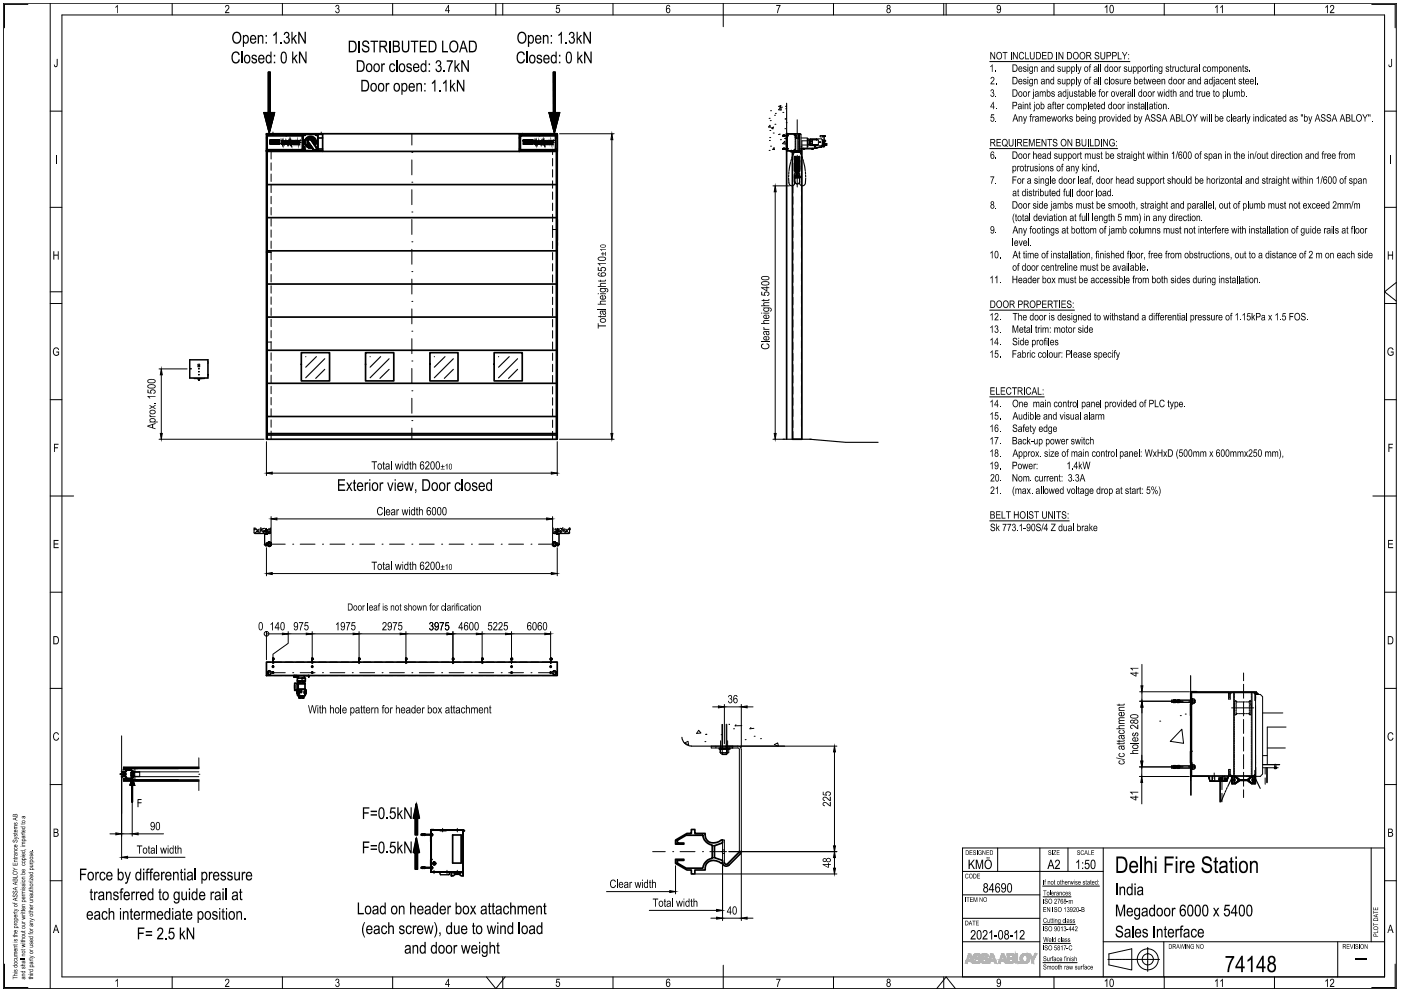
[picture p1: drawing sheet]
<svg xmlns="http://www.w3.org/2000/svg" width="420mm" height="297mm" viewBox="0 0 420 297" stroke-linecap="round" stroke-linejoin="round" font-family="sans-serif">
<!-- layer: RAHM2 -->
<g fill="none" stroke="#000" stroke-width=".3">
<path d="M1 1h417.7v295.3h-417.7zM8.4 1.3h-7.1v7M15.1 1v295.3M18.6 4.5h396.6v288.3h-396.6zM51.6 1v3.5M84.7 1v3.5M117.8 1v3.5M148.7 1v3.5M150.8 1v3.5M183.8 1v3.5M216.9 1v7M250 1v3.5"/>
<path d="M283 1v3.5M283.7 1v3.5M316.1 1v3.5M349.2 1v3.5M382.2 1v3.5M411.4 1.3h7v7M15.1 33.3h3.5M415.2 33.3h3.5M16.8 46.5v2.4M417 46.5v2.4M15.1 62.1h3.5M415.2 62.1h3.5"/>
<path d="M15.1 91h3.5M15.1 87.5h3.5M415.2 91h3.5M418.7 84.7l-3.5 2.8 3.5 2.8M15.1 119.8h3.5M415.2 119.8h3.5M15.1 148.7h7M411.7 148.7h7M15.1 177.5h3.5M415.2 177.5h3.5M15.1 206.3h3.5M415.2 206.3h3.5"/>
<path d="M15.1 235.2h3.5M415.2 235.2h3.5M15.1 264h3.5M415.2 264h3.5M1.3 289v7h7.1M51.6 292.8v3.5M84.7 292.8v3.5M117.8 292.8v3.5M145.9 292.8l2.8 3.5 2.8-3.5M150.8 292.8v3.5M183.8 292.8v3.5M216.9 289.3v7"/>
<path d="M250 292.8v3.5M280.9 296.3l2.8-3.5 2.8 3.5M283 292.8v3.5M316.1 292.8v3.5M349.2 292.8v3.5M382.2 292.8v3.5M418.4 289v7h-7"/>
</g>
<g fill="#000">
<path d="M17 17.7h.3v1.8l-.2 .5-.5 .2-.3-.3-.1-.5 .2-.1 .2 .6 .4-.3zM34.6 2.1l.7-.6v2.4h-.2v-1.9l-.4 .4zM67.6 1.7l.4-.2 .7 .2v.8l-.9 1.1h1v.3h-1.3v-.4l1-1.2-.2-.6-.8 .5zM100.7 1.7l.5-.3 .6 .5-.3 .7 .3 .3v.5l-.5 .6-.6-.2-.2-.5 .3-.1 .3 .5 .4-.2v-.6l-.5-.1v-.3l.5-.2v-.4l-.4-.2-.3 .5-.2-.1zM166.9 1.5h1v.3h-.8l-.1 .6 .5-.1 .5 .5-.1 .7-.4 .4h-.5l-.3-.5 .2-.2 .1 .4 .5 .1 .2-.4-.2-.7-.8 .2zM232.8 1.5h1.3l-.6 1.5-.2 .9h-.2v-.6l.7-1.5h-1zM331.9 1.4h.2v2.5h-.3v-1.9l-.5 .4v-.3zM364.9 1.5h.3v2.4h-.3v-1.9l-.5 .4v-.3zM366.6 1.5h.1v2.4h-.2v-1.9l-.5 .4v-.3zM398 1.5h.2v2.4h-.2v-1.9l-.5 .4v-.3zM399 1.7l.3-.2 .7 .2 .1 .8-1 1.1h1.1v.3h-1.4l1.1-1.6-.2-.6-.4 .1-.2 .4h-.2zM417.2 17.7h.3v2l-.3 .4-.4 .1-.3-.3-.1-.5 .2-.1 .2 .6 .4-.2z"/>
<path d="M16 75.3h.3v1h1v-1h.3v2.5h-.3v-1.2h-1v1.2h-.3zM416.2 75.3h.3v1h1v-1h.3v2.5h-.3v-1.2h-1v1.2h-.3zM16.1 104.5l.5-.4h.5l.5 .3 .1 .5h-.2l-.2-.4-.6-.1-.4 .2-.1 .5v.8l.5 .5 .8-.3v-.4h-.6v-.3h.8l-.1 1.1-.9 .2-.6-.4-.2-1.1zM416.4 104.4l.4-.3 .9 .3 .2 .5h-.3l-.2-.4h-.7l-.3 .4-.1 .7 .4 .7 .5 .1 .5-.3v-.4h-.6v-.3h.8l-.1 1-.8 .3-.7-.4-.2-1.2zM16.2 133h1.4v.3h-1.1v.8h.9v.3h-.9v1.1h-.3zM416.4 133h1.3v.3h-1v.8h.9v.3h-.9v1.1h-.3zM16.1 161.8h1.5v.3h-1.2v.8h1.1v.3h-1.1v.8h1.2v.3h-1.5zM416.3 161.8h1.4v.3h-1.2v.8h1.2v.3h-1.2v.8h1.3v.3h-1.5zM16.2 219.8l.8-.3 .6 .4 .1 .3-.3 .1-.2-.5h-.5l-.5 .6v.8l.4 .5h.4l.4-.6 .3 .1-.6 .8h-.5l-.6-.6-.1-.8zM416.4 219.8l1-.3 .5 .5-.3 .3-.2-.5h-.5l-.5 .5 .1 1 .3 .4h.4l.4-.6 .3 .1-.2 .5-.4 .3-.7-.1-.4-.5-.1-.9zM3.9 251.8l.3-.1-.2 .3v.3l.2 .1 .4-.7h.4l.2 .6-.4 .3 .3-.7-.4-.1-.2 .5-.5 .2-.2-.2zM4.2 254.2l.3-.2-.2 .5 .6 .1 .2-.2-.2-.3 .1-.1 .2 .5-.7 .2-.3-.1z"/>
<path d="M4.2 250.2l.3-.1v.5l.2-.5 .3-.1 .2 .5-.3 .2 .2-.3-.2-.3-.5 .6zM4.3 246.6l.2-.1-.2 .5 .2 .1 .3-.6h.3l.1 .5-.3 .2 .2-.4-.2-.1-.2 .4-.4 .1zM3.8 257.3l1.4-.2v.3l-.9 .2zM3.8 249.7l1.4-.2v.3l-.9 .1zM3.8 258.6l.2 .6h.4v-.6h.2v.6h.5v-.6h.1v.8h-1.4zM4.2 257.8l1-.1-.9 .2 .1 .3 .8 .2h-1zM4.2 256.6l1 .4h-1zM4.3 255l.9-.1v.2h-.8a.23 .23 0 0 0 0 .3 .23 .23 0 0 0 .3 0l.5 .2h-1zM4.2 247.5l1-.1v.1l-.9 .1 .2 .3h.7v.1h-.8l-.1 .2 .9 .3h-1zM4.2 250.8l1.5 .6-.3 .1-.2-.3-1 .3v-.1l.8-.2zM6.5 259l.3-.2-.1 .4 .6 .1 .1-.5 .2 .4-.7 .3-.3-.2zM6.2 249.6l1.4-.2-.2 .4-.9 .1z"/>
<path d="M6.2 246.9l1.4-.1-.1 .3h-1zM7.4 254.5l.5 .1-.5 .1zM6.6 252.4l1-.1v.2l-.9 .1 .1 .2h.8l-.9 .2v.2l.9 .2h-1.1zM6.5 249.9l1.1 .4h-1.1l.2-.1zM9 256.1l.2-.1-.2 .5h.2l.3-.5h.3l.1 .5-.3 .2 .2-.5h-.2l-.3 .5h-.3zM9.7 254.7l.2 .2zM8.9 259.2h1v.6l-1 .1v-.2l.9-.1-.2-.3zM8.9 258.5l.3 .3h.7v.2h-1l.2-.1zM3.8 268.3l.4-.2-.2 .5 .3 .2 .3-.7h.4l.2 .6-.4 .2 .3-.3v-.3l-.3-.1-.5 .7h-.3zM3.9 267.1l.3-.1-.2 .3 .2 .4 .4-.7h.4l.2 .6-.4 .3 .3-.6-.4-.2-.2 .6-.5 .1-.2-.2zM3.8 273.3l1.4-.1v.3l-1 .1zM3.8 262.9h1.3v-.5h.1v.7h-1.4z"/>
<path d="M4.2 276.8l.3 .3 .7 .1h-1zM4.2 273.6l1 .4h-1zM3.8 270.5l.2 .2 .3-.1v.1l.9 .1-1 .2-.4-.2zM3.8 260l1.4 .6h-.6l-.8 .5v-.2l.7-.4zM4.2 272.4l1.5 .6-.3 .1-.2-.3-1 .3v-.1l.8-.2zM6.5 265.9l.3-.2-.1 .5h.2l.2-.5h.3l.2 .4-.3 .3 .1-.5h-.2l-.2 .5h-.3zM6.5 265.1l.3-.2-.1 .5h.2l.2-.4 .3-.1 .2 .4-.3 .3 .1-.5-.2-.1-.2 .6h-.3zM6.2 279.1l1.4-.2-.2 .3-.9 .1zM6.2 273.3l1.4-.1-.1 .3-.8 .1zM6.2 272.9l1.4-.1-.2 .3h-.7zM6.5 279.5h1.1v.5l-1.1 .2v-.2l.9-.1-.1-.3zM6.5 276.8h1.1v.4l-.2 .3h-.9l.9-.3v-.3z"/>
<path d="M6.5 276.1l1.1 .5h-1.1l.2-.2zM6.5 274.5l1.1 .3v.2l-.8 .1 .8 .2v.1l-1.1 .3 .9-.4-.9-.1 .9-.3zM6.5 274l.3 .2 .8 .2h-1.1l.2-.1zM6.5 271.2l1.1-.1-.9 .2 .1 .3h.8v.1h-1.1zM6.5 268.2l.3 .2h.8v.2h-1.1l.2-.1zM6.5 267l1.1-.1-.9 .2 .1 .3h.8l-.8 .1-.1 .3 .9 .3h-1.1l.2-.7zM6.5 262.9l1.1-.1-.9 .3 .1 .2 .8 .2h-1.1zM8.6 273.6l1.3-.2-.1 .3-.9 .1zM8.6 266.8l1.3-.2-.1 .3-.8 .1zM8.5 279.6l.2 .3 .3-.2v.2l.9 .1-1 .1-.4-.2zM8.9 278.3l.2 .2 .8 .2h-1l.2-.1zM8.9 276.3l1-.2-.9 .3 .2 .2h.7v.2h-1z"/>
<path d="M8.9 272.8l1-.2-.9 .3 .1 .2 .8 .2h-1.4l.5-.1zM8.9 271.1l1 .4h-1l.2-.1zM8.9 269.9h1l.1 .4-.3 .3h-.8v-.2l.9-.1-.2-.3zM9 269l.9-.1v.2l-.9 .1 .2 .3 .7 .1h-1zM8.9 267.2h1l.1 .4-.2 .2h-.9l.9-.2-.1-.3h-.8zM8.9 265.9l1-.1v.2l-.9 .1 .2 .3 .7 .1h-1.4l.5-.1zM8.9 264.3h.2v.2l.8 .2h-1l.2-.1zM8.9 263.2l.9 .5 .1-.6v.8l-.9-.5-.1 .5zM8.9 275.2l1.2 .4 .3 .3-.5-.2-1 .3 .9-.4-.9-.2zM4.2 287.7l.3-.2-.2 .5 .6 .1 .2-.3-.2-.3h.1l.2 .5-.2 .2h-.6zM4.2 290.7l.3-.1-.2 .5h.2l.3-.5h.3l.1 .5-.3 .2 .2-.5-.2-.1-.2 .5-.4 .1zM4.2 281.6l.3-.1-.2 .4 .2 .1 .3-.5h.3l.1 .5-.3 .2 .2-.5-.2-.1-.3 .5h-.3z"/>
<path d="M3.8 283.2l1.4-.2v.3l-.9 .1zM3.8 280.7l1.4-.2v.3l-.9 .1zM3.8 292.6l.2 .4h1.2v.2h-1.2l-.2 .3zM4.2 291.9l1-.1v.2h-.9l.1 .3 .8 .2h-1.4l.5-.1zM4.2 286.7h1l-.1 .2 .1 .3-1 .2v-.2l.9-.1-.1-.2zM4.2 285.5l1-.1-.9 .1 .1 .3h.8v.2h-.8l-.1 .3 .9 .2h-1zM4.3 283.6h.9l-.9 .2 .1 .3h.8v.2h-1zM4.2 279.8l1-.1-.9 .3 .1 .2h.8v.2h-1.4v-.2h.5zM6.5 289.9l.3-.2-.1 .5h.2l.2-.5h.3l.2 .5-.3 .2 .1-.5h-.2l-.4 .5-.2-.1zM6.2 284.6l1.4-.1-.1 .3-1 .1zM6.2 282.2l1.4-.1-.2 .3h-.7zM6.5 292.1l1.1-.2-.9 .2 .1 .3h.8v.2h-1.1z"/>
<path d="M6.2 289.4h.5v-.5h.9l-.9 .2 .1 .3h.8v.2h-1.4zM6.5 286l1.1-.1-.9 .2 .1 .3 .8 .2h-1.1zM6.5 282.9l1.1 .2-.8 .3 .8 .2v.2l-1.1 .2v-.2l.9-.1-.9-.2v-.2l.9-.1zM6.5 281.4l1.1-.1-.9 .2 .1 .3 .8 .1h-1.4l.5-.1zM6.2 287.6h1.4v.2h-1.4zM6.2 287.3l1.4 .1zM8.9 282.6l.3-.1-.2 .4 .3 .1 .1-.5 .4-.1 .2 .5-.4 .2 .2-.4-.2-.1-.5 .5zM8.6 293.3l1.3-.2-.1 .4h-.9zM8.6 287.4l1.3-.2-.1 .3-.9 .1zM9 292.4h.9l-.9 .2 .2 .3h.7v.1h-1.4v-.1h.5zM8.9 291.3l.2 .3 .8 .2h-1l.2-.2zM8.9 287.7l.3 .3 .7 .1h-1l.2-.1z"/>
<path d="M8.9 284.5l.3 .3 .7 .1h-1l.2-.1zM8.9 283.3h1l.1 .5-.2 .2h-.9l.9-.2-.1-.3zM8.9 286.4l1.2 .4 .3 .3-.5-.2-1 .3v-.2l.9-.2zM35.2 293.4h.1v2.4h-.2v-1.9l-.5 .4v-.3zM67.6 293.6l.3-.2 .8 .2v.8l-.9 1.1h1v.3h-1.3v-.4l1-1.2-.2-.6h-.3l-.2 .5h-.3zM100.7 293.5l.6-.2 .5 .5-.3 .7 .3 .3v.5l-.4 .5h-.5l-.3-.4-.1-.3h.3l.1 .4 .3 .1 .4-.3-.1-.6-.5-.1 .5-.8-.4-.2-.3 .4h-.2zM166.9 293.4h1v.3h-.8l-.1 .6 .5-.1 .5 .4-.1 .8-.4 .4h-.5l-.3-.5 .2-.2 .1 .4 .4 .1 .3-.4-.2-.7-.8 .1zM232.8 293.4h1.3l-.6 1.5-.2 .9h-.2v-.4l.7-1.7h-1zM331.9 293.3h.2v2.5h-.3v-1.9l-.5 .4v-.3zM364.9 293.4h.3v2.4h-.3v-1.9l-.5 .4v-.3zM366.6 293.4h.1v2.4h-.2v-1.9l-.5 .4v-.3zM398 293.4h.2v2.4h-.2v-1.9l-.5 .4v-.3z"/>
<path d="M399.1 293.5l.6-.1 .4 .4-.1 .8-.9 .9h1.1v.3h-1.4l1.1-1.6-.2-.6-.4 .1-.2 .4h-.2z"/>
<path d="M134.4 1.5h.2v1.6h.3v.2h-.3v.6h-.2v-.6h-.9zM134.4 1.9l-.6 1.2h.6z"/>
<path d="M199.9 1.7l.6-.3 .5 .5-.3 .2-.4-.4-.3 .5-.1 .5 .7-.4 .4 .6-.1 .7-.4 .4-.5-.2-.2-.4zM200.2 2.6l-.2 .7 .5 .4 .3-.7-.2-.3z"/>
<path d="M266 1.7l.6-.3 .5 .5v.4l-.3 .3 .3 .3 .1 .5-.6 .6-.4-.1-.4-.4 .1-.7 .3-.2-.3-.3zM266.2 2.1a.36 .36 0 0 0 .7 0 .36 .36 0 0 0-.7 0zM266.1 3.2a.46 .46 0 0 0 .9 0 .46 .46 0 0 0-.9 0z"/>
<path d="M299 1.7l.7-.2 .5 .6v1.2l-.6 .7-.4-.1-.3-.6 .8 .4 .3-.9-.4 .3-.5-.1-.2-.7zM299.3 1.8l-.1 .7 .4 .3 .3-.2v-.6l-.3-.3z"/>
<path d="M333 1.6l.6-.1 .4 .6v1.4l-.5 .5-.4-.1-.3-.5-.1-1.1zM333.2 1.8l-.2 1.4 .1 .3 .4 .2 .2-.4 .1-1-.3-.6z"/>
<path d="M16 190.7h1.1l.5 .5v1.2l-.5 .7h-1.1zM16.3 191v1.8h.7l.4-.6-.1-.8-.3-.4z"/>
<path d="M416.2 190.7h1.1l.5 .5v1.4l-.6 .5h-1zM416.5 191v1.8h.7l.4-.4-.1-1.1-.4-.3z"/>
<path d="M4.2 253.4l.6-.2 .1 .6 .2-.2-.2-.3 .2-.1 .1 .5-.7 .2zM4.4 253.4l-.1 .3 .3 .1v-.5z"/>
<path d="M4.2 248.9l.6-.2 .1 .6 .2-.2-.2-.4 .3 .2v.3l-.8 .2zM4.5 248.8l-.2 .4 .3 .1z"/>
<path d="M4.3 255.9l.9-.1v.7h-.4l-.2-.6-.3 .1 .2 .5h-.2zM4.7 256.1a.22 .22 0 0 0 .4 0 .22 .22 0 0 0-.4 0z"/>
<path d="M3.8 245.4l1.4-.5-.4 .3v.5l.4 .3-1.4-.4zM4 245.5l.6 .2v-.4z"/>
<path d="M3.8 244.2l1.2-.2 .2 .8h-1.4zM4 244.2v.5h.4v-.5zM4.7 244.1l-.1 .6h.5l-.1-.5z"/>
<path d="M6.2 256.7l.2 .1zM6.5 256.7l1.1 .1z"/>
<path d="M6.2 253.7l.2 .1zM6.5 253.7l1.1 .1z"/>
<path d="M6.6 258.1l.8-.1 .2 .4-.2 .3h-.6l-.3-.2zM6.8 258.1v.4l.6-.1-.1-.3z"/>
<path d="M6.7 246h.7l.2 .2-.1 .3-.8 .1-.2-.1zM6.7 246.2a.35 .35 0 0 0 .7 0 .35 .35 0 0 0-.7 0z"/>
<path d="M6.6 255.9l.5-.1 .1 .6 .2-.2-.1-.4 .3 .4-.2 .3h-.6l-.3-.2zM6.7 256v.2l.3 .2v-.5z"/>
<path d="M6.6 248.8l.5-.2v.6h.2l.1-.6 .2 .4-.2 .3h-.6zM6.8 248.8l-.1 .3 .3 .1v-.4z"/>
<path d="M6.6 250.6l1-.1-.1 .7h-.4l-.2-.5-.2 .1 .1 .4h-.2zM7.1 250.7l.3 .4v-.3z"/>
<path d="M6.6 244.7l1-.1v.6l-.5 .1-.3-.5v.5h-.1zM7.1 244.8l.3 .4v-.3z"/>
<path d="M6.2 254.9h1.4v.5l-.3 .3h-.5l-.3-.3 .2-.3zM6.8 255.1v.4l.6-.1-.1-.3z"/>
<path d="M6.2 247.8h1.4v.4l-.2 .3h-.6l-.3-.2 .2-.4zM6.8 247.9l-.1 .3 .3 .1a.3 .3 0 0 0 .4-.1 .3 .3 0 0 0-.1-.4 .3 .3 0 0 0-.4 .1z"/>
<path d="M6.5 257.2l.9-.2 .2 .3-.1 .3h.4v.2h-1.4zM6.8 257.2v.4l.6-.1-.1-.3z"/>
<path d="M6.5 251.6l.9-.2 .2 .3-.1 .3 .4 .1h-1.4zM6.7 251.7l.3 .3a.3 .3 0 0 0 .4-.2 .3 .3 0 0 0-.1-.4 .3 .3 0 0 0-.4 .1z"/>
<path d="M9 257l.7-.2 .2 .2v.4l-.7 .2-.3-.2zM9.1 257l.1 .4 .6-.1-.1-.3z"/>
<path d="M9 255.3l.5-.2v.6h.1l.2-.6 .1 .6-.7 .2-.3-.2zM9.1 255.3l-.1 .3 .3 .1v-.4z"/>
<path d="M9 257.9l.8-.1 .2 .2-.2 .3 .5 .1h-1.4zM9.1 258a.35 .35 0 0 0 .7 0 .35 .35 0 0 0-.7 0z"/>
<path d="M16.1 248.4h1.1l.3 .5-.1 .4a.24 .24 0 0 0-.2 .2 .24 .24 0 0 0 .3 .2l.1 .6-.3 .4-1.2 .1zM16.3 248.6v.8l.9-.2-.1-.5zM16.3 249.7v.8l1-.1-.1-.6z"/>
<path d="M416.3 248.4h1l.4 .4-.3 .7 .4 .7-.4 .6h-1.1zM416.5 248.6v.8l.9-.1v-.5zM416.5 249.7v.8l1-.1-.1-.7z"/>
<path d="M3.9 261.3l1-.1 .3 .3v.4l-.4 .3h-.7l-.3-.4zM4.1 261.4l-.1 .4 .2 .2 .8-.1-.1-.5z"/>
<path d="M4.3 276.1l.7-.1 .2 .5-.3 .3-.5-.1-.2-.2zM4.4 276.2l.1 .4 .6-.2-.2-.3z"/>
<path d="M4.2 271.3l.8-.2 .2 .5-.8 .2zM4.4 271.3a.31 .31 0 0 0 .1 .4 .31 .31 0 0 0 .4 0 .31 .31 0 0 0 0-.5z"/>
<path d="M4.2 279l.6-.2 .1 .6 .2-.2-.2-.4 .3 .2v.3l-.8 .2zM4.5 278.9l-.2 .4 .3 .1z"/>
<path d="M4.2 274.4l.6-.2 .1 .6 .2-.1-.1-.5 .2 .5-.8 .3zM4.4 274.4l-.1 .3 .3 .1v-.4z"/>
<path d="M3.8 269.5l1.4-.5-.4 .3v.5l.4 .3-1.4-.4zM4 269.6l.6 .2v-.4z"/>
<path d="M3.8 266.3l1.4-.5-.4 .3v.5l.4 .3-1.4-.5zM4 266.4l.6 .2v-.5z"/>
<path d="M3.8 264.8l1.4-.5-.4 .3v.5l.4 .2-1.4-.4zM4 264.8l.6 .2v-.4z"/>
<path d="M3.8 263.5l1.2-.2 .2 .3v.6h-1.4zM4 263.5v.5h.4v-.4zM4.7 263.5l-.1 .5h.5l-.1-.5z"/>
<path d="M4.2 277.6l.8-.1 .2 .2-.1 .3h.5v.2h-1.4zM4.3 277.7l.2 .3 .6-.1-.2-.3z"/>
<path d="M4.2 275.3l.8-.2 .2 .2-.1 .4h.5v.1h-1.4zM4.3 275.3l.2 .4 .6-.2-.2-.2z"/>
<path d="M6.2 273.7l.2 .2zM6.5 273.7l1.1 .2z"/>
<path d="M6.2 266.6l.2 .1zM6.5 266.6l1.1 .1z"/>
<path d="M6.2 264.6l.2 .2zM6.5 264.6h1.1v.2h-1.1z"/>
<path d="M6.5 277.8l.8-.2 .3 .5-.2 .2-.6 .1zM6.8 277.9a.31 .31 0 0 0 .6 0 .31 .31 0 0 0-.6 0z"/>
<path d="M6.5 263.9l.8-.2 .3 .4-.2 .3h-.6zM6.8 264a.31 .31 0 0 0 .6 0 .31 .31 0 0 0-.6 0z"/>
<path d="M6.5 272.1l.6-.2v.6h.2l.1-.6 .2 .4-.3 .4h-.4l-.4-.2zM6.7 272.1v.3l.3 .1v-.5z"/>
<path d="M6.5 269l.6-.2v.6h.2l.1-.6 .2 .4-.3 .3h-.4l-.4-.2zM6.8 268.9l-.1 .3 .3 .2v-.5z"/>
<path d="M6.6 260.7l.5-.2 .1 .7 .2-.2-.1-.5 .3 .5-.3 .3h-.5l-.3-.2zM6.8 260.7l-.1 .3 .3 .2v-.5z"/>
<path d="M6.2 262h.5l-.2-.4 .4-.2 .7 .3v.4zM6.8 261.6v.4h.5a.33 .33 0 0 0-.1-.5 .33 .33 0 0 0-.4 .1z"/>
<path d="M6.6 269.8l.8-.1 .2 .3-.1 .3 .4 .1h-1.4zM6.7 269.9l.1 .3 .6-.1-.1-.3z"/>
<path d="M8.5 264l.2 .2zM8.9 264l1 .2z"/>
<path d="M8.9 279.1l.7-.3 .4 .5-.3 .3h-.6zM9.2 279l-.1 .4h.7l-.1-.4z"/>
<path d="M8.9 274.2l.8-.3 .3 .5-.2 .3h-.6l-.3-.2zM9.1 274.2a.33 .33 0 0 0 .6 0 .33 .33 0 0 0-.6 0z"/>
<path d="M8.9 265.2a.45 .45 0 0 1 .9 0 .45 .45 0 0 1-.9 0zM9.1 265.2a.33 .33 0 0 0 .6 0 .33 .33 0 0 0-.6 0z"/>
<path d="M8.9 271.9l.6-.2 .1 .6 .2-.1-.1-.5 .3 .4-.2 .3-.6 .1-.3-.3zM9.1 271.9v.3l.2 .1v-.5z"/>
<path d="M9 262.4l.5-.1v.6l.3-.1-.1-.5 .2 .5-.8 .2-.2-.2zM9.1 262.5l-.1 .3 .3 .1v-.5z"/>
<path d="M8.9 277.2l1-.2 .1 .5-.4 .2-.4-.5-.1 .5zM9.4 277.2l.1 .3 .3 .1v-.3z"/>
<path d="M8.9 268.2l1-.2v.7l-.4 .1-.4-.6 .1 .6-.2-.1zM9.4 268.4a.23 .23 0 0 0 .4 0 .23 .23 0 0 0-.4 0z"/>
<path d="M8.5 261.5h1.4l.1 .4-.7 .3-.4-.2 .1-.4zM9.1 261.6l.1 .4 .6-.1-.2-.3z"/>
<path d="M9 260.2l.8-.1 .2 .3-.2 .2 .5 .2h-1.4zM9.1 260.3a.35 .35 0 0 0 .7 0 .35 .35 0 0 0-.7 0z"/>
<path d="M16.6 277.2h.3l.9 2.5h-.4l-.2-.8h-.8l-.2 .8h-.3zM16.8 277.5l-.3 1.1h.6z"/>
<path d="M416.8 277.2h.3l.8 2.5h-.3l-.2-.8h-.9l-.2 .8h-.2zM417 277.5l-.4 1.1h.7z"/>
<path d="M3.8 291.5l.2 .1zM4.2 291.5l1 .1z"/>
<path d="M3.8 282.3l.2 .1zM4.2 282.3l1 .1z"/>
<path d="M4.3 288.5l.7-.1 .2 .5-.3 .2h-.5l-.2-.3zM4.4 288.5l.1 .5 .6-.2-.2-.3z"/>
<path d="M4.2 284.6l.6-.2v.6h.1l.1-.6 .2 .5-.3 .3h-.5zM4.4 284.6l-.1 .3 .3 .1v-.4z"/>
<path d="M3.8 289.3h1.4v.5l-.7 .2-.3-.2 .1-.4zM4.4 289.5v.4l.7-.2-.1-.2z"/>
<path d="M6.2 282.6l.2 .1zM6.5 282.6l1.1 .1z"/>
<path d="M6.6 285.1l.8-.1 .2 .5-.2 .2h-.6l-.3-.2zM6.8 285.2v.4l.6-.1-.1-.4z"/>
<path d="M6.6 280.5l.8-.1 .2 .4-.2 .3h-.6l-.3-.2zM6.8 280.5v.4l.6-.1-.1-.3z"/>
<path d="M6.5 292.9l1.1-.1v.5l-.4 .2-.4-.6-.1 .6zM7.1 292.9v.4l.3 .1v-.3z"/>
<path d="M6.5 288.1l1.1-.1v.6l-.5 .1-.3-.6v.6zM7.1 288.1l.3 .4v-.3z"/>
<path d="M6.2 291h1.4v.4l-.2 .3h-.6l-.3-.2 .2-.3zM6.8 291.2l-.1 .3 .3 .1a.3 .3 0 0 0 .4-.1 .3 .3 0 0 0-.1-.4 .3 .3 0 0 0-.4 .1z"/>
<path d="M8.5 292l.2 .1zM8.9 292h1v.1h-1z"/>
<path d="M9 285.5a.47 .47 0 0 1 .9 0 .47 .47 0 0 1-.9 0zM9.1 285.3l.1 .5 .6-.2-.2-.3z"/>
<path d="M9 281.7l.5-.1v.6l.3-.2-.1-.4 .2 .5-.8 .2-.2-.2zM9.1 281.8l-.1 .2 .3 .2v-.5z"/>
<path d="M9 288.4l.9-.2v.7l-.4 .1-.4-.5 .1 .5h-.2zM9.4 288.5l.4 .4a.28 .28 0 0 0 0-.4 .28 .28 0 0 0-.4 0z"/>
<path d="M8.5 290.6h1.4l.1 .4-.3 .3h-.6l-.2-.3 .1-.3zM9.1 290.7l.1 .4 .6-.1-.1-.3z"/>
<path d="M8.5 280.7h1.4l.1 .4-.7 .3-.4-.2 .1-.4zM9.1 280.9l.1 .4 .6-.2-.2-.3z"/>
<path d="M8.9 289.3l.8-.1 .3 .3-.2 .2h.5v.2h-1.4zM9.1 289.3l.1 .4 .6-.1-.2-.3z"/>
<path d="M134.4 293.4h.2v1.6h.3v.2h-.3v.6h-.2v-.6h-.9zM134.4 293.8l-.6 1.2h.6z"/>
<path d="M200.1 293.5l.5-.1 .4 .4-.3 .2-.4-.4-.3 .5-.1 .5 .7-.4 .4 .6v.6l-.5 .5-.5-.2-.3-.6 .1-1.2zM200.1 294.6l-.1 .7 .5 .3 .3-.4-.1-.5-.3-.2z"/>
<path d="M266.1 293.5l.5-.2 .5 .5v.4l-.3 .3 .3 .3 .1 .5-.5 .5h-.5l-.4-.4 .1-.7 .3-.2-.3-.3zM266.2 294a.35 .35 0 0 0 .7 0 .35 .35 0 0 0-.7 0zM266.1 295.1a.46 .46 0 0 0 .9 0 .46 .46 0 0 0-.9 0z"/>
<path d="M299 293.6l.7-.2 .5 .6v1.2l-.5 .6h-.5l-.3-.4v-.2h.3l.1 .4h.4l.3-.6v-.4l-.4 .4-.6-.3zM299.4 293.6l-.3 .6 .5 .5 .3-.3v-.5l-.2-.3z"/>
<path d="M333 293.5l.6-.1 .4 .6v1.2l-.6 .7-.3-.1-.3-.5-.1-1.1zM333.2 293.7l-.2 1.4 .1 .3 .3 .2 .3-.4 .1-1-.3-.6z"/>
</g>
<!-- layer: RAHM5 -->
<g fill="none" stroke="#000" stroke-width=".3">
<path d="M288.7 254.2h126.5v38.6h-126.5zM299.2 254.2v7M311.9 254.2v38.6M320.3 254.2v7M330.9 254.2v38.6M411.2 254.2v28.1M288.7 261.2h42.2M288.7 268.2h23.2M288.7 275.3h23.2M312.7 265.6h17M312.8 277.1h9.7M312.8 268.8h8.4"/>
<path d="M288.7 282.3h23.2M312.8 288.5h10.2M312.9 282.8h8.1M330.9 282.3h84.3M332.3 287.6h.7M332.6 285.9l6.8-1.5v6.3l-6.8-1.5zM333.1 287.6h.4M333.6 287.6h.7M334.4 287.6h.8M335.3 287.6h.5M335.9 287.6h.6M336.6 287.6h.1"/>
<path d="M336.8 287.6h.7M337.6 287.6h.4M338.1 287.6h.8M339 287.6h.7M339.8 287.6h.5M340.3 287.6h.9M341.3 287.6h1.2M342.6 287.6h.8M343.5 287.6h.5M344.1 287.6h.6M344.2 286.9v1.2M344.2 284v.5"/>
<path d="M344.2 284.6v.6M344.2 285.3v.7M344.2 286.1v.7M344.2 288.2v.6M344.2 288.9v.7M344.2 289.7v.7M344.2 290.4v.8M344.8 287.6h.9M345.8 287.6h.4M346.3 287.6h.7M347.1 287.6h.1M347.2 287.6h.6"/>
<path d="M349 282.3v10.5M401.2 282.3v10.5"/>
<circle cx="344.2" cy="287.5" r="3.2"/>
<circle cx="344.2" cy="287.5" r="1.67"/>
</g>
<g fill="#000">
<path d="M290.8 254.8h.8v.2h-.7v.4h.7v.2h-.7v.5l.8 .1h-.9zM291.9 255l.2-.2 .5 .2 .1 .3-.3-.3-.4 .1v.3l.7 .3-.1 .5-.7-.1-.1-.3 .4 .3 .4-.2-.7-.4zM293 254.8l.1 1.4zM293.5 255h.8l.1 .3-.5-.3-.4 .5 .3 .6 .4-.1v-.3l-.3-.1h.5l-.1 .6-.5 .1-.4-.3zM294.6 254.8l.8 1.1 .1-1.1v1.4l-.7-1.1v1.1h-.2zM295.8 254.8h.8v.2h-.7v.4h.7v.2h-.7v.5l.8 .1h-.9zM314.4 255l.2-.2 .6 .2v.3l-.2-.3-.4 .1v.3l.6 .3v.5l-.8-.1v-.3h.1l.2 .3 .4-.1-.1-.3-.5-.2zM315.5 254.8h.2v1.4h-.2zM315.9 254.8h.8l-.7 1.3 .8 .1h-1l.8-1.1-.7-.1zM316.9 254.8h.8v.2h-.6v.4h.6v.2h-.6v.5l.7 .1h-.9zM323.1 255l.2-.2 .5 .2 .1 .3-.3-.3-.4 .1v.3l.7 .3-.1 .5-.7-.1-.1-.3 .4 .3 .4-.2-.7-.5zM324.2 255l.6-.2 .3 .3-.2 .2-.3-.3-.3 .3 .2 .8 .6-.3-.3 .5-.7-.4z"/>
<path d="M326.4 254.8l.1 1.3 .6 .1h-.7zM327.3 254.8h.8v.2h-.7v.4h.7v.2h-.7v.5l.7 .1h-.8zM289.5 268.9h.2v1.4h-.2zM289.8 268.9h1l-.4 .2v1.2h-.2v-1.2zM289.5 262.1l.3-.2 .6 .1v.3l-.6-.3-.2 .4 .2 .7 .6-.3-.2 .5h-.4l-.3-.2zM290.9 268.9h.8l-.6 .2v.4h.6v.2h-.6v.5h.7v.1h-.9zM292 268.9h.2l.4 1.2 .3-1.2h.2v1.4h-.2v-1.1l-.3 1.1-.5-1.1v1.1h-.1zM291.6 276h1v.1h-.4v1.3h-.2v-1.3h-.4zM292.7 276h.8v.1h-.7v.5h.7v.1h-.7v.5h.8v.2h-.9zM293.1 261.9h.8v.1h-.7v.5h.7v.1h-.7v.5h.7v.2h-.8zM293.8 268.9l.7 1.1 .2-1.1v1.4l-.8-1.1-.1 1.1zM312.9 263.7h.1v1.4h-.1z"/>
<path d="M312.9 269.4h.1v1.5h-.1zM312.9 277.6h.1v1.5h-.1zM312.9 271.9h.9v.2h-.8v.4h.7v.2h-.7v.5h.8v.1h-.9zM313.4 269.5l.4-.1 .4 .3v.1l-.4-.3-.3 .2v.2l.7 .4-.3 .6-.6-.3v-.2l.3 .3 .5-.1-.1-.3-.6-.3zM313.4 277.7l.5-.1 .3 .4-.6-.2a.36 .36 0 0 0 0 .4 .36 .36 0 0 0 .5 .1l.1 .3-.1 .5-.7-.1-.1-.4 .4 .4 .4-.2-.1-.3-.7-.3zM312.9 266.9h.9v.2h-.4v1.3l-.1-1.3h-.4zM313.4 263.7h.3l-.2 .2 .2 .3h-.2l-.2 .9-.1-1zM313 275.3l.6-.2 .3 .3-.1 .2-.2-.3h-.3l-.3 .4 .2 .7 .3 .1 .4-.4-.3 .5h-.4l-.3-.3zM314 271.9l.8 1.2v-1.2h.1v1.4l-.8-1.1-.1 1.1zM314.2 264.1l.2 .1h.5v.9l-.3-.9-.2 .1v.8h-.2zM314.1 275.5l.3 1 .2-.1 .2-.9v1.1h-.6zM314.9 266.9h.2v1.5h-.2z"/>
<path d="M315.1 275.3l.1-.1v.3h.2l-.2 .2 .2 .9h-.3zM315.7 271.9h.2v1.4h-.2zM315.6 275.3l.1-.1v.3h.2l-.2 .2 .2 .9h-.3zM316.2 272.1l.2-.2 .6 .1-.1 .3-.2-.3-.4 .2 .7 .5-.1 .6-.4 .1-.3-.2-.1-.3 .4 .3 .4-.2-.7-.5zM316.2 267.3h.5l-.3 .3v.8h-.2zM316.4 275.5l.7 .2v.9h-.2l-.1-.9-.2 .1-.2 .8zM316.1 263.8l.2-.1 .1 .4v1.1l-.3-.3zM316.3 269.5h.6v.6l-.6 .6h.6v.2h-.8l.7-1-.2-.4-.4 .3zM317.1 269.4h.8l-.5 1.5h-.1v-.4l.4-.9h-.6zM317.7 267.3l.7 .1 .1 1h-.2l-.1-.9h-.3l-.2 .9zM318 263.8l.2-.1v.4h.1l-.1 .1 .1 1-.3-.2zM318.5 263.7h.1v.5l.5-.1 .1 .1v.9l-.3-.9-.2 .1-.1 .8h-.1z"/>
<path d="M318.5 277.6l.1 1.5h-.1v-1.1l-.3 .2zM319.1 277.8l.4-.2 .2 .3-.1 .4 .2 .5-.3 .3h-.3l-.2-.4 .3 .3 .3-.2v-.3l-.3-.1 .3-.5-.3-.1-.2 .2zM318.7 267.5l.2-.2 .4 .2 .1 .1-.3-.1-.3 .1 .1 .6 .5-.2-.1 .4-.6-.2zM318.8 275.6l.5-.1 .1 .3-.4-.1-.2 .2 .2 .6 .5-.2-.3 .3-.4-.1zM319.5 271.9l.1 1.4-.2-1.1-.3 .2zM319.6 275.2h.1v1.4h-.1zM319.9 270.3h.5v.1h-.5zM319.9 278.5h.5v.2h-.5zM320 272l.4-.1 .3 .3-.2 .4 .2 .5-.3 .3-.3-.1-.2-.3 .3 .2 .4-.1-.1-.4h-.3l.3-.5-.3-.2-.1 .3zM320.4 264.1l.1 .1 .3-.1-.3 .4v.6zM320.5 267.4l.6 .1h-.5l.5 .4-.1 .5-.6-.1v-.2l.3 .2 .3-.2-.6-.3zM320.5 269.8l.2 .2 .9-.2 .1 1.1-.3-1-.2 .2v.8h-.2l-.1-1-.2 .2v.8h-.2z"/>
<path d="M320.9 275.6l.6 .1v.1h-.5l.5 .3-.2 .5-.4-.1 .1-.2 .1 .2 .3-.1-.5-.4zM320.8 264.1h.2l.2 .8 .1-.8h.2l.2 .8 .1-.8h.2l-.3 1-.3-.8-.1 .8h-.2zM321.8 275.6l.6 .1v.1h-.6l.6 .3-.2 .5-.5-.1 .1-.2 .1 .2 .4-.1-.6-.4zM322.5 264.2l.6-.1 .1 .3-.3-.2-.3 .2 .6 .3-.1 .4-.6-.1-.1-.2 .6 .1-.5-.4zM321.9 272l.3-.1 .4 .1v.5l-.6 .7h.6v.1h-.8l.7-1-.1-.3-.6 .3zM322.4 277.8l.3-.2 .4 .2 .1 .4-.6 .7h.6v.2h-.8l.6-.9-.1-.4h-.2l-.2 .3zM323.7 272.8h.5v.1h-.5zM324.8 264.2l.4-.1 .2 .1h-.5l.5 .5-.1 .4-.5-.1 .1-.2 .4 .2-.5-.5zM325.7 263.8l.1-.1v.4h.2l-.2 .1 .2 1-.3-.1zM327.1 263.8l.1-.1 .1 .4v1.1l-.2-.2zM334.9 277.7l1-.3 .8 .6v.5h-.3l-.5-.7-.6 .1-.3 .4 .2 .4 1.2 .4 .4 .5v.8l-.6 .6h-1l-.6-.8-.1-.3 .4-.1 .3 .7 .8 .1 .5-.5-.3-.5-1.4-.7-.1-.8zM334.7 271.1h.5l.9 3.1 .8-3.1h.5v3.6h-.4v-3l-.8 3h-.3l-.8-3v3h-.4z"/>
<path d="M335.7 265.8h.4v.3l.5-.4 .7 .3 .1 2.3h-.3v-1.9l-.3-.3h-.4l-.2 .3-.1 1.9h-.4zM341.9 256.7h.5v5h-.5zM343.2 256.7h.5v1.8l.8-.5 .9 .4 .2 3.3h-.5v-2.6l-.4-.6-.6 .1-.3 .4-.1 2.7h-.5zM349.3 256.7h2.7v.6h-2.2v1.5h1.9v.6h-1.9v2.3h-.5zM351.4 272.1h.3v.4l.4-.4 .5 .1-.1 .4-.4-.1-.3 .3v1.9h-.4zM353.9 258.1h.4v.5l.4-.5 .5-.1 .2 .2-.1 .5a.72 .72 0 0 0-.9 .2 .72 .72 0 0 0 0 .9v1.9h-.5zM360.8 257l1.3-.4 .7 .3 .5 .5 .1 .7h-.5l-.2-.6-.6-.3-.6 .1-.5 .4 .2 .7 1.7 .6 .5 .6 .1 1.2-.8 .8h-1.5l-.7-.8-.2-.7 .5-.1 .4 .9 .7 .3 .7-.2 .4-.7-.3-.6-1.5-.5-.5-.5-.2-.7zM363.8 272.1h.4l.5 .9 .5-.9h.5l-.8 1.2 .8 1.4h-.4l-.6-1.1-.5 1.1h-.4l.7-1.4zM364.3 257.2l.5-.4v1.3h.5v.4h-.5v2.5l.5 .1 .1 .5-.3 .1-.5-.1-.3-.5v-2.6h-.4v-.4h.4zM367.4 271.2h1.4v.4h-1.2l-.1 .9 .8-.1 .6 .8-.2 1.2-.5 .3-.7-.1-.5-.7v-.2h.4l.2 .5 .5 .2 .4-.6v-.7l-.3-.3-1.1 .2zM369 257.2l.5-.4v1.3h.5v.4h-.5v2.5l.5 .1 .1 .5-.3 .1-.5-.1-.3-.3v-2.8h-.4v-.4h.4zM374.8 258.1h.5v.5l.3-.4 .6-.2 .8 .3 .2 .6v2.8h-.4l-.1-2.5a.73 .73 0 0 0-1-.6 .73 .73 0 0 0-.3 1.1v2h-.6z"/>
<path d="M411.9 279.5h1.2v-.6h.2v.7zM411.9 276.6h.2v.4l1.2 .2h-1.2v.3h-.2zM411.9 273h.2v.3h1.2v.2h-1.2v.4h-.2zM411.9 272h.2v.7h.4v-.7h.2v.7h.4v-.8h.2v.9h-1.4zM312.9 283.4h.1v1.4h-.1zM313 286.8l.5-.2 .3 .3-.2 .2-.1-.3-.4 .1v.2l.7 .3v.5l-.3 .2-.6-.2v-.3l.4 .4 .4-.2-.1-.3-.6-.2zM313 289.3l.5-.2 .3 .4-.4-.2a.26 .26 0 0 0-.3 .3 .26 .26 0 0 0 .4 .1l.3 .6-.2 .3h-.5l-.2-.5 .6 .3 .2-.3-.7-.4zM312.9 280.9h.1l.3 1.3 .2-1.3h.3l.2 1.3 .3-1.3h.1l-.3 1.5h-.2l-.3-1.3-.2 1.3h-.2zM313.4 283.5l.5-.2 .3 .3-.2 .2-.1-.3-.4 .1v.3l.7 .4-.3 .6-.6-.3v-.2l.4 .3 .4-.1-.1-.4-.6-.2zM314.1 289.5h.4l.2 .2 .4-.2 .1 1.1h-.1l-.1-1-.3 .1v.9l-.1-.8-.3-.1-.2 .9zM314 287h.2l.1 1 .3-.1 .1-.9v1.1l-.6-.1zM315 287l.1 .2 .4-.1-.4 .3v.7z"/>
<path d="M315.5 280.9l.1 1.5zM315.7 286.6h.3l-.2 .2 .1 .2-.1 1.1h-.2l-.1-1zM316.3 283.4h.6v.1h-.5v.4l.3-.1 .3 .4-.3 .7-.5-.3v-.2l.2 .3 .4-.2-.1-.4h-.5zM317 287.1l.5-.1 .2 .2-.5-.1-.1 .3 .1 .6 .5-.3-.3 .4-.5-.2zM317.4 289.3l.1-.2 .2 .4-.1 1.1-.2-.1zM317.8 289.1h.2v.5l.3-.1 .2 .2v.9l-.3-1-.2 .1v.9h-.2zM317.3 281.4l.2-.1 .5 .1v.2l-.3-.2-.3 .2 .2 .6 .4-.2-.2 .4-.5-.2zM318.1 280.9h.2v1.5h-.2zM318.5 283.3l.1 1.5h-.1v-1.1l-.3 .2zM319 283.4h.8l-.5 1.4-.1-.4 .4-.9h-.6zM319.2 289.5l.1 .2 .4-.1-.4 .3v.7zM319.3 286.6h.3l-.2 .3 .2 .1-.2 1.1-.3-1z"/>
<path d="M319.5 281.3l.6 .1-.5 .1 .5 .4-.2 .5-.5-.3h.6l-.5-.3zM319.9 284.2h.5v.2h-.5zM320.1 287l.6 .1 .1 1h-.2l-.1-1-.3 .2-.1 .8zM320.3 281.3l.6 .1-.5 .1 .6 .4-.3 .5-.5-.3h.6l-.5-.3zM320.6 289.5l.4 .9 .1-.9h.2l.2 .8 .3-.8-.3 1.1h-.1l-.2-.8-.2 .8h-.1zM321.4 287.1h.6v.2h-.5l.5 .3v.4h-.6l-.1-.2 .6 .1-.5-.4zM320.7 283.5l.5-.2 .3 .4-.1 .1-.4-.3-.3 .3 .2 .8 .3 .1 .4-.3-.4 .5-.5-.1-.2-.4zM322.2 286.6l.2 .5h.5v1h-.1l-.1-1-.3 .2-.2 .8zM322.4 289.6l.4-.1 .2 .2h-.5l.6 .5-.3 .4-.4-.2h.5v-.2l-.5-.3zM323.2 289.5h.2l.1 .9 .3-.1v-.8h.2v1.1l-.2-.2-.2 .2-.3-.1zM324.2 289.5l.1 .2 .4-.1-.3 .1-.1 .9h-.1zM324.9 289.1h.3l-.3 .2 .2 .2-.2 1.1-.2-1z"/>
<path d="M326.2 289.6l.3-.1 .3 .1 .1 .2-.3-.2-.3 .2 .1 .6 .5-.2-.2 .4-.5-.2zM342.8 278.6l.8-.2 .6 .4v.3h-.3l-.4-.4-.5 .2 .1 .4 1.1 .6v.6l-.3 .5h-.9l-.4-.5-.1-.3h.4l.2 .4 .5 .1 .3-.4-.1-.3-1.1-.5zM346.9 278.4h.3v.4l.6-.4 .7 .2 .1 2.4h-.3v-1.7l-.3-.5-.6 .2-.1 2h-.4zM349.3 277.8l.3-.3v.9h.4v.4h-.4v1.7l.4 .1v.4h-.4l-.3-.3v-1.9h-.3v-.4h.3zM352.5 278.4h.4v.4l.3-.4 .5 .1-.1 .4-.3-.1-.3 .3-.1 1.9h-.4zM354.1 277.6l.8-.1-.1 .3a.31 .31 0 0 0-.4 0 .31 .31 0 0 0 0 .4v.2h.3v.4h-.3v2.2h-.4v-2.2h-.3v-.4h.3zM353.9 283l.3 1.2 .3-1.2h.2l.2 1.2 .3-1.2h.1l-.3 1.4-.4-1.2-.5 1.2zM355.5 283l.1 1.4zM355.9 283l.7 1.1v-1.1h.2v1.4l-.7-1.1v1.1h-.2zM357.3 283h.4l.3 .2-.1 .2-.4-.3-.3 .4v.6l.3 .2 .5-.2v-.3h-.4v-.1h.5v.5l-.3 .2h-.4l-.3-.3-.1-.6zM357.5 278.6l.8-.2 .5 .4 .1 .4h-.3l-.2-.4-.4-.1-.5 .6v.9l.3 .4 .5 .1 .3-.7 .4 .1-.2 .6-.4 .3h-.7l-.5-.6v-1.1zM358.8 283l.7 1.1 .1-1.1v1.4l-.7-1.1-.1 1.1z"/>
<path d="M367.5 286.6h2.6v.4l-1 2-.5 2.4h-.5l.1-1.3 .6-1.6 .7-1.4h-2zM375.3 286.5h.4v4.9h-.6v-3.9l-1 .8v-.6zM403.9 283h.8v.2h-.7v.4h.7v.2h-.7v.4h.7v.2h-.8zM404.8 283h.2l.4 1.2 .5-1.2-.4 1.4h-.2zM406 283h.2v1.4h-.2zM406.5 283.1l.5-.1 .3 .2v.2l-.3-.3-.4 .2 .7 .5-.1 .6-.7-.2-.1-.3 .5 .4 .3-.2-.1-.3-.6-.3zM406.5 287.2h1.5v.6h-1.5zM407.6 283h.1v1.4h-.1zM408.4 287.2h1.5v.6h-1.5zM409.3 283l.7 1.1 .2-1.1v1.4l-.8-1.1-.1 1.1z"/>
<path d="M289.6 254.8l.7 .1 .2 .3 .1 .6-.3 .4h-.7zM289.8 255v1.1h.4l.2-.8z"/>
<path d="M296.9 254.8l.6 .1 .3 .3v.7l-.3 .3h-.6zM297 255v1.1h.3l.3-.2v-.7z"/>
<path d="M325.6 254.8h.2l.4 1.4-.2-.4h-.6l-.3 .4zM325.7 255l-.2 .7h.4z"/>
<path d="M346.3 256.7h.5v.7h-.5zM346.3 258.1h.5v3.6h-.5z"/>
<path d="M352.6 256.7h.5v.7h-.5zM352.6 258.1h.5v3.6h-.5z"/>
<path d="M370.5 256.7h.5v.7h-.5zM370.5 258.1h.5v3.6h-.5z"/>
<path d="M372 258.4l1-.4 .5 .1 .6 .6 .2 1.7-.4 .8-.5 .5h-1l-.7-.8-.2-1.5zM372.5 258.6l-.4 .6v1.1l.4 .8 .5 .1 .7-.6v-1.2l-.4-.8z"/>
<path d="M289.5 276l.9 .2v.7l-.3 .5h-.6zM289.6 276.1v1.1h.4l.3-.3-.1-.6z"/>
<path d="M290.9 276h.2l.5 1.4-.3-.5h-.5l-.3 .5zM291 276.1l-.1 .7h.3z"/>
<path d="M290.7 262l.6-.1 .3 .2 .1 .7-.3 .5h-.4l-.3-.2zM291 262l-.2 .9 .5 .2 .2-.7-.1-.3z"/>
<path d="M291.9 261.9l.9 .2v.7l-.2 .4-.7 .1zM292 262v1.1h.5l.1-.9z"/>
<path d="M295 269.1l.6-.2 .4 .4v.6l-.4 .4h-.4l-.3-.3zM295.2 269.1l-.2 .7 .5 .4 .2-.1 .2-.6-.3-.4z"/>
<path d="M314 267.5l.2-.2 .5 .2-.1 .9-.6-.1zM314.1 267.9a.32 .32 0 0 0 .6 0 .32 .32 0 0 0-.6 0z"/>
<path d="M314.6 269.5l.5-.1 .4 .3v.7l-.3 .5-.6-.1-.2-.3zM314.8 269.6l-.2 .9 .5 .2 .3-.3v-.6l-.3-.3z"/>
<path d="M314.5 277.8l.7-.2 .3 .3v.8l-.2 .4h-.4l-.4-.2zM314.8 277.8l-.2 .8 .5 .4 .3-.3v-.6z"/>
<path d="M315.2 264.2l.5-.1 .2 .1-.1 .9-.6-.1zM315.4 264.2l-.1 .6 .3 .2 .2-.7z"/>
<path d="M315.3 267.5l.5-.2 .2 .2v.4h-.6l.2 .4 .4-.2-.2 .3-.5-.1zM315.5 267.5l-.1 .3h.5l-.1-.3z"/>
<path d="M316 275.2l.2 .1zM316 275.5h.2v1.1h-.2z"/>
<path d="M316.3 277.7l.3-.1 .3 .3v.9l-.3 .3-.4-.3 .4 .2 .2-.6-.2 .2-.4-.2zM316.2 278.1a.3 .3 0 0 0 .6 0 .3 .3 0 0 0-.6 0z"/>
<path d="M317.1 264.2l.5-.1 .2 .2-.2 .8-.5-.1zM317.3 264.2l-.2 .6 .4 .2 .2-.6z"/>
<path d="M317.2 277.7l.4-.1 .3 .4v.8l-.3 .3-.5-.4zM317.4 277.8l-.1 1 .3 .2 .1-1z"/>
<path d="M317.4 272.1l.6-.2 .3 .3 .1 .8-.3 .3-.7-.2zM317.6 272.1l-.2 .7 .2 .4h.4l.2-.2v-.7l-.2-.3z"/>
<path d="M317.3 275.7l.7-.2v1.3l-.3 .3-.4-.2v-.2l.5 .2 .1-.3-.5-.1zM317.4 275.8v.5l.3 .2 .2-.7z"/>
<path d="M316.9 267.4h.6l.1 1-.8-.1 .1-.5 .5-.1-.1-.2-.5 .1zM316.9 268v.2l.3 .1 .2-.5z"/>
<path d="M318.2 269.5l.4-.1 .2 .2v.1l-.4-.2-.2 .3v.3l.2-.2 .4 .2v.5l-.2 .3-.5-.3zM318.2 270.4a.3 .3 0 0 0 .6 0 .3 .3 0 0 0-.6 0z"/>
<path d="M319.1 269.5l.5-.1 .1 .2-.1 .5 .2 .5-.3 .3-.5-.3 .2-.5zM319.2 269.8a.23 .23 0 0 0 .4 0 .23 .23 0 0 0-.4 0zM319.1 270.4a.3 .3 0 0 0 .6 0 .3 .3 0 0 0-.6 0z"/>
<path d="M319.4 264.2l.2-.1 .5 .1 .1 .5h-.7l.1 .3 .6-.2-.2 .3-.6-.1zM319.7 264.2l-.2 .3h.5z"/>
<path d="M319.6 267.5l.4-.2 .2 .2 .1 .4h-.7l.2 .4 .5-.2-.2 .3-.5-.1zM319.8 267.5l-.2 .3h.5l-.1-.3z"/>
<path d="M320 275.7h.7v.9l-.8-.1v-.4l.6-.2-.1-.2-.3 .2zM320.1 276.2v.3l.4-.1v-.3z"/>
<path d="M321 272l.5-.1 .2 .3v.8l-.3 .4-.5-.3 .5 .1 .1-.3v-.2l-.2 .2-.3-.1zM321 272.4a.3 .3 0 0 0 .6 0 .3 .3 0 0 0-.6 0z"/>
<path d="M321 277.6l.1 1h.2l-.2 .5h-.1v-.3h-.6zM321 277.9l-.4 .7h.4z"/>
<path d="M321.9 277.6l.2 1h.1l-.1 .5-.2-.3h-.5zM321.9 277.9l-.4 .7h.4z"/>
<path d="M322.1 263.7l.2 .2zM322.1 264.1l.2 1z"/>
<path d="M322.9 271.9h.3l.3 .3v.9l-.2 .3-.3-.1-.2-.4zM323.1 272l-.2 1 .4 .2 .1-.9z"/>
<path d="M323.4 264.2l.2-.1 .4 .1 .1 .5h-.6l.1 .3 .5-.2-.2 .3-.5-.1zM323.6 264.2l-.1 .3h.5z"/>
<path d="M324.3 271.9h.7l.2 .2-.2 .5 .3 .4-.3 .3h-.7zM324.5 272.1v.4l.5-.1-.1-.3zM324.5 272.7v.5l.6-.1-.1-.4z"/>
<path d="M326.1 264.2h.7v.9l-.8-.1 .2-.4 .4-.1-.1-.3-.3 .2zM326.2 264.8a.25 .25 0 0 0 .5 0 .25 .25 0 0 0-.5 0z"/>
<path d="M327.5 264.2l.2-.1 .5 .1v.5h-.6l.1 .3 .5-.2-.1 .3-.6-.1zM327.8 264.2l-.2 .3h.5z"/>
<path d="M328.5 264.2h.5l.1-.5v1.4l-.6-.1zM328.7 264.2l-.2 .6 .4 .2 .1-.6z"/>
<path d="M329.4 264.1l.2 .2zM329.4 265l.2 .1z"/>
<path d="M334.8 256.7l2.2 .1 .9 .9 .2 1.3-.1 1.2-.3 .8-.7 .5-2.2 .2zM335.3 257.3v3.8l1.5-.1 .5-.4 .2-.6v-1.9l-.8-.8z"/>
<path d="M338.2 265.9l.7-.2 .4 .4v-1.3h.4v3.5h-.4v-.3l-.6 .4-.6-.4-.3-1.2zM338.5 266.1l-.3 .6 .1 .9 .2 .3 .4 .1 .4-.5v-.8l-.3-.6z"/>
<path d="M338.1 272.4l.8-.4 .7 .5 .2 1h-1.6l.2 .7 .3 .2 .5-.2 .2-.3h.4l-.4 .7-.8 .1-.5-.3-.3-.8zM338.5 272.5l-.3 .6h1.2l-.3-.6z"/>
<path d="M340.3 272.4l.7-.4 .6 .4v-.3h.3v2.8l-.1 .4-.5 .4-.7-.1-.4-.4-.1-.3h.4l.1 .4h.6l.4-.6v-.4l-.7 .4-.6-.4-.2-1.3zM340.6 272.6l-.2 .6 .2 .8 .6 .3 .4-.5-.1-1-.3-.4z"/>
<path d="M340.2 264.8h.4v.5h-.4zM340.2 265.8h.4v2.5h-.4z"/>
<path d="M339 258.5l1-.5 .7 .2 .4 .4 .2 1.4h-2.1l.1 .8 .6 .4 .6-.1 .3-.6 .5 .1-.3 .7-.4 .3-.9 .1-.8-.6-.2-1.8zM339.6 258.6l-.4 .9h1.6l-.4-.9z"/>
<path d="M341.2 266l.5-.3h.6l.4 .3 .2 2.3h-.4v-.3l-.7 .4-.7-.3v-.9l.9-.4a.43 .43 0 0 0 .4-.6 .43 .43 0 0 0-.7-.1l-.3 .5-.3-.1zM341.5 267.3l-.1 .4 .3 .4 .7-.5a.28 .28 0 0 0 .1-.3 .28 .28 0 0 0-.4-.1z"/>
<path d="M342.6 272.3l.7-.3 .7 .3 .3 2.4h-.4l-.1-.3-.5 .3-.8-.3-.2-.5 .2-.4 .9-.4a.41 .41 0 0 0 .3-.6 .41 .41 0 0 0-.6 0l-.3 .4-.4-.1zM342.9 273.6l-.2 .5 .3 .3 .6-.2 .2-.4a.28 .28 0 0 0-.1-.4 .28 .28 0 0 0-.4 .1z"/>
<path d="M346 271.1h.4v3.6h-.3v-.4l-.3 .4h-.5l-.6-.6-.1-1.3 .6-.7h.5l.3 .3zM345.3 272.5l-.3 .5v.8l.3 .5 .3 .1 .4-.4 .1-.9-.4-.6z"/>
<path d="M347.2 272.2l.9-.1 .5 .5 .1 1.3-.5 .8h-.8l-.5-.6-.1-1.1zM347.5 272.5l-.3 .5v.8l.3 .5 .4 .1 .4-.4 .1-1-.3-.5z"/>
<path d="M349.3 272.4l.4-.3h.6l.6 .6 .1 1.2-.6 .8h-.7l-.5-.6-.1-1.1zM349.8 272.5l-.3 .3-.1 .8 .1 .5 .6 .3 .4-.4 .1-1-.3-.5z"/>
<path d="M354.1 271.5l.3-.3 .6-.1 .6 .6v.3h-.3l-.3-.4-.3-.1-.5 .6-.1 .7 .3-.3 .6-.1 .6 .6v1.1l-.6 .6h-.6l-.5-.8-.1-1.3zM354.4 272.9l-.2 1 .3 .4h.5l.3-.4-.1-.8-.3-.3z"/>
<path d="M356.4 271.4l.3-.3 .7 .2 .5 .9-.1 1.7-.2 .5-.4 .3-.7-.1-.4-.7v-1.7zM356.6 271.6l-.2 .8v1.3l.2 .5 .5 .2 .4-.6v-1.6l-.3-.6z"/>
<path d="M355.9 258.5l.6-.4 .5-.1 .7 .2 .3 .5 .3 1.3h-2.2l.1 .8 .7 .4h.4l.4-.7 .6 .1-.6 .9-1.1 .2-.8-.6-.3-1.5zM356.4 258.7l-.3 .8h1.6l-.4-.9z"/>
<path d="M358.6 271.4l.8-.3 .7 .9v1.9l-.3 .5-.4 .3-.6-.1-.5-.7v-1.7zM358.9 271.6l-.3 .8 .1 1.4 .3 .5 .3 .1 .4-.6 .1-1.5-.3-.7z"/>
<path d="M360.9 271.4l.3-.3 .7 .2 .5 .9-.1 1.8-.6 .7-.7-.1-.4-.7-.1-1.7zM361.1 271.6l-.2 .8v1.4l.4 .5 .3 .1 .4-.6v-1.5l-.3-.7z"/>
<path d="M365.9 258.5l1-.5 .7 .1 .4 .3 .3 3.3h-.5l-.1-.5-.8 .5h-.6l-.5-.3-.1-1.2 .3-.4 .7-.2a.63 .63 0 0 0 .8-.3 .63 .63 0 0 0-.2-.8 .63 .63 0 0 0-.8 .1l-.3 .6-.5-.1zM366.3 260.3l-.2 .3a.79 .79 0 0 0 1 .6 .79 .79 0 0 0 .5-1.1v-.3z"/>
<path d="M370.4 271.1h.3v2.3h.4v.4h-.4v.9h-.3v-.9h-1.3v-.4zM370.4 271.8l-.9 1.6h.9z"/>
<path d="M371.8 271.4l.4-.3h.4l.7 .8v1.8l-.2 .7-.5 .3-.6-.1-.4-.6-.1-1.7zM372.1 271.6l-.3 .9 .1 1.2 .2 .5 .4 .2 .4-.5 .1-1.7-.3-.6z"/>
<path d="M374 271.5l.3-.3 .6-.1 .6 .7 .1 1.9-.3 .7-.4 .3-.7-.1-.4-.6-.1-1.7zM374.3 271.6l-.2 .9v1.2l.2 .5 .5 .2 .4-.6v-1.6l-.3-.6z"/>
<path d="M412 277.9l.9-.2 .4 .4v.4l-.5 .3-.6-.1-.3-.3zM412.2 277.9l-.2 .4 .2 .3h.7l.3-.3-.3-.5z"/>
<path d="M412 275.3l.4-.2 .7 .1 .2 .9h-1.4zM412.1 275.4v.5h1l-.1-.6z"/>
<path d="M411.9 274.4l1.4-.5-.4 .3v.5l.4 .3-1.4-.4zM412.1 274.4l.6 .3v-.4z"/>
<path d="M314.5 283.5l.7-.2 .3 .3v.8l-.2 .4-.5 .1-.3-.3zM314.8 283.5l-.2 .8 .5 .4 .3-.3v-.6l-.3-.3z"/>
<path d="M314.6 281.4l.5-.1 .1 .1 .1 .5h-.7l.3 .3 .4-.2-.1 .3-.6-.1zM314.8 281.4l-.2 .3h.6l-.2-.3z"/>
<path d="M315.4 290a.5 .5 0 0 1 1 0 .5 .5 0 0 1-1 0zM315.7 289.6l-.2 .6 .4 .2 .1-.6z"/>
<path d="M316.4 289.7l.3-.2 .4 .2v.6l-.2 .3-.5-.2zM316.6 289.6l-.1 .7 .4 .1 .1-.6z"/>
<path d="M315.9 281.4h.5v-.5h.2v1.5l-.7-.2zM316.1 281.4l-.1 .5 .3 .3 .1-.6z"/>
<path d="M316 287.1h.7l.1 1-.8-.1 .1-.5 .5-.1-.1-.3-.4 .3zM316.1 287.7a.25 .25 0 0 0 .5 0 .25 .25 0 0 0-.5 0z"/>
<path d="M317.2 283.5l.4-.2 .3 .3-.2 .5 .2 .4-.3 .4-.5-.3 .3-.6-.3-.2zM317.3 283.7a.21 .21 0 0 0 .4 0 .21 .21 0 0 0-.4 0zM317.3 284.4a.28 .28 0 0 0 .5 0 .28 .28 0 0 0-.5 0z"/>
<path d="M317.8 287.2l.2-.2 .5 .2v.4h-.6l.1 .4 .5-.2-.1 .3-.6-.1zM318 287.2l-.1 .2h.5l-.2-.3z"/>
<path d="M318.5 281.4l.7-.1 .1 1.1-.8-.1v-.4l.6-.2-.2-.3-.4 .2zM318.6 281.9l.1 .3 .4-.1v-.3z"/>
<path d="M319.7 286.6l.1 .2zM319.7 287l.1 1.1z"/>
<path d="M319.8 289.6h.6l.1 1-.8-.2 .2-.4 .4-.1-.1-.3-.5 .2zM319.9 290.2v.2l.4-.1v-.2z"/>
<path d="M321 286.6l.1 .2zM321 287l.1 1.1z"/>
<path d="M325.3 289.6h.6l.1 1-.8-.2 .1-.4 .5-.1-.1-.3-.5 .2zM325.4 290.2a.24 .24 0 0 0 .4 0 .24 .24 0 0 0-.4 0z"/>
<path d="M327.1 289.6l.2-.1 .4 .1 .1 .5h-.7l.2 .3 .5-.1-.2 .2-.6-.1zM327.3 289.6l-.2 .3h.5z"/>
<path d="M337.5 278.6l.5-.2 .8 .2 .3 2.4h-.4v-.3l-.7 .4-.7-.3v-.9l.9-.4a.44 .44 0 0 0 .3-.7 .44 .44 0 0 0-.7 0l-.2 .4-.3-.1zM337.6 280v.5l.3 .2 .5-.1 .2-.4a.32 .32 0 0 0-.1-.5 .32 .32 0 0 0-.4 .2z"/>
<path d="M340.6 278.7l.9-.3 .6 .4 .2 1h-1.6l.1 .6 .4 .3 .4-.1 .3-.4h.4l-.4 .7-.9 .1-.5-.5-.2-1.2zM341 278.8l-.3 .7h1.2l-.2-.7z"/>
<path d="M350.5 283l.9 .2 .1 .7-.3 .5h-.7zM350.7 283.2v1h.4l.2-.8-.2-.2z"/>
<path d="M351.7 283l.8 .1 .1 .5-.3 .2 .4 .6-.6-.6h-.2v.6h-.2zM351.9 283.2v.4l.6-.1-.1-.3z"/>
<path d="M350.5 278.6l.9-.2 .6 .5 .1 .9h-1.6l.2 .6 .3 .3 .6-.2 .1-.3h.4l-.6 .8h-.7l-.5-.5-.1-.9zM350.8 278.8l-.2 .7h1.1l-.3-.7z"/>
<path d="M353.2 283h.1l.5 1.4-.3-.4h-.5l-.3 .4zM353.3 283.1l-.3 .7h.5z"/>
<path d="M355.1 278.7l.6-.3h.6l.3 .3 .2 2.3h-.4v-.3l-.7 .4-.7-.3v-.9l.9-.4a.43 .43 0 0 0 .4-.6 .43 .43 0 0 0-.8-.1l-.2 .4-.3-.1zM355.3 280v.5l.3 .2 .5-.1 .2-.4a.32 .32 0 0 0-.1-.5 .32 .32 0 0 0-.4 .2z"/>
<path d="M360 283.2l.5-.2 .4 .3 .1 .7-.3 .4-.7-.2zM360.2 283.2l-.1 .8 .4 .3 .3-.8-.2-.3z"/>
<path d="M359.4 278.7l.9-.3 .6 .4 .1 1h-1.5l.1 .5 .4 .4 .4-.1 .3-.4h.3l-.3 .7-.7 .2-.7-.5-.2-1.2zM359.8 278.8l-.3 .7h1.2l-.2-.7z"/>
<path d="M372.3 286.5h.4v3.2h.6v.5h-.6v1.2h-.5v-1.2h-1.7v-.5zM372.2 287.4l-1.2 2.3h1.2z"/>
<path d="M378.6 286.5h.4v3.2h.5v.5h-.5v1.2h-.5v-1.2h-1.7v-.5zM378.5 287.4l-1.3 2.3h1.3z"/>
<path d="M380.4 286.9l.7-.4h.5l.7 .4 .2 .5v.8l-.6 .5 .7 .6 .1 1.1-.3 .6-.6 .4-1.1-.1-.6-.8v-1.2l.7-.6-.6-.7zM380.9 287.1l-.2 .9 .3 .4a.73 .73 0 0 0 1-.7 .73 .73 0 0 0-1.1-.6zM380.8 289.2l-.2 .4v.9l.7 .5 .6-.2 .3-.5-.2-.9-.4-.4z"/>
<path d="M402.7 283l.9 .1v.4l-.3 .3 .4 .6-.6-.6h-.2v.6h-.2zM402.9 283.2v.4l.6-.1-.1-.3z"/>
<path d="M408.1 283.1l.5-.1 .3 .2 .2 .7-.3 .5h-.5l-.3-.3zM408.2 283.3v.8l.4 .2 .3-.3v-.6l-.3-.3z"/>
<path d="M412 279.9h.6l.1 .6h.6v.2h-1.4zM412.1 280v.5h.5l-.1-.5z"/>
</g>
<!-- layer: RAHM2 -->
<g fill="#b2b2b2" stroke="#b2b2b2" stroke-width=".3">
<path d="M307 285.8h.7z"/>
<path d="M304.5 285.9h.7z"/>
<path d="M306.4 286.2h2z"/>
<path d="M300.5 285.9h.6z"/>
<path d="M303.4 286.4h.9z"/>
<path d="M303.6 286.4h.7z"/>
<path d="M303.4 287h.7z"/>
<path d="M303.7 287.5h.7z"/>
<path d="M301.5 288.7h2.3z"/>
<path d="M292.7 285.9h.7z"/>
<path d="M297.9 287.6h.6z"/>
<path d="M292.9 288.8h.5z"/>
<path d="M310.4 285.9l-.7 1.1h.7zM310.4 285.9h.7l-.7 1.1z"/>
<path d="M308.3 285.9l.7 1.1h.7zM308.3 285.9h.7l.7 1.1z"/>
<path d="M309.4 287.6h.6zM309.4 287.6h.6zM309 287l.4 .6h.6zM309 287h1.4l-.4 .6z"/>
<path d="M309.4 287.6v1.1h.6zM309.4 287.6h.6v1.1z"/>
<path d="M307 285.8h.7zM307 285.8h.7z"/>
<path d="M306.6 286h1.5zM306.6 286h1.5zM306.6 286h1.5l-1.1-.2zM307 285.8l1.1 .2z"/>
<path d="M306.4 286.2h2zM306.4 286.2h2l-1.8-.2zM306.6 286h1.5l.3 .2z"/>
<path d="M306.4 286.3h2zM306.4 286.3h2zM306.4 286.2l2 .1zM306.4 286.2l2 .1z"/>
<path d="M306.3 286.3h2.2zM306.4 286.3h2.1z"/>
<path d="M306.3 286.3h1zM306.3 286.3h1.1z"/>
<path d="M307.4 286.3h1.1zM307.4 286.3h1.1z"/>
<path d="M306.3 286.3h1zM306.3 286.3h1z"/>
<path d="M307.4 286.3h1.1zM307.4 286.3h1.1z"/>
<path d="M306.3 286.3h.9zM306.3 286.3h1z"/>
<path d="M307.5 286.3h1zM307.5 286.3h1z"/>
<path d="M306.3 286.3h.9zM306.3 286.3h.9z"/>
<path d="M307.5 286.3h1zM307.5 286.3h1z"/>
<path d="M306.3 286.3h.9zM306.3 286.3h.9z"/>
<path d="M307.5 286.3h1zM307.5 286.3h1z"/>
<path d="M306.3 286.3h.9zM306.3 286.3h.9z"/>
<path d="M307.6 286.3l.9 .1zM307.6 286.3l.9 .1z"/>
<path d="M306.3 286.3l.8 .1zM306.3 286.3h.9z"/>
<path d="M307.6 286.4h.9zM307.6 286.4h.9z"/>
<path d="M306.3 286.4h.8zM306.3 286.4h.8z"/>
<path d="M307.6 286.4h.9zM307.6 286.4h.9z"/>
<path d="M306.2 286.4h.8zM306.3 286.4h.8z"/>
<path d="M307.7 286.4h.8zM307.7 286.4h.8z"/>
<path d="M306.2 286.4h.8zM306.2 286.4h.8z"/>
<path d="M307.7 286.4h.8zM307.7 286.4h.8z"/>
<path d="M306.2 286.4h.7zM306.2 286.4h.8z"/>
<path d="M307.7 286.4l.9 .1zM307.7 286.4l.9 .1z"/>
<path d="M306.2 286.5h.7zM306.2 286.4l.7 .1z"/>
<path d="M307.8 286.5h.8zM307.8 286.5h.8z"/>
<path d="M306.2 286.5h.7zM306.2 286.5h.7z"/>
<path d="M307.8 286.5h.8zM307.8 286.5h.8z"/>
<path d="M306.2 286.5h.7zM306.2 286.5h.7z"/>
<path d="M307.8 286.5h.8zM307.8 286.5h.8z"/>
<path d="M307.9 286.5l.7 .1zM307.9 286.5l.7 .1z"/>
<path d="M306.1 286.6h.8zM306.2 286.5l.7 .1z"/>
<path d="M307.9 286.6h.7zM307.9 286.6h.7z"/>
<path d="M306.1 286.6h.7zM306.1 286.6h.8z"/>
<path d="M307.9 286.6h.7zM307.9 286.6h.7z"/>
<path d="M306.1 286.6h.7zM306.1 286.6h.7z"/>
<path d="M307.9 286.6h.7zM307.9 286.6h.7z"/>
<path d="M306.1 286.6h.7zM306.1 286.6h.7z"/>
<path d="M308 286.6h.6zM308 286.6h.6z"/>
<path d="M306.1 286.6h.7zM306.1 286.6h.7z"/>
<path d="M308 286.6l.6 .1zM308 286.6l.6 .1z"/>
<path d="M306.1 286.6l.7 .1zM306.1 286.6l.7 .1z"/>
<path d="M308 286.7h.6zM308 286.7h.6z"/>
<path d="M306.1 286.7h.6zM306.1 286.7h.6zM306.1 286.7h.6zM306.1 286.7h.7z"/>
<path d="M308 286.7h.7zM308 286.7h.7z"/>
<path d="M306.1 286.8h.6zM306.1 286.7h.6z"/>
<path d="M308 286.7l.7 .1zM308 286.7l.7 .1z"/>
<path d="M306.1 286.8h.6zM306.1 286.8h.6z"/>
<path d="M308 286.8h.7zM308 286.8h.7z"/>
<path d="M306.1 286.8l.6 .1zM306.1 286.8l.6 .1z"/>
<path d="M308.1 286.9h.6zM308.1 286.9h.6zM308 286.8l.7 .1zM308 286.8l.7 .1z"/>
<path d="M306.1 286.9h.5zM306.1 286.9h.6z"/>
<path d="M308.1 286.9h.6zM308.1 286.9h.6z"/>
<path d="M306.1 286.9h.5zM306.1 286.9h.5z"/>
<path d="M308.1 286.9h.6zM308.1 286.9h.6z"/>
<path d="M306.1 286.9l.5 .1zM306.1 286.9l.5 .1z"/>
<path d="M308.1 286.9l.6 .1zM308.1 286.9l.6 .1z"/>
<path d="M306 287h.6zM306 287h.6z"/>
<path d="M308.1 287h.6zM308.1 287h.6z"/>
<path d="M306 287h.6zM306 287h.6z"/>
<path d="M308.1 287h.6zM308.1 287h.6z"/>
<path d="M306 287l.6 .1zM306 287l.6 .1z"/>
<path d="M308.1 287l.7 .1zM308.1 287l.7 .1z"/>
<path d="M306 287.1h.6zM306 287.1h.6z"/>
<path d="M308.1 287.1h.7zM308.1 287.1h.7z"/>
<path d="M306 287.1h.6zM306 287.1h.6z"/>
<path d="M308.1 287.1h.7zM308.1 287.1h.7z"/>
<path d="M306 287.1h.6zM306 287.1h.6z"/>
<path d="M308.1 287.1h.7zM308.1 287.1h.7z"/>
<path d="M306 287.1l.6 .1zM306 287.1l.6 .1z"/>
<path d="M308.1 287.1l.7 .1zM308.1 287.1l.7 .1z"/>
<path d="M306 287.2h.6zM306 287.2h.6z"/>
<path d="M308.1 287.2h.7zM308.1 287.2h.7z"/>
<path d="M306 287.2l.6 .1zM306 287.2l.6 .1z"/>
<path d="M308.1 287.2l.7 .1zM308.1 287.2l.7 .1z"/>
<path d="M306 287.3h.6zM306 287.3h.6z"/>
<path d="M308.1 287.3h.7zM308.1 287.3h.7z"/>
<path d="M306 287.3l.6 .1zM306 287.3l.6 .1z"/>
<path d="M308.1 287.3l.7 .1zM308.1 287.3l.7 .1z"/>
<path d="M306 287.4h.6zM306 287.4h.6z"/>
<path d="M308.1 287.4h.7zM308.1 287.4h.7zM308.1 287.4h.7zM308.1 287.4h.7z"/>
<path d="M306 287.4h.6zM306 287.4h.6z"/>
<path d="M308.1 287.4h.7zM308.1 287.4h.7z"/>
<path d="M306 287.4h.6zM306 287.4h.6z"/>
<path d="M308.1 287.4h.7zM308.1 287.4h.7z"/>
<path d="M306 287.4l.6 .1zM306 287.4l.6 .1z"/>
<path d="M308.1 287.4l.7 .1zM308.1 287.4l.7 .1z"/>
<path d="M306 287.5h.6zM306 287.5h.6z"/>
<path d="M308.1 287.5h.6zM308.1 287.5h.7z"/>
<path d="M306 287.5l.6 .1zM306 287.5l.6 .1z"/>
<path d="M308.1 287.5l.6 .1zM308.1 287.5l.6 .1z"/>
<path d="M306 287.6h.6zM306 287.6h.6z"/>
<path d="M308.1 287.6h.6zM308.1 287.6h.6z"/>
<path d="M306 287.6l.6 .1zM306 287.6l.6 .1z"/>
<path d="M308.1 287.7h.6zM308.1 287.6l.6 .1z"/>
<path d="M306 287.7h.6zM306 287.7h.6z"/>
<path d="M306 287.7h.6zM306 287.7h.6z"/>
<path d="M308.1 287.7h.6zM308.1 287.7h.6z"/>
<path d="M306 287.7h.6zM306 287.7h.6z"/>
<path d="M308.1 287.7h.6zM308.1 287.7h.6z"/>
<path d="M306.1 287.7l.6 .1zM306.1 287.7l.6 .1z"/>
<path d="M308.1 287.7l.6 .1zM308.1 287.7l.6 .1z"/>
<path d="M306.1 287.8h.6zM306.1 287.8h.6z"/>
<path d="M308 287.8h.7zM308.1 287.8h.6z"/>
<path d="M306.1 287.8h.6zM306.1 287.8h.6z"/>
<path d="M308 287.8h.7zM308 287.8h.7z"/>
<path d="M306.1 287.8l.6 .1zM306.1 287.8l.6 .1z"/>
<path d="M308 287.9h.7zM308 287.8l.7 .1z"/>
<path d="M306.1 287.9h.6zM306.1 287.9h.6z"/>
<path d="M308 287.9h.7zM308 287.9h.7zM308 287.9h.7zM308 287.9h.7z"/>
<path d="M306.1 287.9l.7 .1zM306.1 287.9l.7 .1z"/>
<path d="M308 288h.6zM308 287.9h.7z"/>
<path d="M306.1 288h.7zM306.1 288h.7z"/>
<path d="M308 288h.6zM308 288h.6z"/>
<path d="M306.1 288h.7zM306.1 288h.7z"/>
<path d="M307.9 288h.7zM308 288h.6z"/>
<path d="M306.1 288h.7zM306.1 288h.7z"/>
<path d="M307.9 288h.7zM307.9 288h.7z"/>
<path d="M306.2 288l.7 .1zM306.2 288l.7 .1z"/>
<path d="M307.9 288.1h.7zM307.9 288h.7z"/>
<path d="M306.2 288.1h.7zM306.2 288.1h.7z"/>
<path d="M307.9 288.1h.7zM307.9 288.1h.7z"/>
<path d="M306.2 288.1h.7zM306.2 288.1h.7z"/>
<path d="M307.8 288.1h.8zM307.9 288.1h.7z"/>
<path d="M306.2 288.1h.7zM306.2 288.1h.7z"/>
<path d="M307.8 288.1h.7zM307.8 288.1h.8z"/>
<path d="M306.2 288.1l.8 .1zM306.2 288.1l.8 .1z"/>
<path d="M307.7 288.2h.8zM307.8 288.1l.7 .1z"/>
<path d="M306.2 288.2h.8zM306.2 288.2h.8z"/>
<path d="M307.7 288.2h.8zM307.7 288.2h.8z"/>
<path d="M306.2 288.2h.8zM306.2 288.2h.8z"/>
<path d="M304.5 285.9v2.3h.7zM304.5 285.9h.7v2.3z"/>
<path d="M305.2 288.2h1.8zM306.2 288.2h.8z"/>
<path d="M304.5 288.2h.7zM304.5 288.2h.7z"/>
<path d="M304.5 288.2h2.6zM304.5 288.2h2.6z"/>
<path d="M307.7 288.2h.8zM307.7 288.2h.8z"/>
<path d="M304.5 288.2h2.6zM304.5 288.2h2.6z"/>
<path d="M307.7 288.2h.8zM307.7 288.2h.8z"/>
<path d="M304.5 288.2h2.6zM304.5 288.2h2.6z"/>
<path d="M307.6 288.2h.9zM307.7 288.2h.8z"/>
<path d="M304.5 288.2h2.7zM304.5 288.2h2.7z"/>
<path d="M307.6 288.2h.9zM307.6 288.2h.9z"/>
<path d="M304.5 288.2h2.7zM304.5 288.2h2.7z"/>
<path d="M307.5 288.2h1zM307.6 288.2h.9z"/>
<path d="M304.5 288.2h2.7zM304.5 288.2h2.7z"/>
<path d="M307.5 288.2h1zM307.5 288.2h1z"/>
<path d="M304.5 288.2h2.8zM304.5 288.2h2.8z"/>
<path d="M307.5 288.2h1zM307.5 288.2h1z"/>
<path d="M304.5 288.2h2.8zM304.5 288.2h2.8z"/>
<path d="M307.4 288.2h1.1zM307.4 288.2h1.1zM307.4 288.2h1.1zM307.5 288.2h1z"/>
<path d="M304.5 288.2h2.9zM304.5 288.2h2.9z"/>
<path d="M307.4 288.2h1.1zM307.4 288.2h1.1z"/>
<path d="M304.5 288.2h2.9zM304.5 288.2h2.9z"/>
<path d="M304.5 288.2l3.9 .1zM304.5 288.2h4z"/>
<path d="M304.5 288.3l3.9 .1zM304.5 288.3l3.9 .1z"/>
<path d="M306.4 288.4l.2 .2h1.5zM306.4 288.4h2l-.3 .2z"/>
<path d="M306.6 288.6h1.5zM306.6 288.6h1.5z"/>
<path d="M304.5 288.4v.3h1.9zM304.5 288.4h1.9v.3z"/>
<path d="M306.6 288.6l1.2 .1zM306.6 288.6h1.5z"/>
<path d="M307 288.7l.7 .1zM307 288.7h.8z"/>
<path d="M307 288.8h.4zM307 288.8h.7z"/>
<path d="M302.1 285.9h1.3zM302.1 285.9h1.3z"/>
<path d="M302.1 285.9h1.4zM302.1 285.9h1.4z"/>
<path d="M302.1 285.9h1.4zM302.1 285.9h1.4z"/>
<path d="M302.1 285.9h1.5zM302.1 285.9h1.5z"/>
<path d="M302.1 285.9h1.7zM302.1 285.9h1.7z"/>
<path d="M302.1 285.9l1.8 .1zM302.1 285.9l1.8 .1z"/>
<path d="M302.1 286h2zM302.1 286h2z"/>
<path d="M302.1 286l2.1 .1zM302.1 286l2.1 .1z"/>
<path d="M302.1 286.1l2.1 .2zM302.1 286.1l2.1 .2z"/>
<path d="M302.1 286.3h2.2zM302.1 286.3h2.2z"/>
<path d="M302.1 286.3h.6zM302.1 286.3h1.2z"/>
<path d="M303.3 286.3h1zM303.3 286.3h1z"/>
<path d="M303.4 286.4h.9zM303.3 286.3l1 .1zM303.3 286.3l1 .1z"/>
<path d="M303.6 286.4h.7zM303.5 286.4h.8zM303.5 286.4h.8z"/>
<path d="M303.6 286.4l.7 .1zM303.6 286.4l.7 .1z"/>
<path d="M303.6 286.5h.7zM303.6 286.5h.7z"/>
<path d="M300.5 285.9l-.3 .7h1.2zM300.5 285.9h.6l.3 .7z"/>
<path d="M303.7 286.6h.6zM303.7 286.6h.6zM303.7 286.5l.6 .1zM303.7 286.5l.6 .1z"/>
<path d="M303.7 286.6l.6 .1zM303.7 286.6h.6z"/>
<path d="M303.7 286.7l.6 .1zM303.7 286.7l.6 .1z"/>
<path d="M303.7 286.8l.5 .1zM303.7 286.8h.6z"/>
<path d="M303.6 286.9h.6zM303.7 286.9h.5z"/>
<path d="M303.6 286.9h.6zM303.6 286.9h.6zM303.6 286.9h.6zM303.6 286.9h.6z"/>
<path d="M303.6 287h.6zM303.6 286.9h.6z"/>
<path d="M303.5 287h.7zM303.6 287h.6z"/>
<path d="M303.3 287h.8zM303.4 287h.7zM303.5 287h.7z"/>
<path d="M302.1 286.3v.7h.6zM302.1 286.3h.6v.7z"/>
<path d="M302.7 287h1.4zM303.3 287h.8z"/>
<path d="M302.1 287h.6zM302.1 287h.6z"/>
<path d="M302.1 287.2h1.8zM302.1 287.2h1.8zM302.1 287v.2h1.8zM302.1 287h2l-.2 .2z"/>
<path d="M302.1 287.2l2.1 .1zM302.1 287.2l2.1 .1z"/>
<path d="M302.1 287.3l2.2 .1zM302.1 287.3l2.2 .1z"/>
<path d="M303.4 287.4h.9zM303.4 287.4h.9z"/>
<path d="M302.1 287.4h.6zM302.1 287.4h1.3z"/>
<path d="M303.4 287.4h.9zM303.4 287.4h.9z"/>
<path d="M303.5 287.4l.8 .1zM303.5 287.4l.8 .1z"/>
<path d="M303.6 287.5h.8zM303.6 287.5h.8z"/>
<path d="M303.7 287.5h.7zM303.6 287.5h.8zM303.6 287.5h.8z"/>
<path d="M300.8 286.6l.3 1h.6zM300.8 286.6h.6l.3 1z"/>
<path d="M300.2 286.6l-.4 1h.6zM300.2 286.6h.6l-.4 1z"/>
<path d="M303.7 287.5l.7 .2zM303.7 287.5l.7 .2z"/>
<path d="M303.8 287.7h.6zM303.8 287.7h.6z"/>
<path d="M303.8 287.7l.6 .1zM303.8 287.7l.6 .1z"/>
<path d="M303.8 287.8l.6 .1zM303.8 287.8l.6 .1z"/>
<path d="M303.8 288h.6zM303.8 288h.6zM303.8 287.9l.6 .1zM303.8 287.9l.6 .1z"/>
<path d="M303.8 288h.6zM303.8 288h.6z"/>
<path d="M299.8 287.6l-.2 .5h2.3zM299.8 287.6h1.9l.2 .5z"/>
<path d="M300.2 288.1h1.7zM300.2 288.1h1.7z"/>
<path d="M303.8 288.1h.6zM303.8 288l.6 .1z"/>
<path d="M303.7 288.1h.7zM303.8 288.1h.6z"/>
<path d="M303.7 288.2h.7zM303.7 288.1l.7 .1z"/>
<path d="M303.6 288.2h.8zM303.7 288.2h.7z"/>
<path d="M303.5 288.2h.9zM303.6 288.2h.8z"/>
<path d="M303.4 288.2h1zM303.5 288.2h.9z"/>
<path d="M302.1 287.4v.8h.6zM302.1 287.4h.6v.8z"/>
<path d="M302.7 288.2h1.7zM303.4 288.2h1z"/>
<path d="M302.1 288.2h.6zM302.1 288.2h.6z"/>
<path d="M302.1 288.2l2.2 .1zM302.1 288.2h2.3z"/>
<path d="M301.3 288.1l.1 .2h.6zM301.3 288.1h.6l.1 .2z"/>
<path d="M302.1 288.3v.2h2.1zM302.1 288.3h2.2l-.1 .2z"/>
<path d="M301.4 288.3l.7 .2zM301.4 288.3l.7 .2z"/>
<path d="M301.4 288.5h2.8zM301.4 288.5h2.8z"/>
<path d="M301.4 288.5l.1 .2h2.3zM301.4 288.5h2.8l-.4 .2z"/>
<path d="M301.5 288.7h2zM301.5 288.7h2z"/>
<path d="M299.6 288.1l-.2 .6h.6zM299.6 288.1h.6l-.2 .6z"/>
<path d="M294.9 285.9h.7zM295.2 285.8l.4 .1z"/>
<path d="M292.7 285.9h.7zM292.7 285.9h.7z"/>
<path d="M294.8 285.9h.9zM294.9 285.9h.8z"/>
<path d="M292.6 285.9h.9zM292.7 285.9h.8z"/>
<path d="M294.7 285.9h1.1zM294.8 285.9h1z"/>
<path d="M292.5 285.9h1.1zM292.6 285.9h1z"/>
<path d="M294.6 285.9h1.3zM294.7 285.9h1.2z"/>
<path d="M292.5 285.9h1.2zM292.5 285.9h1.2z"/>
<path d="M294.5 286h1.5zM294.6 285.9l1.4 .1z"/>
<path d="M292.3 286h1.5zM292.5 285.9l1.3 .1z"/>
<path d="M294.5 286h1.5zM294.5 286h1.5z"/>
<path d="M292.3 286h1.5zM292.3 286h1.5z"/>
<path d="M294.5 286l-.1 .1h1.7zM294.5 286l1.6 .1z"/>
<path d="M292.3 286l-.1 .1h1.7zM292.3 286l1.6 .1z"/>
<path d="M294.3 286.3h1.9zM294.4 286.1l1.8 .2z"/>
<path d="M292.1 286.3h1.9zM292.2 286.1l1.8 .2z"/>
<path d="M294.3 286.3h1.9zM294.3 286.3h1.9z"/>
<path d="M292.1 286.3h1.9zM292.1 286.3h1.9z"/>
<path d="M294.2 286.3h2zM294.3 286.3h1.9z"/>
<path d="M295.2 286.3h1zM295.2 286.3h1z"/>
<path d="M294.2 286.3h1zM294.2 286.3h1z"/>
<path d="M292.1 286.3h2zM292.1 286.3h2z"/>
<path d="M294.2 286.3h.9zM294.2 286.3h1z"/>
<path d="M293 286.3h1.1zM293 286.3h1.1z"/>
<path d="M292.1 286.3h.8zM292.1 286.3h.8zM292.1 286.3h.8zM292.1 286.3h.9z"/>
<path d="M295.2 286.3h1zM295.2 286.3h1z"/>
<path d="M293.1 286.3h1zM293.1 286.3h1z"/>
<path d="M294.2 286.3h.8zM294.2 286.3h.9z"/>
<path d="M292.1 286.3h.7zM292.1 286.3h.8z"/>
<path d="M295.3 286.3h.9zM295.3 286.3h.9z"/>
<path d="M293.1 286.3h1zM293.1 286.3h1z"/>
<path d="M294.2 286.3h.8zM294.2 286.3h.8z"/>
<path d="M292 286.3h.8zM292.1 286.3h.7z"/>
<path d="M295.4 286.3h.9zM295.4 286.3h.9z"/>
<path d="M293.2 286.3h.9zM293.2 286.3h.9z"/>
<path d="M294.2 286.3l.7 .1zM294.2 286.3h.8z"/>
<path d="M292 286.3l.7 .1zM292 286.3h.8z"/>
<path d="M295.5 286.3l.8 .1zM295.5 286.3l.8 .1z"/>
<path d="M293.3 286.3l.8 .1zM293.3 286.3l.8 .1z"/>
<path d="M294.2 286.4h.6zM294.2 286.4h.7z"/>
<path d="M292 286.4h.6zM292 286.4h.7z"/>
<path d="M295.6 286.4h.7zM295.6 286.4h.7z"/>
<path d="M293.4 286.4h.7zM293.4 286.4h.7zM293.4 286.4h.7zM293.4 286.4h.7z"/>
<path d="M295.6 286.4h.7zM295.6 286.4h.7z"/>
<path d="M294.2 286.4l.6 .1zM294.2 286.4h.6z"/>
<path d="M292 286.5h.6zM292 286.4h.6z"/>
<path d="M295.6 286.4l.7 .1zM295.6 286.4l.7 .1z"/>
<path d="M293.4 286.4l.7 .1zM293.4 286.4l.7 .1z"/>
<path d="M294.2 286.5l.6 .1zM294.2 286.5h.6z"/>
<path d="M292 286.5l.6 .1zM292 286.5l.6 .1z"/>
<path d="M294.2 286.6h.6zM294.2 286.6h.6z"/>
<path d="M292 286.6h.6zM292 286.6h.6z"/>
<path d="M297.2 285.9l-.2 .7h1.1zM297.2 285.9h.6l.3 .7z"/>
<path d="M290.5 285.9l-.2 .7h1.2zM290.5 285.9h.7l.3 .7z"/>
<path d="M295.7 286.5l.7 .1zM295.7 286.5l.7 .1z"/>
<path d="M293.5 286.5l.7 .1zM293.5 286.5l.7 .1z"/>
<path d="M294.2 286.6h.6zM294.2 286.6h.6z"/>
<path d="M292 286.6h.6zM292 286.6h.6z"/>
<path d="M293.5 286.6h.7zM293.5 286.6h.7z"/>
<path d="M295.7 286.6h.7zM295.7 286.6h.7z"/>
<path d="M294.2 286.6l.6 .1zM294.2 286.6l.6 .1z"/>
<path d="M292 286.6l.6 .1zM292 286.6l.6 .1z"/>
<path d="M293.5 286.6l.7 .1zM293.5 286.6l.7 .1z"/>
<path d="M295.7 286.6l.7 .1zM295.7 286.6l.7 .1z"/>
<path d="M294.2 286.7h.6zM294.2 286.7h.6z"/>
<path d="M292 286.7h.6zM292 286.7h.6z"/>
<path d="M295.7 286.7h.7zM295.7 286.7h.7z"/>
<path d="M293.6 286.7h.6zM293.6 286.7h.6z"/>
<path d="M294.2 286.7l.6 .1zM294.2 286.7l.6 .1z"/>
<path d="M292 286.7l.6 .1zM292 286.7l.6 .1z"/>
<path d="M294.2 286.8h.6zM294.2 286.8h.6z"/>
<path d="M292 286.8h.6zM292 286.8h.6z"/>
<path d="M294.2 286.8h.7zM294.2 286.8h.7z"/>
<path d="M292 286.8h.7zM292 286.8h.7z"/>
<path d="M294.2 286.8l.7 .1zM294.2 286.8l.7 .1z"/>
<path d="M292 286.8l.7 .1zM292 286.8l.7 .1z"/>
<path d="M294.2 286.9h.7zM294.2 286.9h.7z"/>
<path d="M292 286.9h.7zM292 286.9h.7z"/>
<path d="M294.2 286.9h.8zM294.2 286.9h.8z"/>
<path d="M292 286.9h.8zM292 286.9h.8z"/>
<path d="M294.2 286.9h.8zM294.2 286.9h.8z"/>
<path d="M292 286.9h.8zM292 286.9h.8z"/>
<path d="M294.2 286.9h.8zM294.2 286.9h.8z"/>
<path d="M292 286.9h.8zM292 286.9h.8z"/>
<path d="M294.2 286.9h.8zM294.2 286.9h.8z"/>
<path d="M292 286.9h.8zM292 286.9h.8z"/>
<path d="M294.2 286.9h.8zM294.2 286.9h.8z"/>
<path d="M292 286.9h.9zM292 286.9h.9z"/>
<path d="M294.2 286.9h.9zM294.2 286.9h.9z"/>
<path d="M292 286.9h.9zM292 286.9h.9z"/>
<path d="M294.2 286.9h1.1zM294.2 286.9h1.1z"/>
<path d="M292 286.9h1.1zM292 286.9h1.1z"/>
<path d="M294.2 286.9l1.2 .1zM294.2 286.9l1.2 .1z"/>
<path d="M292 286.9l1.2 .1zM292 286.9l1.2 .1z"/>
<path d="M294.2 287h1.2zM294.2 287h1.2z"/>
<path d="M292 287h1.2zM292 287h1.2z"/>
<path d="M294.2 287h1.3zM294.2 287h1.3z"/>
<path d="M292 287h1.3zM292 287h1.3z"/>
<path d="M294.2 287l1.4 .1zM294.2 287l1.4 .1z"/>
<path d="M292 287l1.4 .1zM292 287l1.4 .1z"/>
<path d="M294.2 287.1h1.7zM294.2 287.1h1.7z"/>
<path d="M292.1 287.1h1.6zM292.1 287.1h1.6z"/>
<path d="M294.3 287.1h1.6zM294.3 287.1h1.6z"/>
<path d="M292.1 287.1h1.6zM292.1 287.1h1.6z"/>
<path d="M294.3 287.1l1.8 .1zM294.3 287.1l1.8 .1z"/>
<path d="M292.1 287.1l1.8 .1zM292.1 287.1l1.8 .1z"/>
<path d="M294.4 287.2h1.7zM294.4 287.2h1.7z"/>
<path d="M292.2 287.2h1.7zM292.2 287.2h1.7z"/>
<path d="M294.4 287.2l1.8 .1zM294.4 287.2l1.8 .1z"/>
<path d="M292.2 287.2l1.8 .1zM292.2 287.2l1.8 .1z"/>
<path d="M294.5 287.3h1.7zM294.5 287.3h1.7z"/>
<path d="M292.4 287.3h1.6zM292.4 287.3h1.6z"/>
<path d="M294.5 287.3l1.8 .1zM294.5 287.3l1.8 .1z"/>
<path d="M292.4 287.3l1.7 .1zM292.4 287.3l1.7 .1z"/>
<path d="M294.7 287.4h1.6zM294.7 287.4h1.6z"/>
<path d="M292.5 287.4h1.6zM292.5 287.4h1.6z"/>
<path d="M294.8 287.4h1.5zM294.8 287.4h1.5z"/>
<path d="M292.6 287.4h1.5zM292.6 287.4h1.5z"/>
<path d="M294.8 287.4l1.5 .1zM294.8 287.4l1.5 .1z"/>
<path d="M292.6 287.4l1.6 .1zM292.6 287.4l1.6 .1z"/>
<path d="M295 287.5h1.4zM295 287.5h1.4z"/>
<path d="M292.8 287.5h1.4zM292.8 287.5h1.4z"/>
<path d="M295.2 287.5h1.2zM295.2 287.5h1.2z"/>
<path d="M293 287.5h1.2zM293 287.5h1.2z"/>
<path d="M295.3 287.5l1.1 .1zM295.3 287.5l1.1 .1z"/>
<path d="M293.1 287.5l1.1 .1zM293.1 287.5l1.1 .1z"/>
<path d="M295.4 287.6h1zM295.4 287.6h1z"/>
<path d="M293.3 287.6h.9zM293.3 287.6h.9z"/>
<path d="M295.5 287.6h.9zM295.5 287.6h.9z"/>
<path d="M293.3 287.6h.9zM293.3 287.6h.9z"/>
<path d="M297.1 287.6h1.4zM297.5 286.6l.4 1h.6zM297.5 286.6h.6l.4 1z"/>
<path d="M297 286.6l-.5 1h.6zM297 286.6h.5l-.4 1z"/>
<path d="M290.9 286.6l.3 1h.6zM290.9 286.6h.6l.3 1z"/>
<path d="M290.3 286.6l-.4 1h.6zM290.3 286.6h.6l-.4 1z"/>
<path d="M291.2 287.6h.6zM291.2 287.6h.6z"/>
<path d="M289.9 287.6h1.3zM289.9 287.6h1.3z"/>
<path d="M295.5 287.6l.9 .1zM295.5 287.6l.9 .1z"/>
<path d="M293.3 287.6l.9 .1zM293.3 287.6l.9 .1z"/>
<path d="M295.6 287.7h.8zM295.6 287.7h.8z"/>
<path d="M293.4 287.7h.8zM293.4 287.7h.8z"/>
<path d="M295.7 287.7h.7zM295.7 287.7h.7z"/>
<path d="M293.5 287.7h.7zM293.5 287.7h.7z"/>
<path d="M295.8 287.7l.6 .1zM295.8 287.7l.6 .1z"/>
<path d="M293.6 287.7l.6 .1zM293.6 287.7l.6 .1z"/>
<path d="M293.6 287.8h1.1zM293.6 287.8h1.1z"/>
<path d="M289.9 287.6l-.1 .2h2.1zM289.9 287.6h1.9l.1 .2z"/>
<path d="M295.8 287.8h.6zM295.8 287.8h.6zM295.8 287.8h.6zM295.8 287.8h.6z"/>
<path d="M296.5 287.6l-.1 .2h2.2zM296.5 287.6h2l.1 .2z"/>
<path d="M295.8 287.8h.6zM295.8 287.8h.6z"/>
<path d="M293.6 287.8h1.1zM293.6 287.8h1.1z"/>
<path d="M296.4 287.8l2.2 .1zM296.4 287.8l2.2 .1z"/>
<path d="M295.8 287.8l.6 .1zM295.8 287.8l.6 .1z"/>
<path d="M293.7 287.8l1 .1zM293.7 287.8l1 .1z"/>
<path d="M289.8 287.8l2.7 .1zM289.8 287.8l2.7 .1z"/>
<path d="M295.8 287.9l2.8 .1zM295.8 287.9l2.8 .1z"/>
<path d="M293.7 287.9l1 .1zM293.7 287.9l1 .1z"/>
<path d="M293.7 288h1zM293.7 288h1z"/>
<path d="M289.8 287.9l2.7 .1zM289.8 287.9l2.7 .1z"/>
<path d="M295.9 288h2.7zM295.9 288h2.7z"/>
<path d="M293.7 288h1zM293.7 288h1z"/>
<path d="M295.8 288l2.8 .1zM295.8 288l2.8 .1z"/>
<path d="M298.1 288.1h.5zM298.1 288.1h.5z"/>
<path d="M295.8 288.1h1.2zM295.8 288.1h2.3z"/>
<path d="M289.7 288l2.9 .1zM289.7 288l2.9 .1z"/>
<path d="M289.7 288.1h.6zM289.7 288.1h1.7z"/>
<path d="M293.7 288l1.1 .1zM293.7 288l1.1 .1z"/>
<path d="M291.4 288.1h1.2zM291.4 288.1h1.2z"/>
<path d="M295.8 288.1h1.2zM295.8 288.1h1.2z"/>
<path d="M293.6 288.1h1.2zM293.6 288.1h1.2z"/>
<path d="M293.5 288.2h1.3zM293.6 288.1l1.2 .1z"/>
<path d="M291.4 288.1l1.3 .1zM291.4 288.1l1.3 .1z"/>
<path d="M295.7 288.2h1.3zM295.8 288.1l1.2 .1z"/>
<path d="M293.5 288.2h1.4zM293.5 288.2h1.4z"/>
<path d="M293.5 288.2h1.4zM293.5 288.2h1.4z"/>
<path d="M291.4 288.2h1.3zM291.4 288.2h1.3z"/>
<path d="M295.6 288.2h1.3zM295.7 288.2h1.3z"/>
<path d="M293.5 288.2h1.5zM293.5 288.2h1.5z"/>
<path d="M293.4 288.2h1.6zM293.4 288.2h1.6z"/>
<path d="M291.4 288.2h1.4zM291.4 288.2h1.4z"/>
<path d="M293.4 288.2h1.6zM293.4 288.2h1.6z"/>
<path d="M295.6 288.2h1.3zM295.6 288.2h1.3z"/>
<path d="M294.2 288.2h.8zM294.2 288.2h.8z"/>
<path d="M293.4 288.2h.8zM293.4 288.2h.8zM293.4 288.2h.8zM293.4 288.2h.8z"/>
<path d="M294.2 288.2l.9 .1zM294.2 288.2l.9 .1z"/>
<path d="M291.4 288.2l1.5 .1zM291.4 288.2l1.5 .1z"/>
<path d="M295.5 288.3h1.4zM295.6 288.2l1.3 .1z"/>
<path d="M293.3 288.3h.9zM293.4 288.2l.8 .1z"/>
<path d="M294.2 288.3h1zM294.2 288.3h1z"/>
<path d="M295.3 288.3h1.6zM295.5 288.3h1.4z"/>
<path d="M294.2 288.3h1zM294.2 288.3h1z"/>
<path d="M291.5 288.3h1.5zM291.5 288.3h1.5z"/>
<path d="M295.3 288.3h1.6zM295.3 288.3h1.6z"/>
<path d="M294.2 288.3h1.1zM294.2 288.3h1.1z"/>
<path d="M293.1 288.3h1zM293.3 288.3h.9z"/>
<path d="M291.5 288.3h1.6zM291.5 288.3h1.6z"/>
<path d="M293.1 288.3h1zM293.1 288.3h1z"/>
<path d="M291.5 288.3h1.6zM291.5 288.3h1.6z"/>
<path d="M294.2 288.3h2.7zM294.2 288.3h2.7z"/>
<path d="M294.2 288.3l2.7 .1zM294.2 288.3l2.7 .1z"/>
<path d="M296.2 288.4l.7 .1zM296.2 288.4l.7 .1z"/>
<path d="M294.3 288.4l1.9 .1zM294.3 288.4l1.9 .1z"/>
<path d="M291.5 288.3v.2h2.5zM291.5 288.3h2.6l-.1 .2z"/>
<path d="M292.1 288.5h1.9zM292.1 288.5h1.9z"/>
<path d="M294.3 288.5l1.8 .1zM294.3 288.5h1.9z"/>
<path d="M294.5 288.6l1.4 .1zM294.5 288.6h1.6z"/>
<path d="M292.2 288.5l1.5 .2zM292.2 288.5h1.8l-.3 .2z"/>
<path d="M294.7 288.7h1.1zM294.7 288.7h1.2z"/>
<path d="M292.5 288.7h1.1zM292.5 288.7h1.2z"/>
<path d="M296.2 288.5l-.1 .2h.6zM296.2 288.5h.7l-.2 .2z"/>
<path d="M291.5 288.5l.1 .2h.6zM291.5 288.5h.6l.1 .2z"/>
<path d="M289.7 288.1l-.2 .6h.6zM289.7 288.1h.6l-.2 .6z"/>
<path d="M298.1 288.1l.2 .6h.6zM298.1 288.1h.5l.3 .6z"/>
<path d="M295.1 288.8h.5zM294.8 288.7l.8 .1zM294.8 288.7h1z"/>
<path d="M295.1 288.8h.5zM295.1 288.8h.5z"/>
<path d="M292.6 288.7l.8 .1zM292.6 288.7h1z"/>
</g>
<!-- layer: RAHM5 -->
<path d="M334.9 264.8v3.5M346.1 277.5v3.5" fill="none" stroke="#000" stroke-width=".38"/>
<path d="M339.7 277.5v3.5" fill="none" stroke="#000" stroke-width=".34"/>
<!-- layer: RAHM3 -->
<g fill="#000">
<path d="M325.5 257.7h1.2v.3h-1l-.1 .8 .6-.2 .6 .6-.1 .8-.5 .5-.6-.1-.3-.4v-.2l.3-.1v.3l.4 .3 .5-.7-.3-.6-.9 .2zM290.5 257.7h.3v1.4l1.2-1.4h.3l-.9 1.1 1 1.7h-.4l-.8-1.4-.4 .4v1h-.3zM292.6 257.7h.5l.7 2.4 .6-2.4h.4v2.8h-.3v-2.4l-.6 2.4h-.3l-.7-2.4v2.4h-.3zM316.6 257.9l.6-.3 .6 .4v.8l-1 1.3h1.1v.4h-1.6l.3-.7 1-1.2-.1-.5-.3-.2-.4 .2-.1 .4h-.3zM323.5 257.6h.1v2.9h-.2v-2.2l-.6 .4v-.3zM291.2 279.1l.8-.3 .5 .3v.9l-1 1.3h1.1v.3h-1.5l.2-.7 1-1.3-.3-.5h-.4l-.2 .5h-.3zM294.9 279l.7-.2 .5 .4-.1 .9-1 1.2h1.1v.3h-1.5l.2-.5 1.1-1.4-.3-.6h-.4l-.2 .5h-.3zM297.3 278.8h.2v2.8h-.2v-2.2l-.6 .4v-.4zM298.2 280.4h.9v.4h-.9zM302.9 280.4h.9v.4h-.9zM304.8 278.8h.2v2.8h-.2v-2.2l-.6 .4v-.3zM306.1 278.8h.8l.4 .6-.2 .7-1 1.2h1.2v.3h-1.5l.2-.7 1-1.3-.3-.5h-.4l-.2 .5h-.3z"/>
<path d="M295.5 258.1l.4-.4 .7-.1 .7 .5 .2 1.2-.6 1.1-.9 .1-.6-.6-.1-1.2zM295.9 258.1l-.3 .5v.9l.4 .6 .6 .1 .5-.6v-1.1l-.6-.6zM295.9 256.9h.3v.4h-.3zM296.4 256.9h.3v.4h-.3z"/>
<path d="M324.5 258.4h.4v.4h-.4zM324.5 260.1h.4v.4h-.4z"/>
<path d="M327.3 257.9l.7-.2 .5 .6v1.5l-.5 .7-.6-.1-.3-.6zM327.6 258l-.3 1.7 .2 .4 .4 .2 .3-.5v-1.4l-.2-.4z"/>
<path d="M295 265l.8-.3 .5 .6-.4 .7 .4 .4 .1 .5-.5 .6h-.6l-.4-.5v-.7l.4-.3-.3-.3zM295.2 265.4a.41 .41 0 0 0 .8 0 .41 .41 0 0 0-.8 0zM295.1 266.7a.55 .55 0 0 0 1.1 0 .55 .55 0 0 0-1.1 0z"/>
<path d="M297.6 264.7h.2v1.8h.3v.3h-.3v.7h-.3v-.7h-1zM297.5 265.3l-.7 1.2h.7z"/>
<path d="M298.8 264.9l.7-.2 .4 .5v.2h-.3l-.4-.4-.5 .5v.6l.7-.4 .5 .4v.9l-.4 .5h-.6l-.4-.6-.1-1.3zM298.9 266.1l-.1 .8 .5 .4 .3-.3v-.7l-.2-.3z"/>
<path d="M300.5 264.8l.6-.1 .6 .7v1.6l-.6 .5h-.4l-.4-.5 .3-.2 .1 .4 .3 .1 .4-.6v-.5l-.6 .4-.5-.5-.1-.6zM300.8 265l-.3 .8 .5 .5 .3-.2 .1-.6-.3-.5z"/>
<path d="M302.2 265l.8-.3 .5 .7v1.4l-.5 .7h-.5l-.4-.4-.1-1.5zM302.6 265l-.3 .5v1.3l.5 .5 .4-.4v-1.3l-.3-.6z"/>
<path d="M315 257.7h.3l1 2.8h-.4l-.2-.9h-1l-.3 .9h-.3zM315.2 258l-.4 1.3h.7z"/>
<path d="M293.1 279l.8-.2 .4 .7v1.6l-.6 .5-.5-.1-.3-.5v-1.3zM293.4 279.1l-.2 1.7 .2 .4 .3 .1 .4-.5v-1.2l-.3-.5z"/>
<path d="M299.6 279l.3-.2h.5l.4 .8v1.4l-.6 .6-.5-.1-.3-.6-.1-1.1zM299.8 279.2l-.1 1.7 .1 .4h.4l.3-.4v-1.4l-.3-.4z"/>
<path d="M301.4 278.9l.7-.1 .4 .5v.5l-.3 .3 .4 .3v.6l-.6 .6-.6-.1-.3-.4 .1-.7 .4-.3-.4-.4zM301.5 279.5a.41 .41 0 0 0 .8 0 .41 .41 0 0 0-.8 0zM301.4 280.8a.52 .52 0 0 0 1 0 .52 .52 0 0 0-1 0z"/>
</g>
<!-- layer: megadoor-AM_0 -->
<g fill="none" stroke="#000" stroke-width=".51">
<path d="M79.9 40.1h87.2v91.6h-87.2zM79.9 40.3h16.9M79.9 44.7h.2M79.9 41.4h.2M79.9 45.2h14.3M80.1 40.3h10.6v4.6h-10.5zM80.1 40.7h10.6M80.1 55.3h86.8M80.2 44.8l-.1 .1M90.7 44.7h.2M90.7 41.4h.2M90.7 44.8h-.1"/>
<path d="M90.9 40.3v4.9M91.1 44.5l.2 .1zM91.1 44.1l.2 .1zM91.2 44.5l.1 .2zM91.2 44l.1 .2zM91.3 44.9l.2 .1zM91.4 40.3v.3M91.4 42l.1 1.3M91.4 42.2v.8M91.5 42v1.3M91.5 43.3h.9M91.5 42h.9"/>
<path d="M91.5 42h-.1M91.5 43.3l.9 .9 1.3 .1M91.5 41.9a1.76 1.76 0 0 1 2.5-.8 1.76 1.76 0 0 1 .5 2.6M91.8 43.3l.8 1h1M91.9 43.3l.9 .7h.7M91.9 41.9a1.42 1.42 0 0 1 2-.5 1.42 1.42 0 0 1 .4 2M91.9 41.5h.3h-.2l.1 .2zM92 43.6l.1 .3-.2-.3M92.2 41.5l-.2-.1 .1 .3M92.2 41.9a1.12 1.12 0 0 1 1.6-.2 1.12 1.12 0 0 1 .3 1.5M92.2 43.3l.5 .4h.6M92.3 42.2l.8-.4 2.1 2.9-.9 .6z"/>
<path d="M92.4 42.4l.1 .6 .6 .3M93.2 41.9l.5 .3 .2 .6M93.7 44.3h-.1M93.8 44.7l.6 .6zM94 44.9l.2 .3h-14.3M94 44.9l.1 .2M94.1 41.5l.2-.1-.1 .3M94.1 45h-.1M94.1 43.1a1.04 1.04 0 0 0-.7-1.5 1.04 1.04 0 0 0-1.3 .9 1.04 1.04 0 0 0 1.2 1.1M94.1 41.6l.2-.1-.1 .2 .1-.2-.2 .1M94.4 45.2h2.4M94.5 43.1l-.2 .5"/>
<path d="M94.8 44.9l.1 .2M94.8 44.9l.1 .1M94.9 44.3h.3l-.1 .3M94.9 44.9v.2M94.9 44.3l.2 .1zM94.9 40.3v.3M94.9 44.3l.2-.1-.1 .2M94.9 44.8v.2M94.9 44.8h.1M95.3 40.3v4.9M95.4 44.7h1.4M95.4 41.4h1.4"/>
<path d="M95.4 40.3v4.9M96.8 40.1v5.3M155.7 45.2h11.4M155.7 40.3h11.4M155.7 40.1v5.3M155.7 44.7h.4M155.7 41.4h.4M156.1 44.8v.1M156.1 40.3h10.5v4.6h-10.5zM156.1 40.7h10.5M156.1 44.8h.1M166.6 44.7h.5"/>
<path d="M166.6 41.4h.5M166.6 44.8h.1M234.9 40.6l.1 .1M234.9 44.5v.2M234.9 44.7h.1M235.1 40.6l.1 .1M235.1 40.6h.1M235.1 44.5l.1 .2M235.2 40.6h.1M235.2 40.6v.1M235.9 40.1h.3zM235.9 40.1v.7z"/>
<path d="M235.9 40.9v.6zM235.9 41.5v2.1zM235.9 43.7v.7zM235.9 44.4v.7zM235.9 45.1v86.6M238.4 45.4v.2v-.4l.4 .2 1-.2v.4M238.4 45.2v.4l.4-.2 1 .2v-.4M238.4 46.9v.5l.4-.2 1 .2v-.5M238.4 47.4v-.5h.2a.88 .88 0 0 0 1.2 0v.5M238.4 47.5v.5l.4-.2 1 .2v-.5M238.4 48v-.5l.4 .2 1-.2v.5M238.4 48.1v.4l.7-.2-.7-.2v.4"/>
<path d="M238.4 48.6v.5l.4-.2 1 .2v-.5M238.4 49.1v-.5l.4 .3 1-.3v.5M238.4 49.2v.5h.2a.88 .88 0 0 1 1.2 0v-.5M238.4 49.7v-.5l.4 .2 1-.2v.5M238.4 49.8v.4l.7-.2-.7-.2v.4M238.4 50.3v.5l.7-.3-.7-.2v.5M238.4 50.9v.4l.4-.2 1 .2v-.4M238.4 51.3v-.4h.2a.88 .88 0 0 0 1.2 0v.4M238.4 52.5h.1v.6h1.1v-.6h.2v.8l-.2-.2h-1.1l-.1 .2zM238.4 45.2v.1M238.4 45.4h.1M238.4 45.2l.4 .1"/>
<path d="M238.4 45.3h.1M238.4 45.6h.1M238.5 45.4h.1M238.5 45.2v.1M238.5 45.5h.1M238.5 45.3h.1M238.6 45.2h.1M238.6 45.3v.1M238.6 45.2l.1 .2-.2 .1M238.7 53.1l.1 .2zM238.8 45.5l-.4 .1M238.8 45.4h.5"/>
<path d="M238.8 45.4v.1M238.8 45.4h.1M239.4 45.4h.1M239.4 45.4l.2 .2M239.4 45.3v.1M239.4 45.5l.2 .1M239.6 45.2l-.2 .1M239.6 45.2h.2M239.6 45.6h.2M239.6 45.4v.1M239.6 45.5h.1M239.6 45.2h.1"/>
<path d="M239.6 45.3h.1M239.6 45.2v.1M239.6 45.5v.1M239.6 45.3v.1M239.7 45.4h.1M239.7 45.3h.1M239.8 48.1v.4l-.7-.2 .7-.2v.4M239.8 49.8v.4l-.7-.2 .7-.2v.4M239.8 50.3v.5l-.7-.3 .7-.2v.5M239.8 45.4v.2M239.8 45.4h.1M239.8 45.2v.1"/>
<path d="M239.8 45.6h.1M239.8 45.3h.1M79.9 75.6h1.4M80.1 65.2h86.8M80.1 75.2h86.8M80.1 85.1h86.8M80.1 95h86.8M80.1 105h86.8M80.1 114.9h86.8M90.4 105.7h8.4v8.5h-8.4zM109.6 105.7h8.5v8.5h-8.5zM128.9 105.7h8.5v8.5h-8.5z"/>
<path d="M148.2 105.7h8.4v8.5h-8.4zM80.1 131.7v-86.3h86.8v86.3M80.1 130.4h86.8M80.1 130h86.8M80.1 124.8h86.8M79.8 159.1h.1M79.8 158.9h.1M79.9 158.9v.1M79.9 159.1v.2M167.1 159.2h.1M167.1 159h.1M167.2 158.9v.1"/>
<path d="M167.2 159.1v.2M79.4 163.2l.5 .2M79.4 163.1l.3 .4M79.9 163.4l-.1 .1M79.9 162.8h.4l.1-.2 .4-.2 .5 .5h-.2l.2-.1-.3-.2h-.5l-.3 .3v.4l.3 .3 .8-.2-.2-.1 .2 .1-.5 .4-.6-.4h-.3l.2-.1zM165.7 162.8l.5-.4 .4 .2 .1 .2h.4l-.2 .1v.4l.2 .1h-.3l-.6 .4-.5-.5 .3 .3h.5l.3-.3v-.4l-.3-.3h-.5l-.2 .2 .1 .1zM167.3 163.5h.1M167.6 163.2l-.3 .3 .3-.3M167.7 163.1h.1M79.9 198.5h87.2v4h-87.2zM81.8 197.7h.1M81.8 197.5h.1"/>
<path d="M81.9 197.4v.1M81.9 197.6v.1M93.6 197.7h.1M93.7 197.6l-.1 .1M93.7 197.4l-.2 .1M107.6 197.4v.1M107.6 197.6v.1M107.6 197.6h.2M107.6 197.4h.2M121.7 197.7h.1M121.7 197.5h.1M121.8 197.4v.1"/>
<path d="M121.8 197.6v.1M135.7 197.7h.1M135.9 197.6l-.2 .1M135.9 197.4l-.2 .1M144.6 197.7h.1M144.6 197.5h.1M144.7 197.4v.1M144.7 197.6v.1M153.4 197.7h.1M153.5 197.6l-.1 .1M153.5 197.4l-.2 .1M165.1 197.7h.1"/>
<path d="M165.1 197.5h.1M165.2 197.4v.1M165.2 197.6v.1M80.2 201.4l.1 .4zM88.2 202.8h.1M88.1 202.6v.2M88.2 202.6v.2M88.2 202.5h-.1M88.2 202.5h4.4M88.2 202.5h.1M88.3 202.5h.4v.3M88.3 202.6l.1 .2z"/>
<path d="M88.3 202.5v.4M88.3 202.9h.4M88.3 202.6h.1M88.3 202.9h.1M88.3 202.9h.3M88.4 204.8h.7v2.1h-.7zM88.4 205.3v1M88.4 202.6l.2 .2zM88.6 202.6l.1 .2zM88.7 202.9h.1M88.7 202.8v.1M88.8 202.5v.3v-.3l.2 .1-.2 .2 .2-.3 .1 .3h-.3z"/>
<path d="M88.8 202.8h.1M88.8 202.9h.2M89 202.6l.1 .2zM89.1 202.8h-.1M89.1 202.8h.1M89.1 205.1h.3v1.5M89.1 206.6h.4M89.2 204.1v.2h2.4v-.2M89.2 204.1h2.4M89.2 203.5v.6M89.2 208.3l.3 .3M89.2 207.1h.4v.9"/>
<path d="M89.2 207.4h.1M89.2 207.1v.4v-.4M89.2 207.1l.1 .2M89.2 207.1h.4v.9h-.4zM89.2 207.8h.1M89.2 207.6l.2 .4zM89.2 207.8v.1M89.3 207.4h.1M89.3 207.3h.1M89.3 207.8h.1M89.3 207.1l-.1 .4M89.3 207.6v.2"/>
<path d="M89.3 204.9h2.2M89.3 206.6h.1M89.3 204.9v.2M89.4 207.1v.4v-.4M89.4 207.1h.2v.4h-.2M89.4 207.6h.2v.2h-.2l.2-.2-.2 .2zM89.4 207.8l.2 .2zM89.4 207.8h.1M89.4 207.8v.2M89.4 207.6v.2M89.4 207.2v.1M89.4 204.3l-.1 .6"/>
<path d="M89.4 204.4h2l-.1 .5M89.4 207.3h.1M89.4 207.3l.2 .2zM89.4 207.1l.2 .4h-.2zM89.4 207.7h.1M89.4 207.3v.2M89.5 206.6h2M89.5 207.2h.1M89.5 207.3h.1M89.5 207.5h.1M89.5 207.4h.1M89.5 208.6h1.8"/>
<path d="M89.5 207.2v.1M89.6 202.5l-.2 .7M89.6 207.2h-.1M89.6 207.2l-.1 .1M89.6 207.1v.4M89.6 207.6v.1M89.6 207.8h.1M89.6 209h.4M89.6 209h.1M89.8 208.6l.2 .1M89.8 209.1h.1M89.8 209h.1"/>
<path d="M89.9 204.3v.1M89.9 209h.1M89.9 209.1l-.2 .1h1.4l-.4-.1M90 209h.1M90 209.2h.1M90 208.7h.1M90.1 208.6v.6M90.1 204.3v.1M90.3 207.1h.2l-.1 .5zM90.3 207.2h.1M90.7 203.3l-.2 .2 .2-.2 .1 .2M90.7 208.6v.6"/>
<path d="M90.7 204.3v.1M90.9 204.3v.1M91 208.6l-.3 .1M91.2 202.5l.2 .7M91.3 207.5l.1 .5zM91.3 204.3v.1M91.4 203.2h-2l-.2 .2M91.4 207.1v.8M91.4 204.9h.1M91.4 208l.2 .2zM91.4 207.4l.1 .3M91.4 208h.1"/>
<path d="M91.4 203.2l.2 .2M91.5 207.4v.3M91.5 204.9v1.7M91.5 206.6h-.1M91.5 207.2h.1M91.5 207.1h.1M91.5 207.7h.1M91.5 207.6h.1M91.5 207.3h.1M91.6 208.3l-.3 .3M91.6 206.8l-.3 .7zM91.6 206.8l-.3 .7 .3 .7"/>
<path d="M91.6 207.9v.1M91.6 207.2v.2M91.6 207.9h.1M91.6 207.7h.1M91.6 207.6h.1M91.6 207.6l-.1-.3v.4M91.6 207.4h.1M91.6 207.3h.1M91.6 207.6l-.1 .1M91.6 207.1v.1M91.6 203.5v.6M91.6 207.1v-.5h-2.4v1.7"/>
<path d="M91.6 207.2v1.1M92.6 202.9h.1M92.6 202.6v.2M92.6 202.5h.1M351.9 209.8h.6M351.9 210.5h.6M352 209.9l-.1 .5M352.1 209.9l.2 .5M352.5 209.9l-.1 .5M353 209.8h.7M353 210.5h.7M353.7 209.9l-.2 .5-.3-.5-.2 .5"/>
<path d="M357.1 211v3.5M357.1 214.6h.1M357.1 214.5h.1M357.1 210.9h.1M357.1 207.4v3.5M357.1 214.6v10.5M357.1 211h.1M357.1 214.5l.1 10.7M357.2 214.5h.1M357.2 210.9l-.1 .1M357.2 207.4v3.5M357.2 211h.1"/>
<path d="M357.2 207.3l1.6 .1zM357.2 207.3v.1M36.5 231.2h.1a.68 .68 0 0 0 .8 .2 .68 .68 0 0 0 .4-.7h.8v-.3h.2v.3l1.2 .5v.3h-.6l.5-.1v-.2l-.7-.4h-1.2l-.1 .4-.6 .4v1l.6 .4 .1 .3h1.2l.7-.4v-.2l-.5-.1h.6v.4l-1.2 .4v.3h-.2v-.3h-.8a.72 .72 0 0 0-.5-.7 .72 .72 0 0 0-.8 .3v-.3l.6-.2v-.9l-.6-.2zM37 233.4l1 .2zM37 230.5l1 .2zM37.1 233.8h22.5M37.2 230.3v.2M37.2 233.6v.2M37.2 233.7v.1M37.2 230.3h.1M37.3 231.5h.2v1.1h-.2zM37.9 230.3h.1"/>
<path d="M37.9 233.7v.1M37.9 233.6v.2M37.9 230.3v.2M41.3 233.8h-4.2v.3h22.5M59.6 230h-22.5v.3h22.5M351.9 229.5h.6M351.9 230.3h.6M352 229.7l-.1 .4M352.1 229.7l.2 .4M352.5 229.6l-.1 .5M353 229.5h.7M353 230.3h.7"/>
<path d="M353.7 229.6l-.2 .5-.3-.4-.2 .4M357.1 228.7h.1M357.1 225.1h.1M357.1 225.1v3.6M357.1 228.7l.1 3.7-.1-3.6M357.2 228.7h.1M357.2 225.1l-.1 .1M357.2 232.6v5.7M369.4 234.9v-2.2h1l1.1 .8v.3h2.8l1.1-1.1h1.1v2.2M369.4 232.7v2.2h1l1.1-1h2.8l1.1 1h1.1v-2.2M370 233.6l.1 .3-.6 .1-.1 .8 1 .1M370.1 234.5l.4 .2"/>
<path d="M370.1 233.4l.3 .4-.3 .5M370.2 233.1v.2M370.2 234.2v.2M370.4 232.7l-.9 .1v.8l.5 .1M370.4 232.7l1 .7M370.4 232.9l.9 .7M370.5 232.9l-.4 .3M371.3 233.6v.5l-.9 .6M371.4 234.2l-.9 .7M371.4 233.4l.1 .1M371.5 233.5l.1 .2M371.5 234v.1"/>
<path d="M371.5 234.1l-.1 .1M371.5 233.8h2.8M371.5 233.9h2.8M371.6 233.8l-.1 .2M374.3 233.8l.1 .2M374.4 234.1l.1 .1M374.4 233.5l-.1 .2M374.4 234v.1M374.4 234.2l1 .7M374.5 233.4l-.1 .1M374.6 233.6v.5M374.6 234.1l.8 .6"/>
<path d="M374.6 234v.1M375.4 234.9h.9M375.4 232.9l-.8 .6M375.5 232.9l.2 .1M375.7 233l.1 .3M375.7 234.7h-.2M375.7 233.4l-.2 .4 .2 .5M375.7 234.5v.2M375.8 234.2v.2M375.9 233.7h.4M375.9 233.6l-.1 .3h.5M376.3 232.7l-.9 .1-1 .6"/>
<path d="M376.4 233.9l.1 .2M376.4 232.7l.1 .9M376.5 234.1l-.1 .8M376.5 233.5l-.1 .2M126.5 250l.3 .1-.2 .2 .2 .1M126.5 259.9l.3 .1-.2 .2 .2 .1M127.1 250h.3M127.1 259.9h.3M127.4 250.1l-.1 .2-.1-.2-.1 .2 .3 .1M127.4 250.1h.1M127.4 260l-.1 .2-.1-.2-.1 .2 .3 .1M127.4 260h.1"/>
<path d="M129.2 250.5v1.8M129.2 257.6v1.8M129.2 252.3h.1M129.2 259.4h.1M129.2 250.5h.1M129.2 257.6h.1M129.2 250.5v-1.7v1.7M129.2 257.6v-5.3v5.3M129.2 259.4v1.8zM129.2 252.2v.1M129.3 248.7h.8zM129.3 248.7h.1"/>
<path d="M132 248.8h1.8v.2h-1.8zM202.6 251.8l3.4-2h1.3v-1.2h1.1v1.2h3.1a2.6 2.6 0 0 0 1.2 2.6 2.6 2.6 0 0 0 2.9-.1l1.1-.5v.8l-2.4 .9v3.6l2.4 .8v.9h-.3a2.82 2.82 0 0 0-2.9-.9 2.82 2.82 0 0 0-2 2.2v.7h-3.1v1.2h-1.1v-1.2h-1.3l-3.4-2v-1.2h2.5v.3h-2v.8l2.7 1.5h5a3.5 3.5 0 0 1 2.8-2.9v-4a3.5 3.5 0 0 1-2.8-2.9h-5l-2.7 1.5v.8h2v.3h-2.5zM221.6 255.5l-3.4 3.4-.6 .1-.4-.5M221.8 255.1l-.2 .4M222 255.9l-3.4 3.4a1.12 1.12 0 0 1-1.2 .2 1.12 1.12 0 0 1-.7-1M222.3 255.1l-.3 .8M135.4 262.6v-1.1h.5a1.91 1.91 0 0 0 2.5 0h.5v1.1M135.4 261.5v1.1h.5a1.79 1.79 0 0 1 2.5 0h.5v-1.1"/>
<circle cx="81.9" cy="40.4" r=".02"/>
<circle cx="88.9" cy="40.4" r=".02"/>
<circle cx="91.2" cy="44.6" r=".11"/>
<circle cx="91.2" cy="44.1" r=".11"/>
<circle cx="91.2" cy="44.6" r=".06"/>
<circle cx="91.4" cy="44.9" r=".11"/>
<circle cx="95" cy="44.3" r=".11"/>
<circle cx="157.9" cy="40.4" r=".02"/>
<circle cx="164.9" cy="40.4" r=".02"/>
<circle cx="81.9" cy="199.8" r=".19"/>
<circle cx="93.6" cy="199.8" r=".19"/>
<circle cx="153.4" cy="199.8" r=".19"/>
<circle cx="165.1" cy="199.8" r=".19"/>
<circle cx="81.9" cy="201.6" r=".19"/>
<circle cx="93.6" cy="201.6" r=".19"/>
<circle cx="153.4" cy="201.6" r=".19"/>
<circle cx="165.1" cy="201.6" r=".19"/>
</g>
<!-- layer: megadoor-AM_3 -->
<g fill="none" stroke="#000" stroke-width=".3">
<path d="M239.1 35.9v4.3M81.3 45.2v2.5M81.3 48.8v2.3M81.3 52.2v2.2M81.3 55.5v2.2M81.3 58.8v2.3M165.7 47.5v2.2M165.7 50.8v2.3M165.7 54.2v2.2M165.7 57.5v2.3M167.1 45.2h-1.4v1.2M239.1 41.2v4.3"/>
<path d="M239.1 46.5v4.2M239.1 51.8v4.2M81.3 62.2v2.2M81.3 65.5v2.3M81.3 68.9v2.2M81.3 72.3v2.2M81.3 75.6v2.3M81.3 79v2.2M165.7 60.9v2.2M165.7 64.2v2.3M165.7 67.6v3.6M165.7 72.3v2.2"/>
<path d="M165.7 75.7v2.2M165.7 79v2.2M165.7 68.8h1.4M81.3 82.3v2.2M81.3 85.6v2.3M81.3 89v2.2M81.3 92.3v2.3M81.3 95.7v2.2M81.3 99.1v2.2M165.7 82.4v2.2M165.7 85.7v2.3M165.7 89.1v2.2"/>
<path d="M165.7 92.4v2.3M165.7 95.8v2.2M165.7 99.1v2.2M79.9 102.5h1.4M81.3 102.4v2.2M81.3 105.7v2.3M81.3 109.1v2.2M81.3 112.4v2.3M81.3 115.8v2.2M81.3 119.1v2.3M165.7 102.5v2.2M165.7 105.8v2.2"/>
<path d="M165.7 109.2v2.2M165.7 112.5v2.3M165.7 115.9v2.2M165.7 119.2v2.3M81.3 122.5v2.2M81.3 125.9v2.2M81.3 129.2v2.5M165.7 122.6v2.2M165.7 125.9v2.2M165.7 129.3v2.4M79.6 159.9v.1M80.1 159.9v.1"/>
<path d="M166.9 159.9v.1M167.4 159.9v.1M79.8 163.1h.1M79.8 163.2h.1M167.1 163.1h.1M167.1 163.2h.1M79.9 198.5h1.2M82.2 198.5h2.2M85.5 198.5h2.3M88.9 198.5h2.2M92.2 198.5h2.3M95.6 198.5h2.2"/>
<path d="M99 198.5h2.2M102.3 198.5h2.2M105.6 198.5h2.3M109 198.5h2.2M112.3 198.5h2.3M115.7 198.5h2.2M119 198.5h2.3M122.4 198.5h2.2M125.8 198.5h2.2M129.1 198.5h2.2M132.4 198.5h2.3M135.8 198.5h2.2"/>
<path d="M139.1 198.5h2.3M142.5 198.5h2.2M145.8 198.5h2.3M149.2 198.5h2.2M152.6 198.5h2.2M155.9 198.5h2.2M159.2 198.5h2.3M162.6 198.5h2.2M165.9 198.5h1.2M79.9 202.5h1.2M80.1 201.4v.4M80.2 201.8h.1"/>
<path d="M80.2 201.4l.1 .4zM80.4 201.1l-.1 .2h-.4l.2 .1-.2 .6 .4-.1 .1 .3M80.5 201.1l.8 .3-.5-.4-.6 .3M80.5 201.1l-.3 .3v.4l.3 .3 .8-.1-.2-.2 .2 .2-.6 .3-.5-.4M80.5 201.1l-.3 .3v.4l.3 .3M82.2 202.5h2.2M85.5 202.5h2.3M88.9 202.5h2.2M92.2 202.5h2.3M95.6 202.5h2.2M99 202.5h2.2M102.3 202.5h2.2"/>
<path d="M105.6 202.5h2.3M109 202.5h2.2M112.3 202.5h2.3M115.7 202.5h2.2M119 202.5h2.3M122.4 202.5h2.2M125.8 202.5h2.2M129.1 202.5h2.2M132.4 202.5h2.3M135.8 202.5h2.2M139.1 202.5h2.3M142.5 202.5h2.2"/>
<path d="M145.8 202.5h2.3M149.2 202.5h2.2M152.6 202.5h2.2M155.9 202.5h2.2M159.2 202.5h2.3M162.6 202.5h2.2M165.7 201.3l.5-.3 .5 .3h.4l-.2 .1v.4l.2 .2-.4-.1-.1 .3-.4 .1-.5-.5 .3 .3h.5l.3-.3v-.4l-.1 .4 .1-.4-.3-.3h-.5l-.2 .2 .1 .1zM165.9 202.5h1.2M166.8 201.8h.1M372.9 201.7v2.3M372.9 205.1v4.2M372.9 210.4v4.2"/>
<path d="M372.9 215.6v4.2M214.7 223.6v.6M219.7 223.6v.6M372.9 220.9v4.2M372.9 226.2v4.2M372.9 231.5v4.2M372.9 236.7v2.4M132.5 248.8v.2M133 248.8v.2M216.7 254.8h.5M216.7 255.8h.5"/>
</g>
<!-- layer: megadoor-AM_7 -->
<g fill="none" stroke="#000" stroke-width=".3">
<path d="M81.9 39.6v.5M96.3 39.6v.7M156.7 39.9v.4M165.1 40v.3M81.8 40.4h.1M81.9 40.3v.2M88.8 40.4h.2M88.9 40.3v.2M91 44.1h.4M91 44.6h.4M91.2 43.9v.9M91.3 45h.1"/>
<path d="M91.4 45h.1M91.4 40.4v.2v-.2M91.4 44.9v.2M91.5 40.5h-.2h.2M94.1 44.7l-.2 .1M94.8 45h.1M94.8 40.5h.1M94.9 45h.1M94.9 40.5h.1M94.9 40.3v.3M94.9 44.8v.3M123.5 54.6h.1"/>
<path d="M123.5 45.7h.1M123.5 40.1v3.4M123.5 47.9v4.5M123.5 56.9v4.4M157.8 40.3v.2M157.9 40.4h.1M164.9 40.3v.2M164.9 40.4h.1M165.1 45v.3M238.3 53.2h.2M238.3 52.7h.2M239.6 53.2h.2"/>
<path d="M239.6 52.7h.2M123.5 72.5h.1M123.5 63.5h.1M123.5 65.8v4.5M123.5 74.7v4.5M123.5 99.3h.1M123.5 90.3h.1M123.5 81.4h.1M123.5 83.7v4.4M123.5 92.6v4.5M123.5 117.1h.1M123.5 108.2h.1"/>
<path d="M123.5 101.5v4.5M123.5 110.4v4.5M123.5 119.4v4.5M123.5 126.1h.1M123.5 128.3v3.4M79.7 159.8v.4M80 159.8v.4M167.1 159.8v.4M167.3 159.8v.4M79.8 163.1h5.7M87.8 163.1h.1M90 163.1h4.5"/>
<path d="M96.7 163.1h.1M99 163.1h4.4M105.6 163.1h.1M107.9 163.1h4.4M114.6 163.1h.1M116.8 163.1h4.5M123.5 163.1h.1M125.8 163.1h4.4M132.4 163.1h.1M134.7 163.1h4.4M141.4 163.1h.1M143.6 163.1h4.5"/>
<path d="M150.3 163.1h.1M152.6 163.1h4.4M159.2 163.1h.1M161.5 163.1h5.7M81.6 199.9h.3v.2M81.9 199.6v.3h.2M93.4 199.9h.2v.2M93.6 199.6v.3h.2M153.1 199.9h.3v.2M153.4 199.6v.3h.3M164.9 199.9h.2v.2M165.1 199.6v.3h.3"/>
<path d="M79.9 201.6h5.6M81.6 201.6l.3 .2M81.9 201.4v.2h.2M87.8 201.6h.1M90 201.6h4.5M93.4 201.6h.2v.2M93.6 201.4v.2h.2M96.7 201.6h.1M99 201.6h4.4M105.6 201.6h.1M107.9 201.6h4.4M114.6 201.6h.1"/>
<path d="M116.8 201.6h4.5M123.5 201.6h.1M125.8 201.6h4.4M132.4 201.6h.1M134.7 201.6h4.4M141.4 201.6h.1M143.6 201.6h4.5M150.3 201.6h.1M152.6 201.6h4.4M153.1 201.6h.3v.2M153.4 201.4v.2h.3M159.2 201.6h.1"/>
<path d="M161.5 201.6h5.6M164.9 201.6l.2 .2M165.1 201.4v.2h.3M37.5 230.3v.5M37.5 233.3v.6M59.6 232.1h.1M59.6 227.2v2.6M59.6 234.3v2.6M216.1 222v3.8M218.2 222v3.8M132.7 248.7v.3M195.7 255.3h3.8"/>
<path d="M201.7 255.3h.1M203.9 255.3h4.5M210.7 255.3h.1M212.9 255.3h5"/>
</g>
<!-- layer: megadoor-AM_6 -->
<g fill="none" stroke="#000" stroke-width=".3">
<path d="M296.8 18.5h42.1M303.3 15.6v2.2M316.9 15.6v2.2M322.8 19.3v2.2M329.6 19.3v2.2M330.1 19.3v2.2M359.6 19.3v2.2M322.8 23v2.3M326.3 30.5v2.2M327 26.8v2.2M329.6 23v2.3M330.1 23v2.3"/>
<path d="M332.7 23v2.3M339.7 26.8v2.2M340.3 26.8v2.2M343.7 30.5v2.2M344.2 30.5v2.2M362.6 34.2v2.2M363.2 34.2v2.2M368.2 26.8v2.2M369.2 34.2v2.2M373.5 34.2v2.2M376.4 23v2.3M84.6 43l.1 .3"/>
<path d="M84.7 42.2l.1 .3 .1-.3M84.9 43.3h.3M84.9 43v.3M85.2 43.3v-1.1v1.1M85.9 42.4h.6l-.1 .9-.5-.2zM86.5 42.6l-.4-.1v.6l.1-.5h.3M86.8 42.2h.2M87.3 42.2l.5 .2-.1 .9h-.4zM87.5 42.5l.1 .6zM88 42.4h.5l-.1 .9-.4-.2zM88.2 42.5l.1 .6zM89.3 42.2l.6 .2v.9h-.3v-.4l-.1 .4h-.2z"/>
<path d="M89.5 42.5l.1 .1zM89.9 42l.1 .2M90.1 42.2v-.2l.2 .2M160.5 43l.1 .3M160.6 42.2l.1 .3 .1-.3M160.9 43.3h.2M160.9 43l-.1 .3M161.1 43.3v-1.1v1.1M161.9 42.4h.6v.2l-.4-.1v.6l.1-.5h.3l-.2 .7-.4-.2zM162.7 42.2h.3M163.2 42.2l.6 .2-.1 .9h-.5zM163.5 42.5l.1 .6z"/>
<path d="M163.9 42.4h.6l-.1 .9-.5-.2zM164.2 42.5v.6zM165.3 42.2l.5 .2v.9h-.2v-.4l-.1 .4h-.2zM165.5 42.5l.1 .1zM165.9 42l.1 .2M166.1 42.2v-.2l.1 .2M296.8 44.5h38.4M304.5 41.7v2.2M315 52.9v2.2M321.2 56.6v2.2M321.8 56.6v2.2M323.5 52.9v2.2"/>
<path d="M326.4 41.7v2.2M328.8 56.6v2.2M330.3 41.7v2.2M355.8 52.9v2.2M372.4 52.9v2.2M303.8 71.5v2.2M308.4 71.5v2.2M308.9 64.1v2.2M319.5 78.9v2.3M320.7 75.2v2.2M321.3 75.2v2.2M325.9 64.1v2.2"/>
<path d="M326.5 64.1v2.2M327.8 64.1v2.2M338.5 78.9v2.3M338.9 75.2v2.2M341.6 67.8v2.2M341.9 78.9v2.3M361.3 60.3v2.2M361.9 60.3v2.2M363.8 60.3v2.2M374.3 60.3v2.2M380.1 67.8v2.2M380.7 67.8v2.2"/>
<path d="M400 67.8v2.2M406.1 67.8v2.2M296.8 93h25.4M309.4 97.5v2.2M317.8 90.1v2.2M337.2 82.7v2.2M355.9 93.8v2.2M371 82.7v2.2M371.6 82.7v2.2M296.8 119h16.4M307.2 116.1v2.2M314.2 105v2.2"/>
<path d="M314.5 101.3v2.2M321.5 105v2.2M323.3 119.8v2.2M330.2 119.8v2.2M310.4 123.5v2.3M324 123.5v2.3M326.7 123.5v2.3M334.7 134.7v2.2M341.6 134.7v2.2M296.8 156.1h23.9M308 153.2v2.2M312.2 145.8v2.2"/>
<path d="M312.8 145.8v2.2M316.4 153.2v2.2M321.9 157v2.2M322.8 145.8v2.2"/>
</g>
<!-- layer: megadoor-AM_0 -->
<g fill="#000">
<path d="M108.7 181.5l.3 .2 .1-.3 .3 .1-.4 .5v1h-.3zM113.6 181l.4-.1v.2h-.3v.4h.2l-.2 .2v1.3h-.2v-1.3h-.2zM115.4 181.6l.6-.1 .2 .4-.3-.2a.27 .27 0 0 0-.4 0 .27 .27 0 0 0 0 .4 .27 .27 0 0 0 .4 0l.4 .3-.2 .6h-.6l-.2-.5 .5 .3a.31 .31 0 0 0 .2-.4 .31 .31 0 0 0-.4-.1l-.3-.2zM117.2 181.5l.2 .2 .3-.3 .4 .2 .1 1.4h-.2v-1.2l-.2-.1-.3 .1-.1 1.2h-.2zM120 181.1l.2-.2v.6h.2l-.2 .2v1.1h.2v.2l-.4-.1v-1.2h-.2zM121.3 181.6l.5-.2 .3 .3 .1 .2h-.3l-.1-.2-.4 .1 .8 .6-.3 .6h-.5l-.2-.3 .2-.2 .2 .3 .4-.1-.1-.3-.6-.2zM122.5 180.9h.2v.8l.2-.3 .5 .3 .1 1.3h-.2v-1.1l-.3-.2-.3 .2v1.1h-.2zM125 181.5h.2l.3 1.2 .3-1.2h.2l.2 1.2 .3-1.2h.2l-.4 1.5h-.2l-.3-1.2-.2 1.2h-.2zM126.9 181.5l.2 .2 .3-.3 .4 .2 .1 1.4h-.2v-1.1l-.2-.2-.3 .1-.1 1.2h-.2zM129 181l.5-.1-.3 .2v.4h.2l-.2 .2v1.3h-.2v-1.3h-.2zM130.9 181.5l.2 .2 .2-.3 .3 .1-.1 .3h-.3l-.1 1.2h-.2zM132.4 181.7l.6-.3 .4 .4-.2 .1-.4-.2-.2 .2 .1 .9 .7-.3-.4 .5h-.3l-.3-.4z"/>
<path d="M135.5 181.5l.2 .2 .2-.3 .3 .1-.5 .4v1.1h-.2zM136.9 181l.5-.1-.3 .3v.3h.3v.2h-.3v1.3h-.2v-1.3h-.2zM138.1 181.7l.3-.3 .6 .3 .1 .2-.6-.2-.3 .2 .2 .9h.3l.4-.3-.3 .5-.7-.2zM140.6 181.1l.2-.2v.6h.2l-.2 .2v1l.3 .3-.4-.1zM143.2 181.5l.1 .2 .3-.3 .5 .2 .1 1.4h-.2v-1.1l-.3-.2-.3 .1v1.2h-.2zM108.8 242h2v.4h-1.6v1.1h1.4v.4h-1.4v1.6h-.4zM108.8 252.2h2v.4h-1.6v1.1h1.4v.5h-1.4v1.6h-.4zM115.9 245h.4v.5h-.4zM115.9 255.3h.4v.5h-.4zM117.2 242h1.4v.4h-1.1l-.2 1 .5-.3 .4 .1 .5 .9-.2 1-.6 .4-.7-.1-.4-.7 .4-.2 .1 .5 .5 .2 .5-.6-.2-1-1.2 .2zM117.2 252.3h1.4v.4h-1.1l-.2 1 .5-.3 .4 .1 .5 .8-.2 1.1-.6 .4-.7-.1-.4-.7 .4-.2 .1 .5 .5 .2 .3-.1 .2-.6-.2-.9-.4-.1-.5 .3h-.3zM119.2 242h.3v2l.8-1.1h.5l-.8 1 .9 1.6h-.4l-.7-1.3-.3 .3v1h-.3z"/>
<path d="M119.2 252.2h.3v2.1l.8-1.1h.5l-.8 1 .9 1.6h-.4l-.7-1.3-.3 .3v1h-.3zM121.2 242h.4l1.5 2.7v-2.7h.4v3.5h-.4l-1.5-2.8v2.8h-.4zM121.2 252.2h.4l1.5 2.8v-2.8h.4v3.6h-.4l-1.5-2.8v2.8h-.4zM24 260.3h1.9v.5h-1.5v1.1h1.3v.4h-1.3v1.6h-.4zM27.2 266.6l.3-.2v.9h.4v.3h-.4v1.7l.4 .1-.1 .4h-.4l-.2-.3v-1.9h-.3v-.3h.3zM28.2 267.3h.3v.3l.4-.4 .4 .1-.1 .5-.3-.2-.3 .3v1.9h-.4zM28.6 261.3h.3v.4l.4-.4 .4 .1-.1 .4-.2-.1-.4 .3-.1 1.9h-.3zM30 261.7l.5-.4h.5l.5 .4 .1 .4h-.3l-.2-.4h-.5l-.4 .5 .3 1.3 .5 .1 .3-.7 .4 .1-.6 .9h-.6l-.5-.4-.2-1.2zM31.8 267.3h.3v.3l.4-.4 .8 .3 .2 2.3h-.4v-1.8l-.3-.4-.6 .3-.1 1.9h-.3zM30.8 273.3l.8-.2 .6 .5v.3h-.3l-.1-.3-.5-.2-.5 .6v.8l.3 .5 .4 .1 .4-.7 .4 .1-.2 .5-.4 .4h-.6l-.5-.5-.1-1.1zM32.6 272.2h.3v1.2l.5-.3 .8 .3 .1 2.3h-.4v-1.9l-.3-.4-.6 .3-.1 2h-.3zM34 267.5l.4-.2 .6-.1 .4 .3 .1 .4-.3 .1-.2-.4-.3-.1a.4 .4 0 0 0-.4 .6 .4 .4 0 0 0 .6 .2l.6 .3 .1 .6-.3 .5-.9 .1-.3-.2-.2-.6h.3l.2 .4 .6 .1 .2-.6-1.2-.6z"/>
<path d="M36.3 266.4l.7-.1v.4h-.4l-.1 .2v.4h.4v.3h-.4v2.2h-.4v-2.2h-.3v-.3h.3zM36.9 273.1h.3v.4l.5-.4 .7 .2 .2 2.4h-.4v-1.9l-.3-.4-.7 .4v1.9h-.3zM37.4 261.3h.3l.6 2.1 .6-2.1h.4l-.9 3-.5 .6h-.4v-.4h.4l.3-.6zM39.4 267.3h.3v.3l.4-.4 .4 .1-.1 .5-.3-.2-.3 .5-.1 1.7h-.3zM39.1 272.5l.4-.3v.9h.4v.4h-.4v1.7l.4 .1v.4h-.5l-.2-.3-.1-1.9h-.2v-.4h.2zM40.8 267.3h.2v.3l.4-.4 .5 .1-.1 .5a.53 .53 0 0 0-.6 .1 .53 .53 0 0 0-.1 .6v1.3h-.3zM42.4 273.1h.4v.4l.4-.4 .4 .1-.1 .4-.4-.1-.2 .2-.1 2h-.4zM43.8 273.1h.3v.4l.8-.4 .4 .4 .6-.4 .5 .1 .2 .6v1.9h-.3v-2l-.3-.3-.3 .1-.3 .4v1.8h-.4l-.1-2.1h-.6l-.2 2.1h-.3zM44 260.5l.8-.2v.4h-.4l-.1 .3v.3h.4v.4h-.4v2.2h-.4v-2.2h-.3v-.4h.3zM45.2 260.4l.8-.1-.1 .4a.33 .33 0 0 0-.4 0 .33 .33 0 0 0-.1 .4v.2h.4v.4h-.4v2.2h-.4v-2.2h-.3v-.4h.3zM48.3 261.3h.3v.4l.4-.4 .4 .1-.1 .4-.4-.1-.2 .3v1.9h-.4zM47.8 266.6l.3-.2v.9h.4v.3h-.4v1.7l.4 .1-.1 .4-.6-.3v-1.9h-.3v-.3h.3z"/>
<path d="M51.9 261.3h.3v.4l.5-.4 .8 .2 .1 2.4h-.4v-1.8l-.3-.4-.6 .3-.1 1.9h-.3zM54.2 260.7l.4-.3v.9h.3v.4h-.3v1.7l.3 .1v.4l-.6-.1-.1-.2v-1.9h-.2v-.4h.2zM54.8 272.5l.4-.3v.9h.3v.4h-.3v1.7l.3 .1 .1 .4-.6-.1-.2-.2v-1.9h-.2v-.4h.2zM54.4 267.3h.4v1.9l.3 .3 .6-.4v-1.8h.4v2.5h-.3v-.4l-.6 .5-.6-.2-.2-.7zM62.6 261.3h.4v.4l.3-.4 .5 .1-.1 .4-.4-.1-.3 .4v1.8h-.4zM63.1 267.3h.3v.3l.4-.4 .5 .1-.1 .5-.3-.2-.3 .3-.1 1.9h-.4zM63.8 273.3l1-.2 .4 .7h-.3l-.4-.4a.39 .39 0 0 0-.5 .5 .39 .39 0 0 0 .5 .3l.7 .3 .1 .7-.4 .4-.7 .1-.4-.2-.2-.6 .4-.1v.4l.4 .2 .4-.1 .2-.4-1.2-.7-.1-.6zM66.4 261.4h1l.3 .6h-.3l-.4-.4-.4 .1a.51 .51 0 0 0 .1 .6 .51 .51 0 0 0 .6 .1l.5 .4v.7l-.5 .4-.9-.1-.3-.7h.3l.3 .5 .6-.1 .2-.4-1.2-.6-.1-.7zM66.7 272.5l.3-.3v.9h.4v.4h-.4v1.5l.4 .3 .1 .4-.6-.1-.2-.3v-1.8h-.3v-.4h.3zM68.2 261.6l.5-.3 .7 .1 .3 .2 .1 .4h-.4l-.4-.4-.5 .3 .1 .3 1.2 .6v.6l-.4 .5h-.7l-.5-.3-.1-.5h.3l.4 .5 .7-.3-.1-.4-1.1-.5zM70.9 273.1h.3v.4l.5-.4 .7 .2 .2 2.4h-.4v-2l-.3-.3-.6 .4-.1 1.9h-.3zM70.3 261.3h.3v1.9l.3 .4 .6-.4 .1-1.9h.4v2.6h-.4v-.4l-.5 .4-.7-.2z"/>
<path d="M72.5 261.3h.3v.4l.4-.4 .4 .1-.1 .4a.53 .53 0 0 0-.6 .2 .53 .53 0 0 0-.1 .6v1.3h-.3zM72 266.6l.3-.2v.9h.4v.3h-.4v1.6l.4 .2-.1 .4h-.4l-.2-.3v-1.9h-.3v-.3h.3zM73.2 275.2h.4v.5h-.4zM107.3 270.5h.4v3.1h1.4v.5h-1.8zM114.7 277.6l.7-.2 .6 .4 .1 .4h-.4l-.2-.4-.5-.1-.3 .6 .2 1.3 .5 .1 .4-.7 .3 .1-.5 .9h-.6l-.5-.4-.2-1.1zM116.4 276.4h.4v1.3l.3-.3h.5l.5 .3v2.3h-.3v-1.9l-.3-.4h-.4l-.3 .4v1.9h-.4zM119.6 271.5h.3v.4l.5-.5 .8 .3 .1 2.4h-.3v-1.8l-.3-.5-.7 .3v2h-.4zM120 277.5l.8-.1 .5 .5v.2h-.4l-.3-.4-.6 .3 .2 .3 .9 .3 .3 .3-.1 .7-.5 .4-.8-.1-.3-.5v-.2l.3-.1 .3 .6h.4l.3-.3-.1-.4-1.1-.4-.1-.7zM123 270.5h.3v1.3l.8-.4 .5 .5 .1 2.2h-.4v-1.9l-.3-.4-.6 .2-.1 2.1h-.3zM122.1 277.5l.9-.1 .5 .7-.4 .1-.2-.4-.4-.1-.4 .4v1l.3 .5h.5l.3-.6 .3 .1-.2 .6-.5 .3-.7-.1-.4-.6v-1.2zM123.8 277.4h.3v.4l.4-.4 .5 .1-.2 .4-.3-.1-.3 .2-.1 2h-.3zM127.1 277.4h.4l.5 2 .4-2h.4l.4 2 .5-2h.3l-.6 2.6h-.4l-.4-2-.5 2h-.3z"/>
<path d="M131.7 279.5h.5v.7l-.4 .5 .1-.7h-.2zM134.2 271.5h.3v.4l.4-.5 .4 .2-.1 .4-.4-.1-.2 .2-.1 2h-.3zM136.1 277.4h.4v1.9l.3 .4 .6-.3v-2h.4v2.6h-.3v-.4l-.6 .4-.6-.3zM141 271.5h.4l.4 .9 .6-.9h.4l-.7 1.2 .8 1.4h-.5l-.5-1-.6 1h-.4l.8-1.4zM141.8 276.8l.3-.3v.9h.4v.3h-.4v1.7l.4 .2v.4h-.4l-.3-.3v-2h-.3v-.3h.3zM146 277.4h.3l.5 2 .4-2h.4l.4 2 .4-2h.4l-.6 2.6h-.4l-.4-2-.4 2h-.4zM146.6 270.8l.3-.2v.9h.4v.3h-.4v1.8h.4v.5l-.5-.1-.2-.3v-1.9h-.3v-.3h.3zM147.7 270.8l.4-.2v.9h.3v.3h-.3v1.8h.3v.5l-.5-.1-.2-.4v-1.8h-.3v-.3h.3zM150 277.4h.3v.4l.5-.4 .7 .2 .2 2.4h-.4v-2l-.2-.3-.7 .3v2h-.4zM151.1 271.8l.9-.4 .6 .5v.3l-.3 .1-.1-.4-.4-.1-.6 .6 .3 1.2 .5 .1 .3-.6 .4 .1-.2 .6-.4 .3-.7-.1-.4-.4-.1-1.1zM153 270.5h.4v1.3l.7-.4 .5 .5 .1 2.2h-.4v-1.9l-.3-.4-.6 .4v1.9h-.4zM155.2 271.5h.4v.4l.3-.4h.6a.28 .28 0 0 0 .2 .3 .28 .28 0 0 0 .3-.2l.6-.2 .4 .4 .1 2.3h-.4v-1.9l-.2-.4-.6 .4-.1 1.9h-.3v-1.9l-.3-.4-.6 .4v1.9h-.4z"/>
<path d="M160.9 271.5h.2v.4l.6-.5 .7 .3 .1 2.4h-.3v-1.9l-.3-.4-.4 .1-.3 .3v1.9h-.3zM163.1 270.8l.4-.2v.9h.4v.3h-.4v1.8h.4v.5l-.7-.3-.1-2h-.2v-.3h.2zM41.3 278h2v.4h-1.6v1.1h1.4v.5h-1.4v1.6h-.4zM47.4 278.3l.8-.3 .7 .6-.1 1.1-1.2 1.4h1.4v.5h-1.9l.1-.7 1.1-1.2 .3-.7-.4-.6h-.4l-.3 .7-.4-.1zM49.6 281.1h.4v.5h-.4zM50.8 278.1h1.4v.4h-1.1l-.1 .9 .4-.2 .4 .1 .6 .9-.3 1-.5 .4-.7-.1-.4-.7v-.2h.3l.2 .5 .4 .2 .4-.3 .2-.4v-.6l-.4-.4-1.1 .3zM53.9 278h.4v2l.8-1h.5l-.8 1 .9 1.6h-.5l-.6-1.4-.3 .3v1.1h-.4zM56 278h.4l1.5 2.8v-2.8h.3v3.6h-.3l-1.5-2.8v2.8h-.4zM109.2 276.4h.3l-.5 1.2-.1 1.3 .6 2.1-.4-.3-.5-1.5 .1-1.5zM123.7 283.3h.3v.3l.6-.4 .7 .3 .1 2.3h-.3v-1.7l-.4-.5-.6 .3v1.9h-.4zM130.2 276.4l.4 .3 .5 1.6-.1 1.6-.5 1.1h-.3l.5-1.5 .1-1.4zM136 283.3h.4v.4l.4-.5 .4 .1-.1 .5-.4-.1-.3 .4v1.7h-.4z"/>
<path d="M138.2 283.3h.4l.5 2 .4-2h.4l.4 1.9 .5-1.9h.3l-.7 2.5h-.3l-.4-1.9-.4 1.9h-.4zM146.8 282.3h.3v1.3l.6-.4 .7 .4 .1 2.2h-.3v-1.7l-.4-.5-.6 .4-.1 1.8h-.3zM149.1 282.7l.4-.3v.9h.3v.3h-.3v1.7l.3 .2v.3l-.1 .1-.6-.3v-2h-.3v-.3h.3z"/>
<path d="M104.3 180.9h1l.4 .5v1l-.4 .6h-1zM104.5 181.1v1.7l.8-.1 .2-.5v-.7l-.2-.3z"/>
<path d="M106.1 181.7l.6-.3 .4 .4v.7l-.3 .5h-.5l-.3-.3zM106.4 181.7l-.2 .8 .4 .3 .3-.3v-.5l-.1-.3z"/>
<path d="M107.5 181.7l.3-.3 .6 .3 .1 .8-.4 .5-.7-.2-.1-.6zM107.7 181.7l-.1 .8 .4 .3 .2-.2 .1-.6-.2-.3z"/>
<path d="M110.9 181.6l.5-.2 .4 .4v.5h-.9l.3 .5 .6-.3-.3 .5h-.4l-.4-.3zM111.1 181.7l-.2 .4h.7l-.2-.4z"/>
<path d="M112.2 181.6l.6-.2 .3 .2 .1 1.4-.3-.2-.3 .2-.5-.1v-.6l.8-.3-.2-.3-.6 .2zM112.4 182.4l-.1 .3 .1 .1 .5-.2a.28 .28 0 0 0-.2-.3 .28 .28 0 0 0-.3 .1z"/>
<path d="M114.8 180.9h.2v.3h-.2zM114.8 181.5h.2v1.5h-.2z"/>
<path d="M118.6 181.6l.6-.2 .4 .5v.7l-.3 .4-.7-.2zM118.9 181.7l-.2 .8 .4 .3 .3-.3v-.6z"/>
<path d="M123.9 181.7l.5-.3 .4 .3 .1 .9-.3 .4-.7-.2zM124.1 181.7l-.2 .8 .5 .3 .3-.3v-.6l-.3-.2z"/>
<path d="M129.6 181.7l.3-.3 .6 .2 .2 .9-.2 .4-.5 .1-.4-.2zM129.9 181.7l-.2 .8 .5 .3 .2-.2v-.7l-.2-.2z"/>
<path d="M134.2 181.7l.3-.3 .6 .2 .1 1.4-.3-.2-.3 .2-.5-.1v-.5l.5-.3a.27 .27 0 0 0 .3-.2 .27 .27 0 0 0-.3-.3 .27 .27 0 0 0-.2 .3h-.3zM134.4 182.4v.4l.5-.1v-.5z"/>
<path d="M136.3 180.9h.2v.3h-.2zM136.3 181.5h.2v1.5h-.2z"/>
<path d="M137.5 180.9h.2v.3h-.2zM137.5 181.5h.2v1.5h-.2z"/>
<path d="M139.3 181.6l.6-.2 .3 .3 .1 1.3-.2-.2-.4 .2-.5-.2v-.5l.5-.2a.27 .27 0 0 0 .2-.3 .27 .27 0 0 0-.3-.2 .27 .27 0 0 0-.2 .3h-.2zM139.5 182.4l-.1 .3 .2 .1 .4-.2a.28 .28 0 0 0-.1-.4 .28 .28 0 0 0-.4 .2z"/>
<path d="M141.3 180.9h.2v.3h-.2zM141.3 181.5h.2v1.5h-.2z"/>
<path d="M141.9 181.6l.5-.2 .5 .5v.7l-.4 .4-.7-.2zM142.1 181.7l-.2 .8 .5 .3 .2-.3v-.6z"/>
<path d="M111.2 243h1.9v.4h-1.9zM111.2 244.1h1.9v.4h-1.9z"/>
<path d="M111.2 253.3h1.9v.4h-1.9zM111.2 254.3h1.9v.5h-1.9z"/>
<path d="M113.8 242.2l.9-.2 .6 .8v1.7l-.3 .7-.4 .3-.7-.1-.4-.8v-1.5zM114.1 242.4l-.2 .6-.1 1.3 .2 .7 .5 .2 .4-.6 .1-1.5-.4-.7z"/>
<path d="M113.8 252.5l.9-.2 .6 .8v1.9l-.3 .5-.5 .3-.6-.2-.4-.7v-1.5zM114.2 252.6l-.3 .6-.1 1.3 .2 .8 .4 .2 .5-.4 .1-1.7-.4-.8z"/>
<path d="M26.4 261.7l.6-.4h.5l.5 .4 .2 1.2-.6 1h-.6l-.6-.4-.2-1.3zM26.9 261.7l-.3 .5v.9l.2 .3 .6 .2 .4-.6v-.8l-.3-.5z"/>
<path d="M26.2 273.4l.9-.3 .7 .5 .1 .9h-1.6l.4 .8h.5l.3-.5 .4 .1-.4 .7-.7 .1-.6-.4-.2-1.3zM26.5 273.6l-.1 .6h1.1l-.3-.7z"/>
<path d="M28.5 273.3l.5-.3 .9 .3 .2 2.4h-.4v-.4l-.5 .4-.9-.3v-.8l.9-.4a.43 .43 0 0 0 .4-.7 .43 .43 0 0 0-.7 0l-.3 .4h-.3zM28.8 274.6l-.1 .7 .5 .1 .4-.3 .1-.7z"/>
<path d="M29.7 267.4l1-.2 .4 .3 .3 2.3h-.4l-.1-.3-.9 .4-.5-.4 .1-.9 .8-.3a.44 .44 0 0 0 .4-.6 .44 .44 0 0 0-.7-.1l-.3 .5-.3-.1zM29.9 268.8a.54 .54 0 0 0 .6 .7 .54 .54 0 0 0 .4-.8l-.1-.2z"/>
<path d="M32.2 261.5l.8-.2 .6 .4 .2 1h-1.6l.1 .5 .4 .4 .4-.1 .3-.4h.3l-.2 .6-.4 .2-.8-.1-.4-.5-.1-.9zM32.5 261.7l-.3 .7h1.2l-.4-.7z"/>
<path d="M35.3 260.3h.4v1.3l.3-.3h.4l.7 .7-.1 1.3-.6 .6-.8-.3v.3h-.3zM35.9 261.7l-.3 .6 .1 .8 .2 .4 .5 .1 .3-.6v-.8l-.2-.5z"/>
<path d="M36 272.2h.3v.4h-.3zM36 273.1h.3v2.6h-.3z"/>
<path d="M37.4 267.5l.9-.3 .6 .7 .1 .7h-1.6l.1 .6 .4 .3 .4-.1 .3-.4h.3l-.2 .6-.4 .2h-.7l-.5-.6-.1-.9zM37.6 267.7l-.2 .6h1.2l-.3-.7z"/>
<path d="M40.4 273.4l.8-.3 .7 .5 .1 .9h-1.5l.1 .7 .4 .2 .4-.1 .2-.5 .4 .1-.4 .7-.7 .1-.7-.4-.1-1.1zM40.7 273.6l-.2 .6h1.1l-.3-.7z"/>
<path d="M42 260.3h.4v3.6h-.4v-.3l-.7 .3-.6-.6-.1-1.2 .2-.4 .5-.4h.4l.3 .3zM41.2 261.7l-.3 .6 .1 .8 .3 .4 .4 .1 .3-.5v-.9l-.3-.5z"/>
<path d="M42.9 260.4h.4v.5h-.4zM42.9 261.3h.4v2.6h-.4z"/>
<path d="M42.3 267.4l.9-.2 .6 .6 .1 .8h-1.6l.1 .5 .4 .4h.4l.3-.5h.4l-.6 .8h-.8l-.4-.5-.1-1.2zM42.5 267.8l-.1 .5h1.1l-.3-.7z"/>
<path d="M43.7 279.1h1.9v.4h-1.9zM43.7 280.1h1.9v.4h-1.9z"/>
<path d="M44.6 267.4l.7-.2 .4 .3v-1.2h.3v3.5h-.3v-.3l-.7 .4-.6-.4-.2-1.2zM44.8 267.7l-.2 .5v.9l.3 .4h.3l.4-.4 .1-1-.4-.5z"/>
<path d="M46.2 261.6l.9-.3 .6 .4 .2 1h-1.6l.1 .6 .4 .3 .4-.1 .3-.4h.4l-.4 .7-.7 .1-.7-.5-.1-1.2zM46.7 261.7l-.4 .7h1.2l-.2-.7z"/>
<path d="M47.3 273.3l.9-.2 .6 .5 .1 .9h-1.5l.2 .7 .3 .2 .5-.1 .2-.5 .3 .1-.5 .8h-.7l-.6-.5-.1-1zM47.7 273.6l-.3 .6h1.2l-.4-.7z"/>
<path d="M49.1 267.4l.8-.2 .6 .6v1.4l-.6 .6-.8-.1-.3-.5-.1-1.2zM49.3 267.7l-.2 .4v.8l.3 .6h.4l.4-.6v-.8l-.3-.5z"/>
<path d="M49.6 273.3l.6-.2 .5 .3v-1.2h.4v3.5h-.4v-.4l-.1 .3-.6 .1-.6-.4-.1-1.3zM49.9 273.5l-.3 .4v.9l.3 .5 .4 .1 .4-.5v-1l-.4-.5z"/>
<path d="M49.9 261.5l.8-.2 .7 .7 .1 .7h-1.6l.1 .5 .4 .4 .4-.1 .3-.4h.3l-.2 .6-.4 .2-.8-.1-.4-.5-.1-.9zM50.2 261.7l-.3 .7h1.2l-.3-.7z"/>
<path d="M51.6 272.2h.4v.4h-.4zM51.6 273.1h.4v2.6h-.4z"/>
<path d="M52.2 267.6l.5-.4 .6 .1 .2 .2v-.2h.4l-.1 2.8-.6 .7h-.7l-.4-.5v-.3l.6 .5h.4l.4-.5v-.5l-.4 .3h-.4l-.5-.5-.2-.9zM52.6 267.7l-.2 .5v.8l.7 .5 .4-.5v-1l-.3-.4z"/>
<path d="M52.7 273.3l.9-.3 .5 .3 .2 2.4h-.3l-.1-.4-.6 .4-.8-.2v-1l.8-.3a.45 .45 0 0 0 .5-.4 .45 .45 0 0 0-.4-.5 .45 .45 0 0 0-.5 .3l-.1 .3h-.4zM52.9 274.6l-.1 .5 .2 .3 .5-.1 .3-.3a.32 .32 0 0 0 .1-.6 .32 .32 0 0 0-.5 .1z"/>
<path d="M55.2 260.4h.4v.5h-.4zM55.2 261.3h.4v2.6h-.4z"/>
<path d="M56.6 266.3h.4v.5h-.4zM56.6 267.3h.4v2.5h-.4z"/>
<path d="M56 273.4l.9-.3 .6 .4 .2 1h-1.6l.1 .6 .5 .3 .4-.1 .2-.5 .4 .1-.4 .7-.8 .1-.5-.4-.3-1zM56.3 273.6l-.1 .6h1.1l-.3-.7z"/>
<path d="M56.3 261.5l.5-.2 .9 .2 .2 2.4h-.3l-.1-.3-.7 .3-.7-.2v-.9l.9-.4a.42 .42 0 0 0 .4-.7 .42 .42 0 0 0-.8 0l-.2 .4-.3-.1zM56.5 262.9l-.1 .5 .3 .2 .7-.4a.29 .29 0 0 0 .1-.4 .29 .29 0 0 0-.4-.1z"/>
<path d="M58.9 266.3h.3v3.5h-.3v-.3l-.7 .4-.7-.7-.1-1.1 .6-.8 .5-.1 .4 .3zM58.1 267.6l-.3 .6v.8l.3 .5h.4l.4-.5v-.9l-.3-.5z"/>
<path d="M59.3 273.1h.2v.3l.6-.3h.4l.4 .5 .2 .7-.4 1.2-.7 .2-.4-.3v1.2h-.3zM59.8 273.5l-.2 .5v.8l.2 .5 .4 .1 .4-.5v-1l-.3-.5z"/>
<path d="M60.4 261.3h.3v.4l.5-.4 .6 .1 .4 .9-.1 1-.4 .6h-.5l-.5-.3v1.3h-.3zM61.1 261.7l-.3 .4-.1 .9 .3 .5 .5 .1 .3-.5v-.9l-.3-.5z"/>
<path d="M59.9 267.5l.5-.3h.5l.6 .6 .1 .8h-1.6l.1 .5 .4 .4h.4l.3-.5h.4l-.7 .8h-.7l-.4-.4-.1-1.3zM60.4 267.6l-.3 .7h1.1l-.3-.7z"/>
<path d="M61.5 273.5l.4-.4 .6-.1 .6 .6 .2 1.3-.5 .7-.7 .1-.6-.4-.2-.9zM61.9 273.6l-.1 1.3 .3 .4 .3 .1 .5-.5v-1l-.4-.5z"/>
<path d="M64.1 261.6l.9-.3 .6 .4 .2 1h-1.6l.1 .6 .4 .3 .4-.1 .3-.4h.4l-.5 .7-.6 .1-.7-.4-.1-1.2zM64.5 261.7l-.3 .7h1.2l-.2-.7z"/>
<path d="M65.7 272.2h.4v.4h-.4zM65.7 273.1h.4v2.6h-.4z"/>
<path d="M64.7 267.4l.4-.2 .9 .2 .3 2.4h-.4v-.3l-.8 .4-.6-.3v-.9l.8-.4a.44 .44 0 0 0 .4-.7 .44 .44 0 0 0-.8 .2l-.1 .3-.4-.1zM64.8 268.8v.5l.3 .2 .5-.1 .2-.3a.33 .33 0 0 0 0-.6 .33 .33 0 0 0-.5 .2z"/>
<path d="M66.7 266.3h.4v.5h-.4zM66.7 267.3h.4v2.5h-.4z"/>
<path d="M67.8 272.2h.3v.4h-.3zM67.8 273.1h.3v2.6h-.3z"/>
<path d="M68.9 273.2l.7-.2 .7 .6 .1 1.3-.6 .8h-.6l-.6-.6-.1-1.1zM69.1 273.6l-.2 1.2 .3 .5 .4 .1 .5-.6-.1-.9-.3-.5z"/>
<path d="M69.7 267.5l.5-.3h.6l.4 .3 .2 2.3h-.3l-.1-.3-.9 .4-.5-.4 .1-.9 .8-.3a.44 .44 0 0 0 .4-.6 .44 .44 0 0 0-.7-.1l-.3 .5-.3-.1zM70 268.8a.54 .54 0 0 0 .6 .7 .54 .54 0 0 0 .4-.8l-.1-.2z"/>
<path d="M74 261.6l.9-.3 .5 .4 .2 1h-1.5l.1 .6 .3 .3 .6-.2 .2-.3h.3l-.3 .7-.8 .1-.6-.5-.2-1.2zM74.2 261.9l-.1 .5h1.2l-.4-.7z"/>
<path d="M109.8 271.6l.9-.1 .6 .6v1.2l-.6 .8-.8-.1-.4-.5-.1-1.2zM110.1 271.9l-.3 .4v1l.3 .4h.5l.3-.4 .1-.9-.3-.5z"/>
<path d="M110.1 277.7l.9-.3 .5 .4 .2 1h-1.5l.1 .5 .3 .4 .5-.1 .3-.5 .3 .1-.3 .7-.8 .1-.6-.4-.2-1.2zM110.4 277.8l-.2 .7h1.2l-.3-.7z"/>
<path d="M112 271.7l.4-.3 .9 .3 .3 2.4h-.4l-.1-.4-.5 .4-.9-.3 .1-.9 .8-.4a.43 .43 0 0 0 .4-.6 .43 .43 0 0 0-.7 0l-.3 .4-.3-.1zM112.2 273l-.2 .2 .2 .5h.6l.3-.4a.29 .29 0 0 0 0-.4 .29 .29 0 0 0-.4 0z"/>
<path d="M112.4 277.5l.9-.1 .4 .2 .2 2.4h-.3l-.1-.3-.9 .3-.5-.3 .1-.9 .8-.3a.43 .43 0 0 0 .4-.7 .43 .43 0 0 0-.8 .1l-.1 .3-.4-.1zM112.5 279v.5l.4 .2 .5-.3 .1-.7z"/>
<path d="M115.3 270.5h.4v3.6h-.3v-.4l-.7 .4-.7-.6-.1-1.1 .6-.9 .4-.1 .4 .4zM114.5 271.9l-.3 .6 .1 .8 .3 .4h.4l.3-.4v-1l-.3-.4z"/>
<path d="M117.7 271.6l.9-.1 .5 .5 .1 1.3-.6 .8-.9-.1-.4-.7-.1-.9zM117.8 271.9l-.2 1.3 .2 .4 .6 .1 .4-.4v-.9l-.4-.6z"/>
<path d="M125.3 277.7l.9-.3 .5 .3 .2 1.1h-1.5l.1 .6 .3 .3 .5-.1 .3-.5 .3 .1-.4 .7-.8 .1-.5-.4-.2-1.3zM125.6 277.9l-.2 .6h1.2l-.4-.8z"/>
<path d="M125.4 271.7l.9-.3 .6 .6 .1 .9h-1.5v.5l.4 .3h.4l.3-.5 .4 .1-.6 .8h-.6l-.6-.6-.1-.9zM125.7 271.9l-.2 .6h1.1l-.2-.6z"/>
<path d="M127.5 271.8l.6-.4 .9 .3 .3 2.4h-.4l-.1-.4-.6 .4-.7-.2-.1-.9 .9-.5a.43 .43 0 0 0 .4-.6 .43 .43 0 0 0-.7 0l-.3 .4-.3-.1zM127.8 273.1l.1 .6 .4 .1 .4-.5a.27 .27 0 0 0 .1-.3 .27 .27 0 0 0-.3-.1z"/>
<path d="M131 270.5h.4v3.6h-.4v-.4l-.7 .4-.6-.5-.1-1.4 .6-.7 .4-.1 .4 .4zM130.3 271.8l-.3 .4-.1 1 .3 .4 .5 .1 .3-.5v-.8l-.2-.5z"/>
<path d="M132.1 271.7l.9-.3 .5 .5 .3 1h-1.6l.1 .5 .3 .3h.5l.3-.5 .3 .1-.3 .6-.7 .2-.7-.5-.2-1.1zM132.4 271.9l-.2 .6h1.2l-.3-.6z"/>
<path d="M135.2 276.4h.4v3.6h-.4v-.3l-.6 .3-.8-.6v-1.3l.6-.7h.5l.3 .3zM134.4 277.8l-.3 .5v.8l.3 .5 .5 .1 .3-.5v-1l-.3-.5z"/>
<path d="M136.6 270.5h.4v1.3l.3-.3h.6l.5 .7v1.2l-.7 .7-.7-.4v.4h-.4zM137.2 271.9l-.2 .5v.9l.3 .4h.4l.4-.6v-.7l-.4-.6z"/>
<path d="M139 271.8l.5-.4 .6 .1 .4 .3 .2 1.3-.5 .9-.8 .1-.5-.5-.1-1.2zM139.4 271.9l-.3 .4v.9l.2 .4 .6 .1 .4-.4v-.9l-.2-.5z"/>
<path d="M138.5 277.7l.9-.3 .6 .4 .2 1h-1.6l.1 .6 .4 .3 .4-.1 .3-.5 .4 .1-.5 .7-.8 .1-.5-.4-.2-1.3zM138.9 277.8l-.3 .7h1.2l-.2-.7z"/>
<path d="M142.9 277.7l1-.3 .6 .4 .1 1.3-.5 .9h-.8l-.4-.5-.2-1zM143.3 277.8l-.2 .5v.9l.3 .4 .5 .1 .4-.6v-.9l-.4-.5z"/>
<path d="M144.3 271.8l.6-.4 .9 .3 .3 2.4h-.4l-.1-.4-.6 .4-.7-.2v-1l.7-.3a.45 .45 0 0 0 .5-.4 .45 .45 0 0 0-.3-.5 .45 .45 0 0 0-.6 .3v.3l-.4-.1zM144.6 273.1l.1 .6h.5l.4-.4v-.5z"/>
<path d="M149.1 276.4h.4v.5h-.4zM149.1 277.4h.4v2.6h-.4z"/>
<path d="M148.8 271.8l.6-.4 .9 .3 .2 2.4h-.3l-.1-.4-.6 .4-.8-.2v-1l.8-.3a.45 .45 0 0 0 .5-.4 .45 .45 0 0 0-.3-.5 .45 .45 0 0 0-.6 .3l-.1 .3-.3-.1zM149 273.1v.5l.5 .2 .5-.3 .1-.7z"/>
<path d="M153.6 276.4h.3v3.6h-.3v-.3l-.7 .3-.6-.5-.2-1.2 .2-.6 .5-.3h.5l.3 .3zM152.8 277.8l-.3 .4v1l.3 .4 .4 .1 .4-.5v-.9l-.4-.6z"/>
<path d="M156.6 277.7l.6-.3h.5l.4 .3 .2 1.4-.5 .9h-.6l-.7-.4-.1-1.2zM157 277.8l-.3 .5 .1 .9 .3 .4 .4 .1 .4-.6v-.8l-.3-.6z"/>
<path d="M158.7 271.8l.9-.4 .7 .7 .1 .8h-1.6l.4 .8h.6l.2-.5 .4 .1-.6 .8h-.7l-.5-.6-.1-1.1zM159.1 271.9l-.2 .6h1.1l-.2-.6z"/>
<path d="M158.9 277.6l1-.2 .4 .2 .3 2.4h-.4l-.1-.3-.9 .3-.5-.3 .1-.9 .8-.3a.44 .44 0 0 0 .4-.7 .44 .44 0 0 0-.8 0l-.2 .4-.3-.1zM159.1 279l-.1 .4 .2 .3h.5l.3-.4a.27 .27 0 0 0 .1-.4 .27 .27 0 0 0-.3-.1z"/>
<path d="M162.3 276.4h.4v3.6h-.4v-.3l-.6 .3-.7-.6-.1-1.3 .6-.7h.5l.3 .3zM161.6 277.7l-.4 .6 .1 1 .2 .3 .5 .1 .3-.5v-.8l-.2-.6z"/>
<path d="M121.6 283.5l.6-.3 .8 .3 .3 2.3h-.4l-.1-.3-.5 .4-.8-.3-.1-.8 .9-.4a.45 .45 0 0 0 .4-.5 .45 .45 0 0 0-.3-.4 .45 .45 0 0 0-.5 .3l-.1 .3-.4-.1zM121.9 284.8l-.2 .4 .3 .3h.5l.3-.4a.32 .32 0 0 0 0-.5 .32 .32 0 0 0-.5 .1z"/>
<path d="M126.2 283.4l.6-.2 .5 .4v-1.3h.4v3.5h-.4v-.3l-.1 .2-.6 .2-.6-.5-.2-1.2zM126.5 283.6l-.3 .5v.9l.3 .5h.4l.4-.4v-1l-.3-.5z"/>
<path d="M129.4 283.5l.8-.3 .5 .4v-1.3h.3v3.5h-.3v-.3l-.2 .2-.6 .2-.5-.5-.2-1.1zM129.8 283.7l-.2 1.2 .2 .5 .4 .1 .5-.5-.1-1-.3-.4z"/>
<path d="M131.7 283.5l1-.2 .6 .5v1.3l-.6 .8-.8-.2-.4-.5-.1-1zM132.1 283.7l-.3 .5v.7l.3 .5 .4 .1 .5-.4v-1l-.3-.5z"/>
<path d="M134 283.5l.9-.2 .6 .5 .1 1.3-.7 .8-.7-.1-.4-.5-.1-1.1zM134.4 283.6l-.3 .4v.9l.2 .5 .4 .1 .5-.4v-1l-.3-.5z"/>
<path d="M141.5 283.6l.9-.4 .7 .5 .1 .9h-1.5l.1 .7 .4 .2h.4l.3-.5 .3 .1-.4 .7-.7 .1-.6-.4-.2-.6zM141.8 283.8l-.1 .5h1.2l-.4-.7z"/>
<path d="M143.7 282.3h.3v.5h-.3zM143.7 283.3h.3v2.5h-.3z"/>
<path d="M144.7 283.5l.7-.3 .5 .4v-.3h.3v2.7l-.1 .5-.4 .3h-.8l-.4-.4v-.4l.3 .1 .3 .4h.5l.3-.7v-.3l-.7 .3-.6-.3-.2-1.4zM145.1 283.6l-.3 .7v.7l.3 .5h.4l.4-.6v-.7l-.2-.5z"/>
<circle cx="90.7" cy="44.9" r=".25"/>
<circle cx="94.1" cy="45.1" r=".25"/>
<circle cx="156.1" cy="40.8" r=".25"/>
<circle cx="156.1" cy="40.7" r=".25"/>
<circle cx="166.6" cy="44.9" r=".25"/>
<circle cx="166.6" cy="40.8" r=".25"/>
<circle cx="234.9" cy="40.6" r=".25"/>
<circle cx="234.9" cy="40.7" r=".25"/>
<circle cx="234.9" cy="44.7" r=".25"/>
<circle cx="234.9" cy="44.6" r=".25"/>
<circle cx="235" cy="40.6" r=".25"/>
<circle cx="235" cy="44.6" r=".25"/>
<circle cx="235.1" cy="40.6" r=".25"/>
<circle cx="235.1" cy="44.6" r=".25"/>
<circle cx="235.2" cy="44.6" r=".25"/>
<circle cx="238.6" cy="45.2" r=".25"/>
<circle cx="238.7" cy="45.3" r=".25"/>
<circle cx="238.7" cy="45.5" r=".25"/>
<circle cx="238.8" cy="45.3" r=".25"/>
<circle cx="239.4" cy="45.3" r=".25"/>
<circle cx="239.4" cy="45.4" r=".25"/>
<circle cx="239.6" cy="45.2" r=".25"/>
<circle cx="239.6" cy="45.5" r=".25"/>
<circle cx="79.8" cy="159.2" r=".25"/>
<circle cx="79.8" cy="159.3" r=".25"/>
<circle cx="79.8" cy="158.9" r=".25"/>
<circle cx="79.9" cy="159" r=".25"/>
<circle cx="79.9" cy="159.1" r=".25"/>
<circle cx="79.9" cy="159.2" r=".25"/>
<circle cx="79.9" cy="158.9" r=".25"/>
<circle cx="167.1" cy="158.9" r=".25"/>
<circle cx="167.1" cy="159" r=".25"/>
<circle cx="167.2" cy="158.9" r=".25"/>
<circle cx="167.2" cy="159.2" r=".25"/>
<circle cx="167.2" cy="159.3" r=".25"/>
<circle cx="167.2" cy="159" r=".25"/>
<circle cx="80.2" cy="163.3" r=".25"/>
<circle cx="80.2" cy="162.9" r=".25"/>
<circle cx="166.8" cy="163.3" r=".25"/>
<circle cx="166.8" cy="162.9" r=".25"/>
<circle cx="81.8" cy="197.4" r=".25"/>
<circle cx="81.9" cy="197.5" r=".25"/>
<circle cx="81.9" cy="197.6" r=".25"/>
<circle cx="81.9" cy="197.7" r=".25"/>
<circle cx="93.6" cy="197.4" r=".25"/>
<circle cx="93.7" cy="197.5" r=".25"/>
<circle cx="93.7" cy="197.7" r=".25"/>
<circle cx="93.7" cy="197.6" r=".25"/>
<circle cx="107.6" cy="197.4" r=".25"/>
<circle cx="107.7" cy="197.5" r=".25"/>
<circle cx="107.7" cy="197.7" r=".25"/>
<circle cx="107.7" cy="197.6" r=".25"/>
<circle cx="121.7" cy="197.4" r=".25"/>
<circle cx="121.8" cy="197.5" r=".25"/>
<circle cx="121.8" cy="197.7" r=".25"/>
<circle cx="121.8" cy="197.6" r=".25"/>
<circle cx="135.7" cy="197.4" r=".25"/>
<circle cx="135.9" cy="197.6" r=".25"/>
<circle cx="135.9" cy="197.5" r=".25"/>
<circle cx="135.9" cy="197.7" r=".25"/>
<circle cx="144.6" cy="197.4" r=".25"/>
<circle cx="144.6" cy="197.5" r=".25"/>
<circle cx="144.6" cy="197.6" r=".25"/>
<circle cx="144.6" cy="197.7" r=".25"/>
<circle cx="153.4" cy="197.4" r=".25"/>
<circle cx="153.4" cy="197.6" r=".25"/>
<circle cx="153.4" cy="197.5" r=".25"/>
<circle cx="153.4" cy="197.7" r=".25"/>
<circle cx="165.2" cy="197.5" r=".25"/>
<circle cx="165.2" cy="197.4" r=".25"/>
<circle cx="165.2" cy="197.6" r=".25"/>
<circle cx="165.2" cy="197.7" r=".25"/>
<circle cx="88.3" cy="202.6" r=".25"/>
<circle cx="88.3" cy="202.8" r=".25"/>
<circle cx="88.4" cy="202.6" r=".25"/>
<circle cx="88.4" cy="202.8" r=".25"/>
<circle cx="88.6" cy="202.6" r=".25"/>
<circle cx="88.6" cy="202.8" r=".25"/>
<circle cx="88.7" cy="202.6" r=".25"/>
<circle cx="88.7" cy="202.8" r=".25"/>
<circle cx="88.8" cy="202.6" r=".25"/>
<circle cx="88.8" cy="202.8" r=".25"/>
<circle cx="89" cy="202.6" r=".25"/>
<circle cx="89" cy="202.8" r=".25"/>
<circle cx="89.1" cy="202.6" r=".25"/>
<circle cx="89.1" cy="202.8" r=".25"/>
<circle cx="89.2" cy="207.4" r=".25"/>
<circle cx="89.2" cy="207.1" r=".25"/>
<circle cx="89.3" cy="207.4" r=".25"/>
<circle cx="89.3" cy="207.3" r=".25"/>
<circle cx="89.3" cy="207.8" r=".25"/>
<circle cx="89.4" cy="207.7" r=".25"/>
<circle cx="89.4" cy="207.3" r=".25"/>
<circle cx="89.4" cy="207.2" r=".25"/>
<circle cx="89.4" cy="204.4" r=".25"/>
<circle cx="89.4" cy="207.8" r=".25"/>
<circle cx="89.4" cy="207.5" r=".25"/>
<circle cx="89.5" cy="207.2" r=".25"/>
<circle cx="89.6" cy="207.5" r=".25"/>
<circle cx="89.6" cy="207.7" r=".25"/>
<circle cx="89.6" cy="208" r=".25"/>
<circle cx="89.6" cy="207.1" r=".25"/>
<circle cx="89.6" cy="209" r=".25"/>
<circle cx="89.8" cy="208.7" r=".25"/>
<circle cx="89.8" cy="209" r=".25"/>
<circle cx="89.9" cy="209" r=".25"/>
<circle cx="89.9" cy="208.7" r=".25"/>
<circle cx="89.9" cy="209.1" r=".25"/>
<circle cx="89.9" cy="209.2" r=".25"/>
<circle cx="90.1" cy="209.1" r=".25"/>
<circle cx="90.1" cy="208.6" r=".25"/>
<circle cx="90.1" cy="208.7" r=".25"/>
<circle cx="90.7" cy="209.1" r=".25"/>
<circle cx="90.7" cy="208.7" r=".25"/>
<circle cx="90.7" cy="209.2" r=".25"/>
<circle cx="91" cy="208.7" r=".25"/>
<circle cx="91.4" cy="207" r=".25"/>
<circle cx="91.4" cy="207.4" r=".25"/>
<circle cx="91.5" cy="207.3" r=".25"/>
<circle cx="91.5" cy="207.1" r=".25"/>
<circle cx="91.5" cy="207.2" r=".25"/>
<circle cx="91.5" cy="207.7" r=".25"/>
<circle cx="91.6" cy="207.1" r=".25"/>
<circle cx="91.6" cy="207.9" r=".25"/>
<circle cx="91.6" cy="207.6" r=".25"/>
<circle cx="91.6" cy="207.2" r=".25"/>
<circle cx="91.6" cy="206.8" r=".25"/>
<circle cx="91.6" cy="207.4" r=".25"/>
<circle cx="351.9" cy="210.4" r=".25"/>
<circle cx="352.1" cy="209.9" r=".25"/>
<circle cx="352.1" cy="210" r=".25"/>
<circle cx="352.3" cy="210.4" r=".25"/>
<circle cx="352.5" cy="210" r=".25"/>
<circle cx="353.1" cy="210.4" r=".25"/>
<circle cx="353.2" cy="209.9" r=".25"/>
<circle cx="353.2" cy="210" r=".25"/>
<circle cx="353.5" cy="210.4" r=".25"/>
<circle cx="353.6" cy="210" r=".25"/>
<circle cx="357.1" cy="211" r=".25"/>
<circle cx="357.1" cy="214.5" r=".25"/>
<circle cx="37.1" cy="233.8" r=".25"/>
<circle cx="37.2" cy="230.5" r=".25"/>
<circle cx="37.2" cy="233.6" r=".25"/>
<circle cx="37.3" cy="232.5" r=".25"/>
<circle cx="37.3" cy="231.6" r=".25"/>
<circle cx="351.9" cy="230.1" r=".25"/>
<circle cx="352.1" cy="229.7" r=".25"/>
<circle cx="352.1" cy="229.6" r=".25"/>
<circle cx="352.3" cy="230.1" r=".25"/>
<circle cx="352.5" cy="229.7" r=".25"/>
<circle cx="353.2" cy="229.7" r=".25"/>
<circle cx="353.2" cy="229.6" r=".25"/>
<circle cx="353.6" cy="229.7" r=".25"/>
<circle cx="357.1" cy="225.2" r=".25"/>
<circle cx="357.1" cy="228.7" r=".25"/>
<circle cx="371.3" cy="234.1" r=".25"/>
<circle cx="375.7" cy="234.3" r=".25"/>
<circle cx="126.5" cy="250.3" r=".25"/>
<circle cx="126.6" cy="250.1" r=".25"/>
<circle cx="126.6" cy="260" r=".25"/>
<circle cx="126.7" cy="250.3" r=".25"/>
<circle cx="126.8" cy="250.1" r=".25"/>
<circle cx="126.8" cy="260" r=".25"/>
<circle cx="127.2" cy="250.1" r=".25"/>
<circle cx="127.2" cy="260" r=".25"/>
<circle cx="127.3" cy="250.3" r=".25"/>
<circle cx="129.2" cy="252.3" r=".25"/>
<circle cx="129.2" cy="250.5" r=".25"/>
<circle cx="129.2" cy="259.4" r=".25"/>
<circle cx="129.2" cy="257.6" r=".25"/>
<circle cx="213.6" cy="253.5" r=".25"/>
<circle cx="213.6" cy="257.1" r=".25"/>
<circle cx="126.5" cy="260.2" r=".25"/>
<circle cx="126.7" cy="260.2" r=".25"/>
<circle cx="127.3" cy="260.2" r=".25"/>
</g>
<!-- layer: megadoor-AM_2 -->
<g fill="none" stroke="#000" stroke-width=".3">
<path d="M80.1 40.7h.1M76.2 158.8h.1M76.3 158.5h.1M76.3 158.3h.1M76.4 159.6h.1M76.5 159.6h.1M76.6 158.5h.1M76.7 158.7h.1M77 159.8h.1M77 159.2l.1 .1zM77.1 159.3h.1M77.1 158.9h.1"/>
<path d="M77.1 159.4h.1M77.2 158.9h.1M77.2 159.1h.1M77.3 159.3h.1M77.4 158.7h.1M77.5 159.5h.1M77.6 159.5h.1M77.9 158.5h.1M77.9 159.1h.1M77.9 159.8h.1M78 158.8h.1M78 159.9h.1"/>
<path d="M78 159.3h.1M78.1 158.8h.1M78.2 158.3h.1M78.2 158.2v.1M78.3 158.8h.1M78.3 158.2v.1M78.3 159.9h.1M78.3 159h.1M78.6 158.6h.1M78.7 158.5h.1M78.7 159.3h.1M78.8 159.3h.1"/>
<path d="M78.8 159.7h.1M78.8 159.1h.1M78.8 158.4h.1M78.9 159.6h.1M78.9 159.4h.1M79.1 158.4h.1M79.1 159h.1M79.2 159.8h.1M79.4 159.2l.1 .1zM79.5 158.8h.1M79.6 159.4h.1M79.6 159h.1"/>
<path d="M79.6 158.6h.1M79.6 159.1h.1M79.8 159.3h.1M79.8 158.4h.1M80 159.2h.1M80 159.6h.1M80.4 159.6h.1M80.4 159.8h.1M80.5 158.8h.1M80.5 159.3h.1M80.5 158.5h.1M80.6 158.9h.1"/>
<path d="M80.5 159.6h.1M80.7 158.6h.1M80.8 159.3h.1M81.1 159.9h.1M166 159.9h.1M166.3 159.3h.1M166.3 158.6h.1M166.3 159.6h.1M166.4 158.9h.1M166.5 158.8h.1M166.5 159.3h.1M166.5 158.5h.1"/>
<path d="M166.6 159.8h.1M166.6 159.6h.1M167 159.2h.1M167.1 159.6h.1M167.2 158.4h.1M167.2 159.3h.1M167.4 158.6h.1M167.4 159.1h.1M167.4 159h.1M167.5 158.8h.1M167.5 159.4h.1M167.6 159.2l.1 .1z"/>
<path d="M167.8 159.8h.1M167.9 158.4h.1M167.9 159h.1M167.9 159.4h.1M168 159.6h.1M168.2 159.3h.1M168.2 158.4h.1M168.2 159.1h.1M168.3 159.3h.1M168.3 159.7h.1M168.3 158.5h.1M168.4 158.6l.2 .1z"/>
<path d="M168.7 159h.1M168.7 159.9h.1M168.7 158.3h.2M168.7 158.2v.1M168.8 158.8h.1M168.8 158.2l.1 .1M168.9 158.8h.1M168.9 159.9h.1M168.9 159.3h.1M169.1 158.8h.1M169.1 158.5h.1M169.1 159.1h.1"/>
<path d="M169.1 159.8h.1M169.4 159.5h.1M169.5 159.5h.1M169.7 159.3h.1M169.6 158.7h.1M169.8 159.1h.1M169.8 158.9h.1M169.9 159.3h.1M169.9 159.4h.1M170 158.9h.1M170 159.8h.1M170 159.2l.1 .1z"/>
<path d="M170.3 158.7h.1M170.4 158.5h.1M170.5 159.6h.1M170.7 158.3h.1M170.7 158.8h.1M170.8 158.8h.1M170.8 158.5h.1M209.5 218.9l.7 .8-1.3 .1zM218.6 217.1h.2M220 218.4h.1M220.7 217.2l-.2 .4 1.9-.1M222.4 217.4v.2"/>
<path d="M225.2 218.1l-.3 .3 1.2-.1M205.3 222.7l1-.5 .2 1.1zM211.4 222.3h.1M211.6 220.1h.1M211.7 220.1h.1M216.3 220.2h.1M223.5 221.7h.1M226.2 220.7h.1M228.1 221.4h.1M233.3 223.6l-1.1-.4 1-.5 .3 .9"/>
</g>
<!-- layer: megadoor-AM_8 -->
<g fill="none" stroke="#000" stroke-width=".3">
<path d="M230.7 35.5h.1M230.9 39.1h.1M230.9 37.5l.1 .6h-.5zM231 36.2h.1M231.1 33.2h.1M231.4 38.4l.6-.3-.2 .6zM231.9 39.9h.1M232.3 34.5h.1M232.4 37.3h.1M232.5 34h.1M233.5 31.9l.7-.3-.2 .6zM234.2 32.2l.1 .8-.8-.1z"/>
<path d="M234.3 32.1h.1M234.8 33.7h.1M235.4 38.6h.1M235.4 35.7h.1M235.5 35.6h.1M235.6 32.6h.1M235.8 36.8h.1M235.9 31.6l-.2 .3h.2M92.4 42.5l.2 .2M92.4 42.5v.1M92.5 42.6l.3 .4-.2 .2M92.5 43l.3 .3 .1-.1"/>
<path d="M92.5 42.6l-.1 .2 .6 .6M92.6 42.7l-.2 .1 .6 .5M92.6 42.8l-.2 .1M92.7 42.8l-.2 .2M92.7 42.9l-.2 .2M92.8 43.1l-.1 .2M92.9 43.2l-.1 .1M93.2 42l.6 .5v.3M93.3 42.1l.1-.1 .4 .3-.2 .2M93.3 42l.5 .7M93.5 42v.3M93.7 42.2l-.2 .1 .3 .5"/>
<path d="M93.7 42.2l-.2 .2M93.8 42.4l-.1 .2M93.8 42.8h.1M230.7 45.1h.1M230.7 42.1h.1M230.8 41.2h.1M231.1 43.8h.1M231.9 44.8h.1M232.1 44.3l.2 .5h-.6zM233.5 40.3h.1M233.7 40.2h.1M234 41.9h.1"/>
<path d="M235.2 44.5h.1M235.3 41.5h.1M235.4 42.3l.1 .9-.8-.1zM235.6 41.4h.1M347.8 216.2h.1M354 214.5h.1M354.4 218.6l.6 4.2-4-.6zM355.5 214h.1M353.4 229.4h.1"/>
</g>
<!-- layer: megadoor-AM_6 -->
<g fill="#000" stroke="#000" stroke-width=".3">
<path d="M81.2 42.5h2.4zM81.2 42.3h2.4zM84.7 42.2v.3zM84.9 42.2l-.1 .3zM86.7 42.2l-.1 1.1zM86.8 42.8l-.2 .5zM86.6 43.2l.1-.1zM86.6 43.1v.2zM86.7 43.1l-.1 .1zM86.8 42.2l-.2 1.1zM86.8 42.4l.1-.2zM87 42.8l-.1 .3z"/>
<path d="M86.8 42.8v.3zM86.7 42.2l.2 .2zM86.9 42.8l.3 .5h-.2zM86.9 42.2v.4zM86.9 42.2v.2zM86.9 42.4l.1 .2zM87 42.4v.4zM87 42.2v.2zM87 42.4l.2 .9h-.2zM87 42.6l.1 .2zM87 42.2v.6zM86.9 42.6l.1 .2z"/>
<path d="M87 42.6v.2zM86.9 42.8l.3 .5zM86.9 42.8l.2-.2zM87.1 43.1l.1 .2zM87 42.8l.1 .3zM157.2 42.5h2.4zM157.2 42.3h2.4zM160.6 42.2v.3zM160.8 42.2l-.1 .3zM162.7 42.2l-.2 1.1zM162.7 42.8l-.2 .5zM162.5 43.2l.2-.1z"/>
<path d="M162.5 43.3h.2zM162.6 43.1l-.1 .2zM162.7 43.1l-.1 .1zM162.9 42.2l-.1 .2zM162.9 42.8v.3zM162.8 42.8v.3zM162.7 42.2l.1 .2zM162.8 42.6l.2 .7zM162.9 42.8l.2 .5h-.1zM162.9 42.4v.4zM162.9 42.2v.3zM162.9 42.5l.1 .1z"/>
<path d="M162.9 42.7l.1 .1zM163 42.7l-.1 .1zM162.9 42.7v.1zM162.9 42.6v.2zM162.9 42.6l.1 .2zM162.8 43.1h.1zM162.9 42.8l.1 .3zM163 42.2l.1 1.1h-.1zM163 42.6v.2zM162.9 42.8l.1-.2zM162.9 42.8l.2 .5zM163 43.1l.1 .2z"/>
<path d="M163 42.8v.3zM165.7 42.2v.3z"/>
<path d="M80.9 43.1l3 .2h-3zM80.9 43.1l3 .2v-.2z"/>
<path d="M80.9 41.9v1.2h.2zM80.9 41.9h.2v1.2z"/>
<path d="M81.1 41.9v.2l2.6-.2zM81.1 42.1l2.6-.2v.2z"/>
<path d="M81.1 42.8v.3h2.6zM81.1 42.8h2.6v.3z"/>
<path d="M81.1 42.1l.1 .7zM81.1 42.1l.1 .7z"/>
<path d="M81.2 42.1h2.4zM81.2 42.2l2.4-.1z"/>
<path d="M81.2 42.4h2.4zM81.2 42.4h2.4z"/>
<path d="M81.2 42.7h2.4zM81.2 42.7h2.4z"/>
<path d="M83.7 42.1l-.1 .7zM83.6 42.1v.7z"/>
<path d="M83.9 41.9v1.2h-.2zM83.7 41.9v1.2l.2-1.2z"/>
<path d="M84.4 43l.2 .1zM84.4 43l.2 .1z"/>
<path d="M84.4 42.2l.2 .8h-.2zM84.4 42.2l.2 .8v-.8z"/>
<path d="M84.4 43.1l.2 .2zM84.4 43.1l.2 .2z"/>
<path d="M84.6 42.2l.1 1.1zM84.6 42.2l.1 1.1z"/>
<path d="M84.7 42.5l.2 .8h-.2zM84.7 42.5l.2 .8v-.8z"/>
<path d="M84.9 42.2v1.1zM84.9 42.2v.8z"/>
<path d="M84.9 42.2l.3 .8h-.3zM84.9 42.2l.3 .8v-.8z"/>
<path d="M84.9 43l.3 .1zM84.9 43l.3 .1z"/>
<path d="M84.9 43.1l.3 .2v-.2zM84.9 43.1l.3 .2h-.3z"/>
<path d="M85.3 43.1l.5 .2h-.5zM85.3 43.1l.5 .2v-.2z"/>
<path d="M85.5 42.2v.9h-.2zM85.3 42.2v.9l.2-.9z"/>
<path d="M85.8 42.6l-.3 .3h.3zM85.5 42.6h.3l-.3 .3z"/>
<path d="M85.5 42.2h.3v.3zM85.5 42.2v.3h.3z"/>
<path d="M85.9 42.5l.2 .6h-.2zM85.9 42.5l.2 .6v-.6z"/>
<path d="M85.9 42.4l.6 .1zM85.9 42.4l.6 .1z"/>
<path d="M85.9 43.1l.5 .2zM85.9 43.1h.6z"/>
<path d="M86 42.2l-.1 .2 .5-.2zM85.9 42.4h.6z"/>
<path d="M86.1 43.1h.4zM86.1 43.1h.4z"/>
<path d="M86.2 42.6l.1 .3zM86.2 42.6l.1 .3z"/>
<path d="M86.3 42.5l.2 .1zM86.3 42.5l.2 .1z"/>
<path d="M86.3 42.6l.2 .5h-.2zM86.3 42.6l.2 .5v-.5z"/>
<path d="M86.8 42.4l-.2 .9zM86.8 42.4l-.2 .9z"/>
<path d="M86.9 42.2l-.3 1.1zM86.8 42.2h.1l-.1 .6z"/>
<path d="M86.6 43.3h.2zM86.6 43.2l.2 .1zM86.6 43.2l.2 .1z"/>
<path d="M86.7 42.2h.2zM86.7 42.2h.2z"/>
<path d="M86.7 42.2l.2 .3 .1-.3zM86.8 42.2l.1 .3 .1-.3z"/>
<path d="M86.9 42.2l-.1 1.1zM86.9 42.2l-.1 1.1z"/>
<path d="M86.8 42.2l-.2 1.1zM86.7 42.2l-.1 1.1z"/>
<path d="M86.7 42.2h.2zM86.7 42.2l.1 .2 .1-.2zM86.7 42.2l.1 .2z"/>
<path d="M86.8 42.2l.2 .3zM86.8 42.2l.2 .3z"/>
<path d="M86.9 42.6l.1 .7zM86.9 42.6l.1 .7z"/>
<path d="M86.8 42.2h.1l-.1 1.1zM86.8 42.2l-.2 1.1h.2z"/>
<path d="M86.9 42.2v.6zM86.9 42.2v.4z"/>
<path d="M87 42.2l.2 1.1zM87 42.2l.2 1.1z"/>
<path d="M86.9 42.2l-.1 .2zM86.8 42.4l-.2 .9z"/>
<path d="M87 42.2l-.1 .6zM87 42.2l-.1 .6z"/>
<path d="M86.8 42.8l.2 .3zM86.8 42.8l.2 .3z"/>
<path d="M87 42.6v.2zM87 42.6l.1 .2z"/>
<path d="M87 42.3l-.1 .2zM86.9 42.3v.2z"/>
<path d="M86.9 42.6l.3 .5zM86.9 42.6l.3 .5-.2 .2z"/>
<path d="M86.8 42.4l.4 .9-.2-1.1zM86.8 42.4l.4 .9z"/>
<path d="M86.9 42.5l.1 .1zM86.9 42.6l.1 .2zM86.9 42.5l.1 .3z"/>
<path d="M86.9 42.6l.1 .2zM86.9 42.6l.1 .2z"/>
<path d="M86.8 43.1l.2-.2zM87 42.8l-.2 .3z"/>
<path d="M87 42.2v.3zM86.9 42.2l.1 .2z"/>
<path d="M86.9 42.8l.3 .5zM86.9 42.8l.3 .5z"/>
<path d="M87 42.2v1.1h.2zM87 42.2v1.1h.2z"/>
<path d="M87.3 42.2l.2 1.1h-.2zM87.3 42.2l.2 1.1v-1.1z"/>
<path d="M87.5 43.1h.3zM87.5 43.1h.3z"/>
<path d="M87.5 43.1h.3zM87.5 43.3l.3-.2z"/>
<path d="M87.5 42.4l.3 .1zM87.5 42.4l.3 .1z"/>
<path d="M87.5 42.2h.2zM87.5 42.4h.3z"/>
<path d="M87.6 42.5l.2 .6h-.2zM87.6 42.5l.2 .6v-.6z"/>
<path d="M88 42.4l.5 .1zM88 42.4l.5 .1z"/>
<path d="M88 42.5l.2 .6h-.2zM88 42.5l.2 .6v-.6z"/>
<path d="M88 43.1h.5zM88 43.1h.5z"/>
<path d="M88.1 42.2l-.1 .2 .4-.2zM88 42.4h.5z"/>
<path d="M88 43.1l.4 .2zM88 43.1h.5z"/>
<path d="M88.3 42.5l.2 .6h-.2zM88.3 42.5l.2 .6v-.6z"/>
<path d="M88.6 43.1h.6zM88.6 43.1h.6z"/>
<path d="M88.6 42.4l.6 .1zM88.6 42.4l.6 .1z"/>
<path d="M88.6 42.5l.2 .6h-.2zM88.6 42.5l.2 .6v-.6z"/>
<path d="M88.6 43.1l.5 .2zM88.6 43.1h.6z"/>
<path d="M88.7 42.2l-.1 .2 .5-.2zM88.6 42.4h.6z"/>
<path d="M89 42.5l.2 .6h-.2zM89 42.5l.2 .6v-.6z"/>
<path d="M89.3 42.2l.2 1.1h-.2zM89.3 42.2l.2 1.1v-1.1z"/>
<path d="M89.5 42.6l.1 .3zM89.5 42.6l.1 .3z"/>
<path d="M89.5 42.2l.2 .3zM89.5 42.2l.2 .3z"/>
<path d="M89.6 42.8l.3 .5h-.3zM89.6 42.8l.3 .5v-.5z"/>
<path d="M89.6 42.5l.3 .1zM89.6 42.5l.3 .1z"/>
<path d="M89.6 42.6l.2 .1zM89.6 42.6h.3z"/>
<path d="M89.6 42.8h.3zM89.6 42.7h.2z"/>
<path d="M89.7 42.5l.2-.1zM89.7 42.2v.3z"/>
<path d="M156.9 41.9v1.2h.1zM156.9 41.9h.1v1.2z"/>
<path d="M156.9 43.1l3 .2h-3zM156.9 43.1l3 .2v-.2z"/>
<path d="M157 41.9v.2l2.7-.2zM157 42.1l2.7-.2v.2z"/>
<path d="M157.1 42.1l.1 .7zM157.1 42.1l.1 .7z"/>
<path d="M157.1 42.8v.3h2.5zM157.1 42.8h2.5v.3z"/>
<path d="M157.2 42.7h2.4zM157.2 42.7h2.4z"/>
<path d="M157.2 42.1h2.4zM157.2 42.2l2.4-.1z"/>
<path d="M157.2 42.4h2.4zM157.2 42.4h2.4z"/>
<path d="M159.6 42.1v.7zM159.6 42.1v.7z"/>
<path d="M159.9 41.9v1.2h-.2zM159.7 41.9v1.2l.2-1.2z"/>
<path d="M160.3 42.2l.2 .8h-.2zM160.3 42.2l.2 .8v-.8z"/>
<path d="M160.3 43.1l.2 .2zM160.3 43.1l.2 .2zM160.3 43l.2 .1zM160.3 43l.2 .1z"/>
<path d="M160.5 42.2l.1 1.1zM160.5 42.2l.1 1.1z"/>
<path d="M160.6 42.5l.2 .8h-.2zM160.6 42.5l.2 .8v-.8z"/>
<path d="M160.8 42.2v1.1zM160.8 42.2l.1 .8z"/>
<path d="M160.9 43.1l.2 .2zM160.9 43.1l.2 .2zM160.9 43l.2 .1zM160.9 43l.2 .1z"/>
<path d="M160.9 42.2l.2 .8h-.2zM160.9 42.2l.2 .8v-.8z"/>
<path d="M161.3 43.1l.5 .2h-.5zM161.3 43.1l.5 .2v-.2z"/>
<path d="M161.5 42.2v.9h-.2zM161.3 42.2v.9l.2-.9z"/>
<path d="M161.5 42.2h.3v.3zM161.5 42.2v.3h.3z"/>
<path d="M161.5 42.9h.3v-.3zM161.5 42.6h.3l-.3 .3z"/>
<path d="M161.9 42.4l.6 .1zM161.9 42.4l.6 .1z"/>
<path d="M161.9 42.5l.2 .6h-.2zM161.9 42.5l.2 .6v-.6z"/>
<path d="M161.9 43.1l.4 .2zM161.9 43.1h.6z"/>
<path d="M162 42.2l-.1 .2 .4-.2zM161.9 42.4h.6z"/>
<path d="M162.1 43.1h.4zM162.1 43.1h.4z"/>
<path d="M162.2 42.6v.3zM162.2 42.6v.3z"/>
<path d="M162.2 42.5l.3 .1zM162.2 42.5l.3 .1z"/>
<path d="M162.2 42.6l.3 .5h-.3zM162.2 42.6l.3 .5v-.5z"/>
<path d="M162.8 42.4l-.3 .9zM162.8 42.4l-.3 .9z"/>
<path d="M162.9 42.2l-.4 1.1zM162.7 42.2h.2l-.2 .6z"/>
<path d="M162.7 42.2l.1 .3 .2-.3zM162.7 42.2l.1 .3 .2-.3z"/>
<path d="M162.7 42.2l.1 .2zM162.7 42.2l.1 .2z"/>
<path d="M162.9 42.2l-.2 1.1zM162.9 42.2l-.2 1.1z"/>
<path d="M162.7 42.2l-.2 1.1zM162.7 42.2l-.2 1.1z"/>
<path d="M162.7 42.2h.2zM162.7 42.2l.1 .2 .1-.2zM162.7 42.2l.1 .2z"/>
<path d="M162.9 42.8l-.1 .3h.2zM162.9 42.8l.1 .3z"/>
<path d="M162.7 42.2l.3 .3zM162.7 42.2l.3 .3z"/>
<path d="M162.7 42.2h.2l-.2 1.1zM162.7 42.2l-.2 1.1h.2z"/>
<path d="M163 42.2l-.1 .6zM163 42.2l-.1 .6z"/>
<path d="M162.9 42.2l-.1 .4zM162.9 42.2l-.1 .4z"/>
<path d="M163 42.2l.1 1.1zM163 42.2l.1 1.1z"/>
<path d="M162.9 42.2l-.1 .2zM162.8 42.4l-.3 .9z"/>
<path d="M162.9 42.2v.6zM162.9 42.2l-.1 .4z"/>
<path d="M163 42.2l-.1 .6zM162.9 42.2v.2z"/>
<path d="M163 42.3l-.1 .2zM162.9 42.3v.2z"/>
<path d="M162.8 42.8l.2 .3zM162.8 42.8l.2 .3z"/>
<path d="M162.9 42.5v.3zM162.9 42.6v.2z"/>
<path d="M162.9 42.2l.1 .3zM162.8 42.2l.1 .2z"/>
<path d="M162.8 42.4l.3 .9-.1-1.1zM162.8 42.4l.3 .9z"/>
<path d="M162.9 42.6l.1 .2zM162.9 42.6l.1 .2z"/>
<path d="M162.8 42.6l.3 .5zM162.8 42.6l.2 .7z"/>
<path d="M162.9 42.8l.2 .5zM162.9 42.8l.2 .5z"/>
<path d="M163 42.2v1.1h.1zM163 42.2v1.1h.1z"/>
<path d="M163.2 42.2l.3 1.1h-.3zM163.2 42.2l.3 1.1v-1.1z"/>
<path d="M163.5 42.4l.3 .1zM163.5 42.4l.3 .1z"/>
<path d="M163.5 43.1h.3zM163.5 43.3l.3-.2z"/>
<path d="M163.5 43.1h.3zM163.5 43.1h.3z"/>
<path d="M163.5 42.2h.2zM163.5 42.4h.3z"/>
<path d="M163.6 42.5l.2 .6h-.2zM163.6 42.5l.2 .6v-.6z"/>
<path d="M163.9 42.4l.6 .1zM163.9 42.4l.6 .1z"/>
<path d="M163.9 43.1h.6zM163.9 43.1h.6z"/>
<path d="M163.9 42.5l.3 .6h-.3zM163.9 42.5l.3 .6v-.6z"/>
<path d="M163.9 43.1l.5 .2zM163.9 43.1h.6z"/>
<path d="M164 42.2l-.1 .2 .5-.2zM163.9 42.4h.6z"/>
<path d="M164.2 42.5l.3 .6h-.3zM164.2 42.5l.3 .6v-.6z"/>
<path d="M164.6 42.4l.5 .1zM164.6 42.4l.5 .1z"/>
<path d="M164.6 43.1h.5zM164.6 43.1h.5z"/>
<path d="M164.6 42.5l.2 .6h-.2zM164.6 42.5l.2 .6v-.6z"/>
<path d="M164.6 43.1l.4 .2zM164.6 43.1h.5z"/>
<path d="M164.7 42.2l-.1 .2 .4-.2zM164.6 42.4h.5z"/>
<path d="M164.9 42.5l.2 .6h-.2zM164.9 42.5l.2 .6v-.6z"/>
<path d="M165.3 42.2l.2 1.1h-.2zM165.3 42.2l.2 1.1v-1.1z"/>
<path d="M165.5 42.2l.2 .3h-.2zM165.5 42.2l.2 .3v-.3z"/>
<path d="M165.5 42.6l.1 .3zM165.5 42.6l.1 .3z"/>
<path d="M165.6 42.8l.2 .5h-.2zM165.6 42.8l.2 .5v-.5z"/>
<path d="M165.6 42.6l.2 .1zM165.6 42.6h.2z"/>
<path d="M165.6 42.5l.2 .1zM165.6 42.5l.2 .1z"/>
<path d="M165.6 42.8h.2zM165.6 42.7h.2z"/>
</g>
<!-- layer: megadoor-AM_5 -->
<g fill="none" stroke="#000" stroke-width=".3">
<path d="M167.8 40.1h16.4M183.5 41.9v88M179.3 92.6h2.4M47.7 110.6h8.4M48.4 112.4v17.5M47.7 131.7h31.5M79.9 132.4v10.1M117.3 138.3v2.4M167.1 132.4v10.1M167.8 131.7h16.4M81.3 154.9v7.9M81.6 141.8h83.7"/>
<path d="M83 155.5h80.9M115.3 152v2.4M165.7 154.9v7.9M79.9 164.2v8.4M81.6 171.9h83.7M117.3 168.4v2.4M167.1 164.2v8.4M79.9 189.3v8.4M79.9 190h85.2M86.4 189.3v3.5l-4.5 3.3v2.8M93.6 189.3v9.6M107.7 189.3v9.6"/>
<path d="M121.7 189.3v9.6M135.8 189.3v9.6M144.6 189.3v9.6M153.4 189.3v9.6M165.1 189.3v9.6M342.5 199.1v6.5M213.7 211.9h1.8M217.2 211.2v11.7M217.2 211.9h5.1M222.3 211.2v12.8M224.1 211.9h1.7M341.8 210.2h13"/>
<path d="M341.8 207.3h14.9M342.5 207.3v2.9M342.5 212v16.1M36.5 232.9v24.7M39.7 232.3v18.3M42.4 239.6h-1v2.3M221.9 223.6h29.1M250.3 225.4v28.1M338.9 222.7h2.5M341.7 229.9h13.1M341.7 232.7h15M342.4 226.4v1.7"/>
<path d="M342.4 229.9v2.8M342.4 234.5v6.5M33 249.9h1.7M36.5 249.9h3.2M38.3 257h17.2M41.4 240.6h1M41.4 249.9h7.7M46.9 253.4v2.5M202.6 259.5v8.4M216.7 259.2v16.7M218.6 255.3h32.4M222.3 255.8v20.1"/>
<path d="M250.3 257v3.2M181.9 267.3h19M185.2 263.7v2.4M194.7 272.9h20.2M201.7 269.3v2.5M208.6 262h42.4M213.2 275.2h1.7M216.7 275.2h5.6M224.1 275.2h1.7"/>
<circle cx="79.9" cy="190" r=".7"/>
</g>
<g fill="#000" stroke="#000" stroke-width=".3">
<path d="M183.5 40.1l.3 1.8h-.6zM48.4 110.6l.3 1.8h-.6zM48.1 129.9h.6l-.3 1.8zM183.2 129.9h.6l-.3 1.8zM79.9 141.8l1.7-.3v.6zM81.3 155.5l1.7-.3v.6zM163.9 155.2l1.8 .3-1.8 .3zM165.3 141.5l1.8 .3-1.8 .3zM79.9 171.9l1.7-.3v.6zM165.3 171.6l1.8 .3-1.8 .3zM84.7 189.8l1.7 .2-1.7 .2zM91.8 189.8l1.8 .2-1.8 .2z"/>
<path d="M105.9 189.8l1.8 .2-1.8 .2zM120 189.8l1.7 .2-1.7 .2zM134.1 189.8l1.7 .2-1.7 .2zM142.9 189.8l1.7 .2-1.7 .2zM151.6 189.8l1.8 .2-1.8 .2zM163.4 189.8l1.7 .2-1.7 .2zM215.5 211.6l1.7 .3-1.7 .3zM222.3 211.9l1.8-.3v.6zM342.5 210.2l.3 1.8h-.6zM342.2 205.6h.6l-.3 1.7zM250.3 223.6l.3 1.8h-.6zM342.1 228.1h.6l-.3 1.8z"/>
<path d="M342.4 232.7l.3 1.8h-.6zM342.2 228.1h.6l-.3 1.8zM34.7 249.6l1.8 .3-1.8 .3zM36.5 257l1.8-.3v.6zM39.7 249.9l1.7-.3v.6zM250 253.5h.6l-.3 1.8zM250.3 255.3l.3 1.7h-.6zM200.9 267l1.7 .3-1.7 .2zM214.9 272.6l1.8 .3-1.8 .3zM214.9 274.9l1.8 .3-1.8 .3zM222.3 275.2l1.8-.3v.6zM250 260.2h.6l-.3 1.8z"/>
</g>
<g fill="#000">
<path d="M179.2 78.9h2.5v.2h-1.9l.4 .5h-.3zM179.9 74.7h1.8v.1h-1.4l.3 .4h-.2zM179.3 80.1h.3v.8l.6 .1-.1-.6 .6-.4 .8 .2 .3 .6-.7 .6-.1-.3 .4-.2 .1-.3-.7-.3-.5 .4 .2 .6-1.2-.2zM179.3 94.8h.6v-.3h.3v.3h1.1l.4-.3-.1 .5h-1.4v.2l-.7-.2zM179.3 84.1h.6v-.2h.3v.2h1.2v-.2l.3-.1-.1 .5-1.4 .1v.1l-.7-.1zM179.3 96.9h.2v.6h2.2v.3h-2.2v.7h-.2zM180 90.3l1.7-.2v.3l-1.5 .2 .1 .4 1.4 .1v.2h-2.4v-.2h.8l-.2-.3zM180 85l1.7-.2v.2l-1.5 .2 .1 .5h1.4v.3h-2.4v-.3h.8l-.2-.2zM44.2 116.8h.3v.8l.7 .1-.2-.6 .3-.3h.9l.4 .3v.6l-.6 .4v-.3l.4-.2v-.3l-.7-.3-.4 .3 .2 .7-1.3-.2zM44.2 118.7h2.4v.2h-1.9l.4 .5h-.3zM44.9 124.2l.3 .1 .1 .5h1.3v.2h-1.7v-.2h.2l-.3-.3zM44.9 121.4l.8 .5 .9-.6v.3l-.7 .4 .7 .4v.3l-.9-.6-.8 .5v-.3l.6-.3-.6-.3z"/>
<path d="M46.3 120.7h.3v.3h-.3zM111.4 138.3h1.7v.3h-.7v2.1h-.3v-2.1h-.7zM113.3 152.3l.9-.4 .6 .6-.3 .2-.2-.4-.5-.1-.4 .6v1l.3 .3 .5 .1 .4-.6 .2 .1-.5 .7-.6 .1-.6-.7v-.8zM114.9 138.5l.3-.2v.6h.2v.3h-.2v1.2l.2 .1v.3l-.5-.3v-1.3h-.1zM118.4 138.9h.3l.3 1.5 .3-1.5h.3l.3 1.4 .3-1.4h.3l-.5 1.8h-.3l-.2-1.3-.3 1.3h-.3zM118.9 152.7h.2v.2l.3-.3 .3 .1-.1 .3-.4 .1v1.3h-.3zM120.5 152.7h.2l.3 1.4 .4-1.4h.2l.3 1.4 .3-1.4h.3l-.5 1.7h-.3l-.3-1.3-.3 1.3h-.2zM122.9 138.5l.3-.2v.6h.2v.3h-.2v1.2l.2 .1v.3l-.5-.3v-1.3h-.2zM123.6 138.3h.3v.8l.3-.2 .6 .2v1.6h-.2v-1.3l-.3-.3-.4 .3v1.3h-.3zM124.9 152.2l.3-.2v.7h.2v.2h-.2v1.2l.2 .1v.3l-.5-.3v-1.3h-.2zM125.6 152h.3v.9l.5-.3 .4 .4v1.4h-.2v-1.2l-.2-.3-.5 .2v1.3h-.3zM127.7 138.4l.6-.1 .5 .4-.2 .8-.8 .9h1v.3h-1.3l1.1-1.7-.3-.5-.8 .5z"/>
<path d="M134 139h.2v1.7h-.2v-1.3l-.4 .2zM111.4 168.4h1.7v.3h-.7v2.1h-.3v-2.1h-.7zM114.9 168.6l.3-.2v.6h.2v.2h-.2v1.3h.2v.3l-.5-.2v-1.4h-.1zM118.4 169h.3l.3 1.4 .3-1.4h.3l.3 1.4 .3-1.4h.3l-.5 1.8h-.3l-.2-1.4-.3 1.4h-.3zM122.9 168.6l.3-.2v.6h.2l-.2 .2v1.3h.2v.3l-.5-.2v-1.4h-.2zM123.6 168.4h.3v.8l.3-.2 .6 .2v1.6h-.2v-1.2a.37 .37 0 0 0-.5-.3 .37 .37 0 0 0-.2 .5v1h-.3zM127.6 168.6l.6-.3 .5 .4v.7l-.9 1.1h1v.3h-1.3l1.1-1.7-.4-.5-.4 .1-.1 .4-.2-.1zM134.1 169l.1 1.8h-.2v-1.3l-.4 .2zM81.1 187l.8-.6v2.5h-.3v-1.9l-.5 .4zM89.6 186.5h1.4l-.8 2.4h-.3l.1-.5 .7-1.6h-1.1zM91.5 186.5h.9v.3h-.8v.7l.6-.2 .4 .7-.2 .7-.5 .3-.5-.2-.2-.4 .3-.1 .4 .4 .4-.5-.2-.6-.8 .1zM101.4 186.4l.1 2.5h-.3v-1.9l-.4 .4v-.4z"/>
<path d="M103.7 186.5h1.4l-.8 2.4h-.3l.1-.6 .6-1.5h-1zM105.5 186.5h1v.3h-.8l-.1 .7 .6-.2 .4 .6-.1 .7-.5 .4-.4-.1-.3-.6h.3l.1 .3 .3 .1 .4-.4-.3-.7-.8 .1zM114.8 186.6l.7-.2 .4 .3v.8l-.9 1.1h.9v.3h-1.3l.1-.4 1-1.2-.3-.6-.3 .1-.2 .4h-.2zM117.8 186.5h1.3l-.6 1.5-.2 .9h-.2v-.6l.7-1.5h-1zM119.6 186.5h1v.3h-.8l-.1 .7 .5-.2 .5 .5-.1 .9-.6 .3-.5-.3-.1-.4h.2l.2 .4h.4l.2-.8-.4-.4-.6 .2zM128.9 186.6l.5-.2 .5 .4v.4l-.2 .4 .3 .3v.5l-.4 .5-.6-.1-.3-.4 .3-.2 .1 .4 .3 .1 .4-.4-.1-.5-.5-.1v-.2l.4-.1 .1-.5-.4-.2-.3 .5-.3-.1zM131.9 186.5h1.3l-.8 2.4h-.2v-.5l.7-1.6h-1zM133.7 186.5h.9v.3h-.8v.7l.6-.2 .4 .7-.2 .7-.5 .3-.4-.2-.3-.4 .3-.1 .4 .4 .4-.4-.2-.7-.8 .1zM146.5 186.5h1.1v.3h-.8l-.2 .7 .7-.2 .3 .6-.1 .7-.5 .4-.4-.1-.3-.6h.3l.1 .3 .3 .1 .4-.4-.3-.7-.8 .1zM148 186.7l.4-.3 .6 .2 .1 .9-.9 1.1h1v.3h-1.3v-.4l1-1.2-.2-.6-.4 .1-.1 .4h-.3zM149.6 186.7l.4-.3 .6 .2 .1 .8-.9 1.2h.9v.3h-1.3l.1-.4 1-1.2-.3-.6h-.3l-.2 .5h-.2zM151.2 186.5h1.1v.3h-.8l-.2 .7 .7-.2 .3 .5v.8l-.6 .4-.4-.1-.3-.4v-.2h.3l.4 .4 .4-.4-.3-.7-.7 .1z"/>
<path d="M218.5 208.5l.5-.2 .5 .4v.5l-.2 .2 .3 .2 .1 .6-.5 .6-.6-.1-.3-.4 .3-.2 .1 .3 .4 .2 .3-.5-.2-.5h-.4l.5-.5-.1-.4-.3-.2-.3 .5h-.3zM335.6 219l.4-.2-.3 .7 .4 .3 .9-.2v-.4l-.4-.2 .1-.2 .5 .2 .1 .5-.4 .5h-1l-.4-.3zM334.8 211.2h.7v-.3h.2v.3l1.6-.2-.3 .5h-1.3v.1zM335.5 217.6l.3-.2h1.5v.2h-1.4l-.2 .2 .2 .5h1.4v.3h-2.5v-.3h.9zM335.5 215.2l.3-.2h1.5v.3h-1.3a.33 .33 0 0 0-.2 .4 .33 .33 0 0 0 .4 .2h1.1v.2l-1.5 .1-.1 .4 1.6 .1v.3h-1.8v-.2h.2l-.3-.3 .3-.6-.3-.3zM335.5 212.1l.4-.2h1.4v.2h-1.4l-.2 .2 .2 .5h1.4v.3h-1.8v-.2h.2l-.3-.3zM338.9 217.6l.4-.3h.5l1.3 .9v-1h.3v1.4l-1.8-1.1-.4 .2v.4l.4 .2v.2l-.4-.1-.3-.3zM338.9 200.2h2.5v.2h-1.9l.3 .5h-.3zM246.7 237.3h.3v.8l.7 .1-.1-.6 .6-.4 .8 .2 .2 .6-.3 .4-.4 .1v-.2l.4-.2v-.3l-.2-.3h-.6l-.3 .2 .2 .8-1.3-.2zM246.8 239.1l.9-.3 1.2 1v-1h.3v1.4l-1.7-1.1-.5 .2v.4l.4 .2v.2l-.4-.1-.3-.4zM335.6 228l.4-.1v.2l-.3 .2 .3 .6 1-.2v-.4l-.4-.2 .1-.2 .5 .2 .1 .5-.6 .5h-.9l-.4-.5zM335.6 225.9l.4-.2-.3 .7 .4 .3 .9-.2v-.4l-.4-.2 .1-.2 .5 .2 .1 .5-.4 .5h-1l-.4-.3z"/>
<path d="M334.8 222.8h.7v-.3h.2v.3l1.6-.2-.3 .5h-1.3v.1zM334.8 222h.7v-.2h.2v.2h1.2l.1-.2h.3l-.2 .5h-1.4v.2zM334.8 227l2.5 .6v.2l-2.5-.6zM339.6 219.8l.4-.2-.2 .7 .3 .2 .3-.8 .6-.2 .4 .3v.5l-.5 .5 .3-.8-.4-.2-.5 .8-.5 .1-.3-.4zM339.7 224.9l1.7-.1v.2h-1.4l-.2 .3 .3 .4h1.3v.3h-2.5v-.3h.9l-.3-.3zM338.9 237.3h2.5v.3h-2l.4 .5h-.3zM41 253.4h1.7v.3h-.7v2.2h-.3v-2.2h-.7zM44.5 253.6l.3-.2v.7h.2v.2h-.2v1.2l.3 .4h-.2l-.4-.3v-1.3h-.1zM48 254.1h.3l.3 1.4 .3-1.4h.3l.3 1.3 .3-1.3h.3l-.5 1.8h-.3l-.2-1.4-.3 1.4h-.3zM52.5 253.6l.3-.2v.7h.2v.2h-.2v1.2l.2 .1-.1 .3-.4-.2v-1.4h-.1zM53.2 253.4h.3v.9l.3-.3 .6 .3v1.6h-.2v-1.4l-.2-.2-.5 .2v1.4h-.3zM246.8 240.6l.9-.2 1.2 1v-1h.3v1.3l-1.7-1.1-.5 .2v.5l.4 .1v.3l-.3-.1-.4-.4z"/>
<path d="M183.2 264l.6-.4 .7 .3 .2 .4-.3 .1-.2-.4-.4-.1-.4 .3-.2 .6 .1 .7 .4 .4h.4l.4-.6h.2l-.4 .8h-.7l-.4-.3-.2-.6zM188.8 264.4h.2v.2l.2-.3 .4 .1-.6 .5v1.2h-.2zM190.3 264.4h.3l.3 1.4 .3-1.4h.3l.3 1.3 .3-1.3h.2l-.4 1.7h-.3l-.3-1.3-.3 1.3h-.2zM194.8 263.9l.3-.2v.7h.2v.2h-.2v1.2l.2 .1v.2l-.5-.2v-1.3h-.2zM195.5 263.7h.3v.8l.6-.2 .3 .4v1.4h-.2v-1.3l-.2-.2-.5 .2v1.3h-.3zM195.8 269.3h1.6v.3h-.7v2.2h-.2v-2.2h-.7zM199.2 269.6l.3-.2v.6h.3v.3h-.3l.2 1.5-.5-.2v-1.3h-.1zM202.8 270h.2l.4 1.4 .3-1.4h.2l.3 1.4 .3-1.4h.3l-.5 1.8h-.2l-.3-1.4-.3 1.4h-.3zM207.2 269.6l.3-.2v.6h.2v.3h-.2l.2 1.5-.5-.2v-1.3h-.2zM208 269.3h.2v.9l.3-.2 .6 .2 .1 1.6h-.3v-1.4l-.3-.2-.4 .3v1.3h-.2z"/>
<path d="M179.3 77.3l.7-.4h1l.6 .2 .2 .5-.4 .5-1.5 .1-.6-.3zM179.6 77.3l-.1 .4 .4 .2h1.2l.4-.3-.5-.4z"/>
<path d="M180 73.5l.6-.2h.7l.4 .3v.3l-.4 .3h-.8l-.5-.2zM180.3 73.5l-.2 .3 .2 .2 1.3-.1-.3-.4z"/>
<path d="M180.2 76h.5v-.5h.2v.5h.5v.2h-.5v.5h-.2v-.5h-.5zM181.5 75.5h.2v1.2h-.2z"/>
<path d="M179.3 87.9h.3v.3h-.3zM179.9 87.9h1.8v.3h-1.8z"/>
<path d="M179.4 81.8l.5-.2-.4 .7 .6 .4h.4l-.4-.6 .5-.5 .9 .1 .3 .6-.5 .5-1.4 .1-.6-.5zM180.5 82l-.1 .3 .3 .3h.6l.2-.3-.2-.4z"/>
<path d="M180 95.7l.4-.3h.7l.5 .3 .2 .4-.5 .6h-.8l-.6-.4zM180.3 95.8l-.1 .4 .3 .3 .8-.1 .2-.3-.1-.3-.3-.2z"/>
<path d="M180 88.8l.9-.3 .1 1.1 .5-.4-.4-.5 .2-.2 .4 .4v.5l-.4 .4h-.9l-.5-.4zM180.3 88.8l-.1 .5 .5 .3v-.9z"/>
<path d="M180 93.2l1.7-.2-.2 .3 .3 .5-.2 .5h-.7l-.2-.7a.32 .32 0 0 0-.6-.1 .32 .32 0 0 0 .2 .6l.2 .3-.6-.5zM180.8 93.3l.2 .7 .4 .1v-.6z"/>
<path d="M179.9 86.4h2.1l.4 .3v.6l-.6 .3 .4-.7-.7-.3 .2 .3-.2 .6-1.2 .1-.4-.4 .3-.6h-.3zM180.3 86.7l-.1 .4 .3 .3h.6l.4-.3-.4-.5z"/>
<path d="M44.3 115.5l.6-.3h1.1l.6 .3 .1 .5-.5 .4-1.3 .1-.6-.3zM44.6 115.5l-.2 .5 .5 .2h1.1l.4-.2v-.3l-.4-.3z"/>
<path d="M44.3 113.9l.6-.3h1.1l.6 .3 .1 .5-.5 .5h-1.3l-.7-.4zM44.6 114l-.2 .4 .5 .2h1.1l.4-.2v-.3l-.4-.2z"/>
<path d="M44.9 123.1l.6-.3 .9 .1 .3 .4-.1 .5-.5 .4-.9-.1-.4-.5zM45.3 123.1l-.2 .5 .3 .3h.7l.3-.3-.3-.5z"/>
<path d="M44.2 127.6l2.4-.8v.3l-.7 .2v.9l.7 .2v.3l-2.4-.8zM44.4 127.8l1.2 .3v-.7z"/>
<path d="M44.9 125.6l.5-.3h.7l.6 .5-.2 .6h.8v.2h-2.4v-.2h.2l-.3-.3zM45.2 125.7l-.1 .4 .2 .2 .8 .1 .3-.3-.3-.5z"/>
<path d="M113.5 139l.7-.1 .3 .4v1l-.4 .5-.6-.1-.2-.4-.1-.6zM113.7 139.2l-.2 1 .2 .3h.3l.3-.3v-.7l-.2-.3z"/>
<path d="M120.7 138.3h.2v.3h-.2zM120.7 138.9h.2v1.8h-.2z"/>
<path d="M126.1 138.6l.7-.3 .4 .4-.3 .2-.1-.3-.3-.1-.3 .5-.1 .4 .4-.3 .7 .3v.8l-.4 .6h-.4l-.4-.4zM126.4 139.5l-.2 .7 .5 .3 .3-.8-.3-.3z"/>
<path d="M129.3 138.5l.6-.2 .4 .6v1.3l-.4 .6-.5-.1-.3-.5zM129.5 138.6l-.2 1.4 .2 .4 .3 .1 .3-.3v-1.1l-.2-.5z"/>
<path d="M130.8 138.5l.8-.2 .3 .6v1.3l-.4 .6-.5-.1-.3-.5zM131.1 138.6l-.2 1.4 .1 .4 .4 .1 .2-.3 .1-1.1-.2-.5z"/>
<path d="M134.8 139.1l.4-.1 .3 .3v1l-.3 .5-.6-.4zM135 139.1l-.1 1.2a.24 .24 0 0 0 .2 .3 .24 .24 0 0 0 .2-.3v-1z"/>
<path d="M115.7 139.1l.4-.2 .6 .2 .2 1.6-.3-.2-.4 .3-.6-.2v-.6l.6-.3a.33 .33 0 0 0 .3-.4 .33 .33 0 0 0-.4-.2 .33 .33 0 0 0-.2 .4l-.3-.1zM115.9 140v.5h.4l.3-.3a.3 .3 0 0 0-.2-.4 .3 .3 0 0 0-.4 .2z"/>
<path d="M115.9 152.9l.6-.3 .4 .3 .1 .7h-1.1l.3 .6 .8-.3-.3 .5-.5 .1-.4-.3-.1-.9zM116.1 153l-.2 .4h.9l-.2-.4z"/>
<path d="M117.5 152.7l.9 .1 .2 1.6-.3-.2-.4 .3-.6-.2v-.6l1-.4-.2-.4-.8 .3zM117.6 153.7v.5h.4l.3-.3a.3 .3 0 0 0-.2-.3 .3 .3 0 0 0-.4 .1z"/>
<path d="M122.2 138.3h.3v2.4l-.3-.2-.5 .3-.4-.5-.1-.9 .5-.5 .5 .2zM121.6 139.3l-.1 .9 .5 .3 .2-.4v-.7l-.3-.3z"/>
<path d="M122.7 152h.2v.3h-.2zM122.7 152.7h.2v1.7h-.2z"/>
<path d="M123.5 152.7l.4-.1 .3 .3v-.9h.3v2.4h-.3v-.2l-.5 .3-.4-.3-.1-1zM123.7 152.9l-.2 .3v.6l.2 .4h.3l.2-.9-.2-.4z"/>
<path d="M128.1 152.3l.7-.3 .4 .4v.2h-.2l-.2-.4h-.3l-.3 .6v.4l.3-.3h.3l.4 .3v.8l-.4 .5-.6-.2-.2-.4zM128.5 153.1l-.3 .8 .5 .3 .3-.3v-.5z"/>
<path d="M129.8 152.1l.5-.1 .5 .5v1.3l-.5 .7-.5-.1-.3-.6v-1.1zM130 152.2l-.2 .4v1.2l.2 .4h.3l.2-.4v-1.1l-.2-.5z"/>
<path d="M131.3 152.1l.6-.1 .4 .5 .1 1.3-.5 .7-.5-.1-.3-.4v-1.3zM131.6 152.2l-.3 .5v1.1l.3 .4h.3l.2-.4v-1.1l-.2-.5z"/>
<path d="M132.9 152.1l.6-.1 .4 .5v1.3l-.4 .7-.5-.1-.3-.4v-1.3zM133.2 152.2l-.3 .5v1.1l.3 .4h.2l.3-.4v-1.1l-.3-.5z"/>
<path d="M132.2 139.7h.5v-.4h.2v.4h.4v.3h-.4v.4h-.2v-.4h-.5zM132.2 140.5h1.1v.2h-1.1z"/>
<path d="M113.4 169.2l.7-.2 .4 .5v.8l-.3 .5h-.6l-.3-.3-.1-.7zM113.6 169.3l-.1 1 .5 .3 .3-.3v-.8l-.3-.3z"/>
<path d="M115.7 169.2l.3-.2 .8 .2 .1 1.6-.3-.2-.4 .3-.5-.2-.1-.6 .6-.3a.33 .33 0 0 0 .3-.4 .33 .33 0 0 0-.4-.3 .33 .33 0 0 0-.2 .4h-.3zM116 170.1l-.1 .4 .5 .1 .2-.7z"/>
<path d="M120.7 168.4h.2v.3h-.2zM120.7 169h.2v1.8h-.2z"/>
<path d="M121.4 169.2l.5-.2 .3 .2v-.8h.3v2.4l-.3-.2-.5 .3-.4-.4-.1-.8zM121.7 169.2l-.3 .9 .5 .5 .3-.9-.2-.5z"/>
<path d="M126.2 168.5l.6-.1 .4 .4-.3 .2-.3-.4-.4 .5-.1 .4 .6-.3 .5 .6v.6l-.5 .5-.6-.3-.2-.5v-1zM126.4 169.5l-.2 .6 .5 .5 .3-.3v-.5z"/>
<path d="M129.4 168.4h.6l.3 .6v1.2l-.4 .7-.5-.1-.3-.6v-1zM129.6 168.6l-.2 .3-.1 1.1 .1 .4 .4 .2 .3-.5v-1l-.2-.5z"/>
<path d="M130.9 168.4h.7l.3 .6v1.3l-.5 .6-.5-.2-.2-.5v-1.2zM131.1 168.6l-.2 .6v.8l.1 .4 .4 .2 .3-.5v-1l-.3-.5z"/>
<path d="M132.2 169.8h.5v-.5h.2v.5h.4v.2h-.4v.5h-.2v-.5h-.5zM132.2 170.6h1.1v.2h-1.1z"/>
<path d="M134.7 169.2l.6-.1 .2 .4v1l-.4 .4-.5-.5zM135 169.2l-.2 1.2 .4 .2 .2-1z"/>
<path d="M77.8 186.6l.5-.2 .5 .7v1.4l-.6 .5-.4-.2-.3-.6zM77.9 186.8l-.1 1.4 .2 .4 .3 .1 .3-.4v-1.2l-.3-.4z"/>
<path d="M83.3 186.4h.3v1.6h.2v.3h-.2v.6h-.3v-.6h-.9zM83.3 186.9l-.6 1.1h.6z"/>
<path d="M84.3 186.7l.5-.3 .5 .6 .1 1.2-.5 .7h-.4l-.4-.4v-1zM84.6 186.7l-.3 1.2 .1 .6 .4 .2 .3-.4v-1.1l-.2-.5z"/>
<path d="M88.3 186.6l.5-.2 .6 .5v1.3l-.5 .7-.6-.1-.2-.3 .3-.2 .1 .4 .4-.1 .3-.7-.6 .2-.4-.3-.1-.7zM88.5 186.8l-.2 .7 .5 .3 .3-.1v-.6l-.2-.4z"/>
<path d="M102.3 186.7l.6-.3 .5 .5v1.3l-.4 .7h-.4l-.4-.3v-.3h.2l.2 .4h.3l.3-.7v-.3l-.3 .4-.6-.3zM102.6 186.7l-.2 .7 .5 .4 .3-.3v-.5l-.2-.3z"/>
<path d="M116.4 186.6l.7-.1 .4 .7v1.2l-.6 .6-.5-.2-.2-.5 .8 .4 .3-1-.4 .4-.5-.3-.2-.8zM116.7 186.7l-.2 .8 .4 .3 .3-.2v-.6z"/>
<path d="M130.5 186.6l.5-.2 .6 .6v1.3l-.7 .7-.5-.3-.1-.4h.2l.3 .4 .3-.1 .2-.9-.3 .4-.6-.3-.1-.8zM130.8 186.7l-.3 .8 .5 .3 .2-.1 .1-.6-.2-.4z"/>
<path d="M130.5 186.6l.5-.2 .6 .6v1.3l-.7 .7-.5-.3-.1-.4h.2l.3 .4 .3-.1 .2-.9-.3 .4-.6-.3-.1-.8zM130.8 186.7l-.3 .8 .5 .3 .2-.1 .1-.6-.2-.4z"/>
<path d="M138.4 186.4h.2v1.6h.3v.3h-.3v.6h-.2v-.6h-.9zM138.4 186.9l-.7 1.1h.7z"/>
<path d="M139.3 186.7l.6-.3 .5 .5-.2 .2-.5-.4-.3 .5-.1 .5 .4-.4h.3l.4 .4v.7l-.4 .5h-.5l-.3-.5zM139.6 187.7l-.2 .7 .5 .3 .3-.2v-.6l-.3-.3z"/>
<path d="M141 186.6l.6-.1 .4 .5v1.3l-.4 .6h-.5l-.3-.4-.1-1.2zM141.2 186.7l-.2 .6 .1 1.3a.5 .5 0 0 0 .6-.2 .5 .5 0 0 0 .1-.6l-.1-.9z"/>
<path d="M142.5 186.6l.7-.1 .3 .5v1.3l-.3 .6h-.6l-.2-.4-.1-1.2zM142.7 186.7l-.2 .6 .2 1.3a.5 .5 0 0 0 .6-.2 .5 .5 0 0 0 0-.6l-.1-.9z"/>
<path d="M158.3 186.6l.7-.1 .4 .5-.3 .1-.4-.4-.3 .4-.1 .6 .6-.4 .5 .5-.1 .8-.5 .4-.4-.1-.3-.6v-.9zM158.6 187.6l-.2 .7 .4 .4 .3-.3v-.5z"/>
<path d="M159.8 186.7l.6-.3 .5 .6v1.3l-.4 .6h-.4l-.4-.4-.1-1zM160.1 186.7l-.2 1.2 .1 .6 .3 .2 .4-.4v-1.1l-.2-.5z"/>
<path d="M161.4 186.8l.6-.4 .5 .6-.3 .1-.4-.4-.3 .4-.1 .6 .7-.4 .4 .5v.8l-.4 .3-.6-.1-.2-.3zM161.7 187.6l-.2 .7 .5 .4 .3-.7-.2-.4z"/>
<path d="M163 186.7l.5-.3 .5 .6 .1 1.3-.5 .6-.5-.1-.3-.4zM163.3 186.7l-.2 .5v1.1l.4 .4 .3-.4v-1.2l-.2-.4z"/>
<path d="M220.1 208.5l.5-.2 .6 .5-.3 .1-.4-.4-.3 .5-.1 .5 .7-.3 .4 .4v.8l-.5 .4-.5-.1-.3-.6zM220.4 209.5l-.2 .6 .5 .5 .3-.8-.2-.3z"/>
<path d="M335.5 213.7l1-.3v1.1h.2l.3-.3v-.4l-.3-.1 .1-.3 .4 .3 .1 .5-.4 .5h-.9l-.5-.3zM335.8 213.8l-.1 .4 .5 .3v-.8z"/>
<path d="M339 215.9l.8-.2 .2 .3 .2-.3 .7-.1 .4 .3 .1 .6-.5 .5-.6-.1-.3-.3-.2 .2-.5 .1-.4-.3zM339.2 216.3a.36 .36 0 0 0 .7 0 .36 .36 0 0 0-.7 0zM340.2 216.3a.45 .45 0 0 0 .9 0 .45 .45 0 0 0-.9 0z"/>
<path d="M339 214.4l.8-.3h1l.6 .4v.4l-.5 .4-1.1 .1-.8-.3zM339.2 214.5v.4l.5 .2h1.2l.3-.3-.2-.3-.4-.2z"/>
<path d="M338.9 201.6h1.7v-.2h.2v.2h.6v.3h-.6v.9h-.2l-1.7-1zM339.5 201.9l1.1 .6v-.6z"/>
<path d="M335.5 223.7l.5-.2 1.3-.1-.3 .3 .3 .4-.2 .6h-.6l-.3-.7a.26 .26 0 0 0-.2-.3 .26 .26 0 0 0-.3 .3l.3 .7-.5-.2zM336.4 223.7l.1 .7a.36 .36 0 0 0 .6-.4 .36 .36 0 0 0-.6-.3z"/>
<path d="M335.6 220.5l1.7-.2v.3h-.3l.3 .4-.2 .5h-.6l-.3-.6a.32 .32 0 0 0-.4-.2 .32 .32 0 0 0-.2 .4 .32 .32 0 0 0 .4 .2v.3l-.5-.3zM336.4 220.6l.1 .4a.33 .33 0 0 0 .3 .3 .33 .33 0 0 0 .3-.3 .33 .33 0 0 0-.3-.3z"/>
<path d="M339.7 223.4l.5-.3 .8 .1 .4 .3v.6l-.6 .4h-.8l-.5-.6zM340 223.5l-.2 .4 .3 .3h.7l.4-.3-.3-.5z"/>
<path d="M339.7 221.2l.9-.2v1h.2l.4-.3-.1-.3-.3-.2 .1-.2h.2l.3 .3v.5l-.5 .5h-.9l-.5-.6zM340 221.3l-.2 .4 .5 .3v-.8z"/>
<path d="M338.9 238.8h1.6v-.3h.3v.3h.6v.3h-.6v.8h-.3l-1.6-.9zM339.4 239.1l1.1 .6v-.6z"/>
<path d="M43 254.3l.7-.3 .4 .4 .1 .8-.4 .6-.5 .1-.4-.4zM43.3 254.3l-.2 1 .5 .4 .3-.3v-.6l-.2-.5z"/>
<path d="M45.3 246.5l.7-.1 .4 .6v1.3l-.6 .6-.5-.2-.1-.5 .7 .4 .3-.9-.4 .3-.5-.2-.2-.8zM45.5 246.7l-.1 .8 .4 .2 .3-.2 .1-.6-.2-.3z"/>
<path d="M45.3 254.3l.4-.3 .7 .3 .1 1.6-.3-.2-.7 .2-.3-.2 .1-.7 .9-.3-.2-.4-.8 .3zM45.5 255.1l.1 .6 .6-.3v-.4z"/>
<path d="M46.9 246.5l.7-.1 .4 .7-.1 1.2-.5 .6-.3-.1-.4-.6v-.8zM47.1 246.7l-.1 1.5 .4 .4 .3-.4v-1.1l-.1-.4z"/>
<path d="M50.3 253.4h.2v.3h-.2zM50.3 254.1h.2v1.8h-.2z"/>
<path d="M51 254.2l.5-.2 .3 .3v-.9h.3v2.5l-.3-.2-.5 .2-.4-.3-.1-.7zM51.3 254.3l-.2 1 .4 .4 .3-.3v-.7l-.2-.4z"/>
<path d="M246.7 257.5l.5-.3 .6 .3 .3-.3 .5-.1 .5 .3 .1 .6-.5 .4h-.5l-.4-.3-.5 .3-.6-.3zM247 257.8a.37 .37 0 0 0 .7 0 .37 .37 0 0 0-.7 0zM248 257.8a.47 .47 0 0 0 .9 0 .47 .47 0 0 0-.9 0z"/>
<path d="M246.7 259h1.6v-.3h.3v.3h.6v.2h-.6v.9h-.3l-1.6-.9zM247.2 259.2l1.1 .7v-.7z"/>
<path d="M185.7 264.5l.8-.2 .3 .3 .1 .7h-1.1l.4 .6 .7-.3-.3 .5-.4 .1-.5-.3-.1-.3zM185.9 264.8l-.1 .3h.9l-.3-.5z"/>
<path d="M187.3 264.5l.3-.2 .7 .2 .2 1.6h-.3v-.2l-.5 .3-.5-.3 .1-.6 .5-.2a.33 .33 0 0 0 .3-.4 .33 .33 0 0 0-.4-.3 .33 .33 0 0 0-.3 .4l-.2 .1zM187.4 265.5v.3l.4 .1 .3-.1 .1-.5z"/>
<path d="M192.6 263.7h.2v.3h-.2zM192.6 264.4h.2v1.7h-.2z"/>
<path d="M194.1 263.7h.2v2.4h-.2v-.2l-.4 .3-.5-.4-.1-1 .4-.5 .6 .2zM193.5 264.6l-.2 .8 .5 .5 .3-.2v-.7l-.2-.4z"/>
<path d="M197.8 270.1l.6-.1 .4 .4 .1 .9-.4 .5h-.6l-.3-.4-.1-.6zM197.9 270.4v1l.5 .2 .2-.3v-.8l-.3-.3z"/>
<path d="M200.1 270.2l.3-.2 .7 .1 .1 1.7-.3-.2-.3 .2-.6-.1 .1-.8 .8-.3-.2-.4-.8 .3zM200.3 271.1v.5h.3l.3-.3a.3 .3 0 0 0-.2-.4 .3 .3 0 0 0-.4 .2z"/>
<path d="M205 269.3h.2v.4h-.2zM205 270h.2v1.8h-.2z"/>
<path d="M206.5 269.3h.3v2.5l-.2-.2-.6 .2-.4-.4v-.9l.4-.5 .5 .2zM206 270.3l-.2 1 .5 .3 .3-.5-.1-.6-.2-.3z"/>
<path d="M218.9 271.7h.2v1.6h.3v.2h-.3v.6h-.2v-.6h-.9zM218.9 272.1l-.6 1.2h.6z"/>
<path d="M219.9 271.9l.6-.2 .4 .4 .1 1.3-.5 .8-.6-.2-.2-.4zM220 272l-.1 1.6 .2 .3h.4l.2-.5v-1.2l-.2-.3z"/>
</g>
<!-- layer: interface-AM_1 -->
<path d="M234.9 131.7h8.4M242.9 131.7l10.8 .9h9.6M76.2 158.2v1.5M76.2 159.7l.3 .2h4.3M81.1 158.2v1.5l-.2 .2M165.9 158.2l.2 1.7h4.4l.3-.2M170.8 158.2v1.5M204.5 221a2.81 2.81 0 0 0 2.8 2.6M207.3 223.6h28" fill="none" stroke="#000" stroke-width=".34"/>
<!-- layer: megadoor-AM_11 -->
<g fill="none" stroke="#000" stroke-width=".34">
<path d="M236.5 52.4v.6M236.6 51.5l-.1 .6M237.1 48.7l-.5 2.5M237.3 47.8l-.2 .5M237.6 46.9l-.2 .6M238.3 51.8v3.1a.87 .87 0 0 1-.9 .8 .87 .87 0 0 1-.8-.9l-.1-1.4M238.4 45.3l-.6 1.3M239.8 45.3l.6 1.3M239.8 51.8v3.1a.87 .87 0 0 0 .9 .8 .87 .87 0 0 0 .8-.9l.1-1.4M240.5 46.9l.2 .6M240.8 47.8l.2 .6M241 48.7l.5 2.5"/>
<path d="M241.5 51.5l.1 .6M241.6 52.4v.6M367.3 237.8l-1.1 2.5M367.7 236.9l-.3 .6M368 236.1l-.2 .5M369.4 233.3l-1.2 2.5M376.5 233.3l1.4 3"/>
</g>
<!-- layer: 2 -->
<g fill="none" stroke="#000" stroke-width=".3">
<path d="M80.4 21.6h.7v12.1h1.3l-1.6 6.4-1.7-6.4h1.3zM165.9 21.6h.7v12.1h1.3l-1.6 6.4-1.7-6.4h1.3zM234.8 40.7h.1M234.8 40.6h.1M234.8 44.7h.1M234.8 44.5h.1M234.8 44.5v.2M234.8 40.6v.1M235 40.6v.1M235 44.5v.2M235.9 45.1v-.4v.4M235.9 44.7h.1"/>
<path d="M235.9 41.1v-1v1M235.9 41.1h.1M235.9 45.1h2.3M235.9 40.2h2.3M236 45.1h.1M236 40.1l3.8 .1M236 40.6h.1M236 40.7h.1M236 44.5h.1M236 40.1v5.1M236 44.5l.1 .2M236 40.5h.1"/>
<path d="M236 44.7h.1M236 40.1h.1M236 40.8h.1M236 40.8v-.3v.3M236 44.7v-.2v.2M236 40.6v.2M236 40.5v.1M236 44.6v.1M236 44.4v.3zM236.1 40.6l-.1 .2M236.1 40.5v.1M236.1 40.7v.1"/>
<path d="M236.1 44.4v.1M236.1 44.6v.1M236.2 40.6v.1M236.2 44.5v.2M236.2 40.6h.1M236.2 40.7h.1M236.2 44.5h.1M236.2 44.7h.1M236.2 44.5h-1l1 .2M236.2 40.6h-1l1 .1M237 45.2h-1h1M237 45.2h.1"/>
<path d="M237.1 45.4l-.1-.2 .1 .2M237.1 45.4h.1M238.1 45.5h-1h1M238.1 45.4l.1-.2-.1 .2M238.1 45.4h.1M238.2 44.8l.1 .2M238.2 44.8v.3M238.2 40.2v.4l.1-.4M238.2 40.1v.1M238.2 44.8v.4M238.2 45.2h.1M238.2 40.2v.3"/>
<path d="M238.2 53.2h.1M238.2 53v.3zM238.3 53.1h-.1M238.3 53.2h.1M238.3 53.1h.1M238.3 45l.1 .1M238.3 40.2h1.5M238.3 45.1h.1M238.3 40.2h.1M238.3 40.1l-.1 .1M238.3 53v1.7M238.3 53h.1"/>
<path d="M238.4 54.4a.74 .74 0 0 0 .7 .8 .74 .74 0 0 0 .7-.8M238.4 40.2h-.1M238.4 53.1h.1M238.4 54.4a.7 .7 0 0 0 .7 .7 .7 .7 0 0 0 .7-.7M238.4 45.2h-.2h.2M238.4 45.2h.1M238.5 40.2v4.9M238.5 53.1h-.1M238.6 53.1l.5 .1M238.6 53h.4M238.6 51.5h.4v1.5M238.6 51.4h.9l-.3 .1v1.5"/>
<path d="M238.6 53v.1M238.7 51.2v1.8M238.7 52.7v.2M238.7 51.3l.6 .1M238.7 51.2v.2v-.2M238.7 52.9l-.1 .1M238.7 52.7v.1M238.7 52.9h.1M238.7 51.5h.1M238.7 51.3h.1M238.8 51.3h.1M238.8 51.3v.1"/>
<path d="M238.8 51.4v.1M238.8 51.4h.1M238.9 51.4h.1M238.8 52.8h.1M238.8 52.8h.2M238.8 51.7l.2 .1M238.8 51.7h.1M238.9 52.8h.1M238.9 52.7h.1M238.9 52.9l.1 .1M238.9 51.8h.1M238.9 51.6h.1"/>
<path d="M238.9 53.1h.3M238.9 51.6v.2M238.9 52.7v.1M238.9 53.2h.1M238.9 53.1h.1M239 52.7h.1M239 51.7h.1M239 51.8h.1M239 53.1l-.1 .1M239 52.9l-.1 .1M239 52.9h.1M239 51.6v.3"/>
<path d="M239 52.6v.2M239 51.5l.1 .1M239 52.8v-.2l-.2 .2M239 53.3h.1M239 51.6v1.3v-1.3M239 53.1v.2M239.1 52.9l-.1 .1M239.1 53.1h.1M239.1 53.1v.2l.5-.2M239.1 51.6v1.3M239.1 53.1v.1M239.1 52.9l.1 .1"/>
<path d="M239.1 53.2h.1M239.2 52.6h.1M239.2 52.8h.1M239.2 52.9h.1M239.2 51.6h.1M239.2 51.9h.1M239.2 51.8h.1M239.2 53.1h.1M239.2 53.2h.1M239.2 53h.3M239.2 51.5l-.1 .1M239.3 45.2h.1"/>
<path d="M239.3 51.4h.1M239.3 51.6h.1M239.3 51.9h.1M239.3 52.9h.1M239.3 52.6h.1M239.3 52.8h.1M239.3 51.6v.3M239.3 52.6v.2M239.3 52.9v.1M239.3 51.7h.1M239.3 51.8h.1M239.3 52.7v.1"/>
<path d="M239.3 53.1v.1M239.3 53.2h-.1M239.4 51.2v.1M239.4 51.3h.1M239.4 51.2h.1M239.4 51.4v.1M239.4 51.5h.1M239.4 51.2v.2M239.4 51.5v1.5M239.4 52.7h.1M239.5 51.5l-.1 .4M239.5 52.7l.1 .3"/>
<path d="M239.5 51.2v.2M239.5 53.1h-.9h1M239.5 53v.1M239.5 52.9v.1M239.6 53h.1M239.6 40.2v4.9M239.7 53.1h.1M239.7 40.2h.1M239.8 45.1h-.1M239.8 45l-1.6 .1M239.8 45.2h-.5h.5M239.8 53.2h.1"/>
<path d="M239.8 52.8v1.9M239.8 44.8h.1M239.8 53h.1M239.8 53.1h-.1M239.8 40.3v.3M239.8 44.6v.5v-.5M239.8 44.6h.1M239.8 53l.1 .3zM239.8 40.2v5M239.8 40.3l.4 .1v4.6l-.4 .2M239.8 45.1h.1M239.8 40.1h.1"/>
<path d="M239.8 40.2h.1M239.8 53.1h.1M239.9 53.2h.1M239.9 53.2h-.1M239.9 40.2h.1M240 40.2h-.1M240.2 41.4h1.9v3.1M240.2 43.9h.3M240.5 43.5h1.6M240.9 44.6v.1M240.9 44.7h.1M240.9 44.6h.1"/>
<path d="M240.9 44.6l.1 .1M240.9 44.5v.1zM241 44.7h.1M241 44.6h.1M241 44.6v.1M242.1 42.2h-1.6v2.3M242.1 41.5h.2v2.3h-.2M242.2 42h.6M242.2 41.5v2.3M242.2 43.3h.1M242.2 43.2h.1M242.2 42.1h.1"/>
<path d="M242.3 43.3h.5M242.8 41.7l2 .1M242.8 43.6h.2M242.8 41.7v1.8M243 43.5h1.2M243 42.2h.7M243 42.4h.7M243 42.8h.7M243 43.1h.7M243 43.3h.7M243.5 44.7h.1M243.5 44.6h.1"/>
<path d="M243.5 44.7v-.2l.1 .2M243.6 44.7h.1M243.6 44.6h.1M243.7 42v1.3h1.7v-1.3h-2.4M244.2 43.3h.1M244.2 43.3h.4h-.4M244.2 43.4h.1M244.3 43.7h.1M244.3 43.4h.1M244.3 43.7h.3M244.3 43.3l-.1 .4M244.3 43.6v.1"/>
<path d="M244.4 43.4h.1M244.4 43.3v.1M244.5 43.3v.1M244.5 43.6l-.1 .1M244.6 43.3l-.1 .1M244.6 43.6l-.1 .1M244.6 43.6v.1M244.6 43.3h.1M244.6 43.3v.3h-.4M244.8 41.7h-1.8v1.9h1.8M244.8 42v-.4h1.5l.3 .3v1.5l-.3 .3h-1.5v-.4M244.9 43.4l-.3 .1"/>
<path d="M244.9 43.4h.1M244.9 41.9h.1M244.9 41.8v.1M244.9 41.8h.1M244.9 43.4v.1M245 41.8h.1M245 43.4h.1M245 43.5h-.1M245 41.8v.1M245 43.4v.1M245 43.5h.1M245 41.9h.1"/>
<path d="M245.7 42.6h.1M245.7 42.6l.1 .1M245.8 42.7h.2M245.8 42.6h.2M245.8 42.6h.1M245.9 40.7v.2M246 40.9v.1M246 41h.7M246 40.6h.7M246 42.6h.1M246 40.6v.1M246.1 42.6h.1"/>
<path d="M246.1 42.7h.1M246.1 42.6v.1M246.4 43.8h.1M246.5 43.7h.1M246.5 43.8h.1M246.5 43.9h.1M246.5 43.8v.1M246.5 43.8l-.1 .1M246.5 43.8l.2-.1-.1 .2M246.6 43.9h.3M246.6 43.7h.3M246.6 43.6v.1"/>
<path d="M246.6 42v1.3M246.6 43.8h.1M246.7 40.6l.4 .1M246.7 40.6v.4M246.7 42.3h.3M246.7 43h.2M246.7 43.1h.3M246.7 42.1h.3M246.9 43.6v.4l.1-.4M246.9 43.9h.1M246.9 43.7h.1M246.9 42.9h.1"/>
<path d="M246.9 42.8h.1M246.9 42.8v.1M246.9 43h.1M246.9 42.9v-.2l.1 .2M246.9 42.9v.1M247 44h.1M247 43.6h.1M247 43.6l-.1 .1M247 42.7h.1M247 42.8h.1M247 43h.1M247 42.9h.1"/>
<path d="M247 43.6l.1 .1M247 42.9v.1M247.1 43.4v.1M247.1 43.5h.1M247.1 43.4h.1M247.1 43.3h.1M247.1 40.9h.1M247.1 40.7h.1M247.1 43.5h.6M247.1 43.3h.6M247.1 43.4h.6M247.1 40.7v2.8"/>
<path d="M247.1 40.9l-.4 .1M247.1 40.9h.2M247.1 43.5v.5l.1-.5M247.1 42h-.1v1.3h.1M247.1 42.2h.1M247.1 42.9h.1M247.1 42.1h.1M247.1 40.8l.1-.2v2.3M247.1 43.9l-.1 .1M247.2 43.3h.1M247.2 43.3v.1M247.2 43.4h.1"/>
<path d="M247.2 43.5h.1M247.2 43.6h.1M247.2 42.2h.1M247.2 42.2l.1 .1M247.2 42.9l.5 .1M247.2 42.9h.1M247.2 43.1h.1M247.2 43.2h.1M247.2 43.2v.1M247.2 42.1h.1M247.2 40.9h.1M247.2 40.8h.1"/>
<path d="M247.2 40.7v.1M247.2 40.7h.1M247.2 40.8v.1M247.2 43.6h.5M247.2 43.2h.5M247.2 43.4v.2M247.2 43h.5M247.2 43.1h.5M247.3 42.2h.1M247.3 42h.1M247.3 42v.1M247.3 40.9h.1"/>
<path d="M247.3 40.7h.1M247.3 40.8v.1M247.3 40.8h.1M247.3 40.7v.1M247.3 42.1v.1M247.3 42.2v.1M247.3 42.1h.1M247.3 42.3h.1M247.7 43.3h.1M247.7 43.3v.1M247.7 43.4h.1M247.7 43.5h.1"/>
<path d="M247.7 43.5v.1M247.7 43.6h.1M247.7 43h.1M247.7 43.1h.1M247.7 43.2h.1M247.7 43.2v.1M247.7 43h-.5v.2M247.7 43v.2M247.7 43.4v.1M56.8 107.8h5.6v5.6h-5.6zM57 107.9h5.3v5.3h-5.3zM58.2 113.4h3.1"/>
<path d="M59.4 109.2h.5v.7h-.5zM59.4 113.5l.1 .3M59.5 113.6h.1M59.5 113.7h.3M59.5 113.9h.3M59.5 113.9h.1M59.5 113.8v.1M59.6 113.9h.1M59.6 113.5l.1 .1M59.7 113.6h.1M59.7 113.5v.1M59.7 113.8v.1"/>
<path d="M59.8 113.6h.1M59.8 113.8l-.2 .1M59.8 113.5l-.1 .4M62.3 112.2h.1M62.3 108.4h.1M62.3 108.9h.1M62.4 112.4l-.1 .3M79.4 160h.8zM79.8 159l.1 .1zM79.8 158.8h.1M79.8 159h.1M79.9 158.8h.1"/>
<path d="M167.1 159l.1 .1zM167.1 158.8h.1M167.1 159h.1M167.2 158.8h.1M167.2 159h.1M79.3 160.1v3M79.4 160.1v3M79.7 160h.1M79.7 160h.3M79.7 160.1h.3M79.8 160.1h.1M79.8 160h.1"/>
<path d="M79.8 160.2h.1M79.8 160.2v-.9l.1 .9M79.8 160v.1M79.8 163.4v-.6l.1 .6M79.9 160h.1M79.9 160.2h.1M79.9 160h-.1M79.9 160.1h.1M80 160h.1M80 160h-.1M167 160h.1M167 160h.3"/>
<path d="M167.1 160.1h.1M167.1 160.1h.2M167.1 160h.1M167.1 163.4v-.6l.1 .6M167.1 160.2h.1M167.1 160.2v-.9l.1 .9M167.1 160l-.1 .1M167.2 160h.1M167.2 160.2h.1M167.3 160h.1M167.3 160.1h.1M167.7 160l-.9-.1 .9 .1-.1 3.1"/>
<path d="M81.7 198.5h.1M81.7 198.5l.1 .1M81.7 198.5h.3h-.3M81.7 198.5h.3M81.8 198.5h.1M81.8 198.5h.2M81.8 198.6h.2zM81.8 197.5h.1M81.8 197.5l.1 .1zM81.8 198.7h.1M81.8 197.3h.1M81.8 198.7v-1l.1 1"/>
<path d="M81.9 197.5h.1M81.9 198.5h.1M81.9 198.7h.1M81.9 197.3h.1M82 198.5h.1M82 198.5v.1M93.5 198.5h.1M93.5 198.5h.3h-.3M93.5 198.5h.3M93.5 198.6h.2M93.5 197.5h.1M93.5 197.5l.2 .1z"/>
<path d="M93.5 198.7h.1M93.5 197.3h.1M93.5 198.7v-1l.2 1M93.5 197.5h.2M93.5 197.3h.2M93.6 198.5h.1M93.7 197.5h.1M93.7 198.5h.1M93.7 198.7h.1M93.7 197.3h.1M93.7 198.6h.1M93.7 198.5l-.2 .1"/>
<path d="M93.8 198.5h.1M93.8 198.5v.1M107.5 198.5h.1M107.5 198.5h.4h-.4M107.5 198.5h.4M107.6 198.6h.2zM107.6 197.5h.1M107.6 197.6l.2-.1-.2 .1M107.6 198.5h.1M107.6 197.3h.2h-.2M107.6 197.3h.1M107.6 197.7h.2v1h-.2z"/>
<path d="M107.6 197.5h.2M107.6 198.5h.2M107.6 197.3v.1M107.7 198.5h.1M107.8 197.5h.1M107.8 198.5h.1M107.8 197.3h.1M107.8 197.3l-.2 .1M107.8 198.5h-.2M107.8 198.5l-.1 .1M107.9 198.5h.1M121.6 198.5h.1"/>
<path d="M121.6 198.5l.1 .1M121.6 198.5h.3h-.3M121.6 198.5h.3M121.7 198.5h.2M121.7 198.6h.2M121.7 198.5h.1M121.7 198.6h.1M121.7 197.5h.1M121.7 197.5l.1 .1zM121.7 198.7h.1M121.7 197.3h.1M121.7 198.7v-1l.1 1"/>
<path d="M121.8 197.5h.1M121.8 198.5h.1M121.8 198.7h.1M121.8 197.3h.1M121.8 198.6h.1M121.9 198.5h.1M135.7 198.5h.1M135.7 198.5h.3h-.3M135.7 198.6h.2zM135.7 198.5h.2M135.7 197.5h.1M135.7 197.5l.2 .1z"/>
<path d="M135.7 198.7h.1M135.7 197.3h.1M135.7 198.7v-1l.2 1M135.7 197.5h.2M135.7 197.3h.2M135.8 198.5h.1M135.9 197.5h.1M135.9 198.5h.1M135.9 198.7h.1M135.9 197.3h.1M135.9 198.6h.1M136 198.5h.1"/>
<path d="M136 198.5l-.3 .1M136 198.5v.1M144.5 198.5h.1M144.5 198.5h.3h-.3M144.5 198.5h.3M144.5 198.5v.1M144.5 198.6h.2M144.5 198.5h.2M144.6 198.5h.1M144.6 197.5h.1M144.6 197.5l.1 .1zM144.6 198.7h.1"/>
<path d="M144.6 197.3h.1M144.6 198.7v-1l.1 1M144.7 197.5h.1M144.7 198.5h.1M144.7 198.7h.1M144.7 197.3h.1M144.7 198.6h.1M144.8 198.5h.1M153.2 198.5h.1M153.2 198.5h.4h-.4M153.3 198.5h.1M153.3 198.6h.1"/>
<path d="M153.3 197.5h.1M153.3 197.5h.2zM153.3 197.3h.2h-.2M153.3 197.3h.1M153.3 197.7h.2v1h-.2zM153.3 197.5h.2M153.3 197.3h.2M153.3 198.5h.2M153.3 198.6h.2M153.4 198.5h.1M153.4 198.6h.1M153.5 198.5h.1"/>
<path d="M153.5 197.5h.1M153.5 197.3h.1M153.6 198.5h.1M153.6 198.5l-.1 .1M153.6 198.5l-.3 .1M165 198.5h.1M165 198.5h.3h-.3M165 198.5v.1M165 198.5h.3M165 198.6h.2M165 198.6h.3M165.1 198.5h.1"/>
<path d="M165.1 197.5h.1M165.1 197.5l.1 .1zM165.1 198.7h.1M165.1 197.3h.1M165.1 198.7v-1l.1 1M165.2 197.5h.1M165.2 198.5h.1M165.2 198.7h.1M165.2 197.3h.1M165.2 198.6h.1M165.3 198.5h.1M216.5 217.1v7.1"/>
<path d="M218 217.1v7.1M351.4 209.8v.7M351.4 209.8l.5 .1v.6M351.9 210.5h-.5M352.6 209.8l-.1 .7 .1-.7 .4 .1v.6M353 210.5h-.4M357.4 209.8h.1M357.4 210.5h.1M357.4 207.4v25.3M357.4 209.8h-3.7v.7h3.7M357.4 209.4h.2M357.4 210.9h.2"/>
<path d="M357.6 209.4h.1M357.6 210.9h.1M357.6 210.9v-1.5v1.5M357.6 209.7v1M357.6 209.6h.5M357.6 209.5v.3h.5v.7M357.7 209.8v.7M358.1 210.5h-.5v.2v.1h.5M358.1 209.5v.3h.2M358.2 209.7v1M358.3 210.5h-.2v.3M358.3 209.8v.7"/>
<path d="M368.5 207.4v2.2h.5v-1.6l.3-.4M368.5 207.6h-11.3v24.9h11.3M368.7 207.9v1.3h-.2M368.7 207.8l.2-.2h7.2l.2 .2v2.1h.2M368.9 207.4l-.4 .4M370 207.6v24.8M375.5 207.6v24.8M376 207.6l.3 .4M376.1 207.4l.4 .4v24.9h1.5l.7-.7v-23.2l-.7-.6h-1.5M376.8 207.4l.4 .6M376.8 207.4h-19.6v5.2l.1-5.2h19.4l.6 .6M377.2 208.1l-.3-.4 .3 .4"/>
<path d="M377.3 207.9l-.1 .2M378.7 213.7h6M385.7 217.9h-5.6v11.3M37.5 231.9h-1.4v.3h1.4M37.5 231.7l.1 .5M37.5 231.8v.6l.1-.2M37.5 231.8v.6l.2-.1M37.5 232.2h.2M37.5 231.9h.2M37.6 231.8h.1M37.7 231.9v.4M37.8 231.8v.5"/>
<path d="M39.2 231.6v1M39.3 232.6h.1M39.3 232.6h.9M39.3 231.5h.9M39.3 231.5h.1M39.3 231.5v1.1M39.4 231.7v.8M39.4 231.6h.2M39.4 232.5h.2M39.4 231.6v.1M39.6 231.6v.1M39.6 231.7v.8"/>
<path d="M39.6 232.4v.1M39.7 232.7l.6 2.7h-.5v5h-.3v-5h-.5zM39.7 231.7v.8M39.7 232.4l.1 .1M39.7 231.6h.2M39.7 232.5h.2M39.8 231.6l-.1 .1M39.9 231.6v.1M39.9 231.7v.8M39.9 232.4v.1M40 231.7v.8M40.1 232.4v.1"/>
<path d="M40.1 231.6h.1M40.1 232.5h.1M40.1 231.6v.1M40.2 231.5v.1M40.2 232.5v.1M40.2 232.6l.1 .2M40.3 231.6v.1M40.3 231.4l-.1 .1M40.3 231.7v.8M40.3 232.4v.1M40.3 232.8h.1M40.3 231.4h1.5"/>
<path d="M40.4 231.3h-.1M40.4 232.6v.1M40.4 231.4v1.4M40.4 232.7h1.5M40.4 231.4h1.5M40.4 231.4v.1M41.8 231.3l.1 .1M41.9 232.7h.1M41.9 232.7l-1.6 .1M41.9 231.4h.1M41.9 231.4v1.3M59.6 230.3h-19.1v1.1h19.1"/>
<path d="M59.6 232.8h-19.1v1h3.6M215.7 224.5h.1M215.7 224.5h3.1h-3.1M215.7 224.2v.3M216 224.6h.6v1l-.2 .1-.5-.1zM216.3 224.5h1.9M216.3 225.7h1.9M216.5 224.2h.1M216.5 225.7v.4M216.5 226.1h1.5M216.6 225.5h1.3M217.9 224.6h.7v1l-.2 .1-.5-.1z"/>
<path d="M217.9 224.6h-1.3M218 224.2h.1M218 225.7v.4M218.8 224.5h.1M218.8 224.2v.3M221.2 223.6h-7.9v.6h7.9l.6 .5M221.2 223.6l.7 .2 .4 .9M221.7 224.7v30.4M222.3 224.7v30.4M351.4 229.5v.8M351.4 229.5l.5 .1M351.9 229.5v.8"/>
<path d="M351.9 230.2l-.5 .1M352.6 229.5l-.1 .8 .1-.8 .4 .1M353 229.5v.8M353 230.2l-.4 .1M357.3 232.7l-.1-2.3v2.2l.1 .1h18.8M357.4 229.5h.1M357.4 230.3h.1M357.4 229.5h-3.7v.8h3.7M357.4 229.1h.2M357.4 230.6h.2M357.6 229.1h.1M357.6 230.6h.1"/>
<path d="M357.6 230.6v-1.5v1.5M357.6 229.4v1M357.7 229.5v.7M358.1 229.2h-.5v.2l.5 .2M358.1 229.5v.7h-.5v.2l.5 .1M358.1 229.2v.4M358.1 230.2v.3M358.2 229.4v1M358.2 230.3h.1M358.2 229.5h.1M358.3 229.5v.8M362.4 232.7l.4 1.3"/>
<path d="M362.4 232.7l.2 .1M362.4 232.8l.4 1.2M362.8 234l.2 .1M363 234.2h4.9M368.1 234l-.2 .1M368.3 232.8l-.3 1.2M368.4 232.8l-.5 1.3-5-.1M368.5 231v-.4h.5v1.5l.3 .4M368.5 231h.2v1.3M368.5 231v1.7M368.5 232.3l.4 .4M368.5 232.7l-.1 .1"/>
<path d="M368.5 232.7l-.2 .1M368.7 232.3l.2 .2M368.9 232.5h7.2M369.6 232.7h.1M373.9 232.7h2.5zM376.3 232.1l-.3 .4M376.5 232.6l-.1 .1M376.5 232.3l-.4 .4M376.5 231h-.2v1.3l-.2 .2M376.5 230l.1 2.6-.2 .1M378.7 226.5h1.4M380.1 224.2h5.4"/>
<path d="M382.2 230v.3M382.2 230.3l.1 .1M382.3 230.1l.4 .1zM382.3 229.1h.3v.8l-.4 .1zM382.3 230.1h.3M382.7 229.9l.1 .1M382.8 230l-.1 .4h-.4M126.3 250v.4zM126.3 259.9v.4zM126.3 259.9h.2v.4h-.2M126.3 250h.2v.4h-.2M126.9 250l-.1 .4 .1-.4h.2v.4h-.2"/>
<path d="M126.9 259.9l-.1 .4 .1-.4h.2v.4h-.2M129.3 248.8l-.1 2.5zM129.3 250h.1M129.3 250.4h.1M129.3 249.8h.4v.2M129.3 259.9h.1M129.3 248.8h9.7M129.3 259.9h-1.9v.4h1.9M129.3 250h-1.9v.4h1.9M129.3 249.8v.8M129.3 259.7v.8M129.4 249.8h.1"/>
<path d="M129.4 250.6h.1M129.4 250.6v-.8v.8M129.4 259.7h.1M129.4 250v.3M129.4 259.9v.3M129.4 250.3v.2M129.4 249.8v.2h.4v.4h-.4M129.4 259.7v.2M129.4 259.9h.4v.4h-.4M129.4 259.8h.3M129.7 250.4v-.4v.5M129.7 250.5l-.4 .1"/>
<path d="M129.7 259.7v.7v-.6M139.1 248.7l-9.9 .1M139.1 248.9l.2 .2zM139.3 249h.1M139.3 249l-.2-.2 .2 .2M139.4 249l-.1 .1M216.7 258.5v-6.7h.5v6.7M129.2 260.3v1.1M129.3 260.3h.1M129.3 261.5h.1M129.4 260.5h.1M129.4 260.5v-.8v.8"/>
<path d="M129.4 260.2v.2M129.7 260.4l-.4 .1M131.8 261.5h-2.5h2.5M131.8 261.5l.3 .7M131.8 261.5h.1M132.1 262.1v.1M132.1 262.2h2.5M134.6 262.1l.2-.6-.1 .6M134.7 262.1h.1M134.9 261.5h-.1M135.5 261.5h.1M135.5 261.5h-.6"/>
<path d="M138.9 261.4v-1.3v1.3M138.9 261.4v.1M139 261.4l-1.4 .1h1.2"/>
<circle cx="239.1" cy="51.2" r=".02"/>
<circle cx="57.2" cy="110.6" r=".11"/>
<circle cx="59.7" cy="111.4" r=".11"/>
<circle cx="59.7" cy="110.6" r=".11"/>
<circle cx="59.7" cy="112.3" r=".11"/>
<circle cx="59.7" cy="109.7" r=".15"/>
</g>
<!-- layer: interface-AM_5 -->
<path d="M231.8 55.7h5M232.5 57.5v72.4M228.2 102.5h2.5M231.8 131.7h3.5M102.2 211.4v2.4" fill="none" stroke="#000" stroke-width=".3"/>
<path d="M232.5 55.7l.3 1.8h-.6zM232.2 129.9h.6l-.3 1.8z" fill="#000" stroke="#000" stroke-width=".3"/>
<g fill="#000">
<path d="M228.3 87.5h.3v.8l.6 .1v-.7l.5-.3 .8 .1 .2 .8-.6 .4 .4-.8-.7-.3-.5 .4 .3 .7-1.3-.2zM228.3 89.9h.6v-.2h.3v.2h1.2v-.2h.3l-.2 .5h-1.3v.1l-.7-.1zM229 98l.3 .1v.5h1.4v.2h-1.8v-.2h.3l-.3-.3zM229 96.1l1.7-.2v.3h-1.3l-.3 .3 .4 .4h1.2v.2h-2.5v-.2h.9l-.2-.4zM228.9 90.8l.5-.2h1.3v.2h-1.3l-.3 .3 .4 .4h1.2v.3h-2.5v-.3h.9zM228.3 103.3l.6-.3 .1 .2-.5 .3v.6l.4 .3h1l.6-.6-.1-.3-.5-.3 .2-.3 .5 .4 .1 .7-.6 .6h-1.1l-.8-.5zM92.4 211.4h.3l.4 2.1 .4-2.1h.3l.5 2.1 .4-2.1h.3l-.6 2.4h-.2l-.5-2.1-.5 2.1h-.3zM95.9 211.6l.2-.2v.6h.3v.3h-.3v1.2h.3v.3h-.4l-.1-.2v-1.3h-.2zM96.6 211.4h.2v.8l.3-.2 .6 .2 .1 1.6h-.2v-1.2l-.2-.3-.5 .2-.1 1.3h-.2zM99 211.4h.2v.8l.7-.2 .2 .3v1.5h-.2l-.2-1.5-.4 .1-.1 1.4h-.2zM108.3 211.6l.2-.2v.6h.3v.3h-.3v1.2h.3v.3l-.5-.2v-1.3h-.2zM109 211.6l.3-.2v.6h.2v.3h-.2v1.1l.3 .4-.5-.1-.1-1.4h-.1z"/>
<path d="M111.4 212h.2v.3l.2-.3h.3l-.1 .4-.2-.1-.2 .3v1.2h-.2zM112.3 212h.2v.3l.3-.3 .6 .1 .1 1.7h-.3v-1.3l-.2-.2-.4 .2v1.3h-.3zM114.8 211.4l.5-.1v.3l-.3 .1v.3h.3v.3h-.3v1.5h-.3v-1.5l-.2-.3h.2zM117 212h.2v.3l.2-.3 .4 .1-.1 .3-.2-.1-.3 .3v1.2h-.2zM118.7 211.4h.2v.8l.7-.2 .3 .3v1.5h-.2l-.2-1.5-.5 .2-.1 1.3h-.2zM126.6 212h.2v.3l.2-.3 .4 .1-.1 .3-.3-.1-.2 .3v1.2h-.2zM131.3 212h.3l.3 .6 .4-.6h.3l-.5 .9 .5 .9h-.3l-.4-.7-.3 .7h-.3l.5-.9zM135.2 211.6l.3-.2v.6h.2v.3h-.2v1.2h.2v.3l-.5-.2v-1.3h-.1zM136 211.6l.3-.2v.6h.2v.3h-.2v1.1l.3 .4-.6-.1v-1.4h-.2zM138.4 212.2l.3-.2 .7 .2 .1 .4-.7-.3-.3 .3 .2 .9 .3 .1 .3-.5 .2 .1-.3 .6h-.5l-.4-.3zM139.7 211.4h.3v.8l.6-.2 .3 .3v1.5h-.2l-.2-1.5-.5 .2v1.3h-.3zM141.3 212l.2 .3 .6-.3 .3 .3 .2-.3h.5l.2 .4v1.4h-.3l-.1-1.5-.5 .2v1.3h-.2l-.1-1.4-.3-.1-.3 .3v1.2h-.2z"/>
<path d="M145.2 212h.2v.3l.3-.3 .6 .2 .1 1.6h-.2v-1.3l-.2-.2-.5 .2-.1 1.3h-.2zM146.8 211.6l.3-.2v.6h.2v.3h-.2v1.2h.2v.3l-.5-.2v-1.3h-.1z"/>
<path d="M228.2 93.7h.4v.3h-.4zM228.9 93.7h1.8v.3h-1.8z"/>
<path d="M228.3 84.7l.5-.4h1.2l.6 .2 .1 .6-.4 .4-1.4 .1-.6-.4zM228.6 84.7l-.1 .3 .4 .3h1.2l.4-.3-.3-.4z"/>
<path d="M228.3 83.1l.7-.4h1l.7 .3v.6l-.4 .3-1.4 .1-.6-.4zM228.6 83.1l-.1 .4 .4 .2h1.2l.4-.2-.1-.4-.3-.1z"/>
<path d="M229 94.6l.9-.3v1.1h.2l.4-.3v-.3l-.3-.2 .1-.3 .4 .3v.7l-.4 .3h-.9l-.5-.4zM229.3 94.7l-.1 .5 .4 .2v-.9z"/>
<path d="M229 99.4l1.7-.3-.2 .3 .2 .8-.3 .3h-.4l-.4-1h-.3l-.2 .4 .4 .3-.2 .3-.4-.4zM229.8 99.5l.2 .6 .4 .1v-.5z"/>
<path d="M228.2 86.1h1.7v-.2h.2v.2h.6v.3h-.6v.8h-.2l-1.7-.9zM228.8 86.4l1.1 .6v-.6z"/>
<path d="M228.9 92.2h2.2l.3 .4v.6l-.5 .2 .3-.8-.7-.2 .2 .3-.1 .5-.7 .3-.6-.1-.4-.4 .2-.6h-.2zM229.3 92.5l-.2 .4 .4 .3h.7l.3-.4-.3-.4z"/>
<path d="M229.1 101l.8-.3v1.1h.2l.4-.3-.1-.4-.2-.1 .1-.2 .4 .2v.6l-.3 .4h-1l-.5-.5zM229.3 101l-.2 .5 .5 .3v-.8z"/>
<path d="M95.2 211.4h.2v.3h-.2zM95.2 212h.2v1.8h-.2z"/>
<path d="M100.6 212.2l.3-.2 .7 .2 .2 1-.3 .5-.5 .2-.5-.4zM101 212.3l-.3 .9 .2 .3 .3 .1 .3-.3v-.7l-.2-.3z"/>
<path d="M102.8 212.2l.7-.2 .4 .4 .1 .6h-1.1l.3 .6 .8-.3-.3 .5-.5 .1-.5-.4zM103.1 212.3l-.2 .5h.8l-.2-.5z"/>
<path d="M105.1 212h.2v.3l.6-.3 .4 .6-.1 1-.4 .3-.5-.3v.9h-.2zM105.4 212.3l-.1 .9 .5 .4 .3-.4v-.6l-.3-.4z"/>
<path d="M106.7 212.2l.3-.2 .7 .1 .2 1.7-.3-.2-.5 .3-.5-.2v-.7l.7-.2a.32 .32 0 0 0 .1-.6 .32 .32 0 0 0-.5 .2l-.3 .2zM106.9 213.1l-.1 .4 .5 .1 .3-.7z"/>
<path d="M109.9 212.2l.7-.2 .4 .4v.6h-1l.3 .6 .7-.3-.4 .5h-.5l-.3-.4-.1-.8zM110.1 212.3l-.1 .5h.8l-.2-.5z"/>
<path d="M115.5 212.2l.7-.2 .4 .3 .1 .9-.3 .5-.5 .2-.5-.4zM115.8 212.3l-.2 .9 .5 .4 .3-.4v-.7l-.3-.2z"/>
<path d="M120.3 212.3l.4-.3 .7 .3 .1 .7h-1l.3 .6 .7-.3-.3 .5-.4 .1-.5-.3zM120.7 212.3l-.2 .5h.8l-.2-.5z"/>
<path d="M122 212.1l.7-.1 .3 .3 .1 1.5h-.3v-.2l-.4 .3-.5-.2-.1-.6 .7-.3a.32 .32 0 0 0 .2-.4 .32 .32 0 0 0-.4-.2 .32 .32 0 0 0-.2 .4h-.3zM122.1 213.1v.4l.4 .1 .2-.2 .1-.5z"/>
<path d="M123.5 212.3l.3-.3 .6 .2v-.8h.2v2.4h-.2v-.2l-.5 .3-.4-.3zM123.8 212.3l-.2 .9 .5 .4 .3-.3v-.7l-.3-.3z"/>
<path d="M125.1 212.2l.7-.2 .4 .4 .1 .6h-1.1l.3 .6 .7-.3-.3 .5-.4 .1-.5-.4zM125.4 212.3l-.2 .5h.8l-.2-.5z"/>
<path d="M128.3 211.4h.2v.8l.6-.2 .4 .4v1l-.5 .5-.5-.3v.2h-.2zM128.7 212.3l-.2 .9 .5 .4 .3-.4v-.6l-.2-.3z"/>
<path d="M129.9 212.2l.7-.2 .4 .4 .1 .9-.4 .5h-.5l-.4-.4zM130.2 212.3l-.2 1 .5 .3 .3-.3v-.7l-.2-.3z"/>
<path d="M133.7 212.2l.3-.2 .7 .1 .2 1.7-.3-.2-.5 .3-.5-.2v-.7l.7-.2a.32 .32 0 0 0 .1-.6 .32 .32 0 0 0-.6 .2l-.3 .2zM133.9 213.1l-.1 .4 .4 .1 .3-.2 .1-.5z"/>
<path d="M136.8 212.2l.3-.2 .7 .1 .2 1.7-.3-.2-.5 .3-.5-.2 .1-.7 .6-.2a.32 .32 0 0 0 .1-.6 .32 .32 0 0 0-.5 .2l-.3 .2zM137 213.1l-.1 .4 .5 .1 .3-.2v-.5z"/>
<path d="M143.7 212.3l.3-.3 .8 .3 .1 .7h-1.1l.4 .6 .7-.3-.3 .5-.5 .1-.4-.3zM144 212.3l-.2 .5h.8l-.1-.5z"/>
</g>
<!-- layer: building-AM_0 -->
<path d="M240.5 44.7v87h-2.9v-86.2M365.9 234.2v6.1M380 230.1v4.4" fill="none" stroke="#000" stroke-width=".51"/>
<!-- layer: building-AM_3 -->
<g fill="none" stroke="#000" stroke-width=".3">
<path d="M237.8 45.5v2.3M237.8 48.9v2.3M237.8 52.3v2.2M237.8 55.6v2.3M237.8 59v2.2M240.4 44.7v2.7M240.4 48.5v2.3M240.4 51.9v2.2M240.4 55.2v2.2M240.4 58.6v2.2M237.8 62.3v2.3M237.8 65.7v2.2"/>
<path d="M237.8 69v2.2M237.8 72.4v2.2M237.8 75.7v2.3M237.8 79.1v2.2M240.4 61.9v2.3M240.4 65.3v2.2M240.4 68.6v2.3M240.4 72v2.2M240.4 75.3v2.3M240.4 78.7v2.2M237.8 82.4v2.3M237.8 85.8v2.2"/>
<path d="M237.8 89.1v2.3M237.8 92.5v2.2M237.8 95.8v2.2M237.8 99.2v2.2M240.4 82v2.2M240.4 85.4v2.2M240.4 88.7v2.3M240.4 92.1v2.2M240.4 95.4v2.3M240.4 98.8v2.2M237.8 102.5v2.3M237.8 105.9v2.2"/>
<path d="M237.8 109.2v2.3M237.8 112.6v2.2M237.8 115.9v2.3M237.8 119.3v2.2M240.4 102.1v2.3M240.4 105.5v2.2M240.4 108.8v2.2M240.4 112.2v2.2M240.4 115.5v2.3M240.4 118.9v2.2M237.8 122.6v2.2M237.8 126v2.2"/>
<path d="M237.8 129.3v2.4M240.4 122.2v2.3M240.4 125.6v2.2M240.4 128.9v2.8M366.5 234.2v2.5M366.5 237.8v2.5M379.4 230.1v1.9M379.4 233.2v1.9"/>
</g>
<!-- layer: 5 -->
<g fill="none" stroke="#000" stroke-width=".3">
<path d="M79.1 33.7v.1M79.2 33.7v.3M79.2 33.7v.6M79.3 33.7v.9M79.4 33.7v1.1M79.4 33.7v1.4M79.5 33.7v1.7M79.6 33.7l.1 2.2M79.7 33.7v2.5M79.8 33.7l.1 3M80 33.7v3.3M80 33.7l.1 3.8"/>
<path d="M80.2 33.7v4.1M80.2 33.7v4.4M80.3 33.7v4.7M80.4 33.7v4.9M80.4 21.6v17.3M80.5 21.6v17.6M80.6 21.6v18.1M80.7 21.6v18.4M80.8 21.6v18.4M80.9 21.6v17.8M81.1 21.6l-.1 17.6M81.1 33.7v4.9"/>
<path d="M81.2 33.7v4.7M81.3 33.7v4.4M81.4 33.7v4.1M81.4 33.7v3.8M81.5 33.7v3.6M81.6 33.7v3.3M81.6 33.7v3M81.7 33.7v2.7M81.8 33.7v2.5M81.9 33.7v2.2M82 33.7v1.7M82.1 33.7v1.4"/>
<path d="M82.2 33.7v.9M82.3 33.7v.6M82.3 33.7v.3M82.4 33.7v.1M164.6 33.7v.1M164.7 33.7v.3M164.7 33.7v.6M164.8 33.7v.9M164.9 33.7v1.1M165 33.7v1.4M165 33.7v1.7M165.1 33.7v1.9"/>
<path d="M165.2 33.7v2.2M165.2 33.7v2.5M165.3 33.7v2.7M165.4 33.7v3.3M165.5 33.7v3.6M165.6 33.7v4.1M165.7 33.7v4.4M165.8 33.7v4.7M165.8 33.7v4.9M165.9 21.6v17.3M166 21.6v17.6M166.1 39.4v-17.8v18.1"/>
<path d="M166.2 21.6v18.4M166.4 39.7l-.1-18.1v18.4M166.4 21.6v17.8M166.6 38.9l-.1-17.3v17.6M166.7 33.7v4.9M166.8 33.7v4.4M166.8 33.7l.1 4.1M166.9 33.7v3.8M167 33.7v3.6M167 33.7l.1 3.3M167.1 33.7v3M167.2 33.7v2.7"/>
<path d="M167.2 33.7l.1 2.5M167.3 33.7v2.2M167.4 33.7v1.9M167.5 33.7v1.7M167.5 33.7v1.4M167.7 33.7l-.1 1.1M167.8 33.7v.6M167.9 33.7l-.1 .3M235.9 44.8h.1M235.9 44.7h.1M235.9 44.8v.2M235.9 45.1h.1"/>
<path d="M235.9 45.1l.1 .1M236 45.2h.1M236 45.2h.3M236.3 45.2h.1M236.4 45.2h.2M236.7 45.2h.1M236.7 45.2h.2M237 45.2l.1 .1M237.1 45.4l.1 .1M237.3 45.5h.1M237.3 45.5h.2M237.5 45.5h.1"/>
<path d="M237.6 45.5h.1M237.6 45.3h.1M237.6 45.4h.1M237.7 45.3h.1M237.7 45.3h-.1M237.7 45.3v.2M237.7 45.3l-.1 .1M237.7 45.4h.1M237.7 45.3l.1 .1M237.8 45.4l.1 .1M237.8 45.3l-.2 .1M237.9 45.5h.1"/>
<path d="M238 45.5h.1M238.1 45.4h.1M238.1 45.3h.1M238.1 45.3v.1M238.1 45.4v.1M238.2 45.2h.1M238.2 45.2l-.1 .1M238.3 45.2h.1M238.4 45.2h.1M39 235.4h.1M39 235.1v.3M39.1 235v.4"/>
<path d="M39.1 234.8v.6v-.5M39.1 234.7v.7M39.2 234.4v1v-.8M39.2 234.4v1M39.3 234.1v1.3v-1.2M39.3 234v1.4M39.4 233.8v1.6v-1.5M39.4 233.7v1.7M39.4 233.6v1.8M39.5 233.3v2.1v-1.9M39.5 233.2v7.2M39.6 233v7.4v-7.3"/>
<path d="M39.6 232.9v7.5M39.7 232.8v7.6M39.7 233v7.4v-7.3M39.8 233.2v7.2M39.9 233.5v1.9v-1.8M39.9 233.7v1.7M39.9 233.8v1.6v-1.5M40 234v1.4M40 234.1v1.3v-1.2M40.1 234.4v1M40.1 234.4v1v-.8M40.2 234.7v.7"/>
<path d="M40.2 234.9v.5v-.4M40.3 235.1v.3M40.3 235.4h.1M40.3 235.2v.2M357.2 232.7h.1M357.2 230.3v.1M357.2 230.4v.2M357.2 230.6v.1M357.2 230.7v.1M357.2 230.8v.1M357.2 230.9v.1M357.2 231v.1"/>
<path d="M357.2 231.1v.1M357.2 231.2v.1M357.2 231.3v.1M357.2 231.4v.1M357.2 231.5v.1M357.2 231.6v.1M357.2 231.7v.1M357.2 231.8v.1M357.2 231.9v.1M357.2 232v.1M357.2 232.1v.2M357.2 232.3v.1"/>
<path d="M357.2 232.4v.1M357.2 232.5v.1M358.6 232.7h-1.3M358.9 232.7h-.2M359 232.7h.1M359.2 232.7h-.1M359.3 232.7h.1M359.5 232.7h-.1M359.6 232.7h.1M359.8 232.7h-.2M359.9 232.7h.1M360.1 232.7h-.2"/>
<path d="M360.2 232.7h.1M360.4 232.7h-.2M360.5 232.7h.1M360.7 232.7h-.2M361 232.7h-.2M361.3 232.7h-.3M361.3 232.7l1.1 .1M362.5 232.9v.1M362.6 233l-.1 .2M362.6 233.2v.1M362.7 233.3l-.1 .1M362.7 233.4l-.1 .1"/>
<path d="M362.7 233.6v.1M362.7 233.5v.1M362.7 233.7v.1M362.8 233.8v.1M362.8 234h-.1M362.8 234.1h.1M362.9 234.1h-.1M363 234.1l-.1 .1M363.1 234.1l-.1 .1M363.3 234.1l-.2 .1M363.4 234.1l-.1 .1M363.5 234.1l-.1 .1"/>
<path d="M363.6 234.1l-.1 .1M363.7 234.1l-.1 .1M363.8 234.1l-.1 .1M363.9 234.1l-.1 .1M364 234.1l-.1 .1M364.1 234.1l-.1 .1M364.2 234.1l-.1 .1M364.3 234.1l-.1 .1M364.4 234.1l-.1 .1M364.5 234.1l-.1 .1M364.6 234.1l-.1 .1M364.7 234.1l-.1 .1"/>
<path d="M364.8 234.1l-.1 .1M365 234.1l-.2 .1M365.1 234.1l-.1 .1M365.2 234.1l-.1 .1M365.3 234.1l-.1 .1M365.4 234.1l-.1 .1M365.5 234.1l-.1 .1M365.6 234.1l-.1 .1M365.7 233.5l-.2 .1M365.7 233.6l-.1 .1M365.7 234.1l-.1 .1M365.7 233.8h-.1"/>
<path d="M365.7 233.5l-.1 .3M365.8 233.2l-.2 .1M365.8 233.5h.1M365.8 233.6h.1M365.8 233.9l-.1 .1M365.8 233.8h.1M365.8 233.3v.1M365.9 233.4l.3-.3-.2 .4M365.9 233.6l-.1 .1M365.9 233.7l-.2 .2M365.9 233.8h.1M365.9 233.8l.1 .1"/>
<path d="M365.9 234l-.2 .2M366 233.1l-.4 .4M366 233.4l-.1 .1M366 233.6h.1M366 233.1v.2M366.1 233.8h-.1M366.1 234l-.2 .2M366.1 233.5l-.1 .2M366.1 233.6l-.1 .2M366.1 233.8l-.3 .4M366.2 233.8h.1M366.2 233.5h.1"/>
<path d="M366.2 234l-.2 .2M366.3 233.4h.1M366.3 233.3l-.2 .1M366.3 233.8l-.1 .1M366.3 234.1l-.1 .1M366.3 233.2l-.1 .1M366.3 233.5l-.1 .1M366.3 233.8h.1M366.3 233.2l.1 .1M366.5 233.3l-.1 .1M366.5 233.4l-.1 .1M366.5 234.1l-.2 .1"/>
<path d="M366.5 233.5l-.3 .3M366.5 233.8l-.4 .4M366.6 233.6h-.2M366.6 233.6l-.2 .2M366.6 234.1l-.1 .1M366.7 234.1l-.1 .1M366.8 234.1l-.1 .1M366.9 234.1l-.1 .1M367 234.1l-.1 .1M367.1 234.1l-.1 .1M367.2 234.1l-.1 .1M367.3 234.1l-.1 .1"/>
<path d="M367.4 234.1l-.1 .1M367.5 234.1l-.1 .1M367.6 234.1l-.1 .1M367.7 234.1l-.1 .1M367.8 234.1l-.1 .1M367.9 234.1l-.1 .1M368.1 234l-.2 .2M368.1 233.8l-.1 .2M368.2 233.6l-.1 .1M368.2 233.7l-.2 .1M368.2 233.5l-.1 .1M368.2 233.3v.1"/>
<path d="M368.3 233.2l-.1 .1M368.3 233l-.1 .1M368.4 232.9l-.2 .1M368.5 232.7l-.2 .2M368.6 232.7h-.1M368.7 232.7h-.1M368.9 232.7h-.2M369 232.7h-.1M369.2 232.7h-.2M369.3 232.7h-.1M369.5 232.7h-.2M369.6 232.7h-.1"/>
</g>
<!-- layer: 3 -->
<g fill="none" stroke="#000" stroke-width=".3">
<path d="M237.1 45.2l.1 .2 .1-.2M237.2 45.2v.2v-.2M237.6 45.2v.1M237.6 45.4h.1M237.6 45.3h.1M237.7 45.3h.1M237.8 45.2v.1M237.8 45.2l.1 .2M237.9 45.2v.2M238 45.4h.1M238 45.3h.1M238.1 45.2v.1"/>
<path d="M240.2 44.7h.7M240.9 44.5h-.7h.7M241 44.7h2.5M243.5 44.5h-2.5h2.5M243.6 44.7h.1M244.2 44.5h.1M244.2 44.5h.2M244.2 44.4h.1M244.3 43.7l-.1 .6-.5 .2M244.4 44.4h.1M244.5 43.7l-.2 .7-.5 .2M244.6 44.4h.1"/>
<path d="M244.7 44.4l-.3 .1M244.7 44.4h.1M244.8 44.4h.1M244.9 44.4h.1M245 44.4h.1M245 44.3h.1M245.1 44.3l-.8 .1M245.1 44.3h.1M245.2 44.2l-.1 .1M245.2 44.2h.1M245.3 44.2h.1M245.4 44.2h.1"/>
<path d="M245.4 44.2h-.2M245.5 44.2h.1M245.5 44.2h.2M245.5 44.2h-.1M245.6 44.2h.1M245.7 44.2h.1M245.8 44.1h.1M245.8 44.1l-.1 .1M245.9 44.1h.1M246 44.1h.1M246.1 44.1h.1M246.2 44.1h.1"/>
<path d="M246.2 44.1l-1.3 .3M246.3 44.1h.1M246.4 44.1h.1M246.4 44h.1M246.4 44.1h-.1M246.5 44h.1M246.6 43.9h.1M246.6 43.8l-.7 .3M246.7 43.9l-.2 .1M362.8 232.7l.1 1.2 .3 .2 .3-.4 .4 .4 .4-.2v-1.2M363.5 232.7v1v-1M365.5 232.7v.9"/>
<path d="M366.6 232.7v.9M366.6 232.7v1.1l.3 .3 .2-.3v-1.1M367.1 232.7v.9M368.1 232.7v.9M378.7 229.2h3.6h-3.6M378.7 230.1h3.5M382.8 230.1h.5M383.8 229.2h-1.2h1.2"/>
<circle cx="237.7" cy="45.3" r=".02"/>
<circle cx="237.7" cy="45.4" r=".02"/>
<circle cx="237.7" cy="45.3" r=".11"/>
<circle cx="237.8" cy="45.3" r=".02"/>
<circle cx="237.8" cy="45.4" r=".02"/>
<circle cx="238" cy="45.4" r=".02"/>
<circle cx="238" cy="45.3" r=".11"/>
<circle cx="238" cy="45.3" r=".06"/>
<circle cx="238" cy="45.3" r=".02"/>
<circle cx="365.8" cy="233.6" r=".11"/>
<circle cx="365.8" cy="233.6" r=".06"/>
<circle cx="365.9" cy="233.4" r=".11"/>
<circle cx="365.9" cy="233.8" r=".11"/>
<circle cx="365.9" cy="233.4" r=".06"/>
<circle cx="365.9" cy="233.8" r=".06"/>
<circle cx="366.1" cy="233.3" r=".11"/>
<circle cx="366.1" cy="233.7" r=".11"/>
<circle cx="366.1" cy="233.9" r=".11"/>
<circle cx="366.1" cy="233.5" r=".11"/>
<circle cx="366.1" cy="233.6" r=".4"/>
<circle cx="366.1" cy="233.6" r=".49"/>
<circle cx="366.1" cy="233.7" r=".06"/>
<circle cx="366.1" cy="233.9" r=".06"/>
<circle cx="366.1" cy="233.5" r=".06"/>
<circle cx="366.2" cy="233.4" r=".11"/>
<circle cx="366.2" cy="233.8" r=".11"/>
<circle cx="366.2" cy="233.4" r=".06"/>
<circle cx="366.2" cy="233.8" r=".06"/>
<circle cx="366.3" cy="233.6" r=".11"/>
<circle cx="366.3" cy="233.6" r=".06"/>
<circle cx="367.5" cy="233.5" r=".11"/>
<circle cx="367.5" cy="233.5" r=".06"/>
<circle cx="367.5" cy="233.7" r=".06"/>
<circle cx="367.6" cy="233.4" r=".11"/>
<circle cx="367.6" cy="233.6" r=".11"/>
<circle cx="367.6" cy="233.8" r=".11"/>
<circle cx="367.6" cy="233.6" r=".44"/>
<circle cx="367.6" cy="233.6" r=".36"/>
<circle cx="367.6" cy="233.4" r=".06"/>
<circle cx="367.6" cy="233.8" r=".06"/>
<circle cx="367.8" cy="233.5" r=".11"/>
<circle cx="367.8" cy="233.7" r=".06"/>
<circle cx="367.8" cy="233.5" r=".06"/>
</g>
<!-- layer: 7 -->
<g fill="none" stroke="#000" stroke-width=".3">
<path d="M238.5 41.2h.1M238.5 40.9h.1M238.5 40.1v.3M238.5 40.6v.4M238.5 41.1v.4M238.5 41.7v.3M238.5 42.2v.3M238.5 42.7v.4M238.5 43.2v.4M238.5 43.8v.3M238.5 44.3v.4M238.5 44.8v.3"/>
<path d="M238.5 41.4l.1 .1M238.6 40.6h.1M238.6 40.6l.1 .1M238.6 41.5h.1M238.6 40.6l-.1 .1M238.6 41.4h.1M238.6 40.7h.1M238.6 40.7v.3M238.6 41.1v.4M238.7 41.4h.1M238.7 41.4h.3M238.7 41.4h-.1"/>
<path d="M238.7 40.7h.3M238.7 52.7h.1M238.9 51.5v.4M238.9 52.1v.3M238.9 52.6v.4M238.9 53.2v.1M239.1 40.7h.3M239.3 51.5v.4M239.3 52.1v.3M239.3 52.6v.4M239.3 53.2v.1M239.4 41.4h.1"/>
<path d="M239.4 40.7h.1M239.4 40.7v.3M239.4 41.1v.3M239.5 41.5h.1M239.5 40.6h.1M239.5 41.2h.1M239.5 41.1v.4l-.4-.1M239.5 40.9h.1M239.5 40.7h-.1M239.6 40.1v.3M239.6 40.6l-.1 .4M239.6 41.7v.3"/>
<path d="M239.6 42.2v.3M239.6 42.7v.4M239.6 43.2v.4M239.6 43.8v.3M239.6 44.3v.4M239.6 44.8v.3M370.2 207.6v.2M370.2 207.9v.4M370.2 208.5v.3M370.2 209v.3M370.2 209.6v.3M370.2 210.1v.3"/>
<path d="M370.2 210.6v.3M370.2 211.1v.4M370.2 211.6v.4M370.2 212.2v.3M370.2 212.7v.4M370.2 213.2v.4M370.2 213.7v.4M370.2 214.3v.3M370.2 214.8v.4M370.2 215.3v.4M370.2 215.9v.3M370.2 216.4v.3"/>
<path d="M370.2 216.9v.4M370.2 217.5v.3M370.2 218v.3M370.2 218.5v.4M370.2 219v.4M370.2 219.5v.4M370.3 211.5v.2M370.3 211.8v.2M370.3 212v.3M370.3 212.3v.2M370.3 212.6v.2M370.3 212.9v.3"/>
<path d="M370.3 213h.1M370.3 211.1v.4M370.3 210.4l.1-.3h.2l.1 .4M370.3 210.6v.3M370.3 213.4v.3M370.7 213.8l-.1 .4h-.2l-.1-.3M370.7 210.3l.6 .1M370.7 210.7v.3M370.7 211.2v.3M370.7 211.7v.3M370.7 212.3v.3M370.7 212.8v.3"/>
<path d="M370.7 213.3v.4M371.3 213.9l-.6 .1M371.5 213.9h.3M371.5 210.4h.3M372 213.9h.4M372 210.4h.4M372.6 213.9h.3M372.6 210.4h.3M373.1 213.9h.3M373.1 210.4h.3M373.6 213.9h.4M373.6 210.4h.4"/>
<path d="M374.1 213.9l.6 .1M374.7 213.8l.1 .4 .3-.3M374.7 210.3l-.6 .1M374.7 210.7v.3M374.7 211.2v.3M374.7 211.7v.3M374.7 212.3v.3M374.7 212.8v.3M374.7 213.3v.4M375.1 210.4l-.3-.3-.1 .4M375.1 211.1l.1 .4M375.1 210.6v.3"/>
<path d="M375.1 213.4v.3M375.2 212.9l-.1 .3M375.2 211.5v.2M375.2 211.8v.2M375.2 212v.3M375.2 212.3v.2M375.2 212.6v.2M375.3 207.6v.2M375.3 207.9v.4M375.3 208.5v.3M375.3 209v.3M375.3 209.6v.3"/>
<path d="M375.3 210.1v.3M375.3 210.6v.3M375.3 211.1v.4M375.3 211.6v.4M375.3 212.2v.3M375.3 212.7v.4M375.3 213.2v.4M375.3 213.7v.4M375.3 214.3v.3M375.3 214.8v.4M375.3 215.3v.4M375.3 215.9v.3"/>
<path d="M375.3 216.4v.3M375.3 216.9v.4M375.3 217.5v.3M375.3 218v.3M375.3 218.5v.4M375.3 219v.4M375.3 219.5v.4M370.2 220.1v.3M370.2 220.6v.4M370.2 221.1v.4M370.2 221.7v.3M370.2 222.2v.3"/>
<path d="M370.2 222.7v.4M370.2 223.3v.3M370.2 223.8v.3M370.2 224.3v.4M370.2 224.8v.4M370.2 225.3v.4M370.2 225.9v.3M370.2 226.4v.4M370.2 226.9v.4M370.2 227.5v.3M370.2 228v.3M370.2 228.5v.4"/>
<path d="M370.2 229.1v.3M370.2 229.6v.3M370.2 230.1v.4M370.2 230.6v.4M370.2 231.2v.3M370.2 231.7v.3M370.2 232.2v.2M375.3 220.1v.3M375.3 220.6v.4M375.3 221.1v.4M375.3 221.7v.3M375.3 222.2v.3"/>
<path d="M375.3 222.7v.4M375.3 223.3v.3M375.3 223.8v.3M375.3 224.3v.4M375.3 224.8v.4M375.3 225.3v.4M375.3 225.9v.3M375.3 226.4v.4M375.3 226.9v.4M375.3 227.5v.3M375.3 228v.3M375.3 228.5v.4"/>
<path d="M375.3 229.1v.3M375.3 229.6v.3M375.3 230.1v.4M375.3 230.6v.4M375.3 231.2v.3M375.3 231.7v.3M375.3 232.2v.2"/>
</g>
<!-- layer: 9 -->
<path d="M235.8 44.6h.3M235.8 40.7h.3M237.3 45v.3M238.4 41.1h1.3M239 51.2h.1M239.1 51.1v.2M356.5 210.2h1.5M369.3 212.2h6.7M356.4 229.9h1.6M364.1 231.7v1.7" fill="none" stroke="#000" stroke-width=".3"/>
<!-- layer: 4 -->
<g fill="none" stroke="#000" stroke-width=".3">
<path d="M235.2 40.6h.8M235.2 40.7h.8M235.2 44.5h.8M235.2 44.7h.8M236.1 40.6h.1M236.1 40.7h.1M236.1 44.5h.1M236.1 44.7h.1M238.4 53.1h.1M238.4 53.2h.1M238.8 52.8h.1M238.8 52.7h.1"/>
<path d="M238.8 51.8h.1M238.8 51.7h.1M238.9 52.9v.1M239.2 52.9v.1M239.3 52.9v.1M239.7 53.1h.1M239.7 53.2h.1M239.8 53.2h.1M239.8 53.1h.1M244.3 43.6h.1M244.6 43.6h.1M59.5 113.7v.1"/>
<path d="M59.8 113.7v.1M79.8 159.3v.7M79.9 159.3v.7M167.1 159.3v.7M167.2 159.3v.7M79.8 160.1v.1M79.9 160.1v.1M167.1 160.1v.1M167.2 160.1v.1M81.8 197.7v.8M81.8 198.6v.1M81.9 197.7v.8"/>
<path d="M81.9 198.6v.1M93.5 197.7v.8M93.5 198.6v.1M93.7 197.7v.8M93.7 198.6v.1M107.6 197.7v.8M107.6 198.6v.1M107.7 197.7v.8M107.7 198.6v.1M121.7 197.7v.8M121.7 198.6v.1M121.8 197.7v.8"/>
<path d="M121.8 198.6v.1M135.7 197.7v.8M135.7 198.6v.1M135.9 197.7v.8M135.9 198.6v.1M144.6 197.7v.8M144.6 198.6v.1M144.7 197.7v.8M144.7 198.6v.1M153.4 197.7v.8M153.4 198.6v.1M165.1 197.7v.8"/>
<path d="M165.1 198.6v.1M165.2 197.7v.8M165.2 198.6v.1M216.7 217.1v7.1M217.8 217.1v7.1M353.7 209.9h3.7M353.7 210.5h3.7M358.2 209.9h.2M358.2 210.5h.2M36.1 231.9h1.4v.3h-1.4M216.7 225.7v.5M217.8 225.7v.5"/>
<path d="M353.7 229.6h3.7M353.7 230.2h3.7M358.2 229.6h.2M358.2 230.2h.2M127.4 250.1h1.9M127.4 250.3h1.9M127.4 260h1.9M129.7 250.1h.1M129.7 250.3h.1M129.7 260h.1M127.4 260.2h1.9M129.7 260.2h.1"/>
</g>
<!-- layer: megadoor-AM_1 -->
<g fill="none" stroke="#000" stroke-width=".34">
<path d="M91.7 106.9h.1M94.9 106.9l-3.2 3.2M97.4 107.5l-5.7 5.7M97.4 110.7l-2.7 2.7M111 106.9h.1M114.2 106.9l-3.2 3.2M116.7 107.5l-5.7 5.7M116.7 110.7l-2.8 2.7M130.3 106.9h-.1M133.5 106.9l-3.3 3.2M136 107.5l-5.8 5.7M136 110.7l-2.7 2.7"/>
<path d="M149.5 106.9h.1M152.7 106.9l-3.2 3.2M155.2 107.5l-5.7 5.7M155.2 110.7l-2.7 2.7"/>
</g>
<!-- layer: megadoor-AM_0 -->
<path d="M110.3 180.9v2.1M133.7 180.9v2.1" fill="none" stroke="#000" stroke-width=".3"/>
<!-- layer: megadoor-AM_6 -->
<g fill="#000">
<path d="M69.8 15.8l.7-.4h.5l.9 .9v.1l-.4 .2-.3-.7-.6-.1-.4 .2-.3 .5-.1 1.3 .5 .7 .7 .1 .4-.3 .2-.6 .4 .2-.3 .6-.6 .5-1.1-.2-.5-.6-.1-1.4zM75.5 16.7l.5-.3 .9 .3 .1 .4h-.3l-.4-.4-.5 .3 .1 .3 1.2 .6v.6l-.4 .5-.6 .1-.5-.3-.2-.6h.3l.3 .4 .5 .1 .2-.5-1.1-.7zM77.3 10.5h.3v.4l.5-.4 .8 .3 .1 2.3h-.4v-1.9l-.2-.4-.5 .1-.2 .3v1.9h-.4zM82.8 9.5h.2v3.6h-.3v-2.8l-.8 .5v-.4zM84.1 12.6h.4v.5h-.4zM85.3 9.9l.8-.4 .7 .7-.1 .6-.3 .4 .4 .3 .1 .7-.6 .9-.8-.1-.4-.6-.1-.3h.4l.2 .5 .4 .2 .6-.6-.2-.6-.6-.2v-.4l.5-.2 .1-.6-.6-.3-.4 .6h-.3zM87.4 9.5h.3v2.1l.9-1.1h.5l-.8 1 .8 1.6h-.4l-.7-1.3-.3 .3v1h-.3zM87.6 15.5h.4v2l.8-1.1h.5l-.8 1 .9 1.6h-.5l-.7-1.3-.2 .3v1h-.4zM89.4 9.5h.4l1.5 2.8v-2.8h.4v3.6h-.4l-1.5-2.8v2.8h-.4zM89.6 15.5h.5l1.5 2.7v-2.7h.3v3.5h-.3l-1.6-2.8v2.8h-.4zM108.8 12.4l1-.3 .8 .6 .1 .5h-.4l-.4-.7h-.5l-.4 .4 .2 .6 1.1 .3 .4 .5 .1 .7-.5 .6-.9 .1-.8-.6-.1-.5 .4-.1 .1 .5 .5 .3h.6l.3-.4-.2-.6-1.5-.7-.1-.7zM111.1 12.2h2.3v.4h-1v3.1h-.4v-3.1h-.9z"/>
<path d="M120.5 12.2h.4v2.5l.5 .6h.5l.4-.4 .1-2.7h.4v2.5l-.2 .6-.4 .4h-.8l-.8-.5zM123.2 12.2h2.3v.4h-1v3.1h-.4v-3.1h-.9zM125.9 12.2h2.1v.4h-1.7v1.1h1.5v.4h-1.5v1.2h1.7v.4h-2.1zM132.6 12.2h.4v3.1h1.4v.4h-1.8zM134 18.1h1.8l-.9 2.2-.2 1.2h-.3l.1-1.1 .9-1.9h-1.4zM155.3 15.8l.5-.3 .7-.1 .8 .6 .1 .4-.4 .2-.3-.6-.7-.2-.7 .8v1.3l.5 .6 .6 .1 .5-.3 .2-.6 .4 .2-.3 .6-.6 .5-1.1-.2-.5-.7-.1-1.4zM161.1 16.7l.9-.3 .4 .3 .1 .4h-.3l-.5-.4a.4 .4 0 0 0-.4 .5 .4 .4 0 0 0 .6 .3l.6 .3 .1 .7-.4 .5h-.9l-.4-.8h.3l.4 .5 .5-.1 .1-.4-1.1-.6-.2-.4zM162.8 10.5h.3v.4l.5-.4 .8 .2 .1 2.4h-.3v-1.9l-.3-.4-.7 .3v2h-.4zM168.3 9.6l.2-.1v3.6h-.3v-2.8l-.7 .5v-.4zM169.7 12.6h.3v.5h-.3zM170.8 9.9l.8-.4 .6 .6 .1 .6-.4 .5 .4 .2 .2 .7-.2 .6-.5 .4-.9-.1-.4-.9h.4l.4 .6 .6-.1 .2-.4-.2-.6-.6-.2v-.4l.5-.2 .1-.6-.3-.3h-.3l-.4 .6h-.3zM172.9 9.5h.4v2.1l.8-1.1h.5l-.8 1 .8 1.6h-.4l-.7-1.3-.2 .3v1h-.4z"/>
<path d="M173.1 15.5h.4v2l.8-1.1h.5l-.8 1 .9 1.6h-.5l-.7-1.3-.2 .3v1h-.4zM174.9 9.5h.4l1.6 2.8v-2.8h.3v3.6h-.4l-1.5-2.8v2.8h-.4zM175.2 15.5h.3l1.6 2.7v-2.7h.3v3.5h-.3l-1.6-2.8v2.8h-.3zM297 15.6h.3l.9 1.7v-1.7h.2v2.2h-.2l-.9-1.8v1.8h-.3zM300.7 15.6h1.4v.2h-.6v2h-.2v-2h-.6zM303.8 15.6h.2l1 1.7v-1.7h.2v2.2h-.2l-1-1.8v1.8h-.2zM305.8 15.9l.7-.4 .6 .6-.2 .2-.2-.4-.4-.1-.5 .4v.8l.3 .5 .5 .1 .3-.6 .3 .1-.6 .7-.6-.1-.4-.4-.1-.9zM307.5 15.6h.2v1.9h.9v.3h-1.1zM308.8 15.6h.3v1.6l.3 .4 .6-.3v-1.7h.3v1.6l-.3 .6h-.7l-.3-.2zM312.5 15.6h1.3v.2h-1v.7h1v.3h-1v.7h1.1v.3h-1.4zM317.4 15.6h.3l1 1.7v-1.7h.2v2.2h-.3l-.9-1.8v1.8h-.3zM328.5 15.7l.6-.2 .5 .4v.3l-.6-.4-.5 .2 .2 .4 .9 .4 .1 .6-.4 .4h-.7l-.3-.4-.1-.3h.3l.3 .5 .7-.3-.2-.4-.9-.4-.1-.5z"/>
<path d="M330 15.6h.3v1.7l.3 .3 .6-.3v-1.7h.3l-.1 1.8-.4 .4h-.6l-.3-.3zM335.2 15.6h.3v1.9h.9v.3h-1.2zM336.5 15.6h.2l.6 1 .5-1h.3l-.7 1.2v1h-.2v-1zM114.3 19h.4v.4l.3-.4 .5 .1-.2 .4-.3-.1-.2 .3-.1 1.8h-.4zM115.7 24.9h.3v.4l.3-.5 .5 .2-.1 .4-.3-.1-.3 .4-.1 1.7h-.3zM116.9 19.3l.3-.2 .6-.1 .6 .4 .1 .4h-.4l-.2-.4-.3-.1-.5 .6 .2 1.3 .5 .1 .4-.7 .3 .1-.5 .8-.5 .1-.6-.4-.2-1.3zM122 19.3l.5-.3 .8 .3 .2 .4h-.4l-.3-.4-.6 .3 .1 .3 1.2 .6 .1 .5-.3 .5-.8 .1-.5-.3-.2-.5 .4-.1 .3 .6 .7-.3-.1-.4-1.1-.5zM124.9 24.9h.3v.4l.4-.5 .8 .3 .2 2.3h-.4v-1.7l-.4-.5-.5 .3-.1 1.9h-.3zM130.9 18.2l.8-.2 .6 .7v.6l-.4 .3 .5 .5v.8l-.7 .7-.7-.1-.4-.9h.4l.3 .7 .6-.2 .2-.4-.1-.6-.7-.2v-.4l.6-.3 .1-.4-.5-.4-.5 .6h-.4zM130.3 23.9h.3v3.5h-.4v-2.7l-.7 .5v-.4zM131.7 27h.4v.4h-.4zM133 21.1h.5v.4h-.5z"/>
<path d="M133.7 24l.2-.1v3.5h-.3v-2.7l-.7 .5v-.4zM134.9 23.9h.4v2.1l.8-1.1h.5l-.8 .9 .9 1.6h-.4l-.7-1.3-.3 .3v1h-.4zM136.3 18h.3v2.1l.9-1.1h.5l-.9 1 .9 1.5h-.4l-.7-1.2-.3 .3v.9h-.3zM137 23.9h.4l1.5 2.8v-2.8h.4v3.5h-.4l-1.5-2.7v2.7h-.4zM138.3 18h.5l1.4 2.8v-2.8h.4v3.5h-.4l-1.5-2.7v2.7h-.4zM297.2 26.9l.5-.1 .4 .3-.2 .7 .3 .3v.5l-.3 .4h-.4l-.5-.6h.3l.2 .4 .4-.1v-.7l-.4-.1 .4-.6a.32 .32 0 0 0-.4-.3 .32 .32 0 0 0-.2 .4l-.3-.1zM297.3 34.2h.8v.3h-.7l-.1 .6 .4-.1 .5 .4-.1 .8-.3 .3-.6-.2-.2-.4h.3l.2 .4 .5-.4-.2-.6-.8 .1zM297.5 19.3h.2v2.2h-.2v-1.7l-.5 .3zM297.3 23.2l.5-.2 .4 .4-.1 .6-.8 1h.9v.3h-1.2l.1-.5 .9-1-.1-.4-.3-.2-.3 .5h-.2zM298.4 21.2h.2v.3h-.2zM298.6 28.7h.2v.3h-.2zM298.6 36.2h.2v.2h-.2z"/>
<path d="M298.6 24.9h.3v.4h-.3zM298.6 32.4h.3v.3h-.3zM305.5 34.8h.2v.3l.4-.3 .4 .2 .1 1.4h-.2l-.2-1.3-.4 .2v1.1h-.3zM306.9 20.1l.6-.2 .3 .2v.2l-.3-.2-.5 .2 .9 .6v.4l-.3 .2h-.6l-.2-.5h.2l.3 .3a.3 .3 0 0 0 .3-.4 .3 .3 0 0 0-.4-.1l-.3-.2zM306.9 23.8l.6-.2 .3 .5-.3-.2a.28 .28 0 0 0-.4 .3 .28 .28 0 0 0 .4 .1l.4 .3-.1 .5-.4 .2-.4-.1-.2-.4 .2-.1 .2 .4 .4-.1 .1-.2-.8-.5zM306.8 34.8h.2l.4 1.4 .4-1.4h.2l-.8 2.3h-.3l.4-.7zM307.3 31.1l.2 .2 .3-.2 .5 .1 .1 1.5h-.3l-.1-1.4-.4 .2-.1 1.2h-.2zM308.3 27.4h.2v.2l.2-.3 .3 .1-.1 .3-.3 .1-.1 1.2h-.2zM309 34.3l.5-.1-.3 .3v.3h.2v.3h-.2v1.3h-.2v-1.3h-.2zM308.8 30.7l.2-.1v.5h.2l-.2 .2v1.1l.2 .3-.4-.1v-1.3h-.2zM309.6 34.8h.2v.3l.3-.3 .2 .1-.4 .4-.1 1.1h-.2zM310.1 19.9l.2 .3 .3-.3 .5 .2 .1 1.4h-.2v-1.2l-.2-.2-.4 .3-.1 1.1h-.2z"/>
<path d="M310.1 23.7l.2 .2 .3-.3 .5 .1 .1 1.6h-.2v-1.3l-.3-.2-.3 .3-.1 1.2h-.2zM311.8 27.4l.2 .2 .5-.3 .3 .3 .3-.3 .3 .1 .2 1.6h-.2l-.1-1.4-.5 .3v1.1h-.2v-1.3l-.4-.1-.2 1.4h-.2zM311.9 34.8l.2 .3 .4-.3 .3 .3 .4-.3 .3 .1 .1 1.5h-.2l-.1-1.3-.4 .2v1.1h-.2l-.2-1.3-.4 .2v1.1h-.2zM313.6 19.9l.2 .3 .3-.3 .5 .2 .1 1.4h-.2v-1.2l-.2-.2-.4 .3v1.1h-.3zM313.6 23.7l.2 .2 .3-.3 .5 .2 .1 1.5h-.2v-1.3l-.3-.2-.3 .3v1.2h-.3zM315.4 27.5l.6-.2 .3 .4-.2 .2-.3-.3-.3 .1 .8 .7-.3 .6h-.5l-.2-.3-.1-.2 .3-.1 .2 .4 .4-.2v-.2l-.7-.3zM315.2 34.8h.3l.3 1.3 .2-1.3h.3l.2 1.3 .3-1.3h.2l-.4 1.6h-.2l-.3-1.2-.2 1.2h-.3zM315.7 30.6l.6-.1-.4 .3v.3h.3v.2h-.3v1.4h-.2v-1.4h-.2zM316.4 30.7l.2-.1v.5h.2l-.2 .2v1.1l.3 .3-.5-.1v-1.3h-.2zM317.3 20l.5-.1 .3 .4-.4-.2a.24 .24 0 0 0-.3 .2 .24 .24 0 0 0 .3 .2l.5 .3v.3l-.2 .4h-.6l-.3-.5 .7 .3 .2-.3-.8-.4zM317.2 23.8l.6-.2 .3 .5-.3-.2a.28 .28 0 0 0-.4 .2 .28 .28 0 0 0 .4 .2l.4 .3v.4l-.3 .3h-.5l-.3-.5 .7 .3 .2-.4-.8-.4zM318.5 31.1h.2v.3l.2-.3 .3 .1-.1 .2-.4 .1v1.2h-.2z"/>
<path d="M318.6 34.8h.2v.3l.3-.3 .2 .1-.4 .4-.1 1.1h-.2zM318.5 19.9h.2v1.2l.2 .2 .4-.2v-1.2h.2v1.6h-.2v-.2l-.2 .2-.6-.1zM318.5 23.7h.2l.1 1.4 .5-.3v-1.1h.2v1.6h-.2v-.3l-.4 .3-.4-.2zM319.5 34.2h.2v1.3l.5-.7h.3l-.5 .6 .6 1h-.3l-.4-.8-.2 .8h-.2zM320.8 35l.5-.2 .4 .3-.2 .2-.2-.2-.4 .1 .9 .7-.3 .5-.5 .1-.3-.3v-.2l.2-.1 .2 .4 .4-.1-.1-.4-.7-.3zM320.2 31.2l.4-.1 .4 .2v.3h-.2l-.1-.3-.4 .1-.1 .4 .2 .7 .7-.3-.4 .5h-.4l-.3-.2-.1-.9zM320.7 27.4h.2l.2 1.4 .4-.2v-1.2h.3v1.6h-.3v-.3l-.3 .3-.4-.1zM322.1 27.5l.6-.2 .4 .4-.2 .2-.3-.3-.3 .1 .8 .7-.3 .6h-.5l-.2-.3-.1-.2 .3-.1 .1 .4 .5-.2v-.2l-.8-.3zM322.7 31.1l.2 .2 .5-.2 .3 .3 .3-.3h.3l.2 .4v1.2h-.2l-.2-1.4-.4 .2v1.2h-.2v-1.2l-.5-.1-.1 1.3h-.2zM323.1 19.9h.3l.4 1.3 .3-1.3h.2l-.8 2.3-.3-.1v-.2h.3l.1-.4zM323.1 23.7h.3l.4 1.3 .3-1.3h.2l-.8 2.2h-.3v-.3h.3l.1-.3zM323.5 27l.2-.2v.6h.2l-.2 .2v1.1l.2 .3-.4-.1v-1.3h-.2z"/>
<path d="M326.1 34.8l.2 .3 .4-.3 .4 .2 .1 1.4h-.2l-.2-1.3-.4 .1-.1 1.2h-.2zM326.7 19.5l.6-.2-.1 .3h-.3v.3h.3v.3h-.3v1.3h-.2v-1.3h-.2zM326.7 23.2l.6-.2-.4 .4v.3h.3v.2h-.3v1.4h-.2v-1.4h-.2zM328.2 30.7l.3-.1v.5h.2l-.2 .2v1.1l.2 .3-.5-.1v-1.3h-.1zM329.7 26.9l.5-.1-.3 .3v.3h.2v.2h-.2v1.4h-.2v-1.4h-.2zM331 34.8h.2v.3l.3-.3 .3 .1-.5 .4v1.1h-.3zM331.7 27.4h.2v.2l.2-.3 .3 .1-.4 .4-.1 1.2h-.2zM331.4 23.8l.6-.2 .3 .4-.2 .1a.47 .47 0 0 0-.7 0 .47 .47 0 0 0 .1 .7l.4 .3 .3-.4h.2l-.2 .5h-.7l-.3-.4zM333.2 34.8h.2l.4 1.4 .4-1.4h.2l-.5 1.6h-.2zM334.5 23.8l.6-.2 .4 .5-.4-.2a.28 .28 0 0 0-.4 .2 .28 .28 0 0 0 .4 .2l.4 .3v.4l-.3 .3h-.4l-.3-.5 .7 .3 .1-.4-.8-.4zM334.5 27.4h.3l.3 1.3 .4-1.3h.2l-.4 1.6h-.2zM335.5 19.9l.2 .3 .2-.3 .3 .1-.4 .4-.1 1.1h-.2z"/>
<path d="M335.8 23.7h.2l.2 1.4 .4-.2 .1-1.2h.2v1.6h-.2v-.3l-.4 .3-.4-.2zM336.7 31.1l.1 .3 .3-.3 .3 .1-.1 .2-.4 .1v1.2h-.2zM337.2 20l.5-.1 .3 .4-.4-.2a.24 .24 0 0 0-.3 .2 .24 .24 0 0 0 .3 .2l.5 .3v.3l-.2 .4h-.6l-.3-.5 .7 .3 .1-.3-.7-.4zM337.2 23.7h.2v.2l.2-.3 .3 .1-.4 .4-.1 1.2h-.2zM337.3 27.4h.3v.2l.2-.3 .3 .1-.5 .5v1.1h-.3zM338.8 31.1l.1 .2 .4-.2 .5 .1v1.5h-.2l-.1-1.4-.5 .2v1.2h-.2zM338.4 19.9h.2v1.2l.2 .2 .4-.2v-1.2h.2v1.6h-.2v-.2l-.2 .2-.6-.1zM340.2 31.2l.6-.1 .3 .2 .1 .2-.3 .1-.3-.3-.3 .2 .9 .5v.4l-.3 .3-.7-.1-.1-.3 .5 .3 .3-.2v-.3l-.7-.3zM341.4 34.8h.2l.4 1.4 .3-1.4h.3l-.8 2.3h-.3l-.1-.3h.3l.2-.4zM341.5 30.7l.2-.1v.5h.3v.2h-.3v1l.3 .4-.5-.2v-1.2h-.2zM343.1 23.2l.2-.1v.6h.2l-.2 .2v1l.2 .4-.4-.2v-1.2h-.2zM343.6 23.7h.2l.3 1.2 .2-1.2h.3l.2 1.2 .3-1.2h.2l-.3 1.6h-.3l-.2-1.3-.3 1.3h-.3z"/>
<path d="M344 19.9l.2 .3 .2-.3 .3 .1-.5 .4v1.1h-.2zM345.3 34.5l.8-.3 .4 .4-.2 .3-.3-.4-.6 .1 .2 .5 .9 .5v.5l-.3 .3h-.6l-.4-.3-.1-.4 .7 .5 .5-.2-.1-.4-.9-.5zM344.9 19.5l.2-.2v.6h.2l-.2 .3v1.1l.3 .2-.5-.1v-1.2h-.2zM345.7 27.4h.2v.2l.2-.3 .3 .1-.5 .4v1.2h-.2zM346.1 19.9l.2 .3 .3-.3 .5 .2 .1 1.4h-.3v-1.2l-.2-.2-.3 .3-.1 1.1h-.2zM346.1 30.7l.3-.1v.5h.2v.2h-.2v1l.2 .4-.5-.2v-1.2h-.1zM346.9 34.5l.9-.3 .4 .4-.2 .3-.3-.4-.6 .1 .1 .4 1 .6v.5l-.3 .3h-.7l-.3-.3-.1-.4 .7 .5 .5-.2-.1-.4-1-.5zM347.1 27.4h.2l.3 1.3 .3-1.3h.2l.2 1.2 .3-1.2h.3l-.4 1.6h-.3l-.2-1.2-.3 1.2h-.2zM348.3 23.7l.3 .2 .3-.3 .4 .1 .1 1.6h-.2v-1.3l-.3-.2-.3 .3v1.2h-.3zM348.8 31.1l.2 .2 .3-.2 .4 .1 .2 1.5h-.3l-.1-1.4-.4 .2-.1 1.2h-.2zM349.7 20.1l.6-.2 .2 .2 .1 .2-.4-.2-.4 .2 .8 .6v.4l-.3 .2h-.4l-.3-.3 .2-.2 .2 .3 .4-.1-.1-.3-.7-.3zM350.3 32.4h.2v.3h-.2z"/>
<path d="M351 19.5l.2-.2v.6h.2l-.2 .3v1.1l.2 .2-.4-.1v-1.2h-.2zM351.1 27l.2-.2v.6h.2l-.2 .2v1.1l.3 .3-.5-.1v-1.3h-.2zM351.6 19.9l.2 .3 .2-.3 .3 .1-.4 .4-.1 1.1h-.2zM351.7 26.8h.2v.8l.3-.3 .5 .2 .1 1.5h-.2l-.1-1.4-.5 .1-.1 1.3h-.2zM352.5 19.9h.2v1.2l.2 .2 .4-.2v-1.2h.2v1.6h-.2v-.2l-.2 .2-.6-.2zM354.4 34.2h.2v2h.9v.2h-1.1zM354.7 23.7h.2v.2l.2-.3 .3 .1v.3l-.4 .1v1.2h-.3zM354 20.1l.6-.2 .3 .3v.2h-.2l-.4-.3-.3 .4 .3 .8 .7-.3-.4 .5h-.5l-.2-.3zM355.3 27.4l.2 .2 .3-.3 .5 .2v1.5h-.2l-.1-1.4-.5 .3v1.1h-.2zM355.2 19.5l.2-.2v.6h.2l-.2 .3v1.1l.3 .2-.5-.1v-1.2h-.2zM355.8 19.9h.3v1.2l.2 .2 .3-.2 .1-1.2h.2v1.6h-.2v-.2l-.2 .2-.6-.2zM357.2 19.9l.2 .3 .3-.3h.3l-.1 .3-.4 .2v1.1h-.3z"/>
<path d="M357.7 23.7l.2 .2 .3-.3 .4 .1 .2 1.6h-.3v-1.3l-.2-.2-.4 .3v1.2h-.2zM357.6 34.2h.3l.5 1.1 .5-1.1h.3l-.7 1.3v.9h-.2v-.9zM358.8 27l.3-.2v.6h.2v.2h-.2v1.1h.2v.3l-.5-.2v-1.2h-.1zM359.5 27.4l.2 .2 .2-.3 .3 .1-.5 .5v1.1h-.2zM359.9 34.8h.3l.3 1.3 .3-1.3h.2l.3 1.3 .3-1.3h.2l-.5 1.6h-.2l-.2-1.2-.3 1.2h-.2zM360.3 27.4h.3l.2 1.4 .3-.1 .1-1.3h.2v1.6h-.2v-.3l-.3 .3-.5-.2zM360.8 20.2l.3-.3 .7 .2 .1 .3h-.3l-.2-.3-.4 .3 .2 .9 .7-.3-.3 .5-.7-.1-.2-.5zM363.5 19.9l.2 .3 .2-.3 .5 .3 .3-.3h.4l.1 1.6h-.2l-.1-1.4-.4 .3v1.1h-.2v-1.1l-.2-.3-.4 .2v1.2h-.2zM363.9 27l.2-.2v.6h.3v.2h-.3v1.1h.3v.3l-.5-.2v-1.2h-.1zM366.1 23.8l.3-.2 .6 .2 .1 .3-.6-.3-.3 .4 .1 .8 .8-.3-.2 .5-.4 .1-.5-.3zM368.4 19.9l.2 .3 .3-.3 .5 .2 .1 1.4h-.2v-1.1l-.3-.3-.4 .3v1.1h-.2zM368.7 23.7l.2 .2 .3-.3 .5 .2 .1 1.5h-.3v-1.3l-.2-.2-.4 .3v1.2h-.2z"/>
<path d="M367.9 35.1l.6-.3 .4 .3v.2h-.2l-.4-.2-.3 .3 .2 .8 .8-.3-.5 .6-.4-.1-.2-.3zM368.7 27.4h.2l.1 1.4 .5-.2v-1.2h.2v1.6l-.1-.3-.4 .3-.4-.1zM370.1 27.4l.2 .2 .5-.3 .3 .3 .2-.3 .5 .1 .1 1.6h-.2l-.2-1.4-.4 .2v1.2h-.2v-1.3l-.4-.1-.2 1.4h-.2zM370.1 23.2l.3-.1v.6h.2v.2h-.2v1l.2 .1v.3l-.5-.2v-1.2h-.1zM371.2 19.9l.2 .3 .3-.3 .5 .2 .1 1.4h-.2v-1.2l-.3-.2-.3 .3v1.1h-.3zM371.5 23.8l.3-.2 .6 .2 .1 .3-.4-.3-.4 .2 .8 .6-.3 .7-.7-.2-.1-.3 .2-.1 .2 .4 .5-.3-.8-.4zM372.5 34.8h.2v.3l.3-.3 .2 .1-.4 .4-.1 1.1h-.2zM372.7 19.5l.2-.2v.6h.2l-.2 .3v1.1l.3 .2-.5-.1v-1.2h-.2zM373.4 20.1l.6-.2 .3 .2v.2l-.4-.2-.4 .2 .8 .6v.4l-.3 .2-.7-.2-.1-.3h.3l.2 .3 .4-.2-.8-.5zM372.8 23.2l.3-.1v.6h.2l-.2 .2v1.1l.2 .3-.4-.2-.1-1.2h-.2zM373.7 28.7h.3v.3h-.3zM373.8 34.8h.2l.4 1.4 .4-1.4h.2l-.8 2.3h-.3l.4-.7z"/>
<path d="M374.7 21.2h.2v.3h-.2zM376.5 34.8h.2v.3l.3-.3 .5 .2 .1 1.4h-.3l-.2-1.3-.4 .2v1.1h-.2zM376.9 24.9h.3v.4h-.3zM379.9 35.1l.4-.3 .6 .3v.2h-.2l-.4-.2-.3 .4 .2 .7 .7-.3-.3 .5h-.5l-.3-.3zM382.6 34.5l.2-.2v.5h.3v.3h-.3v1.1h.3l-.2 .3-.3-.2v-1.2h-.2zM388.3 34.9l.6-.1 .3 .5-.5-.2a.28 .28 0 0 0-.3 .3 .28 .28 0 0 0 .4 .1l.4 .4-.1 .5h-.8l-.2-.4 .5 .3 .4-.3-.8-.5zM392.4 34.8h.2l.4 1.4 .3-1.4h.3l-.8 2.3h-.3l.3-.7zM396.3 34.4l.7-.2 .5 .4v.2l-.3 .1-.2-.4-.6 .2 .1 .3 .8 .3 .2 .3v.4l-.3 .4h-.7l-.4-.3v-.4l.7 .5 .5-.3-.1-.3-.9-.4zM398 34.4l.7-.2 .4 .4 .1 .2-.3 .1-.2-.4-.6 .2 .1 .3 .8 .3 .2 .3v.4l-.3 .4h-.7l-.4-.3v-.4l.7 .5 .5-.3-.1-.3-.9-.4zM405.3 34.2h.3v2h.9v.2h-1.2zM408.5 34.2h.3l.6 1.1 .5-1.1h.3l-.7 1.3v.9h-.2v-.9zM411.4 36.2h.2v.2h-.2z"/>
<path d="M297 52.9h1.2l-.7 2.2h-.2v-.4l.6-1.6h-.9zM298.6 47.3h.2v.3h-.2zM298.6 54.8h.2v.3h-.2zM298.9 41.7h1.3v.2h-1.1v.7h1v.2h-1v.8h1.1v.3h-1.3zM303.6 52.9h1.3v.2h-1v.7h.8v.3h-.8v1h-.3zM302.5 41.7h.3v1.6l.3 .3 .5-.2 .1-1.7h.2v1.6l-.3 .6h-.6l-.4-.3zM305.1 49.7h.2v.3l.2-.3 .3 .1-.1 .2-.4 .1v1.3h-.2zM305.2 56.8l.2-.2v.6h.2l-.2 .2v1.1l.3 .3-.5-.1v-1.3h-.2zM306.6 53.5h.2v.2l.2-.3 .3 .1-.5 .4v1.2h-.2zM306.9 41.7h1.3v.2h-1.1v.7h1v.2h-1v.8h1.2v.3h-1.4zM307.4 49.3l.2-.1v.5h.2v.3h-.2v.9l.3 .5h-.4l-.1-.3v-1.1h-.2zM308 49.7h.3v.3l.1-.3 .4 .1-.1 .2-.4 .1v1.3h-.3z"/>
<path d="M308.3 46l.2 .2 .2-.2 .3 .1-.1 .2-.3 .1-.1 1.2h-.2zM308.6 57.3l.6-.1 .3 .4-.7-.2a.35 .35 0 0 0 .1 .4 .35 .35 0 0 0 .4 .1l.2 .2v.5l-.4 .2h-.4l-.2-.5 .6 .3 .2-.3-.8-.5zM308.6 41.7h.3l.5 1.9 .6-1.9h.3v2.2h-.2v-1.9l-.6 1.9h-.2l-.5-1.9v1.9h-.2zM308.9 49.7h.2l.2 1.4 .4-.1v-1.3h.3v1.7h-.3v-.3l-.4 .3-.4-.3zM309.8 45.4h.3v.8l.5-.2 .3 .2v1.4h-.2v-1.2l-.2-.2-.4 .2v1.2h-.3zM310.3 53.6l.5-.2 .4 .3-.2 .2-.2-.3-.4 .2 .1 .2 .7 .4-.1 .6h-.7l-.2-.4 .2-.1 .1 .4 .4-.1a.39 .39 0 0 0-.1-.4 .39 .39 0 0 0-.4-.1zM310.3 49.9l.6-.2 .3 .3 .1 .2-.5-.3-.3 .1 .8 .8-.1 .4-.4 .2-.4-.1-.2-.5 .6 .3a.24 .24 0 0 0 .3-.2 .24 .24 0 0 0-.3-.2l-.5-.2zM309.9 56.8l.2-.2v.6h.2l-.2 .2v1.1l.2 .3-.4-.1v-1.3h-.2zM310.5 57.2h.2v.2l.2-.3 .3 .1-.4 .5v1.1h-.3zM310.7 41.7h1.3v.2h-1.1v.7h1v.2h-1v.8h1.2v.3h-1.4zM312.1 53.5l.2 .2 .3-.3 .5 .2v1.5h-.2l-.1-1.4-.4 .1-.1 1.3h-.2zM312.4 41.7h.2l1 1.7v-1.7h.2v2.2h-.3l-.9-1.8v1.8h-.2z"/>
<path d="M313.5 49.7l.2 .3 .3-.3 .5 .2 .1 1.5h-.2v-1.2l-.3-.3-.3 .2v1.3h-.3zM313.3 57.2h.2l.2 1.4 .4-.2 .1-1.2h.2v1.6h-.2v-.3l-.3 .3-.5-.2zM314.1 41.7h1.4v.2h-.6v2h-.2v-2h-.6zM314.9 49.9l.6-.2 .4 .3v.2l-.4-.3-.4 .1 .9 .8-.1 .4-.4 .2-.4-.1-.2-.5 .5 .3a.3 .3 0 0 0 .3-.4 .3 .3 0 0 0-.5-.1l-.3-.3zM314.8 56.8l.2-.2v.6h.2l-.2 .2v1.1l.3 .3-.5-.1zM315.8 41.9l.7-.3 .5 .4 .1 .3-.6-.4-.5 .2 .1 .4 1 .5v.6l-.4 .3h-.5l-.5-.5v-.2l.2-.1 .4 .5 .6-.2-.2-.4-.8-.4zM316.2 46.1l.6-.1 .3 .2v.2l-.3-.2-.5 .2 .8 .5 .1 .4-.3 .3h-.5l-.3-.3 .2-.2 .3 .3 .4-.2-.1-.2-.7-.3zM317.4 46h.3l.2 1.4 .4-.2v-1.2h.2v1.6h-.2v-.2l-.2 .2-.6-.1zM318.4 49.3l.6-.2-.4 .3v.3h.3v.3h-.3v1.4h-.2v-1.4h-.2zM319.1 56.7l.5-.1-.3 .3v.3h.2v.2h-.2v1.4h-.2v-1.4h-.3zM320.2 41.7h.2l.9 1.7v-1.7h.2v2.2h-.2l-.9-1.8v1.8h-.2zM319.7 57.2h.2l.2 1.4 .4-.2v-1.2h.2v1.6h-.2v-.3l-.3 .3-.5-.2z"/>
<path d="M321.2 49.7l.1 .3 .3-.3 .5 .2 .1 1.5h-.2v-1.2l-.3-.3-.3 .2v1.3h-.2zM321.8 53.5h.2v.2l.2-.3 .3 .1-.4 .4v1.2h-.3zM322.4 49.7h.3l.4 1.4 .3-1.4h.3l-.9 2.3-.2-.1-.1-.2h.3l.1-.3zM323.1 46l.2 .2 .2-.2 .3 .1v.2l-.4 .1-.1 1.2h-.2zM324 45.6l.2-.2v.6h.3v.2h-.3v1.1l.3 .1v.2l-.5-.1v-1.3h-.2zM324.6 49.1h.2v1.3l.5-.7h.3l-.5 .6 .6 1.1h-.3l-.5-.9-.1 .9h-.2zM325.4 46l.2 .2 .2-.2 .5 .2 .3-.2h.4l.1 1.6h-.2l-.1-1.4-.4 .2v1.2h-.2v-1.1l-.2-.3-.4 .2v1.2h-.2zM324.4 41.7h.2v1.7l.3 .2h.5l.1-.3 .1-1.6h.2v1.6l-.4 .6h-.6l-.4-.4zM326.4 49.7l.2 .3 .3-.3 .4 .1 .1 1.6h-.2v-1.3l-.2-.2-.4 .2v1.3h-.2zM326.9 52.9l.5-.1-.1 .3h-.2v.4h.2v.2h-.2v1.4h-.3v-1.4h-.2zM326.9 41.7h.2v1.9h.9v.3h-1.1zM327.2 57.2l.1 .2 .3-.3 .3 .1-.5 .5v1.1h-.2z"/>
<path d="M327.5 54.8h.3l-.2 .7zM327.5 46h.2v1.2l.2 .2 .4-.2v-1.2h.2v1.6h-.2v-.2l-.2 .2-.6-.2zM328.9 46.1l.6-.1 .3 .2v.2l-.3-.2-.5 .2 .8 .5 .1 .4-.3 .3h-.5l-.3-.3 .2-.2 .2 .3h.3l.2-.2-.8-.5zM329.3 51h.2v.4h-.2zM330.2 45.6l.2-.2v.6h.3l-.3 .2v1.1l.3 .3-.5-.1v-1.3h-.1zM330.9 41.7h.2l.9 1.7v-1.7h.3v2.2h-.3l-.9-1.8v1.8h-.2zM333.1 53.5h.2v.2l.2-.3 .3 .1-.4 .4-.1 1.2h-.2zM332.9 42l.5-.4 .8 .3 .1 .4h-.2l-.3-.4-.6 .1-.3 .3v.8l.3 .5h.5l.4-.2v-.4h-.6v-.2h.8l-.1 .9-.9 .2-.4-.3-.3-.5zM333.6 58.5h.2v.3h-.2zM334.7 52.9h.2v.7l.5-.2 .3 .3v1.4h-.2v-1.1a.34 .34 0 0 0-.4-.3 .34 .34 0 0 0-.2 .5v.9h-.2zM335.1 46.2l.6-.2 .3 .2-.1 .2-.3-.2-.3 .1 .8 .7-.3 .6h-.5l-.3-.5 .5 .3a.31 .31 0 0 0 .3-.4 .31 .31 0 0 0-.4-.1l-.3-.3zM336.4 45.6l.2-.2v.6h.3v.2h-.3v1l.3 .4-.5-.2v-1.2h-.2z"/>
<path d="M337.1 46l.2 .2 .2-.2 .3 .1-.1 .2-.4 .1v1.2h-.2zM341.1 53.6l.5-.2 .4 .5-.7-.2a.35 .35 0 0 0 0 .4 .35 .35 0 0 0 .5 .1l.2 .2-.1 .5-.7 .1-.3-.4 .8 .3 .1-.4-.8-.4zM341.3 45.4h.2v.8l.3-.2 .5 .2 .1 1.4h-.2v-1.2l-.2-.2-.4 .2-.1 1.2h-.2zM342.3 53.5h.2l.2 1.4 .4-.2v-1.2h.3v1.6h-.3v-.3l-.3 .3-.5-.2zM342.8 45.6l.2-.2v.6h.2v.2h-.2v1l.3 .4-.5-.2v-1.2h-.2zM344 46h.2l.3 1.3 .2-1.3h.3l.3 1.2 .3-1.2h.2l-.4 1.6h-.3l-.2-1.2-.3 1.2h-.2zM346.6 45.6l.2-.2v.6h.2v.2h-.2v1l.2 .4-.4-.2v-1.2h-.2zM347.2 45.4h.3v.8l.2-.2 .6 .2v1.4h-.2v-1.1l-.3-.3-.3 .2v1.2h-.3zM347.9 53.5h.2v.2l.2-.3 .3 .1-.4 .4-.1 1.2h-.2zM349.2 46l.2 .2 .3-.2 .5 .1 .1 1.5h-.3v-1.2l-.2-.2-.4 .2v1.2h-.2zM348.8 53.1l.2-.2v.6h.3v.2h-.3v1l.3 .1v.3l-.5-.2v-1.2h-.2zM350.2 53.6l.6-.2 .3 .3v.2h-.2l-.2-.3-.4 .2 .9 .6-.3 .7h-.5l-.3-.3v-.2l.2-.1 .2 .4 .5-.2-.8-.5z"/>
<path d="M351.4 52.9h.3v.7l.2-.2 .5 .2 .1 1.5h-.2l-.1-1.4-.5 .1v1.3h-.3zM351.9 45.4h.2v2.2h-.2v-1.7l-.5 .3zM353.1 45.3h.2l-.6 2.3h-.1zM354.3 53.5h.2l.2 1.4 .4-.2v-1.2h.2v1.6h-.2v-.3l-.3 .3-.4-.2zM359.9 45.5l.5-.1v.2l-.3 .1v.3h.2v.2h-.2v1.4h-.2v-1.4h-.3zM361.3 46.1l.6-.1 .2 .4-.3-.2a.24 .24 0 0 0-.4 .1 .24 .24 0 0 0 .3 .3l.4 .3 .1 .4-.3 .3h-.5l-.3-.5 .8 .3 .1-.3-.8-.4zM361.9 52.9h.2v.7l.6-.2 .3 .3v1.4h-.3l-.1-1.4-.4 .1-.1 1.3h-.2zM364.7 53.5l.2 .2 .3-.3 .2 .1-.5 .5v1.1h-.2zM365.3 46l.2 .2 .2-.2 .6 .1 .1 1.5h-.3v-1.2l-.2-.2-.4 .2v1.2h-.2zM366 53.5h1.1l-.8 1.4 .9-.1v.3h-1.2l.8-1.4h-.8zM368 46l.2 .2 .3-.2 .5 .2v1.4h-.2v-1.2l-.2-.2-.4 .2v1.2h-.2zM368.8 53.5l.2 .2 .3-.3 .5 .2 .1 1.5h-.3l-.1-1.4-.4 .1-.1 1.3h-.2z"/>
<path d="M370.1 45.6l.3-.2v.6h.2l-.2 .2v1.1l.2 .3-.5-.1v-1.3h-.1zM370.3 53.1l.2-.2v.6h.2l-.2 .2v1.1l.2 .3-.4-.2v-1.2h-.2zM370.8 45.4h.2v.8l.6-.2 .2 .2 .1 1.4h-.2l-.1-1.2-.2-.2-.3 .2-.1 1.2h-.2zM374.9 46l.2 .2 .3-.2 .5 .1v1.5h-.2v-1.2l-.2-.2-.4 .2v1.2h-.2zM375 53.5l.2 .2 .3-.3 .5 .2 .1 1.5h-.2l-.2-1.4-.4 .1-.1 1.3h-.2zM376.7 45.3h.1l-.5 2.3h-.1zM378.6 53.6l.6-.2 .3 .4-.2 .1-.3-.3-.3 .2 .8 .6-.2 .7h-.6l-.2-.3-.1-.2 .3-.1 .2 .4 .4-.2-.7-.5zM378.4 46h.3l.1 1.4 .5-.2v-1.2h.2v1.6h-.2v-.2l-.3 .2-.5-.1zM379.8 53.1l.3-.2v.6h.2l-.2 .2v1.1l.3 .3-.5-.2zM379.9 45.6l.2-.2v.6h.3v.2h-.3v1.1l.3 .1v.2l-.5-.1v-1.3h-.2zM380.5 53.5h.2v.2l.2-.3 .3 .1-.4 .4-.1 1.2h-.2zM383.2 46l.2 .2 .2-.2 .3 .1v.2l-.4 .1-.1 1.2h-.2z"/>
<path d="M384.8 52.9h.2v.7l.3-.2 .5 .2v1.5h-.2l-.1-1.4-.5 .1v1.3h-.2zM385.6 46.2l.6-.2 .3 .4-.2 .1-.4-.3-.3 .4 .2 .8 .8-.3-.4 .5h-.4l-.3-.3zM386.2 53.1l.2-.2v.6h.3l-.3 .2v1.1l.3 .3-.5-.2zM386.8 45.6l.2-.2v.6h.3l-.3 .2v1.1l.3 .3-.5-.1v-1.3h-.2zM387.4 53.5h.2l.3 1.2 .3-1.2h.2l.3 1.2 .3-1.2h.2l-.4 1.6h-.2l-.3-1.3-.2 1.3h-.3zM389.4 46l.2 .2 .3-.2 .5 .1 .1 1.5h-.2v-1.2l-.3-.2-.3 .2v1.2h-.3zM390 53.1l.3-.2v.6h.2l-.2 .2v1.1l.2 .3-.5-.2zM390.7 52.9h.2v.7l.3-.2 .5 .2v1.5h-.2l-.1-1.4-.5 .1v1.3h-.2zM392.7 53.5l.1 .2 .3-.3 .5 .2 .1 1.5h-.2l-.2-1.4-.4 .1v1.3h-.2zM393 46l.2 .2 .2-.2 .6 .2v1.4h-.2v-1.2l-.2-.2-.4 .2v1.2h-.2zM395.4 52.8h.1v2.3h-.2v-1.8l-.4 .4v-.3zM396.5 52.8h.2l-.5 2.3h-.2z"/>
<path d="M396.6 45.6l.5-.2v.2l-.3 .1v.3h.2v.2h-.2v1.4h-.2v-1.4h-.2zM397.2 46l.2 .2 .2-.2 .3 .1-.1 .2-.3 .1-.1 1.2h-.2zM401.6 45.6l.6-.2v.2l-.3 .1v.3h.2v.2h-.2v1.4h-.3v-1.4h-.2zM402.3 46l.2 .2 .2-.2 .3 .1-.1 .2-.4 .1v1.2h-.2zM403.4 52.9l.5-.1-.4 .5v.2h.3v.2h-.3v1.4h-.2v-1.4h-.2zM404.5 46l.2 .2 .3-.2 .5 .2 .3-.2h.3l.2 1.6h-.2l-.2-1.4-.4 .2v1.2h-.2v-1.1l-.2-.3-.3 .2-.1 1.2h-.2zM404.7 53.6l.5-.2 .4 .3-.2 .2-.2-.3-.4 .2 .1 .2 .7 .4v.4l-.2 .3h-.5l-.3-.3v-.2l.2-.1 .1 .4 .5-.2-.1-.3-.7-.3zM408.8 53.5l.1 .2 .3-.3 .5 .2 .1 1.5h-.2v-1.1a.34 .34 0 0 0-.4-.3 .34 .34 0 0 0-.2 .5v.9h-.2zM297.5 75.2h.2v2.2h-.2v-1.7l-.5 .3zM298.6 62.2h.2v.3h-.2zM298.6 69.7h.2v.3h-.2zM299.8 77.1h.2v.3h-.2z"/>
<path d="M304.1 64h.2l-.4 .8v1l.4 1.1-.4-.4-.3-1zM304.6 64.3l.2-.2v.5h.2l-.2 .3 .2 1.4-.4-.2v-1.2h-.2zM305.5 68.4h.2v.2l.2-.2 .6 .1 .1 1.5h-.2v-1.1a.33 .33 0 0 0-.5-.3 .33 .33 0 0 0-.1 .5v.9h-.3zM305.5 72.1h.3l.3 1.3 .4-1.3h.2l-.5 1.6h-.2zM305.5 75.4l.3-.1v.5h.2l-.2 .2v1.1l.3 .3-.5-.1zM306.8 68.4h.2l.4 1.3 .4-1.3h.2l-.6 2-.3 .3-.2-.3h.3l.1-.4zM306.7 64.3l.2-.2v.5h.2l-.2 .3 .2 1.4-.4-.2v-1.2h-.2zM307 75.4l.2-.1v.5h.2l-.2 .2v1.1l.3 .3-.5-.1v-1.3h-.2zM308.2 75.8l.2 .2 .3-.2 .4 .2 .3-.2h.4l.2 1.6h-.2v-1.1l-.3-.3-.3 .4v1h-.2v-1.2l-.2-.2-.3 .2-.1 1.2h-.2zM308.3 60.9h.2v.3l.2-.3 .3 .1-.1 .2-.3 .1-.1 1.2h-.2zM309.1 67.8h.4l-.3 .3 .2 .5h-.2v1.4h-.2v-1.4l-.2-.2h.2zM309 73.4h.2v.3h-.2z"/>
<path d="M309.9 61l.6-.1 .3 .4-.7-.2a.33 .33 0 0 0 0 .4 .33 .33 0 0 0 .4 .1l.3 .3v.5l-.8 .1-.3-.4 .7 .3 .2-.4-.7-.4zM312.5 68l.2-.2v.6h.2l-.2 .2v1.1l.2 .3-.4-.1v-1.3h-.2zM312.7 64.6h.3l.3 1.4 .4-1.4h.2l-.5 1.7h-.2zM313.7 68.4l.2 .2 .2-.2 .6 .2 .1 1.4h-.2v-1.1l-.2-.3-.4 .1-.1 1.3h-.2zM314 75.3l.5-.1-.1 .2-.3 .1v.3h.3v.2h-.3v1.4h-.2v-1.4h-.2zM315.8 75.8l.2 .2 .3-.2 .5 .1 .1 1.5h-.2v-1l-.3-.4-.3 .2-.1 1.2h-.2zM316.5 68.6l.7-.2 .3 .4-.4-.2a.27 .27 0 0 0-.4 .3 .27 .27 0 0 0 .4 .1l.4 .3-.1 .6-.6 .1-.4-.5h.3l.3 .3a.33 .33 0 0 0 .2-.5 .33 .33 0 0 0-.5-.1zM316.1 64.3l.2-.2v.5h.3v.3h-.3l.2 1.4-.4-.3v-1.1h-.1zM317.3 75.9h.8l.1 .3-.4-.2-.4 .1 .1 .3 .7 .3v.3l-.3 .4h-.5l-.2-.2-.1-.3h.3l.2 .3 .4-.1-.1-.3-.7-.4zM317.2 60.9l.2 .2 .4-.2 .4 .3 .2-.3h.4l.2 .4v1.2h-.2l-.2-1.4-.4 .2v1.2h-.2v-1a.31 .31 0 0 0-.5-.3 .31 .31 0 0 0-.1 .5v.8h-.2zM318.8 64.6h.2v.3l.3-.3 .4 .1 .2 1.6h-.3l-.2-1.4-.4 .2v1.2h-.2zM318.5 75.4l.3-.1v.5h.2v.2h-.2v1.1l.2 .1v.2l-.5-.2v-1.2h-.1z"/>
<path d="M319.9 68l.3-.2v.6h.2l-.2 .2 .2 1.4-.4-.1zM320.7 61l.6-.1 .3 .3-.2 .2-.1-.3-.4 .2 .8 .6-.2 .6-.5 .1-.3-.3-.1-.2 .2-.1 .2 .3 .5-.1-.1-.3-.7-.3zM322.7 60.9l.2 .2 .4-.2 .4 .3 .2-.3h.4l.2 .4v1.2h-.2l-.2-1.4-.4 .2v1.2h-.2v-1a.31 .31 0 0 0-.5-.3 .31 .31 0 0 0-.1 .5v.8h-.2zM322.4 64.3l.2-.2v.5h.2l-.2 .3 .1 1.4-.3-.2v-1.2h-.2zM323.2 75.4l.2-.1v.5h.3v.2h-.3v1.1l.3 .1v.2l-.5-.2v-1.2h-.2zM323.8 64.1h.5l-.3 .2v.3h.3v.3h-.3v1.4h-.2v-1.4h-.2zM324.2 68l.2-.2v.6h.2l-.2 .2 .2 1.4-.4-.1zM324.4 64.6h.2v1.3l.3 .2 .3-.3 .1-1.2h.2v1.7l-.2-.3-.3 .3-.5-.1zM324.9 68l.2-.2v.6h.3v.2h-.3v1l.3 .2-.1 .2-.4-.2v-1.2h-.2zM324.8 60.9h.2l.1 1.4 .5-.1v-1.3h.3v1.6l-.2-.2-.3 .3-.5-.2zM325.8 75.8l.2 .2 .3-.2 .5 .1 .1 1.5h-.2v-1.2l-.2-.2-.4 .2-.1 1.2h-.2zM326.2 61l.6-.1 .3 .3-.2 .2-.1-.3-.4 .2 .8 .6-.1 .5-.3 .2-.4-.1-.3-.4 .5 .2a.29 .29 0 0 0 .4-.3 .29 .29 0 0 0-.5-.2l-.3-.3z"/>
<path d="M327 68.4h.2v.2l.2-.2 .5 .2 .3-.2h.4l.1 1.6h-.2l-.1-1.4-.4 .2v1.2h-.2l-.2-1.4-.4 .2v1.2h-.2zM327.3 77.1h.3l-.2 .8zM327.5 60.5l.2-.1v.5h.3v.2h-.3v1l.3 .2-.1 .3-.4-.3v-1.2h-.2zM328.8 75.3l.5-.1v.2l-.3 .1v.3h.2v.2h-.2v1.4h-.3v-1.4h-.2zM329.6 64.6h.2v.3l.4-.3 .4 .2 .1 1.5h-.2v-1.1a.34 .34 0 0 0-.4-.3 .34 .34 0 0 0-.3 .5v.9h-.2zM329.9 75.8l.2 .2 .3-.2 .5 .1 .1 1.5h-.2v-1.2l-.3-.2-.3 .2-.1 1.2h-.2zM331.3 67.9l.5-.1-.3 .3v.3h.3v.2h-.3v1.4h-.3v-1.4h-.1zM331.9 75.9l.7-.1 .3 .3-.3 .1-.3-.2-.3 .2 .9 .6v.3l-.3 .3h-.5l-.3-.3 .2-.2 .3 .3 .4-.2-.1-.2-.7-.3zM332.4 61.1l.6-.2 .4 .4-.7-.2a.31 .31 0 0 0 0 .4 .31 .31 0 0 0 .4 .1l.3 .2v.6l-.8 .1-.3-.4 .7 .3 .2-.4-.8-.4zM332.5 64.3l.2-.2v.5h.2l-.2 .3 .2 1.4-.4-.2v-1.2h-.2zM333.1 64.1h.3v.8l.3-.3 .5 .2v1.5h-.2l-.1-1.4h-.4l-.1 1.4h-.3zM333.2 75.2h.2v.8l.6-.2 .2 .2v1.4h-.2v-1.1l-.2-.3-.4 .3v1.1h-.2z"/>
<path d="M333.7 60.9l.2 .2 .4-.2 .4 .3 .2-.3h.4l.2 .4v1.2h-.2l-.2-1.4-.4 .2v1.2h-.2v-1a.31 .31 0 0 0-.5-.3 .31 .31 0 0 0-.1 .5v.8h-.2zM334.6 68.4h.2v.2l.2-.2 .6 .2 .2-.2h.4l.2 1.6h-.2l-.2-1.4-.4 .2v1.2h-.2l-.2-1.4-.4 .2v1.2h-.2zM335.4 64.1h.9v.2h-.7l-.1 .6 .6-.1 .3 .4v.7l-.4 .4-.5-.1-.3-.4 .2-.1 .5 .4 .3-.4-.2-.6-.7 .1zM337.4 64.6h.2v.3l.4-.3 .4 .3 .3-.3 .3 .1 .2 1.6h-.3l-.1-1.4-.4 .1v1.3h-.2v-1.2a.32 .32 0 0 0-.5-.2 .32 .32 0 0 0-.1 .5v.9h-.2zM338.2 75.3l.5-.1v.2l-.3 .1v.3h.3v.2h-.3v1.4h-.2v-1.4h-.2zM338.7 60.5l.2-.1v.5h.2l-.2 .2 .1 1.5-.3-.2zM339.3 60.3h.2v.8l.4-.2 .4 .2 .1 1.4h-.2l-.2-1.4-.4 .2-.1 1.2h-.2zM339.5 64.6h.2v.3l.4-.3 .4 .3 .4-.3 .3 .1 .1 1.6h-.2v-1.1a.26 .26 0 0 0-.3-.3 .26 .26 0 0 0-.2 .3l-.1 1.1h-.2l-.2-1.4-.3 .2v1.2h-.3zM339 68.5l.6-.1 .3 .4-.7-.2-.2 .3 .2 .9h.3l.2-.4h.2l-.4 .6h-.4l-.3-.4zM340.8 62.2h.3l-.2 .7zM341.6 64l.4 .5 .2 .7-.1 .9-.4 .8 .2-1.9zM342.2 61l.6-.1 .3 .4-.3-.2a.29 .29 0 0 0-.5 .3 .28 .28 0 0 0 .5 .2l.3 .2v.6l-.8 .1-.2-.4 .6 .3 .2-.4-.8-.4z"/>
<path d="M342.2 75.8l.2 .2 .2-.2 .3 .1-.5 .5v1h-.2zM342 68.4h.3v1.2l.2 .2 .3-.2 .1-1.2h.2v1.6l-.2-.2-.2 .2-.6-.2zM343.1 77.1h.3l-.2 .8zM343.5 68.4h.2v.2l.2-.2 .6 .2 .2-.2h.3l.3 .3v1.3h-.3l-.1-1.4-.4 .2v1.2h-.3l-.1-1.4-.4 .2v1.2h-.2zM343.7 64.6h.2v.3l.4-.3 .4 .1 .1 1.6h-.2l-.2-1.4-.4 .2v1.2h-.3zM343.5 60.5l.2-.1v.5h.2l-.2 .2 .1 1.5-.3-.2v-1.3h-.2zM344.1 60.9h.2v.3l.3-.3 .2 .1-.4 .4v1.1h-.3zM344.6 75.3l.5-.1-.1 .2-.3 .1v.3h.3v.2h-.3v1.4h-.2v-1.4h-.2zM345.2 75.8l.2 .2 .2-.2 .3 .1-.1 .2-.4 .1v1.2h-.2zM345.6 68.4h.2v.2l.2-.2 .6 .1 .1 1.5h-.3l-.1-1.4-.5 .2v1.2h-.2zM347 68.6l.7-.2 .3 .4-.5-.2a.27 .27 0 0 0-.3 .3 .27 .27 0 0 0 .4 .1l.3 .2 .1 .5-.3 .3h-.4l-.4-.5 .5 .3 .4-.3-.8-.5zM347.3 64.6l.2 .3 .3-.3 .5 .2v1.5h-.2v-1.1l-.2-.3-.4 .1v1.3h-.2z"/>
<path d="M348.3 60.3h.3v.8l.3-.2 .4 .1 .1 1.5h-.2l-.2-1.4-.4 .2v1.2h-.3zM348.6 64.6h.2l.4 1.4 .3-1.4h.3l-.6 2-.3 .3-.3-.3h.3l.2-.3zM349 68.4h.2v.2l.2-.2 .6 .2 .2-.2h.3l.3 .3v1.3h-.3l-.1-1.4-.4 .2v1.2h-.3l-.1-1.4-.4 .2v1.2h-.2zM349.7 75.3l.5-.1-.1 .2-.3 .1v.3h.3v.2h-.3v1.4h-.2v-1.4h-.2zM349.8 60.5l.2-.1v.5h.3l-.3 .2 .2 1.5-.4-.2v-1.3h-.1zM350.3 75.8l.2 .2 .1-.2 .4 .1-.1 .2-.4 .1v1.2h-.2zM351.1 68.4h.2v1.2l.2 .2 .4-.2v-1.2h.3v1.6l-.3-.2-.2 .2-.5-.1zM352.5 68.6l.7-.2 .3 .4-.7-.2a.37 .37 0 0 0 0 .4 .37 .37 0 0 0 .5 .1l.2 .3-.1 .5h-.8l-.2-.4 .5 .3 .4-.2-.8-.6zM352.5 75.8l.2 .2 .3-.2 .5 .2 .6-.2 .2 1.6h-.2v-1.2l-.2-.2-.4 .2v1.2h-.2v-1.2l-.2-.2-.4 .2v1.2h-.2zM352.6 60.9h.2v.3l.3-.3 .5 .1 .1 1.5h-.3l-.1-1.4-.5 .2v1.2h-.2zM352.6 64.6h.2v.3l.3-.3 .2 .1-.4 .4v1.2h-.3zM353.8 68l.3-.2v.6h.2l-.2 .2 .1 1.4-.4-.3v-1.1h-.2z"/>
<path d="M355.2 68.4h.2v.2l.2-.2 .6 .2 .1 1.4h-.3l-.2-1.4-.4 .2v1.2h-.2zM355 64.9l.5-.3 .4 .3-.2 .3-.4-.3-.2 .2 .1 .9 .8-.3-.3 .6-.7-.3zM356.2 64.3l.2-.2v.5h.2l-.2 .3 .2 1.4-.4-.2v-1.2h-.1zM358.2 75.9l.6-.1 .3 .3-.2 .1-.4-.2-.2 .2 .8 .5v.4l-.3 .3h-.4l-.3-.3 .2-.2 .2 .3 .4-.2-.8-.5zM358 68l.3-.2v.6h.2l-.2 .2 .2 1.4-.5-.3v-1.1h-.1zM358.8 64.6h.3v.3l.3-.3 .4 .2 .1 1.5h-.2l-.2-1.4-.4 .2v1.2h-.3zM358.9 60.9h.2v.3l.3-.3 .2 .1-.4 .4v1.1h-.3zM359.5 75.4l.2-.1v.5h.2l-.2 .2v1.1l.2 .3-.4-.1v-1.3h-.2zM360 68.4h.2v.2l.2-.2 .6 .1v1.5h-.2l-.1-1.4-.5 .1v1.3h-.2zM360.1 75.8l.2 .2 .2-.2 .3 .1-.4 .3-.1 1.2h-.2zM360.3 66h.3v.3h-.3zM361 75.8h.2l.1 1.4 .5-.2v-1.2h.2v1.6h-.2v-.2l-.4 .3-.4-.3z"/>
<path d="M361.4 68l.3-.2v.6h.2l-.2 .2 .2 1.4-.5-.3v-1.1h-.1zM362.5 75.9l.6-.1 .3 .2v.3h-.2l-.4-.3-.3 .4 .3 .8 .7-.3-.4 .5h-.5l-.2-.4zM363.5 68.4h.2v.2l.2-.2 .3 .1-.1 .2h-.3l-.1 1.3h-.2zM363.7 75.4l.2-.1v.5h.2l-.2 .2v1.1l.3 .3-.5-.1v-1.3h-.2zM364.3 62.2h.3l-.1 .7zM364.6 67.8h.4l-.4 .3 .3 .5h-.3v1.4h-.2v-1.4l-.2-.2h.2zM366.3 75.8l.2 .2 .3-.2 .5 .1 .1 1.5h-.2v-1.1l-.3-.3-.3 .2v1.2h-.3zM366.5 68.4h.2v.2l.1-.2 .4 .1-.1 .2h-.3l-.1 1.3h-.2zM367.7 76l.7-.2 .3 .2v.2l-.4-.2-.4 .1 .9 .7-.1 .5-.5 .2-.5-.6 .4 .3a.31 .31 0 0 0 .4-.4 .31 .31 0 0 0-.5-.1l-.3-.3zM367.1 60.9h.3l.1 1.4 .4-.1v-1.3h.3v1.6l-.2-.2-.3 .3-.5-.2zM368.6 60.5l.2-.1v.5h.2v.2h-.2v1.1l.2 .1-.1 .3-.3-.3v-1.2h-.2zM369.1 77.1h.2l-.1 .8z"/>
<path d="M369.3 68.4h.2l.3 1.2 .3-1.2h.2l.3 1.2 .3-1.2h.2l-.4 1.6h-.3l-.2-1.3-.3 1.3h-.2zM371.5 60.5l.5-.2-.4 .4v.2h.3v.2h-.3v1.4h-.2v-1.4h-.2zM371.9 68l.2-.2v.6h.2l-.2 .2v1.1l.2 .3-.4-.2v-1.2h-.2zM372.5 67.8h.3v.8l.2-.2 .5 .1 .1 1.5h-.2l-.2-1.4-.4 .2v1.2h-.3zM371.8 75.8h.3l.1 1.4 .4-.2 .1-1.2h.2v1.6h-.2v-.2l-.4 .3-.4-.2zM373.3 75.4l.2-.1v.5h.2v.2h-.2v1l.3 .4-.5-.2v-1.2h-.2zM374.7 75.4l.2-.1v.5h.2l-.2 .2v1.1l.3 .3-.5-.1v-1.3h-.1zM375.2 68.4l.2 .2 .3-.2 .5 .2 .1 1.4h-.2l-.2-1.4-.4 .1-.1 1.3h-.2zM374.8 60.9h.2l.1 1.4 .4-.1 .1-1.3h.2v1.6l-.2-.2-.3 .3-.5-.2zM376.2 60.9l.2 .2 .4-.2 .3 .3 .4-.3 .3 .1 .1 1.5h-.2l-.1-1.4-.4 .3v1.1h-.3v-1.2l-.3-.2-.2 .4v1h-.2zM376.7 68.5l.6-.1 .3 .2-.2 .2-.2-.2-.4 .1 .8 .6v.5l-.3 .2-.7-.3-.1-.2h.3l.2 .3 .4-.1-.1-.3-.7-.4zM377.9 68l.2-.2v.6h.3v.2h-.3l.3 1.4-.5-.2v-1.2h-.1z"/>
<path d="M380.4 60.9l.2 .2 .5-.2 .3 .3 .3-.3 .4 .1 .1 1.5h-.2l-.2-1.4-.4 .2v1.2h-.2v-1.2l-.4-.2-.2 .4v1h-.2zM381.7 75.9l.5-.1 .3 .4-.3-.2a.24 .24 0 0 0-.4 .1 .24 .24 0 0 0 .2 .3l.6 .3v.3l-.2 .3-.4 .2-.4-.2-.1-.4 .7 .3 .1-.3-.7-.4zM382.6 68l.2-.2v.6h.3v.2h-.3v1l.3 .2-.1 .2-.4-.2v-1.2h-.2zM382.5 60.9h.2l.1 1.4 .5-.1 .1-1.3h.2v1.6l-.2-.2-.3 .3-.5-.2zM382.9 75.4l.2-.1v.5h.3v.2h-.3v1.1l.3 .1v.2l-.5-.1v-1.3h-.2zM384 61l.6-.1 .3 .4-.4-.2a.25 .25 0 0 0-.4 .2 .25 .25 0 0 0 .4 .3l.3 .2 .1 .4-.2 .3-.5 .1-.4-.5 .5 .3 .4-.3-.8-.5zM385 75.8l.2 .2 .2-.2 .6 .2v1.4h-.2v-1.2l-.2-.2-.4 .2v1.2h-.2zM385.2 68.4h.2v.2l.3-.2 .5 .1 .1 1.5h-.2l-.2-1.4-.4 .2v1.2h-.3zM385.2 60.5l.3-.1v.5h.2l-.2 .2 .1 1.5-.4-.4zM386.6 60.9l.2 .3 .3-.3 .5 .1 .1 1.5h-.2v-1l-.2-.4-.5 .3v1.1h-.2zM386.4 76l.6-.2 .4 .4-.2 .1-.4-.3-.3 .4 .2 .8 .8-.3-.4 .5h-.4l-.3-.3zM388.9 67.9l.5-.1-.4 .4 .3 .2v.2h-.3v1.4h-.2v-1.4h-.2z"/>
<path d="M389.5 60.5l.2-.1v.5h.2l-.2 .2 .1 1.5-.3-.4zM391.3 75.3l.5-.1v.2l-.4 .2v.2h.3v.2h-.3v1.4h-.2v-1.4h-.2zM392.1 60.9h.3l.3 .6 .4-.6h.2l-.5 .8 .5 .8h-.2l-.4-.6-.3 .6h-.3l.5-.8zM391.6 68.4h.2v1.2l.2 .2 .4-.2v-1.2h.2v1.6l-.1-.2-.3 .2-.5-.2zM392.7 75.4l.6-.2 .4 .4-.1 .6-.8 .9h.9v.3h-1.2l1-1.5-.4-.5-.3 .5-.3-.1zM393.6 61.1l.6-.2 .3 .3-.1 .2-.2-.3-.5 .2v.7l.2 .3 .7-.3-.4 .6-.7-.4zM394.7 75.8l.2 .2 .3-.2 .4 .2 .7-.2 .2 1.6h-.2v-1.2a.31 .31 0 0 0-.5-.1 .31 .31 0 0 0-.1 .4v.9h-.2v-1.2l-.5-.1-.1 1.3h-.2zM397.1 68.4h.2v.2l.2-.2h.3l-.1 .3-.2-.1-.2 .3v1.1h-.2zM398.9 75.8l.2 .2 .3-.2 .6 .2v1.4h-.2v-1.2l-.3-.2-.3 .2-.1 1.2h-.2zM400.5 68.5l.6-.1 .3 .2v.2l-.3-.2-.5 .1 .9 .6-.1 .5-.3 .2-.5-.1-.2-.4h.2l.4 .3a.33 .33 0 0 0 .2-.4 .33 .33 0 0 0-.5-.2l-.3-.3zM399.8 60.5l.7-.2 .3 .3v.7l-.8 1h.8v.2h-1.1l.9-1.4-.2-.6-.7 .5zM401.1 60.9l.2 .2 .5-.2 .3 .3 .3-.3 .4 .1 .1 1.5h-.2l-.1-1.4-.4 .2v1.2h-.3v-1.2l-.3-.2-.3 .4v1h-.2z"/>
<path d="M403.3 60.9l.2 .2 .4-.2 .3 .3 .4-.3 .3 .1 .1 1.5h-.2l-.1-1.4-.4 .2v1.2h-.3v-1.3h-.4l-.1 1.3h-.2zM403.9 68l.2-.2v.6h.3l-.3 .2 .2 1.4-.4-.1v-1.3h-.1zM404 75.9l.6-.1 .3 .3-.2 .2-.4-.3-.2 .3v.7l.2 .2 .6-.3-.3 .5h-.5l-.3-.4zM405.2 75.2h.2v.8l.5-.2 .3 .2v1.4h-.2v-1.1l-.2-.3-.4 .3v1.1h-.2zM405.7 60.3h.2l-.5 2.3h-.2zM405.4 67.9l.5-.1-.4 .4 .3 .2v.2h-.3v1.4h-.2v-1.4h-.1zM406.1 60.9l.2 .2 .4-.2 .3 .3 .7-.3 .2 .4v1.2h-.3l-.1-1.4-.3 .1-.1 .3v1h-.2v-1.2l-.5-.1-.1 1.3h-.2zM407.3 75.9l.6-.1 .3 .3-.2 .1-.4-.2-.2 .2 .8 .6v.3l-.2 .3h-.5l-.3-.3 .2-.2 .2 .3 .4-.2v-.2l-.7-.3zM409.3 68.4h.3v.2l.1-.2 .4 .1-.5 .3v1.2h-.3zM297.5 82.7l.2-.1v2.3h-.2v-1.8l-.5 .4v-.3zM297.5 93.9l.2-.1v2.2h-.2v-1.7l-.5 .3zM297.5 97.6l.2-.1v2.2h-.2v-1.7l-.5 .3z"/>
<path d="M298.4 97.7l.6-.2 .4 .5-.3 .6 .3 .1 .1 .6-.5 .5-.4-.1-.3-.3 .2-.3 .4 .5 .3-.3v-.4l-.5-.2 .4-.4v-.3l-.4-.3-.2 .4h-.2zM298.9 82.6h.2v2.3h-.2v-1.8l-.5 .4v-.3zM298.5 93.9l.6-.1 .3 .4-.1 .7-.8 .9h1v.2h-1.3l1-1.5-.3-.5-.3 .2-.1 .3-.2-.1zM299.8 84.6h.2v.3h-.2zM299.8 95.7h.2v.3h-.2zM299.8 99.4h.2v.3h-.2zM303.6 82.7h.3v.9h.9v-.9h.3v2.2h-.3v-1.1h-.9v1.1h-.3zM303.6 97.5h.4l.5 1.9 .6-1.9h.3v2.2h-.2v-1.8l-.6 1.8h-.2l-.5-1.8v1.8h-.3zM303.7 93.8h1.5v.3h-.6v1.9h-.3v-1.9h-.6zM305.3 79l.5-.1v.3h-.3v.3h.2v.3h-.2v1.4h-.3v-1.4h-.2zM305.4 93.8h.2v.8l.2-.2 .6 .2v1.4h-.2v-1.2l-.2-.2-.4 .2v1.2h-.2zM307.2 97.7l.3-.1v.5h.2l-.2 .2 .1 1.5-.4-.3v-1.2h-.2z"/>
<path d="M310.8 79.5h.2v.3l.2-.3 .3 .1-.4 .4-.1 1.2h-.2zM310.6 97.7l.2-.1v.5h.3l-.3 .2 .2 1.5-.4-.3v-1.2h-.2zM311.1 83.3h.2v.2l.2-.3 .3 .1-.5 .4v1.2h-.2zM311.3 98.1h.2v.3l.1-.3 .4 .1-.1 .3-.4 .1v1.1h-.2zM312.5 90.1h1.3v.2h-1v.7h1v.3h-1v.7h1.1v.3h-1.4zM312.7 98.1h.2v.3l.2-.3h.4l.1 .3 .3-.3 .4 .1 .1 1.5h-.2l-.1-1.4-.4 .3v1.1h-.2l-.2-1.4-.4 .3v1.1h-.2zM313.1 94.4h.2v.3l.2-.3 .3 .1-.4 .4v1.1h-.3zM312.4 79.8l.6-.3 .4 .3v.2l-.2 .1-.4-.4-.3 .4 .2 .8 .7-.3-.2 .5-.4 .1-.4-.3zM315 79.5l.2 .3 .3-.3 .5 .2 .1 1.5h-.2l-.1-1.4h-.4l-.2 1.4h-.2zM315.2 94.6l.7-.2 .3 .4-.4-.2a.3 .3 0 0 0-.4 .3 .3 .3 0 0 0 .5 .2l.3 .2 .1 .4-.3 .3-.5 .1-.3-.6h.2l.2 .3 .4-.3-.8-.4zM315.4 83.3h.3l.3 .5 .3-.5h.3l-.5 .7 .5 .9h-.3l-.3-.7-.4 .7h-.3l.5-.9zM316.2 98.1h.2v.3l.2-.3h.4l.1 .3 .3-.3 .4 .1 .2 1.5h-.3v-1.1a.3 .3 0 0 0-.3-.2 .3 .3 0 0 0-.2 .4v.9h-.2l-.1-1.3h-.4l-.1 1.3h-.2z"/>
<path d="M315.9 90.1h1.5v.2h-.6v2h-.3v-2h-.6zM316.5 79.1l.2-.1v.5h.2l-.2 .3v1.1l.3 .3-.5-.2v-1.2h-.2zM317.1 79.5h.3v.3l.1-.3 .4 .1-.5 .4v1.2h-.3zM317.4 83.3l.3 .2 .5-.3 .2 .3 .2-.2h.5l.2 1.6h-.3l-.1-1.4-.4 .3v1.1h-.3v-1.3l-.3-.1-.2 1.4h-.3zM318.3 90.1h1.3v.2h-1.1v.7h1.1v.3h-1.1v.7h1.2v.3h-1.4zM320.1 90.3l.7-.3 .5 .5v.2l-.5-.4-.6 .2 .2 .4 .9 .5v.5l-.3 .4h-.7l-.3-.4-.1-.3 .7 .5 .5-.2-.1-.5-.9-.4zM320.1 94.6l.6-.2 .3 .2v.2l-.2 .1-.2-.3-.4 .1 .1 .3 .7 .4-.2 .6-.7-.1-.1-.4h.2l.2 .3 .4-.1-.1-.3-.6-.3zM319.8 97.7l.2-.1v.5h.2l-.2 .2v1.1l.2 .4-.4-.2v-1.3h-.2zM319.6 83.3h.2l.1 1.4 .5-.2v-1.2h.2v1.6l-.2-.3-.3 .3-.5-.1zM320.5 79.5l.2 .3 .3-.3 .5 .2 .1 1.5h-.2l-.1-1.4-.5 .1-.1 1.3h-.2zM321 83.4l.7-.1 .2 .4-.6-.2a.35 .35 0 0 0 0 .4 .35 .35 0 0 0 .5 .1l.2 .6-.3 .3-.6-.1-.2-.4 .7 .2a.29 .29 0 0 0 .1-.4 .29 .29 0 0 0-.4 0l-.3-.3zM321.8 98.1l.2 .3 .2-.3 .4 .1-.1 .3-.4 .1v1.1h-.3z"/>
<path d="M322.3 82.9l.2-.2v.6h.2l-.2 .2v1.1l.3 .3-.5-.1v-1.3h-.2zM323.3 94.4h.2v.3l.3-.3 .5 .2 .1 1.4h-.3v-1.2l-.2-.2-.3 .1-.1 1.3h-.2zM323.4 98.3l.6-.2 .3 .2v.3h-.2l-.1-.3-.5 .2 .8 .5-.1 .7-.5 .1-.3-.2-.1-.3 .2-.1 .3 .4 .4-.2-.8-.6zM324 79.5l.3 .3 .5-.3 .2 .3 .3-.3h.4l.2 .5v1.2h-.3l-.1-1.4-.4 .1v1.3h-.2l-.1-1.4h-.3l-.2 1.4h-.3zM326.2 79.5h.2l.1 1.4 .5-.1v-1.3h.2v1.7l-.1-.3-.4 .3-.4-.1zM327.6 79.7l.6-.2 .3 .5-.3-.2a.29 .29 0 0 0-.4 .2 .29 .29 0 0 0 .4 .2l.3 .2 .1 .5-.4 .3-.5-.1-.2-.5 .7 .3 .2-.3-.8-.4zM328.3 94l.2-.1v.5h.2v.2h-.2v1.1l.2 .4-.4-.3v-1.2h-.2zM328.9 79.1l.2-.1v.5h.2l-.2 .3v1.1l.3 .3-.5-.2v-1.2h-.2zM328.7 83.5l.6-.3 .3 .4-.1 .2-.4-.4-.3 .3 .1 .9 .4 .1 .2-.4h.2l-.4 .6-.5-.1-.2-.3zM329.9 83.5l.6-.3 .4 .4-.2 .2-.3-.4-.3 .3 .1 .9 .4 .1 .1-.4h.2l-.4 .6-.4-.1-.3-.3zM330.9 94.4h.2l.3 1.3 .3-1.3h.2l.3 1.3 .3-1.3h.2l-.4 1.6h-.3l-.2-1.2-.3 1.2h-.2zM332.6 83.4l.5-.2 .4 .3v.2h-.2l-.2-.3-.4 .2 .1 .2 .7 .4-.1 .6-.6 .1-.3-.5 .7 .2a.25 .25 0 0 0 .1-.3 .25 .25 0 0 0-.3-.1l-.5-.3z"/>
<path d="M333.9 83.4l.5-.2 .4 .3v.2h-.3l-.2-.3-.3 .2 .1 .2 .7 .4-.2 .6-.6 .1-.3-.5 .8 .2a.33 .33 0 0 0 0-.4 .33 .33 0 0 0-.4-.1l-.3-.2zM333.5 94l.2-.1v.5h.3l-.3 .2v1.2l.3 .3-.5-.2zM334.2 93.8h.2v.8l.2-.2 .6 .2v1.4h-.2v-1.2l-.2-.2-.4 .2v1.2h-.2zM335.6 94.6l.6-.2 .3 .4-.3-.2a.3 .3 0 0 0-.5 .3 .3 .3 0 0 0 .5 .2l.3 .2 .1 .4-.2 .3-.6 .1-.3-.6h.2l.2 .3 .5-.3-.8-.4zM335.1 79.5h.2l.4 1.3 .4-1.3h.2l-.5 1.7h-.2zM336.9 94l.2-.1v.5h.2l-.2 .2v1.2l.2 .3-.4-.2zM338.9 94.4h.3v.3l.2-.3 .6 .2v1.4h-.2v-1.2l-.2-.2-.4 .1v1.3h-.3zM339.9 82.7l.5-.1-.1 .3h-.3v.4h.3v.2h-.3v1.4h-.2v-1.4h-.2zM340.5 83.3l.1 .2 .3-.3 .3 .1-.5 .5v1.1h-.2zM342.7 83.3l.2 .2 .5-.3 .3 .3 .3-.3 .4 .2 .1 1.5h-.2l-.1-1.4-.5 .2v1.2h-.2v-1.1a.26 .26 0 0 0-.3-.3 .26 .26 0 0 0-.2 .3l-.1 1.1h-.2zM343.9 80.8h.3v.4h-.3zM346.7 93.9l.5-.1-.3 .3v.3h.2v.2h-.2v1.4h-.2v-1.4h-.3z"/>
<path d="M347.4 93.9l.5-.1-.3 .3v.3h.2v.2h-.2v1.4h-.3v-1.4h-.1zM348.4 82.9l.2-.2v.6h.3l-.3 .2v1.1l.3 .3-.5-.1zM349.1 82.7h.2v.7l.3-.2 .5 .2v1.5h-.2l-.1-1.4-.5 .2v1.2h-.2zM349.4 94.4h.2v.3l.2-.3 .3 .1-.1 .2-.3 .1-.1 1.2h-.2zM351.2 83.4l.6-.2 .3 .3-.2 .2-.2-.3-.3 .2v.2l.8 .4v.4l-.4 .3-.5-.1-.2-.4 .5 .3a.3 .3 0 0 0 .3-.4 .3 .3 0 0 0-.4-.2l-.4-.2zM351.6 94.4h.3v.3l.2-.3 .6 .2v1.4h-.2v-1.2l-.2-.2-.4 .1v1.3h-.3zM353.1 94l.2-.1v.5h.3l-.3 .2v1.1l.3 .4-.5-.2v-1.3h-.1zM355.9 83.4l.5-.2 .4 .3-.2 .2-.3-.3-.3 .2 .1 .2 .7 .4-.2 .6-.5 .1-.3-.5 .7 .2a.39 .39 0 0 0-.1-.4 .39 .39 0 0 0-.4-.1zM358.4 94.4h.2v.3l.2-.3 .3 .1-.4 .4v1.1h-.3zM359.2 83.3h.2v1a.35 .35 0 0 0 .5 .4 .35 .35 0 0 0 .2-.6v-.8h.2v1.6h-.2v-.3l-.3 .3-.4-.1zM360.6 83.3h.2v.2l.2-.3 .3 .1-.4 .4v1.2h-.3zM360.8 94.5l.5-.1 .3 .3-.2 .2-.1-.3-.4 .1 .1 .3 .7 .4-.2 .6-.5 .1-.4-.4 .2-.2 .2 .3 .5-.1-.1-.3-.7-.3z"/>
<path d="M362 94.6l.6-.2 .3 .2v.2l-.2 .1-.2-.3-.4 .1 .1 .3 .8 .4-.3 .6-.7-.1-.1-.4h.2l.2 .3 .4-.1v-.3l-.7-.3zM362.1 83.3l.1 .2 .4-.3 .4 .2 .1 1.5h-.2l-.2-1.4-.4 .1v1.3h-.2zM363.2 94.4h.3v1.2l.2 .2 .4-.2v-1.2h.2v1.6l-.2-.2-.3 .3-.5-.2zM364.6 94.4h.3v.3l.1-.3 .4 .1-.1 .2-.4 .1v1.2h-.3zM366.1 83.3l.2 .2 .3-.3 .5 .2 .1 1.5h-.2l-.2-1.4-.4 .1-.1 1.3h-.2zM367.6 83.4l.5-.2 .4 .2v.3l-.5-.3-.3 .3 .8 .5v.6l-.4 .1-.4-.1-.2-.4 .6 .3a.28 .28 0 0 0 .2-.4 .28 .28 0 0 0-.4-.1l-.4-.3zM369.1 93.9l.5-.1-.3 .3v.3h.3v.2h-.3v1.4h-.2v-1.4h-.2zM368.9 82.9l.2-.2v.6h.2l-.2 .2v1.1l.2 .3-.4-.1v-1.3h-.2zM371 93.8h.2v2.2h-.2v-1.7l-.5 .3zM371.9 95.7h.3v.3h-.3zM373.2 93.8h.1v2.2h-.2v-1.7l-.5 .3zM374.1 93.9h.9v.2h-.7l-.1 .6 .5-.1 .4 .4v.6l-.5 .5-.5-.1-.2-.3v-.2l.2-.1 .2 .4h.3l.2-.3-.1-.6-.8 .1z"/>
<path d="M373.5 82.9l.2-.2v.6h.3l-.3 .2v1.1l.3 .3-.5-.1v-1.3h-.1zM375.4 93.8h.2v1.3l.5-.7h.3l-.5 .6 .6 1h-.3l-.5-.8-.1 .8h-.2zM376.2 83.3l.2 .2 .3-.3 .5 .2v1.5h-.2l-.2-1.4-.4 .2v1.2h-.2zM377.6 84.6h.3v.3h-.3zM380.4 94.4h.2l.3 .6 .3-.6h.3l-.5 .8 .5 .8h-.3l-.3-.6-.3 .6h-.3l.5-.8zM383 93.9l.2-.1v2.2h-.2v-1.7l-.5 .3zM383.9 95.7h.3v.3h-.3zM384.7 93.9h.9v.2h-.7l-.1 .6 .5-.1 .3 .4v.6l-.4 .5-.5-.1-.2-.3v-.2l.2-.1 .2 .4h.3l.2-.3-.1-.6-.8 .1zM386.7 93.8h1.2v.3h-.9v.6h.8v.3h-.8v1h-.3zM390.5 93.9l.6-.1 .4 .5-.2 .1-.3-.4-.6 .3 .2 .3 .9 .5 .1 .5-.5 .5h-.5l-.4-.5-.1-.3h.2l.4 .5h.5l.2-.3-.2-.4-.9-.4-.1-.6zM392 95.7h.2v.3h-.2zM297 116.1h1.3v.3h-1v.7h1v.2h-1v.8h1.1v.2h-1.4z"/>
<path d="M297 101.8l.7-.5v2.2h-.2v-1.7l-.4 .3zM297.5 105h.2v2.2h-.2v-1.7l-.5 .3zM298.5 105h.9v.3h-.8v.6l.6-.1 .3 .4-.1 .7-.4 .3h-.4l-.3-.4 .2-.2 .1 .4h.3l.3-.4-.2-.6-.7 .2zM298.7 116.1h.2v2h.9v.2h-1.1zM299.8 103.2h.2v.3h-.2zM299.8 106.9h.2v.3h-.2zM300.1 116.1h1.3v.3h-1.1v.7h1.1v.2h-1.1v.8h1.2v.2h-1.4zM301.9 116.4l.6-.4 .7 .3 .1 .4-.8-.4-.5 .5 .2 1.2 .4 .1 .5-.6 .2 .1-.3 .6-.7 .1-.4-.3-.2-.5zM303.8 101.5l.7-.3 .5 .4v.3l-.5-.4-.5 .2 .1 .4 1 .5-.1 .6-.3 .3h-.5l-.5-.5-.1-.2 .3-.1 .4 .6 .6-.3-.2-.4-.9-.4zM303.6 105h1.3v.2h-1v.8h.8v.2h-.8v1h-.3zM303.5 116.1h1.5v.3h-.6v1.9h-.3v-1.9h-.6zM308 105.6l.2 .2 .2-.2 .3 .1-.5 .4v1.1h-.2z"/>
<path d="M307.9 116.3l.7-.3 .6 .5-.2 .3-.2-.4-.4-.1-.5 .5 .2 1.2 .5 .1 .4-.6 .3 .1-.5 .7h-.6l-.5-.5v-1zM309.4 105.8l.4-.2 .6 .2 .1 .3-.6-.3-.3 .3 .1 .9h.3l.2-.4 .3 .1-.3 .5h-.5l-.3-.2zM310.9 101.9l.2 .2 .2-.2h.3v.3l-.4 .1-.1 1.2h-.2zM311.2 116.1h.3v2h.9v.2h-1.2zM311.5 105.7l.6-.1 .3 .3-.2 .2-.4-.3-.2 .3 .1 .9h.3l.2-.4 .2 .1-.3 .5h-.4l-.3-.3zM313.3 101.3h.5l-.3 .3v.3h.2v.2h-.2v1.4h-.3v-1.4h-.2zM316.4 102l.7-.1 .2 .2 .1 .2-.4-.2-.4 .2 .8 .4-.2 .8-.8-.2-.1-.3h.3l.2 .3 .4-.2-.1-.2-.7-.3zM316 105.6h.3l.1 1.4 .5-.2v-1.2h.2v1.6h-.2v-.2l-.3 .2-.5-.1zM317.4 105.6l.3 .2 .1-.2 .4 .1-.1 .2-.4 .1v1.2h-.3zM324.8 105.8l.2-.2 .7 .1v.3l-.4-.2-.4 .1 .9 .7-.3 .6-.7-.2-.1-.3h.2l.2 .3 .5-.2-.8-.5zM328.2 105.8l.2-.2 .6 .1 .1 .3-.4-.2-.4 .1 .9 .7-.3 .6-.7-.2-.1-.3h.2l.2 .3 .5-.2-.8-.5zM332.3 105.8l.3-.2 .6 .2 .1 .3h-.2l-.2-.3-.5 .3 .2 .9h.3l.2-.4 .2 .1-.2 .5-.8-.1-.1-.5z"/>
<path d="M334.3 105h.4v.2l-.3 .1 .2 .5h-.2v1.4h-.2v-1.4l-.2-.2h.2zM334.7 105.6h.2l.4 1.3 .3-1.3h.3l-.9 2.3-.2-.3h.2l.2-.4zM297 120.4l.7-.6v2.2h-.2v-1.7l-.5 .4zM297 124.1l.7-.6v2.3h-.2v-1.8l-.4 .3zM297.5 127.3h.2v2.2h-.2v-1.7l-.5 .3zM297.5 131h.2v2.2h-.2v-1.8l-.5 .4zM297.5 134.7h.2v2.2h-.2v-1.7l-.5 .3zM298.5 123.6h.9v.2h-.8v.6l.4-.1 .5 .5-.1 .7-.5 .3-.5-.2-.1-.4 .7 .4 .2-.6-.2-.5-.7 .2zM298.3 131h1.2l-.7 2.2h-.3l.1-.5 .6-1.4h-.9zM299.8 121.8h.2v.2h-.2zM299.8 125.4h.2v.4h-.2zM299.8 129.2h.2v.3h-.2z"/>
<path d="M299.8 132.9h.2v.3h-.2zM299.8 136.6h.2v.3h-.2zM303.8 127.5l.7-.3 .5 .4v.3l-.5-.4-.5 .2 .1 .4 1 .5-.1 .6-.3 .3h-.5l-.5-.5-.1-.2 .3-.1 .4 .5 .6-.2-.2-.4-.9-.4zM305.7 120.4l.2 .3 .3-.3 .5 .2v1.4h-.2l-.1-1.3-.5 .1v1.2h-.2zM305.5 124.2h.2l.1 1.1a.33 .33 0 0 0 .4 .2 .33 .33 0 0 0 .2-.5v-.8h.2v1.6l-.2-.3-.3 .3-.4-.1zM306.9 127.3h.6l-.4 .3v.3h.3v.2h-.3v1.4h-.2v-1.4h-.2zM306.8 131.8l.4-.3 .5 .3 .1 .2-.2 .1-.4-.3-.3 .4 .2 .8 .7-.4-.3 .6-.6-.1-.2-.3zM308 131h.3v1.2l.5-.6h.3l-.5 .6 .5 1h-.3l-.4-.8-.1 .8h-.3zM308.3 135.3h.3v.3l.2-.3h.3l-.5 .4v1.2h-.3zM309.2 132.2h.7v.3h-.7zM309 127.5l.2-.2v.6h.2v.2h-.2v1l.2 .4-.4-.3v-1.1h-.2zM309.5 127.9h.2l.4 1.3 .4-1.3h.2l-.8 2.2h-.3v-.3h.3l.1-.3z"/>
<path d="M309.9 120.4l.2 .3 .5-.3 .3 .3 .3-.3 .4 .1 .1 1.5h-.2l-.2-1.3-.4 .2v1.1h-.2v-1.1a.32 .32 0 0 0-.5-.2 .32 .32 0 0 0-.1 .5v.8h-.2zM310.5 135.3h.3l.3 .5 .3-.5h.2l-.4 .8 .5 .8h-.3l-.3-.6-.4 .6h-.2l.4-.8zM310.1 131.6h.2v1.1l.3 .3 .3-.2 .1-1.2h.2v1.6l-.2-.2-.3 .2-.5-.1zM311.9 136.6h.3v.3h-.3zM313.3 135.4l.7-.1 .2 .4-.7-.2a.31 .31 0 0 0 0 .4 .31 .31 0 0 0 .4 .1l.4 .2v.4l-.3 .3h-.4l-.4-.5 .6 .3 .3-.3-.8-.5zM314 120.4l.2 .3 .3-.3 .5 .2 .1 1.4h-.2l-.2-1.3-.4 .1-.1 1.2h-.2zM314.4 124.2l.2 .2 .3-.3 .5 .1 .1 1.6h-.3v-1.3l-.2-.2-.4 .3v1.2h-.2zM315 135.3h1.1l-.8 1.4h.9v.2h-1.2l.8-1.4h-.8zM316.3 131.6h.3l.3 1.2 .2-1.2h.3l.2 1.2 .3-1.2h.2l-.4 1.6h-.2l-.3-1.2-.3 1.2h-.2zM316.1 120.7l.4-.3 .6 .2 .1 .3h-.3l-.1-.3h-.3l-.2 .6 .2 .6 .7-.3-.3 .5-.3 .1-.4-.3zM317.8 124.2h.2l.4 1.2 .4-1.2h.2l-.5 1.6h-.2zM318.8 120.4l.2 .3 .3-.3 .5 .2 .1 1.4h-.3l-.1-1.3-.4 .1-.1 1.2h-.2z"/>
<path d="M319.9 124.2l.8 .1v.3l-.4-.3-.4 .2 .1 .2 .7 .4v.4l-.3 .3h-.4l-.3-.3v-.2l.2-.1 .2 .4 .4-.2-.1-.3-.7-.3zM319.7 131.6h.2v.2l.3-.3 .2 .1-.5 .5v1.1h-.2zM320.1 134.7h.4l-.3 .3v.3h.2v.2h-.2v1.4h-.2v-1.4h-.2zM320.2 120.1l.3-.2v.5h.2l-.2 .3v1.1l.2 .2-.4-.1zM320.9 120.4h.2v.3l.2-.3 .3 .1-.4 .4-.1 1.1h-.2zM321.3 131.8l.4-.3 .4 .2 .1 .3-.4-.2-.4 .2 .8 .5-.1 .6h-.8l-.1-.4 .6 .3 .3-.3-.8-.4zM321.3 135.3l.2 .2 .5-.2 .3 .3 .2-.3h.4l.2 .3v1.3h-.2l-.2-1.4-.3 .1-.1 .2v1.1h-.2v-1.2l-.4-.1-.2 1.3h-.2zM321 124.2h.3v1.1l.2 .3 .3-.3 .1-1.1h.2v1.6h-.2v-.3l-.4 .3-.4-.2zM322.4 131.6h.2l.3 1.2 .3-1.2h.2l.3 1.2 .3-1.2h.2l-.4 1.6h-.3l-.2-1.2-.3 1.2h-.2zM325.4 135.3l.2 .2 .3-.2 .5 .2 .1 1.4h-.3l-.1-1.4-.4 .1-.1 1.3h-.2zM325 131.2l.2-.2v.6h.2v.2h-.2l.2 1.4-.4-.2v-1.2h-.2zM325.7 131.8l.5-.3 .4 .2 .1 .3-.7-.2-.2 .6 .3 .6 .6-.4-.2 .5-.5 .1-.3-.3z"/>
<path d="M326.9 131h.2v.8l.4-.3 .4 .3 .1 1.4h-.2l-.2-1.4-.4 .2-.1 1.2h-.2zM327.3 120.4l.2 .3 .3-.3 .5 .2v1.4h-.2l-.2-1.3-.4 .1v1.2h-.2zM327.6 135.6l.6-.3 .4 .4-.2 .1-.2-.3-.3 .1-.2 .9a.35 .35 0 0 0 .4 .2 .35 .35 0 0 0 .3-.4l.2 .1-.2 .5h-.7l-.2-.5zM328.5 124.2l.2 .2 .2-.3 .3 .1v.3l-.5 .1v1.2h-.2zM329.4 124.2l.2 .2 .2-.3 .5 .3 .3-.3 .4 .1 .2 1.6h-.3v-1.3l-.2-.2-.3 .4v1.1h-.3v-1.3l-.2-.2-.3 .2v1.3h-.2zM330.2 135.3l.2 .2 .3-.2 .5 .1 .1 1.5h-.3l-.1-1.4-.4 .1-.1 1.3h-.2zM331.7 134.9l.2-.2v.6h.2v.2h-.2v1.1l.2 .1-.1 .2-.3-.2v-1.2h-.2zM332.3 135.3h.2v.3l.2-.3h.3l-.4 .5v1.1h-.3zM332.8 120.4h.2v.3l.2-.3 .3 .1-.5 .4v1.1h-.2zM334.9 120.4h.2l.4 1.3 .4-1.3h.2l-.5 1.6h-.2zM338.7 135.3l.2 .2 .3-.2 .5 .1 .1 1.5h-.3l-.1-1.4-.5 .1v1.3h-.2zM343.4 119.8h.5l-.4 .4 .2 .5h-.2v1.3h-.2v-1.3l-.2-.3h.2z"/>
<path d="M343.4 134.7h.2l.3 1.9 .5-1.9h.3l.3 1.9 .4-1.9h.3l-.5 2.2h-.2l-.5-1.9-.4 1.9h-.3zM345.8 135.3h.2l.3 .5 .4-.5h.2l-.5 .8 .5 .8h-.2l-.3-.6-.4 .6h-.3l.5-.8zM346.3 119.8h.3v2h.9v.2h-1.2zM347.2 134.7h.2v.9h.9v-.9h.3v2.2h-.3v-1.1h-.9v1.1h-.2zM348.9 135.3h.3l.2 .5 .3-.5h.3l-.4 .8 .4 .8h-.2l-.4-.6-.3 .6h-.3l.5-.8zM348 120l.8-.2 .4 .4v.2l-.2 .1-.3-.4h-.4l-.4 .6 .3 1.1h.5l.3-.5h.3l-.4 .7h-.7l-.4-.4-.1-.9zM350.3 120.1l.2-.2v.5h.3l-.3 .3v1.1l.3 .2h-.3l-.2-.2v-1.1h-.2zM350.8 120.4h.3l.3 1.4 .4-1.4h.2l-.8 2.3h-.2l-.1-.3h.2l.3-.4zM353.1 134.7h.2l-.3 .7v1.2l.3 .9-.3-.3-.3-.9zM353.8 134.7h.9v.3h-.8v.6l.4-.2 .4 .5v.7l-.4 .3h-.5l-.2-.5 .2-.1 .4 .4 .3-.3-.2-.7-.7 .1zM355.1 121.8h.3v.2h-.3zM357.9 135.3l.2 .2 .4-.2 .3 .3 .2-.3h.4l.2 .4v1.2h-.2l-.1-1.4-.4 .2-.1 1.2h-.2v-1.2l-.4-.1-.1 1.3h-.2z"/>
<path d="M360 135.3l.2 .2 .5-.2 .2 .3 .2-.3h.5l.2 .4v1.2h-.3l-.1-1.4-.4 .3v1.1h-.2v-1.2l-.5-.1-.1 1.3h-.2zM362.7 135.3h.3l.2 .5 .4-.5h.2l-.4 .8 .5 .8h-.3l-.4-.6-.3 .6h-.2l.4-.8zM369 135.3l.2 .2 .5-.2 .3 .3 .3-.3h.3l.2 .3v1.3h-.2l-.2-1.4-.4 .2v1.2h-.2v-1.1a.31 .31 0 0 0-.5-.2 .31 .31 0 0 0-.1 .5v.8h-.2zM371.1 135.3l.2 .2 .5-.2 .3 .3 .3-.3h.3l.2 .3v1.3h-.2l-.1-1.4-.5 .2v1.2h-.2v-1.1a.31 .31 0 0 0-.4-.2 .31 .31 0 0 0-.2 .5v.8h-.2zM373.1 135.3h.3l.3 .5 .3-.5h.3l-.5 .8 .5 .8h-.3l-.3-.6-.3 .6h-.3l.5-.8zM374.6 134.9l.4-.2 .5 .2v.8l-.8 1h.9v.2h-1.2l.2-.5 .8-.9-.3-.6-.6 .4zM376.1 134.7h.9v.3h-.8l-.1 .6 .5-.2 .4 .4v.8l-.4 .3h-.5l-.2-.4-.1-.2h.3l.4 .4 .3-.3-.2-.7-.7 .1zM379.4 135.3l.2 .2 .5-.2 .3 .3 .2-.3h.4l.2 1.6h-.2l-.1-1.4-.5 .3v1.1h-.2l-.1-1.4-.4 .1v1.3h-.3zM381.5 135.3l.2 .2 .6-.2 .2 .3 .2-.3h.4l.2 1.6h-.2l-.1-1.4-.4 .3v1.1h-.3l-.1-1.4-.4 .2v1.2h-.3zM383.6 134.7l.3 .2 .3 1-.4 1.6h-.2l.3-.8v-1zM384.6 136.6h.2l-.1 .7zM297.2 157.1l.6-.2 .6 .4v.3l-.6-.4-.5 .2 .1 .4 1 .5v.6l-.4 .3h-.6l-.4-.5v-.2h.3l.3 .5 .6-.3-.1-.4-.9-.4z"/>
<path d="M297.5 138.4h.2v2.2h-.2v-1.7l-.5 .3v-.3zM297.2 142.3l.6-.2 .3 .3v.7l-.8 1h.9v.2h-1.2l.2-.5 .8-.9-.2-.6-.7 .4zM297.3 145.9l.6-.1 .3 .5-.1 .5-.8 1h.9v.2h-1.2l.2-.5 .8-.9-.2-.5-.7 .4zM298.7 153.2h1.3v.3h-1.1v.7h1.1v.2h-1.1v.8h1.2v.2h-1.4zM298.8 157h.2v1.2l.5-.6h.3l-.5 .6 .5 1h-.2l-.4-.8-.2 .8h-.2zM299.1 145.8h.2v2.2h-.2v-1.7l-.5 .3zM299.8 140.3h.2v.3h-.2zM300 144h.3v.3h-.3zM300 147.7h.3v.3h-.3zM300.4 153.2h.2v2h.9v.2h-1.1zM300.7 157h1.2l-.7 2.2h-.3l.1-.5 .6-1.4h-.9zM302.1 157h1.2l-.7 2.2h-.3l.1-.7 .6-1.2h-.9z"/>
<path d="M301.7 153.2h1.4v.3h-.6v1.9h-.2v-1.9h-.6zM303.7 157.1l.5-.1 .4 .3-.2 .7 .3 .6-.5 .6-.5-.1-.2-.3 .2-.2 .2 .4h.3l.2-.3-.1-.5h-.4l.5-.8-.4-.2-.3 .4-.2-.1zM303.6 142.1h.3l1 1.7v-1.7h.2v2.2h-.3l-.9-1.7v1.7h-.3zM304.1 153.2h.2v.9h1v-.9h.2v2.2h-.2v-1h-1v1h-.2zM304.1 145.8h.2l-.4 .8v1l.4 1.1-.4-.4-.3-1zM304.5 146.4l.2 .2 .5-.2 .3 .3 .3-.3h.3l.2 .4v1.2h-.2l-.1-1.4-.5 .2v1.2h-.2v-1.2l-.4-.1-.2 1.3h-.2zM305 158.9h.3v.3h-.3zM306.3 157h.1v2.2h-.2v-1.8l-.4 .4zM306.9 142.7l.2 .3 .4-.3 .3 .3 .4-.3h.3l.2 1.6h-.3l-.1-1.4-.4 .2v1.2h-.2v-1.1a.32 .32 0 0 0-.5-.2 .32 .32 0 0 0-.1 .5v.8h-.2zM306.6 139h.2l.3 1.3 .3-1.3h.2l.3 1.3 .3-1.3h.2l-.4 1.6h-.3l-.2-1.2-.3 1.2h-.2zM307 158.2h.7v.3h-.7zM307.9 146.4h.3l.3 .6 .3-.6h.3l-.5 .8 .5 .8h-.3l-.3-.6-.3 .6h-.3l.5-.8z"/>
<path d="M308.6 153.5l.5-.3 .7 .3 .1 .4h-.2l-.3-.4-.6 .2 .1 .4 1 .5 .1 .4-.4 .4-.6 .1-.4-.3-.1-.5 .6 .5h.4l.2-.3-.1-.3-.9-.4zM309.1 144h.2v.3h-.2zM309.4 147.7h.3v.3h-.3zM310 139l.2 .3 .2-.3 .3 .1-.5 .4v1.1h-.2zM310.9 157.1l.7-.2 .5 .5v.2l-.6-.4-.5 .2 .1 .4 1 .5v.5l-.4 .4h-.5l-.4-.4-.1-.3h.2l.4 .5 .6-.3-.1-.4-1-.4zM310.2 153.2h1.4v.3h-.6v1.9h-.2v-1.9h-.6zM310.5 142.8l.5-.1 .4 .3-.2 .2-.4-.3-.2 .3v.6l.2 .3 .7-.3-.3 .5h-.5l-.3-.3-.1-.7zM312.8 156.9h.2l-.6 2.3h-.1zM311.7 142.7h.2v1.2l.3 .2 .3-.2v-1.2h.2v1.6l-.2-.2-.3 .3-.4-.2zM313.1 142.7h.2v.3l.2-.3h.3l-.5 .4v1.2h-.2zM312.5 153.2h.3v1.7l.3 .3 .6-.2v-1.8h.3l-.1 1.8-.3 .4-.6 .1-.4-.3zM313.9 142.7h.2v.3l.3-.3h.2l-.4 .4-.1 1.2h-.2z"/>
<path d="M314.4 153.2h.2l1 1.8v-1.8h.2v2.2h-.3l-.9-1.7v1.7h-.2zM314.5 146.4h.2l.3 1.3 .3-1.3h.2l.3 1.3 .3-1.3h.2l-.4 1.6h-.2l-.3-1.2-.2 1.2h-.3zM315.2 157h1.4l-1.2 1.9h1.2v.3h-1.4l1.1-1.9-1.1-.1zM316.2 142.7h.2v.3l.4-.3 .3 .1 .2 1.5h-.3l-.1-1.4-.5 .2v1.2h-.2zM316.8 153.2h1.4v.3h-.6v1.9h-.2v-1.9h-.6zM317.7 142.3l.2-.1v.5h.2l-.2 .2 .1 1.5-.3-.2v-1.3h-.2zM318.5 153.5l.4-.3 .8 .3 .1 .4h-.3l-.3-.4-.5 .2 .1 .4 .8 .2 .2 .3-.3 .8-.6 .1-.4-.3-.1-.5 .6 .5 .6-.3-.2-.3-.9-.4zM318.9 157.6h.2v1.1l.2 .3 .4-.2 .1-1.2h.2v1.6l-.2-.2-.3 .2-.5-.2zM320.5 142.3l.6-.2 .4 .4-.3 .6 .3 .3v.4l-.4 .6-.4-.1-.3-.6h.2l.2 .4 .4-.1 .1-.5-.5-.2 .4-.5v-.3l-.4-.2-.2 .4h-.2zM319.9 146.4h.3l.3 1.3 .4-1.3h.2l-.5 1.6h-.2zM320.6 138.4h.2v2.2h-.3v-1.7l-.4 .3v-.3zM321.5 140.3h.2v.3h-.2z"/>
<path d="M321.9 144h.2v.3h-.2zM322.6 142.3l.6-.2 .4 .4-.3 .6 .3 .3 .1 .4-.5 .6-.4-.1-.3-.6h.2l.2 .4 .4-.1 .1-.5-.5-.2 .4-.5v-.3l-.4-.2-.2 .4h-.2zM323.5 138.4h.3v1.3l.5-.7h.3l-.6 .6 .6 1h-.3l-.4-.8-.1 .8h-.3zM323.3 146.1l.2-.2v.5h.3l-.3 .2v1.1l.3 .3-.5-.1v-1.3h-.1zM324.4 157.6l.2 .2 .3-.2h.2v.3h-.4l-.1 1.3h-.2zM324.7 138.4h.2l.4 1.9 .4-1.9h.3l.4 1.9 .4-1.9h.2l-.5 2.2h-.3l-.4-1.9-.4 1.9h-.3zM326.7 157h.2v1.2l.5-.6h.3l-.5 .6 .6 1h-.3l-.4-.8-.2 .8h-.2zM330.3 146.4h.2v.3l.2-.3 .3 .1-.4 .4v1.1h-.3zM336.2 146.1l.2-.2v.5h.2v.2h-.2v1l.3 .4h-.4l-.1-.2v-1.2h-.2zM337.6 146.6l.5-.2 .3 .2 .1 .3h-.2l-.3-.3-.3 .2 .8 .6-.1 .5-.3 .2-.4-.1-.2-.3 .2-.2 .3 .4 .3-.2v-.3l-.7-.2zM338.9 146.1l.2-.2v.5h.2l-.2 .2v1.1l.2 .3-.4-.1v-1.3h-.2zM340.9 146.4h.2v.3l.2-.3 .3 .1-.4 .4v1.1h-.3z"/>
<path d="M341.8 146.1l.2-.2v.5h.3l-.3 .2v1.1l.3 .3-.5-.1zM344 145.8h.9v.3h-.7l-.1 .6 .4-.1 .5 .4v.7l-.5 .4-.4-.1-.3-.4 .2-.2 .4 .5 .4-.5-.3-.6-.6 .2zM347.5 145.8l.2 .1 .4 .9v.9l-.4 1h-.2l.3-.9v-.9z"/>
<path d="M70 9.9l.5-.3 .7-.1 .6 .2 .4 .6 .2 1.4-.7 1.2-.9 .2-.8-.5-.4-1.6zM70.3 10.2l-.3 .6 .1 1.2 .5 .6 .7 .1 .7-.8-.2-1.5-.7-.5z"/>
<path d="M72.8 10.5h.3v.3l.5-.3h.4l.6 .8v.9l-.4 .7-.6 .2-.4-.3v1.3h-.4zM73.4 10.9l-.3 1.1 .3 .7 .3 .1 .5-.4 .1-.8-.4-.8z"/>
<path d="M73.4 16.7l.9-.3 .7 .6v1.3l-.5 .7h-.8l-.5-.6-.1-1zM73.8 16.8l-.3 .5 .1 .9 .3 .4 .4 .1 .4-.6v-.8l-.4-.5z"/>
<path d="M75.2 10.8l.9-.3 .6 .4 .2 1h-1.6l.4 .8h.5l.3-.5 .4 .1-.4 .7-.7 .1-.7-.4-.1-1.3zM75.6 10.9l-.3 .7h1.2l-.2-.7z"/>
<path d="M77.7 16.7l.9-.3 .5 .4 .2 1h-1.5l.1 .6 .4 .3 .4-.1 .2-.4h.4l-.4 .7-.8 .1-.5-.4-.2-1.2zM78 16.8l-.2 .7h1.2l-.3-.7z"/>
<path d="M79.7 10.5h.3v.5h-.3zM79.7 12.6h.3v.5h-.3z"/>
<path d="M81.1 15.5h.3v3.5h-.3v-.3l-.7 .4-.7-.7v-1.1l.2-.6 .4-.3h.5l.3 .3zM80.3 16.8l-.3 .4v1l.3 .4 .5 .1 .3-.5v-.9l-.3-.5z"/>
<path d="M82.1 16.4h.4v.5h-.4zM82.1 18.5h.4v.5h-.4z"/>
<path d="M84.5 15.7l.4-.2h.5l.6 .8v1.9l-.3 .6-.5 .3-.5-.2-.5-.9v-1.5zM84.7 16l-.2 .6 .1 1.5 .3 .5 .3 .1 .4-.6v-1.7l-.4-.6z"/>
<path d="M104.6 12.2h1.5l.6 .4 .3 .8v1l-.6 1.1-1.8 .2zM105 12.6v2.7l1-.1 .5-.7v-1.3l-.4-.5z"/>
<path d="M113.8 12.2h1.7l.4 .2 .1 1.2-.7 .5 1 1.6h-.4l-1.1-1.6h-.6v1.6h-.4zM114.2 12.6v1.1h1.1l.3-.3v-.7z"/>
<path d="M117.8 12.2l1.7 .1 .3 .6-.1 .7a.27 .27 0 0 0-.2 .3 .27 .27 0 0 0 .3 .2l.2 .9-.3 .4-.4 .3h-1.5zM118.2 12.6v1l1.2-.1 .1-.6-.3-.3zM118.2 14.1v1.2l1.3-.2 .1-.6-.3-.4z"/>
<path d="M128.6 12.2h1.4l.6 .4 .3 .9v.9l-.5 1.1-1.8 .2zM128.9 12.6v2.7l1-.1 .6-.7-.1-1.4-.5-.5z"/>
<path d="M128.6 19h.4v.5h-.4zM128.6 21.1h.4v.4h-.4z"/>
<path d="M135.1 12.6l.5-.4 .7-.1 .7 .4 .4 .6v1.5l-.5 .9-.4 .2-1-.1-.7-.9-.1-1.2zM135.6 12.7l-.5 .8 .1 1.1 .5 .7h.7l.6-.7v-1.3l-.7-.8z"/>
<path d="M138.8 12.2h.4l1.1 3.5h-.4l-.3-1.1h-1.2l-.4 1.1h-.3zM139 12.5l-.5 1.7h.9z"/>
<path d="M140.6 12.2h1.5l.7 .5 .2 1.4-.1 .8-.5 .6-1.8 .2zM141 12.6v2.7l1.1-.1 .5-.6-.1-1.5-.4-.5z"/>
<path d="M155.5 9.9l.5-.3 .7-.1 .9 .7 .3 1.5-.6 1.2-1.1 .2-.8-.7-.3-1.4zM156 10l-.4 .8v1.1l.3 .6 .9 .2 .6-.6 .1-1.3-.6-.9z"/>
<path d="M158.3 10.5h.4v.3l.4-.3h.4l.6 .9v1l-.4 .6-.6 .1-.4-.3v1.3h-.4zM159 10.9l-.3 .4v.8l.2 .5 .3 .2 .4-.3 .2-.9-.3-.8z"/>
<path d="M158.9 16.8l.5-.4h.6l.4 .4 .2 1.2-.6 1h-.7l-.5-.4-.1-1.2zM159.2 16.9l-.1 1.4 .3 .3 .4 .1 .4-.6v-1l-.5-.4z"/>
<path d="M160.7 10.8l.4-.3h.5l.6 .4 .2 1h-1.6l.1 .6 .3 .2h.5l.3-.5 .4 .1-.4 .7-.7 .1-.7-.4-.2-1zM161.1 10.9l-.2 .7h1.1l-.3-.7z"/>
<path d="M163.2 16.7l.9-.3 .6 .4 .1 1h-1.5l.1 .6 .3 .3 .5-.1 .3-.4h.3l-.5 .8h-.7l-.5-.4-.2-1.2zM163.6 16.8l-.3 .7h1.2l-.3-.7z"/>
<path d="M165.2 10.5h.4v.5h-.4zM165.2 12.6h.4v.5h-.4z"/>
<path d="M166.6 15.5h.3v3.5h-.3v-.3l-.7 .4-.6-.7-.1-1.2 .1-.4 .5-.4h.5l.3 .3zM165.8 16.8l-.2 .4v1l.2 .4 .4 .1 .4-.4v-1l-.3-.5z"/>
<path d="M167.6 16.4h.4v.5h-.4zM167.6 18.5h.4v.5h-.4z"/>
<path d="M170.1 15.6l.9-.1 .5 .9-.1 1.9-.6 .8-.6-.2-.5-.8v-1.6zM170.3 15.9l-.3 .7v1.3l.3 .7 .5 .1 .3-.7v-1.6l-.2-.5z"/>
<path d="M299 15.8l.8-.3 .5 .4 .2 1.2-.5 .7h-.6l-.5-.4-.1-.8zM299.2 16l-.1 1.2 .4 .4h.4l.4-.5-.1-.9-.4-.4z"/>
<path d="M308.1 19.3h.3v.3h-.3zM308.1 19.9h.3v1.6h-.3z"/>
<path d="M310.7 15.6h1l.4 .5 .1 1.1-.6 .6h-.9zM310.9 15.8v1.7h.7l.3-.4v-.9l-.3-.3z"/>
<path d="M314.2 15.6h1l.4 .4 .1 1.2-.5 .6h-1zM314.4 15.8v1.7h.7l.4-.4-.1-.9-.2-.3z"/>
<path d="M320 15.6h.9l.4 .3 .2 1-.4 .8-1.1 .1zM320.2 15.8v1.7h.7l.3-.4v-.9l-.3-.3z"/>
<path d="M322 15.9l.8-.4 .6 .5 .1 1-.4 .7-.7 .1-.5-.4-.1-.9zM322.3 15.9l-.3 .5 .1 .7 .3 .4 .4 .1 .4-.4v-1l-.4-.4z"/>
<path d="M323.9 15.9l.6-.4 .8 .4 .2 1-.4 .8-.7 .1-.4-.3-.2-.5zM324.3 15.9l-.3 .5v.8l.4 .4h.4l.4-.5v-.8l-.3-.5z"/>
<path d="M325.8 15.6h1l.4 .2v.6l-.5 .4 .7 1h-.3l-.7-1h-.4v1h-.2zM326 15.8v.8l1-.2-.2-.5z"/>
<path d="M331.8 15.6h1l.4 .4-.1 .8-1 .1v.9h-.3zM332.1 15.8v.8h.8v-.7z"/>
<path d="M333.5 15.6h1l.4 .4-.1 .8-1 .1v.9h-.3zM333.8 15.8v.8h.8l-.1-.7z"/>
<path d="M338.4 16.2h.2v.3h-.2zM338.4 17.5h.2v.3h-.2z"/>
<path d="M345.6 19.3h.2v.3h-.2zM345.6 19.9h.2v1.6h-.2z"/>
<path d="M107 18l1.5 .1 .7 .7 .1 1.6-.3 .9-.4 .2h-1.6zM107.4 18.5v2.7l1.1-.1 .5-.8-.1-1.3-.5-.5z"/>
<path d="M108.4 23.9l1.5 .1 .7 .6 .1 1.7-.3 .7-.4 .3-1.6 .1zM108.7 24.3v2.7h1.1l.5-.8-.1-1.4-.4-.4z"/>
<path d="M110.1 19.2l.8-.2 .7 .6 .1 1.1-.6 .8h-.8l-.5-.5-.1-.9zM110.3 19.4l-.2 .5v.9l.3 .4 .5 .1 .4-.6v-.9l-.4-.5z"/>
<path d="M111.3 25.2l.4-.3 .6-.1 .6 .6 .1 1.1-.4 .8-.8 .2-.6-.5-.1-1.1zM111.7 25.3l-.3 .5v.7l.3 .6h.5l.4-.5v-.9l-.3-.4z"/>
<path d="M112.3 19.2l.8-.2 .7 .6 .1 1.3-.5 .6h-.8l-.5-.5-.1-.9zM112.6 19.4l-.3 .5 .1 .9 .3 .4 .4 .1 .4-.6v-.9l-.3-.5z"/>
<path d="M113.5 25.2l.6-.4 .6 .1 .3 .3 .3 1.3-.5 .8-.8 .2-.6-.5-.1-1.2zM114 25.3l-.3 .5v.7l.3 .6h.4l.5-.5v-.9l-.3-.4z"/>
<path d="M118.3 25.2l.3-.3 .6-.1 .7 .6 .1 1.1-.5 .8-.8 .2-.5-.5-.2-1.1zM118.6 25.4l-.2 1.1 .3 .6h.5l.4-.5v-.9l-.4-.5z"/>
<path d="M119.9 19.2l.9-.2 .6 .6 .1 1.3-.5 .6h-.8l-.5-.5-.1-1zM120.2 19.5l-.2 .4v.9l.3 .4 .5 .1 .3-.6v-.8l-.3-.6z"/>
<path d="M120.4 24.9h.3v.3l.4-.4 .6 .1 .5 .9v.9l-.5 .7-.5 .1-.5-.3v1.2h-.3zM121.1 25.2l-.3 .5-.1 .8 .2 .5 .5 .1 .4-.4v-.9l-.2-.5z"/>
<path d="M122.8 25.1l.9-.3 .6 .6 .1 .9h-1.5l.1 .6 .3 .2h.5l.3-.5 .3 .1-.5 .7-.7 .1-.6-.7-.1-.8zM123.2 25.3l-.3 .6h1.2l-.3-.6z"/>
<path d="M124.1 19.3l.9-.3 .6 .4 .2 1h-1.6l.1 .6 .4 .3 .4-.1 .3-.5 .4 .1-.5 .7-.6 .1-.7-.4-.1-1.2zM124.5 19.4l-.3 .7h1.2l-.2-.7z"/>
<path d="M127.2 24.9h.4v.5h-.4zM127.2 27h.4v.4h-.4z"/>
<path d="M127.5 18h.4v3.5h-.3v-.2l-.7 .3-.7-.5-.1-1.2 .2-.6 .5-.3h.4l.3 .3zM126.7 19.4l-.2 .4v.9l.2 .5 .5 .1 .3-.5v-.9l-.3-.6z"/>
<path d="M297.8 30.5h.2v1.5h.3v.2h-.3v.5h-.2v-.5h-.8zM297.8 30.9l-.5 1.1h.5z"/>
<path d="M303.6 19.3h.9l.5 .3 .2 1.1-.5 .8h-1.1zM303.9 19.6v1.7l.8-.1 .2-.5v-.8l-.3-.3z"/>
<path d="M303.6 23l1.1 .1 .4 .4v1.1l-.4 .6-1.1 .1zM303.9 23.3v1.7h.7l.3-.6v-.7l-.3-.4z"/>
<path d="M303.6 26.8h1.1l.4 .5v1.1l-.4 .6h-1.1zM303.9 27.1v1.6h.7l.3-.5v-.8l-.4-.3z"/>
<path d="M303.6 30.5h1.1l.3 .4-.2 .9h-.9v.9h-.3zM303.9 30.8v.8l.8-.2-.1-.6z"/>
<path d="M304.4 34.2h.2l.8 2.2h-.3l-.2-.6h-.8l-.2 .6h-.3zM304.5 34.5l-.3 1.1h.6z"/>
<path d="M305.5 27.6l.6-.3 .5 .4v.8l-.3 .5h-.5l-.3-.3zM305.8 27.6l-.2 .9 .5 .3 .3-.4v-.6z"/>
<path d="M305.4 31.3l.3-.2 .7 .2 .1 1.4-.3-.2-.4 .3-.5-.2 .1-.7 .8-.2-.1-.3-.3-.1-.5 .3zM305.6 32v.1a.33 .33 0 0 0 .4 .4 .33 .33 0 0 0 .2-.5z"/>
<path d="M305.5 20.1l.6-.2 .4 .3 .1 .6h-1l.3 .5 .7-.3-.3 .5h-.5l-.3-.2-.1-.7zM305.8 20.2l-.2 .4h.8l-.2-.4z"/>
<path d="M305.5 23.8l.6-.2 .4 .3 .1 .6h-1l.3 .6 .7-.3-.3 .4-.8-.1-.1-.5zM305.8 23.9l-.2 .4h.8l-.2-.4z"/>
<path d="M306.7 30.5h.2v.3h-.2zM306.7 31.1h.2v1.6h-.2z"/>
<path d="M306.9 27.6l.6-.3 .4 .3 .1 .7-.3 .7h-.4l-.4-.3zM307.2 27.6l-.2 .8 .5 .4 .3-.4v-.5l-.2-.3z"/>
<path d="M308.1 23h.3v.4h-.3zM308.1 23.7h.3v1.6h-.3z"/>
<path d="M308.8 20.1l.3-.2 .5 .2 .2-.2v1.8l-.4 .5-.7-.3v-.2l.6 .3 .3-.4v-.3l-.5 .2-.4-.2zM309.1 20.1l-.3 .8 .2 .4h.4l.2-.8-.2-.3z"/>
<path d="M308.8 23.8l.3-.2 .5 .2 .2-.1v1.7l-.4 .5-.7-.3v-.2l.6 .3 .3-.3v-.3l-.5 .2-.4-.3zM309.1 23.9l-.2 .9 .5 .2 .2-.3-.1-.7z"/>
<path d="M309.8 26.8h.3v.3h-.3zM309.8 27.4h.3v1.8l-.2 .4h-.3l.2-.3z"/>
<path d="M310.1 30.5h.2v.3h-.2zM310.1 31.1h.2v2l-.5 .3 .3-.3z"/>
<path d="M310.7 31.4l.4-.3 .6 .3 .1 .9-.3 .4-.4 .1-.4-.3zM311 31.4l-.2 .8 .5 .4 .3-.3v-.6l-.2-.3z"/>
<path d="M310.5 27.6l.3-.3 .6 .3 .2 1.4-.3-.2-.5 .2-.4-.2v-.5l.5-.2a.26 .26 0 0 0 .3-.3 .26 .26 0 0 0-.3-.2l-.3 .3h-.2zM310.6 28.4v.3l.3 .1 .3-.1 .1-.5z"/>
<path d="M310.5 35l.6-.2 .4 .2 .1 1.4-.3-.2-.3 .3-.6-.2v-.5l.6-.3a.28 .28 0 0 0 .2-.3 .28 .28 0 0 0-.3-.2 .28 .28 0 0 0-.2 .3h-.3zM310.8 35.8l-.1 .4 .6-.1v-.5z"/>
<path d="M312.1 30.5h.2v.8l.5-.2 .4 .4v.9l-.4 .4-.5-.3-.2 .2zM312.4 31.4l-.1 .9 .4 .3 .3-.3v-.7l-.2-.3z"/>
<path d="M312.3 20.1l.3-.2 .7 .2 .1 1.4-.3-.2-.3 .2-.6-.1 .1-.7 .4-.1a.28 .28 0 0 0 .3-.3 .28 .28 0 0 0-.3-.3 .28 .28 0 0 0-.3 .3l-.2 .1zM312.5 20.9a.32 .32 0 0 0 .3 .4 .32 .32 0 0 0 .3-.5z"/>
<path d="M312.3 23.8l.3-.2 .7 .2 .1 1.5-.3-.2-.4 .2-.5-.2v-.5l.5-.3a.3 .3 0 0 0 .3-.3 .3 .3 0 0 0-.3-.2 .3 .3 0 0 0-.3 .3h-.2zM312.5 24.6l-.1 .4 .6-.1 .1-.4z"/>
<path d="M313.9 26.8h.2v.8l.5-.3 .4 .5v.8l-.4 .4-.5-.2-.2 .2zM314.3 27.7l-.2 .8 .5 .3 .2-.9-.3-.3z"/>
<path d="M314.1 35l.5-.2 .4 .3 .1 .6h-1l.4 .6 .6-.3-.2 .4-.5 .1-.4-.3zM314.3 35.1l-.2 .4h.8l-.2-.4z"/>
<path d="M314.3 31.3l.3-.2 .6 .2 .2 1.4-.3-.2-.4 .3-.5-.2 .2-.7 .7-.2-.3-.4-.6 .3zM314.5 32v.5l.5-.1 .1-.5z"/>
<path d="M315.1 20.1l.3-.2 .5 .2v-.8h.2v2.2l-.2-.2-.2 .2-.5-.1-.2-.4zM315.5 20.1l-.3 .8 .5 .4 .2-.8z"/>
<path d="M315.1 23.8l.3-.2 .5 .2v-.8h.2v2.3l-.2-.2-.3 .2-.4-.2-.2-.4zM315.4 23.9l-.2 .9 .5 .3 .2-.8-.2-.4z"/>
<path d="M317.3 35.1l.6-.3 .4 .3 .1 .8-.3 .5-.5 .1-.4-.4zM317.6 35.1l-.2 .7 .4 .5 .3-.3v-.7z"/>
<path d="M317.1 31.4l.6-.3 .5 .5v.4h-1l.1 .3a.34 .34 0 0 0 .3 .3 .34 .34 0 0 0 .4-.4l.2 .1-.3 .4-.7-.1-.2-.3zM317.4 31.4l-.2 .4h.8l-.2-.4z"/>
<path d="M317.4 27.6l.3-.3 .6 .2 .2 1.5-.3-.2-.4 .2-.5-.1v-.6l.6-.2a.31 .31 0 0 0 .2-.4 .31 .31 0 0 0-.4-.2 .31 .31 0 0 0-.2 .4h-.2zM317.5 28.4v.3l.3 .1 .4-.6z"/>
<path d="M318.8 27.6l.3-.3 .5 .3v-.8h.2v2.2l-.2-.2-.3 .2-.5-.1-.2-.7zM319.1 27.6l-.2 .8 .4 .4 .3-.3v-.6z"/>
<path d="M319.9 19.9l.2 .3 .5-.3 .4 .5-.2 1-.2 .1-.5-.1v.7h-.2zM320.3 20.1l-.2 .9 .4 .3 .3-.8z"/>
<path d="M319.9 23.7l.2 .2 .5-.3 .4 .6-.3 1-.6-.1v.8h-.2zM320.3 23.9l-.2 .8 .4 .4 .3-.8-.2-.4z"/>
<path d="M320.2 26.8h.2v.3h-.2zM320.2 27.4h.2v1.9l-.2 .3h-.3l.3-.3z"/>
<path d="M321.3 31.4l.4-.3 .6 .3 .1 .9-.3 .4-.4 .1-.4-.3zM321.6 31.4l-.2 .8 .4 .4 .3-.3 .1-.6-.2-.3z"/>
<path d="M321.3 19.9l.2 .3 .5-.3 .4 .5-.1 .9-.3 .2-.5-.1v.7h-.2zM321.7 20.1l-.2 .8 .4 .4 .3-.8-.2-.3z"/>
<path d="M321.3 23.7l.2 .2 .2-.3 .4 .1 .3 .4-.1 1-.4 .2-.4-.2v.8h-.2zM321.7 23.9l-.2 .9 .4 .3 .3-.9-.2-.3z"/>
<path d="M322.7 34.2h.2v.8l.5-.2 .4 .5v.8l-.4 .4-.5-.3-.2 .2zM323.1 35.1l-.2 .9 .4 .3 .3-.3v-.6l-.2-.3z"/>
<path d="M324.8 31.1l.2 .2 .3-.2 .4 .1 .3 .6-.3 .8-.4 .2-.3-.2v.7h-.2zM325.2 31.3l-.2 .7 .1 .4 .3 .2 .3-.4v-.6z"/>
<path d="M324.1 27.6l.4-.3 .6 .2 .1 1.5-.3-.2-.3 .2-.5-.1-.1-.6 .6-.2a.3 .3 0 0 0 .2-.4 .3 .3 0 0 0-.4-.2 .3 .3 0 0 0-.1 .4h-.3zM324.3 28.4v.3l.3 .1 .3-.6z"/>
<path d="M324.2 35l.6-.2 .3 .3 .2 .6h-1l.3 .6 .7-.3-.3 .4-.5 .1-.4-.3zM324.5 35.1l-.2 .4h.7l-.1-.4z"/>
<path d="M325.3 20.1l.7-.2 .3 .3v.9l-.3 .4h-.4l-.4-.3zM325.6 20.2l-.2 .9 .5 .2 .2-.3v-.6l-.2-.2z"/>
<path d="M325.3 23.8l.6-.2 .4 .4v.8l-.3 .5h-.4l-.4-.4zM325.6 23.9l-.2 .9 .5 .3 .2-.9-.2-.3z"/>
<path d="M325.5 34.2h.3v.3h-.3zM325.5 34.8h.3v1.6h-.3z"/>
<path d="M325.5 26.8h.2v.8l.5-.3 .4 .6-.1 .8-.3 .3-.5-.2-.2 .2zM325.8 27.7v1l.4 .1 .2-1-.3-.2z"/>
<path d="M327.6 35.1l.3-.3 .5 .3 .2-.3v1.9l-.4 .4-.7-.2v-.3l.4 .3 .5-.3v-.4l-.5 .2-.4-.2zM327.8 35.1l-.1 .8 .4 .3 .3-.3v-.6l-.2-.2z"/>
<path d="M326.8 31.4l.4-.3 .6 .3 .1 .6h-1l.4 .6 .6-.3-.3 .4-.4 .1-.4-.3zM327.1 31.4l-.2 .4h.8l-.2-.4z"/>
<path d="M327.6 27.6l.6-.3 .3 .3 .1 .7h-1l.3 .5 .7-.3-.2 .4-.5 .1-.4-.3zM327.9 27.6l-.3 .4h.8l-.2-.4z"/>
<path d="M328.1 20.2l.3-.3 .7 .2 .1 1.4-.3-.2-.3 .2-.6-.1v-.6l.5-.2a.3 .3 0 0 0 .3-.3 .3 .3 0 0 0-.3-.3 .3 .3 0 0 0-.3 .4h-.2zM328.3 20.9v.4l.6-.2a.3 .3 0 0 0-.2-.3 .3 .3 0 0 0-.4 .1z"/>
<path d="M328.1 23.9l.3-.3 .6 .2 .2 1.5-.3-.2-.4 .2-.5-.2v-.5l.5-.3a.3 .3 0 0 0 .3-.3 .3 .3 0 0 0-.3-.2 .3 .3 0 0 0-.3 .3h-.2zM328.3 24.6v.5l.6-.3v-.3z"/>
<path d="M329.6 34.8l.2 .3 .6-.3 .4 .6-.1 .7-.3 .3-.6-.1v.8h-.2zM330.1 35.1l-.3 .8 .5 .4 .3-.8-.2-.4z"/>
<path d="M328.9 31.4l.4-.3 .6 .3 .1 .6h-1l.4 .6 .6-.3-.2 .4-.5 .1-.4-.3zM329.2 31.4l-.2 .4h.8l-.2-.4z"/>
<path d="M330.4 27.5l.5-.2 .5 .4 .1 .7-.4 .6h-.5l-.3-.4zM330.7 27.6l-.2 .9 .5 .3 .2-.9-.2-.3z"/>
<path d="M330.4 31.2l.5-.1 .2 .2v-.8h.3v2.2l-.2-.2-.5 .3-.4-.3zM330.7 31.3l-.3 .8 .4 .5 .3-.3 .1-.6-.2-.3z"/>
<path d="M331.9 35.1l.4-.3 .6 .3 .1 .9-.3 .4-.4 .1-.4-.3zM332.2 35.1l-.2 .8 .5 .4 .3-.3v-.6l-.2-.3z"/>
<path d="M332.1 19.3h.2v2.2l-.2-.2-.5 .2-.4-.4v-.6l.4-.6 .5 .2zM331.6 20.2l-.1 .8 .4 .3 .2-.9-.2-.3z"/>
<path d="M332.8 20.1l.6-.2 .3 .3 .2 .6-.4 .7h-.5l-.3-.3zM333.1 20.2l-.2 .3v.6l.5 .2 .2-.3v-.6l-.2-.2z"/>
<path d="M333.2 23.8l.6-.2 .4 .3 .1 .7-.3 .6-.6 .1-.3-.3zM333.5 23.9l-.2 .3v.6l.5 .3 .2-.4v-.5l-.2-.3z"/>
<path d="M333.4 27.5l.5-.2 .4 .4 .1 .7-.4 .6-.7-.3zM333.6 27.6l-.2 .8 .3 .4h.3l.2-.9-.2-.3z"/>
<path d="M332.5 31.2l.5-.1 .2 .2v-.8h.3v2.2l-.2-.2-.5 .3-.4-.3zM332.8 31.3l-.2 .8 .3 .5 .3-.3 .1-.6-.2-.3z"/>
<path d="M333.9 31.3l.6-.2 .3 .2 .2 .9-.3 .5-.5 .1-.4-.4zM334.2 31.3l-.2 .7 .4 .6 .3-.3 .1-.5-.2-.4z"/>
<path d="M334.2 20.1l.6-.2 .4 .3v.9l-.4 .4-.7-.2zM334.5 20.2l-.3 .7 .3 .4h.3l.2-.3v-.6z"/>
<path d="M334.6 34.2h.2v.3h-.2zM334.6 34.8h.2v1.6h-.2z"/>
<path d="M335.3 31.4l.3-.3 .7 .3 .1 .9-.3 .4-.5 .1-.3-.3zM335.6 31.4l-.2 .8 .4 .4 .3-.3 .1-.6-.2-.3z"/>
<path d="M335.2 35.1l.4-.3 .4 .3v-.9h.2v2.2l-.2-.2-.5 .3-.3-.3zM335.4 35.1v.9a.45 .45 0 0 0 .6 0 .45 .45 0 0 0-.1-.7l-.1-.2z"/>
<path d="M336 27.6l.6-.3 .4 .3 .1 .7h-1l.2 .5 .8-.3-.2 .4-.5 .1-.5-.3zM336.3 27.6l-.2 .4h.7l-.1-.4z"/>
<path d="M336.6 35.1l.6-.3 .4 .3 .1 .6h-1l.3 .6 .7-.3-.3 .4-.4 .1-.4-.3zM336.8 35.1l-.1 .4h.8l-.2-.4z"/>
<path d="M338.2 30.5h.2v.3h-.2zM338.2 31.1h.2v1.6h-.2z"/>
<path d="M338.8 34.2h.2v2.2l-.2-.2-.4 .3-.4-.3-.1-.9 .3-.5 .6 .3zM338.3 35.1l-.2 .7 .4 .5 .3-.3v-.6l-.1-.3z"/>
<path d="M338.1 23.8l.6-.2 .4 .3 .1 .6h-1l.3 .6 .7-.3-.3 .4-.8-.1-.1-.5zM338.4 23.9l-.2 .4h.7l-.1-.4z"/>
<path d="M338.3 27.5l.3-.2 .6 .2 .1 1.5-.2-.2-.4 .2-.5-.1v-.6l.5-.2a.3 .3 0 0 0 .3-.4 .3 .3 0 0 0-.4-.2 .3 .3 0 0 0-.2 .4h-.3zM338.5 28.3l-.1 .1a.35 .35 0 0 0 .5 .4 .35 .35 0 0 0 .1-.6z"/>
<path d="M339.8 19.9l.2 .3 .5-.3 .4 .5-.3 1.1-.6-.1v.7h-.2zM340.2 20.1l-.2 .9 .4 .3 .3-.7z"/>
<path d="M340.1 34.2h.2v.8l.4-.2 .5 .5v.8l-.4 .4-.5-.3-.2 .2zM340.4 35.1l-.1 .9 .4 .3 .2-.3 .1-.6-.2-.3z"/>
<path d="M340.2 23h.2v.8l.5-.2 .4 .6-.1 .8-.4 .3-.4-.2-.2 .2zM340.5 24l-.1 .8 .5 .3 .2-1-.3-.3z"/>
<path d="M341.2 19.9l.2 .3 .5-.3 .4 .5-.1 .9-.3 .2-.5-.1v.7h-.2zM341.6 20.1l-.2 .8 .4 .4 .3-.8-.2-.3z"/>
<path d="M341.5 27.5l.5-.2 .3 .3v-.8h.2v2.2l-.2-.2-.4 .2-.5-.3zM341.8 27.6l-.2 .9 .5 .3 .2-.9z"/>
<path d="M342.7 20.1l.6-.2 .3 .3 .1 .9-.4 .4-.7-.2zM342.9 20.2l-.1 .9 .4 .2 .3-.3v-.6z"/>
<path d="M341.7 23.7l.6-.1 .4 .4v.5h-1l.3 .6 .7-.3-.3 .5h-.5l-.3-.4-.1-.8zM342 23.9l-.3 .4h.8l-.2-.4z"/>
<path d="M342.9 27.6l.6-.3 .4 .3 .1 .9-.3 .5h-.6l-.2-.3zM343.2 27.6l-.2 .8 .2 .3 .3 .1 .3-.9-.2-.3z"/>
<path d="M342.2 31.3l.3-.2 .7 .2 .1 1.4-.3-.2-.4 .3-.5-.2 .1-.7 .8-.2-.3-.4-.6 .3zM342.5 32l-.1 .5 .5-.1 .1-.5z"/>
<path d="M344 34.2h.2l.8 2.2h-.3l-.2-.6h-.8l-.1 .6h-.3zM344.1 34.5l-.3 1.1h.7z"/>
<path d="M344.3 27.6l.6-.3 .4 .4 .1 .7-.3 .6h-.4l-.4-.3zM344.6 27.6l-.2 .8 .3 .4h.3l.2-.9-.2-.3z"/>
<path d="M344.7 31.3l.7-.2 .4 .4v1.2l-.2-.2-.8 .2-.2-.2 .1-.5 .8-.3a.3 .3 0 0 0-.3-.4 .3 .3 0 0 0-.3 .3h-.2zM345 32l-.1 .4 .4 .1 .2-.6z"/>
<path d="M345.6 23.9l.3-.3 .6 .2 .2 .7h-1l.3 .6 .7-.3-.3 .4-.4 .1-.4-.2zM345.9 23.9l-.2 .4h.7l-.2-.4z"/>
<path d="M346.8 30.5h.2v.3h-.2zM346.8 31.1h.2v1.6h-.2z"/>
<path d="M347.4 31.3l.4-.2 .6 .2 .1 .9-.3 .5-.4 .1-.4-.3zM347.7 31.4l-.2 .9 .4 .3 .4-.3v-.7l-.2-.3z"/>
<path d="M347.6 20.1l.2-.2 .6 .2 .2-.2v1.7l-.4 .6-.7-.3v-.2l.4 .3 .4-.2v-.5l-.4 .2-.4-.3zM347.8 20.2l-.1 .8 .5 .3 .1-.9z"/>
<path d="M347 23.8l.6-.2 .4 .3 .1 .6h-1l.3 .6 .7-.3-.3 .4-.8-.1-.1-.5zM347.3 23.9l-.2 .4h.7l-.1-.4z"/>
<path d="M349.1 34.2h.2l.8 2.2h-.3l-.2-.6h-.8l-.2 .6h-.2zM349.2 34.5l-.3 1.1h.6z"/>
<path d="M349.1 26.8h.2v.3h-.2zM349.1 27.4h.2v1.6h-.2z"/>
<path d="M349.7 27.6l.3-.3 .5 .3v-.8h.2v2.2l-.2-.2-.3 .2-.5-.1-.2-.5zM350 27.6l-.2 .8 .5 .4 .2-.9-.2-.3z"/>
<path d="M351.5 34.2h.2l.8 2.2h-.3l-.2-.6h-.8l-.2 .6h-.2zM351.6 34.5l-.3 1.1h.6z"/>
<path d="M351.3 23h.2v2.3l-.1-.2-.5 .2-.4-.4-.1-.8 .4-.5 .5 .2zM350.8 23.9l-.2 .8 .5 .4 .2-.3v-.7z"/>
<path d="M352 23.8l.6-.2 .4 .4v.8l-.4 .5h-.4l-.3-.4zM352.2 23.9l-.1 .9 .5 .3 .2-.9-.2-.3z"/>
<path d="M352.7 34.2l1.1 .2 .1 .6-.2 .3 .3 .3-.2 .8h-1.1zM352.9 34.5v.7l.7-.1v-.6zM352.9 35.4v.8l.8-.1-.1-.6z"/>
<path d="M353.3 23.9l.7-.3 .4 .4v.8l-.3 .5-.7-.2-.2-.4zM353.7 23.9l-.2 .9 .5 .3 .2-.5v-.5z"/>
<path d="M353.9 27.5l.3-.2 .7 .2 .1 1.5-.3-.2-.4 .2-.4-.1v-.6l.5-.2a.3 .3 0 0 0 .2-.4 .3 .3 0 0 0-.4-.2 .3 .3 0 0 0-.1 .4h-.3zM354.1 28.3l-.1 .4 .2 .1 .5-.3v-.3z"/>
<path d="M356 34.5l.8-.3 .5 .5 .1 1.1-.5 .6h-.7l-.4-.5-.1-.9zM356.3 34.5l-.3 .5v.7l.3 .5h.4l.4-.3 .1-.8-.3-.6z"/>
<path d="M356.3 23.8l.3-.2 .7 .2 .1 1.5-.3-.2-.4 .2-.4-.2v-.5l.4-.3a.3 .3 0 0 0 .4-.3 .3 .3 0 0 0-.4-.2 .3 .3 0 0 0-.2 .3h-.3zM356.6 24.6l-.1 .4 .5-.1 .1-.4z"/>
<path d="M356.8 27.5l.4-.2 .3 .3v-.8h.2v2.2l-.2-.2-.4 .2-.4-.3zM357 27.6l-.1 .9 .4 .3 .2-.9-.2-.3z"/>
<path d="M358.2 20l.6-.1 .3 .2 .1 1.4-.2-.2-.3 .2h-.6v-.7l.5-.2a.3 .3 0 0 0 .3-.3 .3 .3 0 0 0-.4-.3 .3 .3 0 0 0-.2 .4h-.3zM358.4 20.9v.4l.5-.1v-.5z"/>
<path d="M359.1 23.8l.3-.2 .5 .2v-.8h.3v2.3l-.3-.2-.3 .2-.4-.2-.2-.3zM359.4 23.9l-.2 .7 .2 .4 .3 .1 .2-.8-.2-.4z"/>
<path d="M361.9 34.2h.2v.3h-.2zM361.9 34.8h.2v1.6h-.2z"/>
<path d="M362.1 20.1l.6-.2 .5 .4v.8l-.4 .4h-.4l-.4-.3zM362.4 20.2l-.2 .8 .5 .3 .3-.3v-.6l-.3-.2z"/>
<path d="M361.3 23.8l.3-.2 .6 .2 .2 1.5-.3-.2-.5 .2-.4-.2v-.5l.9-.3-.3-.5-.6 .3zM361.5 24.6v.5l.5-.2 .1-.4z"/>
<path d="M361.9 27.6l.5-.3 .4 .4 .1 .6h-1l.2 .5 .8-.3-.2 .4-.5 .1-.4-.2-.1-.8zM362.1 27.6l-.2 .4h.8l-.2-.4z"/>
<path d="M362.8 23.7l.4-.1 .3 .2v-.8h.2v2.3l-.2-.2-.5 .2-.3-.3-.2-.7zM362.9 23.9l-.1 .9 .4 .3 .3-.9-.3-.4z"/>
<path d="M364 23h.3v.4h-.3zM364 23.7h.3v1.8l-.2 .4h-.3l.2-.3z"/>
<path d="M364.6 27.6l.6-.3 .5 .4v.9l-.3 .4-.8-.3zM364.9 27.6l-.2 .8 .3 .4h.3l.2-.9-.2-.3z"/>
<path d="M364.3 34.2h.3v.8l.4-.2 .4 .5v.9l-.4 .3-.4-.3-.3 .2zM364.7 35.1l-.1 .9 .3 .3 .3-.4v-.6l-.2-.2z"/>
<path d="M364.6 23.8l.3-.2 .7 .2 .1 1.5-.3-.2-.4 .2-.4-.2v-.5l.8-.3-.2-.5-.6 .3zM364.9 24.6v.5l.5-.2v-.4z"/>
<path d="M365.6 19.9l.2 .3 .5-.3 .4 .6-.2 1-.7-.1v.7h-.2zM366 20.1l-.2 .3v.6l.5 .3 .2-.7-.1-.3z"/>
<path d="M365.8 35.1l.4-.3 .6 .3 .1 .6h-1l.4 .6 .6-.3-.3 .4-.4 .1-.4-.2-.1-.5zM366.1 35.1l-.2 .4h.7l-.1-.4z"/>
<path d="M366.7 27.4l.2 .2 .3-.3 .4 .1 .3 .7-.2 .8-.5 .1-.3-.2v.8h-.2zM367.1 27.6l-.2 .9 .5 .3 .2-.9-.2-.3z"/>
<path d="M367 20.2l.4-.3 .6 .2 .1 .9-.3 .5h-.5l-.3-.2zM367.4 20.2l-.3 .8 .2 .3h.4l.2-.8-.2-.3z"/>
<path d="M367.4 23.8l.5-.2 .4 .3 .1 .6h-1l.3 .6 .7-.3-.3 .4-.7-.1-.2-.5zM367.7 23.9l-.3 .4h.8l-.2-.4z"/>
<path d="M369.8 35.1l.5-.3 .4 .3 .1 .6h-.9l.3 .6 .6-.3-.1 .4-.6 .1-.3-.2-.2-.3zM370.1 35.1l-.2 .4h.7l-.2-.4z"/>
<path d="M369.9 20.1l.6-.2 .3 .3 .2 .6h-1l.2 .5 .8-.3-.3 .5-.8-.1-.2-.5zM370.2 20.2l-.2 .4h.7l-.2-.4z"/>
<path d="M371.2 35l.6-.2 .3 .2 .2 1.4-.3-.2-.4 .3-.5-.1v-.6l.5-.3a.28 .28 0 0 0 .3-.3 .28 .28 0 0 0-.3-.2 .28 .28 0 0 0-.3 .3h-.2zM371.4 35.8v.4l.5-.1 .1-.5z"/>
<path d="M372.2 26.8h.2v.8l.5-.3 .4 .5v.9l-.4 .3-.5-.2-.2 .2zM372.5 27.7v1l.4 .1 .2-1-.3-.2z"/>
<path d="M373.5 23.9l.7-.3 .4 .4v.5h-1l.3 .6 .7-.3-.3 .4-.3 .1-.5-.2zM373.8 23.9l-.1 .4h.7l-.3-.5z"/>
<path d="M375 23.8l.6-.2 .3 .3 .1 .6h-.9l.2 .6 .7-.3-.3 .4-.7-.1-.2-.5zM375.3 23.9l-.2 .4h.7l-.2-.4z"/>
<path d="M375.9 34.2h.2v.3h-.2zM375.9 34.8h.2v1.6h-.2z"/>
<path d="M377.9 35.1l.4-.3 .4 .3v-.9h.3v2.2l-.3-.2-.4 .3-.4-.3zM378.2 35.1l-.2 .7 .4 .5 .3-.4v-.5l-.1-.3z"/>
<path d="M379.3 34.2h.2v.3h-.2zM379.3 34.8h.2v1.6h-.2z"/>
<path d="M381.2 35l.4-.2 .5 .2 .2 1.4-.3-.2-.4 .3-.4-.1v-.7l.4-.2a.3 .3 0 0 0 .3-.3 .3 .3 0 0 0-.4-.3 .3 .3 0 0 0-.2 .4h-.2zM381.4 35.8l.1 .5 .5-.3v-.4z"/>
<path d="M383.3 35.1l.6-.3 .4 .3 .1 .6h-1l.3 .6 .7-.3-.2 .4-.5 .1-.3-.2-.2-.3zM383.7 35.1l-.3 .4h.8l-.2-.4z"/>
<path d="M384.7 35.1l.4-.3 .4 .3v-.9h.2v2.2l-.2-.2-.5 .3-.3-.3zM385 35.1l-.2 .7 .4 .5 .3-.4v-.5l-.2-.3z"/>
<path d="M386.9 35l.6-.2 .3 .2 .1 1.4-.3-.2-.3 .3-.5-.1-.1-.6 .6-.3a.3 .3 0 0 0 .3-.3 .3 .3 0 0 0-.4-.3 .3 .3 0 0 0-.2 .4h-.3zM387.1 35.8l-.1 .4 .5-.1 .1-.5z"/>
<path d="M390.1 34.2h.3l-.1 .8zM390.5 34.2h.3l-.1 .8z"/>
<path d="M391.1 34.2h.2v.8l.4-.2 .5 .4v.7l-.3 .5-.4 .1-.2-.3-.2 .2zM391.4 35.1l-.1 .8 .4 .4 .3-.3v-.7l-.3-.2z"/>
<path d="M395 34.2h.3l.7 2.2h-.3l-.2-.6h-.8l-.2 .6h-.2zM395.1 34.5l-.3 1.1h.6z"/>
<path d="M400.1 34.2h.2l.8 2.2h-.3l-.2-.6h-.8l-.2 .6h-.2zM400.2 34.5l-.3 1.1h.6z"/>
<path d="M402.4 34.2h.3l.8 2.2h-.3l-.2-.6h-.8l-.2 .6h-.2zM402.6 34.5l-.3 1.1h.6z"/>
<path d="M403.6 34.2l1.1 .1 .2 .6a.33 .33 0 0 0-.2 .4 .33 .33 0 0 0 .2 .3l.1 .3-.2 .5h-1.2zM403.9 34.5v.7l.8-.1-.1-.6zM403.9 35.4v.8l.8-.2-.1-.5z"/>
<path d="M406.9 34.6l.3-.4h.5l.6 .4 .1 1.1-.4 .7-.6 .1-.5-.3-.2-.6zM407.2 34.5l-.2 .4v.9l.3 .4h.4l.4-.4 .1-.8-.4-.5z"/>
<path d="M410.3 34.2h.3l-.1 .8zM410.7 34.2h.3v.8z"/>
<path d="M297 41.7l1.3 .1 .2 .6-.5 .5 .6 1h-.3l-.7-1h-.3v1h-.3zM297.3 41.9v.7l.8-.1v-.5z"/>
<path d="M297.3 45.6l.5-.2 .3 .3 .1 .2-.2 .1-.4-.4-.3 .5v.4l.2-.3h.3l.4 .4v.6l-.4 .4h-.4l-.3-.4-.1-1.2zM297.4 46.5l-.1 .7 .5 .2 .1-.8z"/>
<path d="M300.7 41.9l.7-.3 .6 .4 .2 1-.3 .6 .3 .3v.2l-.4-.3-.7 .1-.4-.3-.2-1.1zM301 42l-.3 .4 .1 .9 .3 .3h.4l-.1-.3 .3 .2 .2-.3v-.9l-.3-.4z"/>
<path d="M303.6 45.4h.9l.5 .2 .2 1.1-.5 .8-1.1 .1zM303.9 45.6v1.7h.8l.2-.5v-.8l-.3-.3z"/>
<path d="M303.6 49.7l.3 .3 .2-.3h.4l.3 .5-.1 .9-.4 .3-.4-.2v.7h-.3zM304.1 50l-.2 .7 .1 .4h.3l.3-.8-.2-.3z"/>
<path d="M303.8 57.3l.4-.1 .5 .1 .2 1.5-.3-.2-.4 .2-.5-.1 .1-.7 .5-.1a.28 .28 0 0 0 .2-.4 .28 .28 0 0 0-.4-.2 .28 .28 0 0 0-.2 .4h-.2zM304 58.2l-.1 .3 .2 .1 .5-.3v-.3z"/>
<path d="M305 41.7h1.1l.3 .2 .1 .6-.5 .4 .6 1h-.2l-.7-1h-.4v1h-.3zM305.3 41.9v.7l.9-.1v-.5z"/>
<path d="M305.2 53.7l.3-.3 .7 .3 .1 .8-.3 .5-.4 .1-.4-.2zM305.5 53.7l-.2 .9 .5 .3 .3-.3v-.7l-.3-.3z"/>
<path d="M305.5 46.2l.7-.2 .3 .3 .1 .8-.4 .5-.7-.2zM305.8 46.2l-.2 .9 .5 .3 .3-.2v-.6l-.2-.4z"/>
<path d="M306 49.9l.6-.2 .4 .3v.9l-.4 .5h-.3l-.4-.4zM306.3 50l-.2 .9 .5 .2 .2-.9-.2-.2z"/>
<path d="M306.9 46.2l.7-.2 .3 .2 .1 .7-.3 .7h-.5l-.3-.3zM307.2 46.2l-.2 .3 .1 .7 .4 .2 .3-.3v-.6l-.2-.3z"/>
<path d="M306.6 57.3l.5-.2 .3 .3v-.8h.2v2.2l-.2-.2-.4 .2-.4-.2-.1-.8zM306.9 57.4l-.1 1a.45 .45 0 0 0 .6 0 .45 .45 0 0 0 0-.7l-.2-.3z"/>
<path d="M308 56.6h.2v.3h-.2zM308 57.2h.2v1.6h-.2z"/>
<path d="M308.2 53.6l.3-.2 .6 .2 .2 1.5-.3-.2-.4 .2-.5-.2v-.5l.5-.3a.3 .3 0 0 0 .3-.3 .3 .3 0 0 0-.4-.2 .3 .3 0 0 0-.2 .3h-.2zM308.3 54.4v.4l.3 .1 .3-.2 .1-.4z"/>
<path d="M311.3 56.6h.3v.3h-.3zM311.3 57.2h.3v1.6h-.3z"/>
<path d="M311.5 52.9h.2v.3h-.2zM311.5 53.5h.2v1.6h-.2z"/>
<path d="M311.6 49.1h.2v.3h-.2zM311.6 49.7h.2v1.7h-.2z"/>
<path d="M312.2 49.9l.3-.2 .6 .2 .2 1-.3 .4-.4 .1-.4-.3-.2-.7zM312.5 50l-.2 .8 .5 .3 .2-.8-.2-.3z"/>
<path d="M311.9 56.6h.3v.8l.4-.3 .4 .5v.9l-.4 .3-.5-.2-.2 .2zM312.2 57.5v.9l.3 .2 .3-.2v-.7l-.2-.3z"/>
<path d="M311.3 46.2l.3-.2 .7 .2 .1 .7h-1l.3 .5 .7-.3-.3 .5h-.5l-.3-.3zM311.6 46.3l-.2 .4h.8l-.2-.4z"/>
<path d="M313.5 53.6l.3-.2 .6 .2 .2-.1v1.7l-.4 .5-.7-.2v-.3l.3 .3h.4l.2-.5-.6 .1-.3-.2zM313.8 53.7l-.2 .8 .4 .4 .3-.3 .1-.6-.3-.3z"/>
<path d="M312.7 46.1l.3-.1 .7 .1 .1 1.5-.3-.2-.2 .2-.6-.1v-.7l.5-.1a.28 .28 0 0 0 .2-.4 .28 .28 0 0 0-.3-.2 .28 .28 0 0 0-.2 .3l-.3 .1zM313 46.9a.32 .32 0 0 0 .3 .5 .32 .32 0 0 0 .2-.5z"/>
<path d="M314.9 45.4h.3v2.2l-.3-.2-.5 .2-.4-.4v-.8l.4-.4 .5 .2zM314.4 46.2l-.2 .4 .2 .7a.51 .51 0 0 0 .5-.2 .51 .51 0 0 0 0-.7z"/>
<path d="M315.5 53.7l.4-.3 .6 .3 .1 .7h-1l.3 .5 .7-.3-.2 .4-.5 .1-.4-.3zM315.8 53.7l-.2 .4h.8l-.2-.4z"/>
<path d="M315.5 57.4l.6-.3 .4 .4 .1 .6h-1l.2 .5 .8-.3-.3 .5h-.4l-.4-.2zM315.8 57.4l-.2 .4h.7l-.1-.4z"/>
<path d="M317 49.9l.6-.2 .4 .3v.9l-.3 .5h-.5l-.3-.4zM317.3 50l-.2 .8 .2 .3h.3l.2-.9-.2-.2z"/>
<path d="M316.9 57.4l.3-.3 .5 .3v-.8h.2v2.2l-.2-.2-.3 .2-.5-.2-.1-.5zM317.2 57.4l-.1 1a.47 .47 0 0 0 .6-.1 .47 .47 0 0 0 0-.6l-.1-.3z"/>
<path d="M318.4 41.8l.7-.2 .6 .5 .1 1.1-.5 .7h-.6l-.5-.6-.1-.9zM318.5 42.1l-.1 1.1 .3 .4h.5l.4-.5v-.7l-.5-.5z"/>
<path d="M317.6 53.7l.4-.3 .4 .2v-.7h.2v2.2l-.2-.2-.3 .2-.4-.2-.2-.5zM317.9 53.7l-.2 .8 .5 .4 .2-.9-.1-.3z"/>
<path d="M318.9 46l.2 .2 .2-.2 .5 .1 .2 .5-.2 .9h-.7v.7h-.2zM319.3 46.2l-.2 .9 .5 .3 .2-.9-.2-.3z"/>
<path d="M319.1 53.6l.5-.2 .5 .4v.9l-.3 .4-.8-.3zM319.3 53.7l-.2 .8 .3 .4h.3l.2-.9-.2-.3z"/>
<path d="M320.3 46l.2 .2 .5-.2 .4 .5-.2 1h-.7v.7h-.2zM320.7 46.2l-.2 .9 .5 .3 .2-.8z"/>
<path d="M320.4 53.7l.4-.3 .6 .3 .1 .8-.2 .5-.5 .1-.4-.2zM320.7 53.7l-.1 .9 .5 .3 .2-.3v-.7l-.3-.3z"/>
<path d="M319.9 49.8l.6-.1 .2 .2 .2 1.5-.3-.3-.4 .3-.4-.1-.1-.7 .5-.2a.29 .29 0 0 0 .3-.3 .29 .29 0 0 0-.3-.3 .29 .29 0 0 0-.3 .4h-.2zM320 50.7a.31 .31 0 0 0 .1 .4 .31 .31 0 0 0 .4-.1 .31 .31 0 0 0-.1-.4z"/>
<path d="M321.8 46.1l.6-.1 .3 .2 .1 1-.4 .4h-.4l-.3-.3zM322.1 46.2l-.3 .4 .1 .6 .5 .2 .2-.3v-.6l-.2-.3z"/>
<path d="M322.7 41.7l1.1 .1 .2 .5-.3 .4 .3 .4-.2 .7-1.1 .1zM322.9 41.9v.7l.8-.1-.1-.5zM322.9 42.8v.8l.9-.1-.2-.6z"/>
<path d="M323 57.3l.5-.2 .3 .3v-.8h.2v2.2l-.2-.2-.5 .2-.4-.3zM323.3 57.4l-.2 .8 .4 .4 .3-.2v-.6l-.2-.4z"/>
<path d="M324.4 57.4l.4-.2 .6 .2 .1 .9-.3 .5h-.4l-.4-.2zM324.6 57.4l-.1 .9 .4 .3 .3-.3v-.6l-.2-.3z"/>
<path d="M324 53.7l.3-.3 .6 .3 .2 .7h-1l.2 .5 .8-.3-.2 .4-.5 .1-.4-.3zM324.3 53.7l-.2 .4h.8l-.3-.4z"/>
<path d="M325.8 57.4l.6-.2 .4 .3 .1 .8-.5 .5-.7-.3zM326.1 57.4l-.2 .9 .4 .3 .3-.2 .1-.6-.2-.4z"/>
<path d="M325.8 49.1h.2v.3h-.2zM325.8 49.7h.2v1.7h-.2z"/>
<path d="M325.4 53.6l.3-.2 .6 .2 .2 1.5-.3-.2-.4 .2-.5-.2v-.5l.5-.3a.3 .3 0 0 0 .3-.3 .3 .3 0 0 0-.4-.2 .3 .3 0 0 0-.2 .4l-.2-.1zM325.6 54.4l-.1 .3 .2 .2 .5-.3v-.3z"/>
<path d="M328.3 41.7h1l.4 .4 .1 1.2-.5 .6h-1zM328.5 41.9v1.7h.7l.4-.5-.1-.9-.2-.2z"/>
<path d="M328.6 49.1h.2v2.3l-.1-.3-.5 .3-.4-.4-.1-.8 .4-.5 .5 .2zM328.2 50l-.3 .8 .5 .3 .2-.2v-.7z"/>
<path d="M329.3 57.4l.6-.2 .5 .3v.9l-.3 .4h-.4l-.4-.3zM329.6 57.4l-.2 .9 .4 .3 .3-.2 .1-.7-.2-.3z"/>
<path d="M329 53.6l.4-.2 .3 .2v-.7h.2v2.2l-.2-.2-.4 .2-.4-.3zM329.2 53.7l-.2 .9 .5 .3 .2-.9-.2-.3z"/>
<path d="M330.3 53.7l.6-.3 .4 .3 .1 .9-.3 .4-.5 .1-.3-.3zM330.7 53.7l-.3 .8 .2 .3 .3 .1 .3-.4v-.6z"/>
<path d="M330.7 57.4l.4-.2 .6 .1 .1 1.5-.3-.2-.3 .2-.5-.2v-.5l.5-.2a.3 .3 0 0 0 .2-.4 .3 .3 0 0 0-.3-.2 .3 .3 0 0 0-.2 .4h-.2zM331 58.1l-.1 .5 .6-.1v-.5z"/>
<path d="M331.8 53.6l.5-.2 .5 .4v.9l-.3 .4-.8-.3zM332 53.7l-.2 .8 .3 .4h.3l.2-.9-.2-.3z"/>
<path d="M331.6 45.4h.2v.8l.5-.2 .4 .4v.8l-.4 .4-.5-.2-.2 .2zM331.9 46.3l-.1 .9 .4 .2 .3-.3v-.6l-.3-.3z"/>
<path d="M332.1 57.4l.4-.3 .4 .3v-.8h.2v2.2l-.2-.2-.2 .2-.5-.2-.2-.4zM332.4 57.4l-.1 1a.47 .47 0 0 0 .7-.1 .47 .47 0 0 0-.1-.6l-.1-.3z"/>
<path d="M333.1 46.2l.6-.2 .3 .2 .1 .7h-1l.3 .5 .7-.3-.3 .5h-.5l-.3-.2-.1-.7zM333.4 46.2l-.3 .5h.8l-.2-.5z"/>
<path d="M334.7 42.3h.3v.3h-.3zM334.7 43.6h.3v.3h-.3z"/>
<path d="M336.2 53.6l.5-.2 .4 .4 .1 .6h-1l.3 .5 .7-.3-.2 .4-.5 .1-.4-.2-.1-.8zM336.5 53.7l-.3 .4h.8l-.2-.4z"/>
<path d="M337.6 53.6l.2-.2 .7 .2 .1 1.5-.2-.2-.5 .2-.4-.2v-.5l.5-.3a.3 .3 0 0 0 .2-.3 .3 .3 0 0 0-.4-.2 .3 .3 0 0 0-.1 .4l-.3-.1zM337.8 54.4l-.1 .1a.31 .31 0 0 0 .2 .4 .31 .31 0 0 0 .4-.2 .31 .31 0 0 0-.2-.4z"/>
<path d="M337.9 46.2l.4-.2 .6 .2 .2 1.4-.3-.2-.3 .2-.6-.1v-.6l.5-.2a.28 .28 0 0 0 .3-.3 .28 .28 0 0 0-.3-.3 .28 .28 0 0 0-.3 .3l-.2 .1zM338.2 46.9v.5l.5-.1 .1-.5z"/>
<path d="M339.3 45.4h.2v.3h-.2zM339.3 46h.2v1.6h-.2z"/>
<path d="M338.9 53.6l.3-.2 .5 .2v-.7h.3v2.2l-.2-.2-.5 .2-.4-.2zM339.2 53.7l-.2 .8 .2 .3 .3 .1 .2-1z"/>
<path d="M340 46.2l.2-.2 .5 .2 .3-.2-.1 1.9-.3 .4-.5-.1-.3-.4 .6 .2 .3-.2v-.4l-.4 .2-.4-.4zM340.2 46.2l-.2 .9 .5 .3 .3-.5-.1-.5z"/>
<path d="M343.7 53.5l.2 .2 .5-.3 .4 .6-.3 1-.6-.1v.8h-.2zM344.2 53.6l-.3 1 .5 .3 .2-.3v-.7z"/>
<path d="M345.1 53.5l.2 .2 .5-.3 .4 .6-.1 .9-.3 .2-.5-.2v.8h-.2zM345.5 53.7l-.2 1 .5 .2 .2-1z"/>
<path d="M346 45.4h.2v.3h-.2zM346 46h.2v1.6h-.2z"/>
<path d="M346.6 53.6l.6-.2 .4 .4v.9l-.3 .4-.8-.3zM346.9 53.7l-.2 .8 .2 .4h.3l.2-.9-.2-.3z"/>
<path d="M348.6 45.4h.3v.3h-.3zM348.6 46h.3v1.6h-.3z"/>
<path d="M352.9 53.6l.6-.2 .4 .4 .1 .9-.4 .4-.7-.3zM353.2 53.7l-.2 .8 .3 .4h.3l.2-.9-.2-.3z"/>
<path d="M353.6 45.6l.5-.2 .4 .4-.2 .2-.4-.4-.3 .3v.6l.3-.3h.3l.4 .5-.2 .7-.4 .3-.5-.3-.1-.4zM353.7 46.5l-.1 .6 .5 .3 .2-.7-.3-.3z"/>
<path d="M355 45.6l.6-.2 .3 .5 .1 1-.4 .7h-.5l-.3-.5zM355.2 45.6l-.2 .4v1l.2 .4h.3l.3-1.2-.1-.4z"/>
<path d="M356.4 45.6l.6-.2 .4 .6-.1 1.3-.5 .4-.5-.3-.1-.4zM356.6 45.6l-.2 1.3 .5 .5 .3-.5v-.8l-.3-.5z"/>
<path d="M356.3 53.6l.3-.2 .5 .2v-.7h.2v2.2l-.2-.2-.5 .2-.3-.2zM356.6 53.7l-.2 .8 .2 .3 .3 .1 .2-1z"/>
<path d="M358.4 46.2l.7-.2 .3 .3 .1 .8-.2 .4-.6 .1-.3-.2zM358.8 46.2l-.3 .9 .5 .3 .3-.2v-.6l-.2-.3z"/>
<path d="M358.4 52.9h.2v.7l.5-.2 .4 .5-.1 .8-.4 .4-.5-.2-.1 .2zM358.7 53.8l-.1 .9 .5 .2 .2-.4-.1-.7-.2-.2z"/>
<path d="M359.9 53.6l.6-.2 .3 .3 .1 .7h-1l.3 .5 .7-.3-.2 .4-.5 .1-.4-.3zM360.2 53.7l-.3 .4h.8l-.2-.4z"/>
<path d="M362.5 46l.2 .2 .2-.2 .5 .1 .2 .5-.2 .9h-.7v.7h-.2zM362.9 46.2l-.2 .9 .4 .3 .3-.3v-.6l-.2-.3z"/>
<path d="M363.3 53.7l.7-.3 .3 .3 .1 .9-.3 .4-.5 .1-.3-.3zM363.7 53.7l-.2 .8 .1 .3 .4 .1 .2-.9-.2-.3z"/>
<path d="M363.9 46.2l.3-.2 .7 .1 .1 1.5-.3-.2-.3 .2-.5-.1v-.7l.5-.1a.28 .28 0 0 0 .3-.4 .28 .28 0 0 0-.3-.2 .28 .28 0 0 0-.3 .3l-.3 .1zM364.2 46.9a.32 .32 0 0 0 .3 .5 .32 .32 0 0 0 .2-.5z"/>
<path d="M365.6 52.9h.2v.3h-.2zM365.6 53.5h.2v1.6h-.2z"/>
<path d="M367.4 53.7l.4-.3 .6 .3 .1 .8-.3 .5-.4 .1-.4-.2zM367.7 53.7l-.1 .9 .5 .3 .2-.3v-.7l-.3-.3z"/>
<path d="M367.4 45.4h.3v.3h-.3zM367.4 46h.3v1.6h-.3z"/>
<path d="M371 53.6l.3-.2 .6 .2 .2 1.5-.3-.2-.4 .2-.5-.2v-.5l.6-.3a.3 .3 0 0 0 .2-.3 .3 .3 0 0 0-.4-.2 .3 .3 0 0 0-.2 .4l-.2-.1zM371.2 54.4l-.1 .1a.35 .35 0 0 0 .5 .3 .35 .35 0 0 0 .1-.5z"/>
<path d="M372.3 46.2l.3-.2 .6 .2 .2 .7h-1.1l.3 .5 .7-.3-.2 .5h-.5l-.4-.3zM372.5 46.3l-.1 .4h.7l-.1-.4z"/>
<path d="M374.3 45.4h.3v.3h-.3zM374.3 46h.3v1.6h-.3z"/>
<path d="M373.7 53.6l.3-.2 .6 .2 .1 1.5-.2-.2-.5 .2-.4-.2v-.6l.5-.2a.3 .3 0 0 0 .2-.3 .3 .3 0 0 0-.3-.2 .3 .3 0 0 0-.2 .4l-.2-.1zM373.9 54.4l-.2 .3 .3 .2 .4-.2v-.4z"/>
<path d="M377 46.2l.7-.2 .4 .3v.8l-.3 .5-.8-.2zM377.4 46.2l-.2 .9 .4 .3 .3-.2v-.6l-.2-.4z"/>
<path d="M376.5 53.6l.3-.2 .5 .2v-.7h.2v2.2l-.2-.2-.3 .2-.5-.2-.2-.5zM376.8 53.7l-.2 .8 .4 .4 .3-.9-.2-.3z"/>
<path d="M382.1 45.4h.2v2.2l-.2-.2-.5 .2-.4-.4v-.8l.4-.4 .5 .2zM381.6 46.2l-.2 .9 .5 .3 .2-.9-.3-.3z"/>
<path d="M381.4 53.6l.3-.2 .6 .2 .2 1.5-.3-.2-.4 .2-.5-.2v-.5l.6-.3a.3 .3 0 0 0 .2-.3 .3 .3 0 0 0-.3-.2 .3 .3 0 0 0-.3 .3h-.2zM381.6 54.4l-.1 .4 .4 .1 .3-.6z"/>
<path d="M382.7 45.4h.2v.3h-.2zM382.7 46h.2v1.6h-.2z"/>
<path d="M382.8 52.9h.2v.3h-.2zM382.8 53.5h.2v1.6h-.2z"/>
<path d="M383.4 53.6l.3-.2 .5 .2 .2-.1v1.7l-.4 .5h-.4l-.3-.3v-.2l.6 .3 .3-.5v-.1l-.3 .2-.5-.2zM383.7 53.7l-.2 .8 .4 .4 .3-.3v-.6l-.2-.3z"/>
<path d="M384.1 46.2l.3-.2 .7 .2 .1 .7h-1l.3 .5 .7-.3-.3 .5h-.5l-.3-.3zM384.4 46.3l-.2 .4h.8l-.2-.4z"/>
<path d="M387.5 45.4h.2v.3h-.2zM387.5 46h.2v1.6h-.2z"/>
<path d="M388.1 46.2l.6-.2 .4 .3 .1 .8-.4 .5-.7-.2zM388.4 46.2l-.2 .9 .4 .3 .3-.2v-.6l-.2-.4z"/>
<path d="M389.4 52.9h.2v.3h-.2zM389.4 53.5h.2v1.6h-.2z"/>
<path d="M392.1 52.9h.2v.3h-.2zM392.1 53.5h.2v1.6h-.2z"/>
<path d="M391.7 46.1l.6-.1 .3 .2 .1 1.4-.3-.2-.3 .2-.6-.1v-.6l.5-.2a.3 .3 0 0 0 .3-.3 .3 .3 0 0 0-.3-.3 .3 .3 0 0 0-.3 .4h-.2zM391.8 46.9v.5l.6-.2a.3 .3 0 0 0-.2-.4 .3 .3 0 0 0-.4 .1z"/>
<path d="M395.2 45.4h.2v2.2l-.2-.2-.5 .2-.4-.4v-.6l.4-.6 .5 .2zM394.7 46.2l-.2 .9 .5 .3 .2-.9-.2-.3z"/>
<path d="M397 53l.5-.2 .5 .4-.3 .2-.1-.3h-.3l-.2 .3-.1 .5 .6-.3 .4 .5-.1 .7-.4 .3h-.3l-.4-.7zM397.3 53.9l-.2 .7 .5 .3 .2-.7-.2-.3z"/>
<path d="M398.4 53.1l.5-.3 .5 .5v1.2l-.5 .6-.3-.1-.3-.3zM398.7 53.1l-.2 1.3 .1 .4 .4 .1 .2-1.3-.2-.5z"/>
<path d="M398.1 46.2l.3-.2 .7 .2 .1 .7h-1l.3 .5 .6-.3-.2 .5h-.5l-.4-.3zM398.3 46.3l-.1 .4h.7l-.1-.4z"/>
<path d="M399.9 53l.6-.1 .3 .5v1.3l-.5 .4-.3-.1-.3-.3v-1.1zM400.1 53.1l-.2 1.2 .1 .5 .4 .1 .2-.4v-1l-.2-.4z"/>
<path d="M399.5 46.2l.6-.2 .4 .2 .1 .7h-1l.3 .5 .7-.3-.3 .5h-.5l-.3-.2-.1-.7zM399.8 46.2l-.2 .5h.7l-.1-.5z"/>
<path d="M401.9 53.7l.6-.3 .4 .3 .1 .9-.3 .4-.6 .1-.3-.3zM402.2 53.7l-.2 .8 .2 .3 .3 .1 .2-.9-.2-.3z"/>
<path d="M403.2 46.1l.6-.1 .4 .4v.8l-.4 .4h-.3l-.4-.4zM403.5 46.2l-.2 1 .5 .2 .2-.3v-.6l-.2-.3z"/>
<path d="M405.9 53.5l.2 .2 .5-.3 .5 .6-.3 1-.7-.1v.8h-.2zM406.4 53.6l-.3 1 .5 .3 .2-.3v-.7z"/>
<path d="M407.4 53.6l.3-.2 .6 .2 .2 1.5-.3-.2-.4 .2-.5-.2v-.5l.6-.3a.3 .3 0 0 0 .2-.3 .3 .3 0 0 0-.4-.2 .3 .3 0 0 0-.2 .4l-.2-.1zM407.6 54.4l-.1 .1a.31 .31 0 0 0 .2 .4 .31 .31 0 0 0 .4-.2 .31 .31 0 0 0-.1-.4z"/>
<path d="M297.2 67.9l.6-.1 .4 .5-.1 1.3-.4 .4h-.4l-.3-.4 .3-.1 .4 .3 .3-.5v-.3l-.4 .3-.5-.3zM297.1 68.5a.45 .45 0 0 0 .9 0 .45 .45 0 0 0-.9 0z"/>
<path d="M297.2 60.5l.6-.2 .3 .4-.2 .6 .3 .3v.4l-.4 .6-.5-.1-.3-.4v-.5l.4-.3-.3-.3zM297.3 60.9a.35 .35 0 0 0 .7 0 .35 .35 0 0 0-.7 0zM297.3 61.9a.41 .41 0 0 0 .8 0 .41 .41 0 0 0-.8 0z"/>
<path d="M298.5 75.4l.5-.2 .4 .5v1.2l-.5 .6-.4-.2-.2-.5zM298.7 75.4l-.2 1.3 .1 .3 .3 .2 .3-.4v-1l-.2-.4z"/>
<path d="M303.6 60.3h1l.4 .3 .2 1.1-.4 .7-1.2 .1zM303.9 60.6v1.7l.7-.1 .3-.5v-.8l-.4-.3z"/>
<path d="M304.4 67.8h.2l.8 2.2h-.3l-.2-.7h-.8l-.2 .7h-.3zM304.5 68l-.3 1.1h.6z"/>
<path d="M304.4 75.2h.2l.8 2.2h-.3l-.2-.6h-.8l-.2 .6h-.3zM304.5 75.4l-.3 1.1h.6z"/>
<path d="M305.3 64.9l.4-.3 .6 .3 .1 .9-.3 .4-.5 .1-.3-.3zM305.5 64.9l-.1 .8 .4 .4 .3-.3v-.6l-.2-.3z"/>
<path d="M304.3 72.3l.6-.2 .4 .3 .1 .6h-1l.2 .5 .8-.3-.3 .5h-.4l-.5-.3zM304.6 72.3l-.2 .4h.7l-.1-.4z"/>
<path d="M305.6 61l.5-.1 .5 .4v.7l-.3 .5h-.5l-.3-.3-.1-.7zM305.8 61.1l-.2 .9 .5 .4 .2-.2 .1-.6-.3-.5z"/>
<path d="M306.9 61.2l.4-.3 .6 .3 .1 .9-.3 .4h-.5l-.3-.2zM307.2 61.2l-.2 .8 .5 .4 .2-.3 .1-.6-.3-.4z"/>
<path d="M307.6 75.2h.3v.3h-.3zM307.6 75.8h.3v1.6h-.3z"/>
<path d="M306.9 72.3l.5-.2 .5 .2 .1 .7h-.9l.4 .5 .5-.3-.2 .5h-.5l-.4-.3zM307.2 72.3l-.1 .4h.7l-.1-.4z"/>
<path d="M307.4 64.9l.4-.3 .5 .1 .2 1.6-1.2-.2v-.5l.5-.3a.28 .28 0 0 0 .3-.3 .28 .28 0 0 0-.4-.2 .28 .28 0 0 0-.2 .4l-.2-.1zM307.6 65.6l.1 .5 .4-.2a.26 .26 0 0 0 0-.4 .26 .26 0 0 0-.4 .1z"/>
<path d="M309.7 68.6l.6-.2 .4 .3 .1 .8-.4 .5h-.4l-.4-.3zM310 68.6l-.2 .9 .4 .3 .3-.3v-.6l-.3-.3z"/>
<path d="M310.8 64.1h.3v2.2l-.2-.3-.5 .3-.4-.3v-.8l.3-.6 .5 .3zM310.3 64.9l-.1 .8 .4 .4 .2-.3 .1-.6-.3-.3z"/>
<path d="M311.1 68.5l.7-.1 .3 .3 .1 .8-.5 .5-.7-.3-.1-.7zM311.3 68.6l-.1 .9 .4 .3 .3-.2v-.6l-.2-.4z"/>
<path d="M311.1 60.3h.2v.3h-.2zM311.1 60.9h.2v1.6h-.2z"/>
<path d="M310.4 75.9l.6-.1 .4 .4v.5h-.9l.2 .5 .7-.3-.3 .5h-.4l-.4-.4zM310.7 76l-.2 .5h.7l-.2-.5z"/>
<path d="M311.6 64.8l.4-.2 .5 .3 .1 .6h-1l.3 .6 .7-.3-.3 .5h-.5l-.4-.3-.1-.7zM311.8 64.9l-.2 .4h.7l-.2-.4z"/>
<path d="M312.5 76l.6-.2 .4 .2 .1 .8-.3 .5-.6 .1-.3-.3zM312.8 76l-.2 .4v.6l.5 .2 .2-.3v-.6l-.2-.3z"/>
<path d="M311.9 61l.3-.1 .3 .2v-.8h.2v2.2l-.2-.2-.4 .3-.4-.3-.1-.9zM312 61.1l-.2 .8 .4 .5 .3-.3v-.6l-.1-.3z"/>
<path d="M313.1 67.8h.3v.3h-.3zM313.1 68.4h.3v1.6h-.3z"/>
<path d="M313.2 61.1l.5-.2 .4 .2 .1 .7h-.9l.3 .6 .6-.3-.2 .4-.5 .1-.4-.4zM313.5 61.1l-.2 .5h.7l-.2-.4z"/>
<path d="M314.1 64.1h.3v.2h-.3zM314.1 64.6h.3v1.7h-.3z"/>
<path d="M315.2 68.5l.6-.1 .2 .2 .2-.2v1.8l-.5 .5-.6-.4v-.2l.7 .3 .2-.3v-.3l-.6 .2-.3-.3zM315.5 68.6l-.3 .7 .5 .5 .3-.3v-.6z"/>
<path d="M315.2 60.3h.2v.3h-.2zM315.2 60.9h.2v2l-.5 .3 .3-.3z"/>
<path d="M315.2 75.2h.3v.3h-.3zM315.2 75.8h.3v1.6h-.3z"/>
<path d="M314.7 64.8l.5-.2 .5 .2 .1 1.5-1.1-.1-.1-.6 .5-.3a.3 .3 0 0 0 .3-.3 .3 .3 0 0 0-.3-.3 .3 .3 0 0 0-.2 .4h-.3zM314.9 65.6v.4l.3 .1 .3-.7z"/>
<path d="M315.8 61.1l.4-.2 .6 .1 .1 1.5-.3-.2-.6 .3-.3-.3 .1-.5 .5-.2a.3 .3 0 0 0 .2-.4 .3 .3 0 0 0-.4-.2 .3 .3 0 0 0-.1 .4h-.3zM316 61.9l.1 .5 .5-.3v-.4z"/>
<path d="M316.8 64.1h.2v.2h-.2zM316.8 64.6h.2v1.7h-.2z"/>
<path d="M317.5 64.8l.5-.2 .5 .4v.7l-.3 .6h-.5l-.4-.4zM317.7 64.9l-.2 .9 .5 .3 .2-.3 .1-.5-.3-.4z"/>
<path d="M318.6 68.5h.9l.1 1.5-.3-.2-.6 .2-.2-.2v-.5l.6-.3a.3 .3 0 0 0 .1-.3 .3 .3 0 0 0-.3-.2 .3 .3 0 0 0-.2 .3h-.2zM318.8 69.3v.5l.5-.2a.26 .26 0 0 0 0-.4 .26 .26 0 0 0-.4 .1z"/>
<path d="M319.3 60.3h.2v.8l.6-.2 .3 .5v.8l-.4 .4-.5-.3-.2 .2zM319.6 61.2l-.1 .9 .4 .3 .3-.3v-.6l-.2-.4z"/>
<path d="M320 78.9h.2v.3h-.2zM320 79.5h.2v1.7h-.2z"/>
<path d="M319.2 76l.4-.2 .6 .2 .1 1.4-.2-.2-.5 .3-.4-.2v-.6l.5-.2a.31 .31 0 0 0 .3-.3 .31 .31 0 0 0-.4-.3 .31 .31 0 0 0-.2 .4h-.2zM319.5 76.8v.4l.5-.2a.3 .3 0 0 0-.2-.4 .3 .3 0 0 0-.3 .2z"/>
<path d="M321.3 67.8h.2v.8l.6-.2 .3 .4v.8l-.4 .4-.5-.2-.2 .2zM321.8 68.6l-.3 1 .5 .2 .2-.3v-.6z"/>
<path d="M320.9 64.9l.5-.3 .5 .2 .1 1.5-1.1-.2v-.5l.4-.3a.28 .28 0 0 0 .3-.3 .28 .28 0 0 0-.3-.2 .28 .28 0 0 0-.2 .4l-.3-.1zM321.1 65.6l.1 .5 .5-.2a.26 .26 0 0 0-.1-.4 .26 .26 0 0 0-.3 .1z"/>
<path d="M321.8 76l.3-.2 .7 .2 .1 1.4-.3-.2-.5 .3-.4-.2v-.6l.5-.2a.29 .29 0 0 0 .3-.3 .29 .29 0 0 0-.3-.3 .29 .29 0 0 0-.3 .4h-.2zM322 76.8v.4l.6-.2a.3 .3 0 0 0-.2-.4 .3 .3 0 0 0-.4 .2z"/>
<path d="M322.8 68.6l.7-.2 .3 .3 .1 .8-.4 .5h-.4l-.4-.3zM323.1 68.6l-.2 .9 .5 .3 .2-.3v-.6l-.2-.3z"/>
<path d="M323.9 75.2h.2v.3h-.2zM323.9 75.8h.2v1.6h-.2z"/>
<path d="M324.5 75.9l.6-.1 .4 .3v.9l-.4 .4h-.3l-.4-.4zM324.8 76l-.2 .9 .5 .3 .2-.3v-.6z"/>
<path d="M325.6 68.6l.3-.2 .7 .2 .1 .8-.3 .5-.5 .1-.3-.2zM326 68.6l-.3 .8 .5 .4 .3-.3v-.6z"/>
<path d="M328.9 60.3h.2v.8l.5-.2 .3 .3 .1 .8-.3 .5-.6-.2-.2 .2zM329.2 61.2l-.1 .8 .4 .4 .3-.5v-.5l-.2-.3z"/>
<path d="M328.4 64.8l.4-.2 .5 .4 .1 .5h-1l.3 .6 .6-.3-.3 .5h-.5l-.3-.4zM328.6 64.9l-.2 .4h.7l-.2-.4z"/>
<path d="M329.4 75.2h.2v.3h-.2zM329.4 75.8h.2v1.6h-.2z"/>
<path d="M329.8 68.6l.3-.2 .7 .2 .1 .7-.2 .6-.6 .1-.3-.2zM330.2 68.6l-.3 .8 .5 .4 .3-.3v-.6z"/>
<path d="M331.1 64.8l.5-.2 .3 .3 .2-.3v1.7l-.3 .6-.6-.1-.2-.3 .7 .2 .2-.2v-.5l-.5 .3-.4-.4zM331.4 64.9l-.2 .8 .4 .3 .3-.7-.2-.4z"/>
<path d="M330.4 61.1l.5-.2 .4 .3 .1 .6h-1l.4 .6 .6-.3-.3 .4h-.5l-.3-.3zM330.7 61.1l-.2 .5h.7l-.2-.5z"/>
<path d="M331.3 75.2h.2v.3h-.2zM331.3 75.8h.2v1.6h-.2z"/>
<path d="M332.6 67.8h.2v.3h-.2zM332.6 68.4h.2v2l-.4 .3z"/>
<path d="M333.2 68.5l.3-.1 .7 .1 .1 1.5-1.2-.1 .1-.6 .8-.3-.2-.4-.7 .2zM333.4 69.3v.1a.33 .33 0 0 0 .4 .4 .33 .33 0 0 0 .2-.5z"/>
<path d="M334.6 76l.4-.2 .6 .2 .1 .7h-1l.3 .5 .7-.3-.3 .5-.8-.2zM334.9 76.1l-.1 .4h.7l-.3-.5z"/>
<path d="M335.8 61.2l.6-.3 .5 .3v.9l-.3 .4-.4 .1-.4-.3zM336.2 61.1l-.3 .8 .5 .5 .3-.3v-.6l-.2-.3z"/>
<path d="M336.8 75.2h.2v2.2l-.2-.2-.3 .3-.5-.3-.1-.7 .4-.7 .5 .2zM336.3 76l-.1 .9 .4 .3 .2-.2v-.7l-.2-.3z"/>
<path d="M336.7 67.8h.2v.8l.6-.2 .3 .4v.8l-.4 .4-.5-.2-.2 .2zM337 68.7l-.1 .8 .4 .3 .3-.3v-.6l-.2-.3z"/>
<path d="M337.3 61.1l.3-.2 .6 .2 .2 .9-.4 .5-.7-.2zM337.6 61.1l-.3 .7 .5 .6 .3-.3v-.5l-.2-.5z"/>
<path d="M337.9 78.9h.2v.3h-.2zM337.9 79.5h.2v1.7h-.2z"/>
<path d="M339.4 76l.4-.2 .6 .2 .1 .9-.4 .5-.7-.2zM339.8 76l-.3 .9 .5 .3 .3-.4v-.6z"/>
<path d="M340.1 68.6l.7-.2 .4 .3v.8l-.3 .5h-.5l-.3-.3zM340.4 68.6l-.1 .9 .4 .3 .3-.3v-.6l-.3-.3z"/>
<path d="M340.9 76l.6-.2 .3 .2 .2 .8-.3 .5-.6 .1-.3-.3zM341.2 76l-.3 .4 .1 .6 .4 .2 .3-.3v-.6l-.2-.3z"/>
<path d="M343.2 64.1h.2v.2h-.2zM343.2 64.6h.2v1.7h-.2z"/>
<path d="M345 61.1l.4-.2 .6 .2 .1 1.4-.3-.2-.3 .3-.5-.2-.1-.5 .6-.3a.28 .28 0 0 0 .2-.3 .28 .28 0 0 0-.4-.3 .28 .28 0 0 0-.1 .4h-.3zM345.2 61.9l.1 .5 .5-.3a.29 .29 0 0 0-.2-.4 .29 .29 0 0 0-.3 .2z"/>
<path d="M346.4 60.3h.2v.3h-.2zM346.4 60.9h.2v1.6h-.2z"/>
<path d="M345.9 64.9l.5-.3 .5 .2 .1 1.5-1.2-.2v-.5l.5-.3a.3 .3 0 0 0 .3-.3 .3 .3 0 0 0-.4-.3 .3 .3 0 0 0-.1 .5l-.3-.1zM346.1 65.6l.1 .5 .5-.2a.26 .26 0 0 0-.1-.4 .26 .26 0 0 0-.4 .1z"/>
<path d="M347 61.1l.4-.2 .4 .2 .2-.2v1.8l-.3 .5h-.5l-.3-.3v-.2l.7 .2 .2-.2v-.4l-.5 .2-.4-.3zM347.3 61.1l-.2 .8 .4 .4 .3-.3v-.6z"/>
<path d="M346.1 76l.3-.2 .6 .2 .2 .7h-1.1l.3 .5 .7-.3-.2 .5-.8-.2zM346.3 76.1l-.1 .4h.7l-.2-.5z"/>
<path d="M347.5 76l.6-.2 .3 .2 .2 .7h-1l.2 .5 .8-.3-.3 .5h-.5l-.3-.2-.2-.7zM347.8 76l-.2 .5h.7l-.2-.5z"/>
<path d="M351.2 75.9l.6-.1 .4 .4v.8l-.4 .4h-.4l-.3-.4zM351.4 76l-.1 1 .4 .2 .3-.3v-.6l-.2-.3z"/>
<path d="M351.5 64.1h.2v2.2l-.2-.3-.5 .3-.4-.5v-.6l.3-.6 .6 .3zM351 64.9l-.2 .8 .4 .4 .3-.3v-.5l-.2-.4z"/>
<path d="M351.3 61l.6-.1 .3 .2 .1 1.4-.3-.2-.3 .3-.6-.2v-.6l.6-.2a.29 .29 0 0 0 .3-.3 .29 .29 0 0 0-.3-.3 .29 .29 0 0 0-.3 .3l-.3 .1zM351.5 61.8l-.1 .5 .6-.2v-.4z"/>
<path d="M352.1 64.1h.2v.2h-.2zM352.1 64.6h.2v1.7h-.2z"/>
<path d="M353.6 64.9l.4-.3 .5 .3 .1 .6h-1l.3 .6 .7-.3-.3 .5-.8-.3zM353.8 64.9l-.2 .4h.8l-.3-.4z"/>
<path d="M354.2 61l.3-.1 .3 .2v-.8h.3v2.2l-.2-.2-.5 .3-.4-.3-.1-.9zM354.4 61.1l-.3 .8 .5 .5 .2-.3 .1-.5-.2-.4z"/>
<path d="M355.4 75.9l.6-.1 .4 .4v.8l-.3 .4h-.4l-.4-.4zM355.7 76l-.2 1 .5 .2 .2-.3v-.6l-.2-.3z"/>
<path d="M356.1 60.9l.2 .2 .3-.2 .4 .1 .3 .6-.2 .8-.5 .2-.3-.2v.8h-.2zM356.6 61.1l-.3 .7 .1 .4 .3 .2 .3-.3v-.7z"/>
<path d="M356.6 68.6l.7-.2 .4 .3v.9l-.4 .4-.7-.3zM356.9 68.6l-.2 .8 .2 .3 .3 .1 .3-.3v-.6l-.3-.3z"/>
<path d="M356.9 64.1h.2v.2h-.2zM356.9 64.6h.2v1.7h-.2z"/>
<path d="M356.7 75.2h.2v.8l.5-.2 .4 .4v.8l-.3 .4-.6-.2-.2 .2zM357.1 76.1l-.2 .8 .5 .3 .2-.9-.2-.3z"/>
<path d="M357.4 64.9l.5-.3 .5 .2 .2 .8-.3 .6-.5 .1-.3-.2zM357.8 64.9l-.2 .8 .4 .4 .3-.2v-.7l-.1-.3z"/>
<path d="M357.7 61l.5-.1 .3 .2 .2 1.4-.3-.2-.4 .3-.5-.2v-.6l.5-.2a.28 .28 0 0 0 .3-.3 .28 .28 0 0 0-.3-.3 .28 .28 0 0 0-.3 .3l-.2 .1zM357.8 61.8v.5l.5-.2 .1-.4z"/>
<path d="M359.4 67.8h.2v.3h-.2zM359.4 68.4h.2v1.6h-.2z"/>
<path d="M359.8 61.1l.4-.2 .6 .2 .1 1.4-.2-.2-.4 .3-.5-.2-.1-.5 .6-.3a.28 .28 0 0 0 .2-.3 .28 .28 0 0 0-.3-.3 .28 .28 0 0 0-.2 .4h-.3zM360 61.9l.1 .5 .5-.3v-.4z"/>
<path d="M362.1 68.6l.3-.2 .7 .2 .1 .7h-1l.3 .5 .7-.3-.2 .4-.5 .1-.4-.3zM362.4 68.6l-.1 .4h.7l-.2-.4z"/>
<path d="M362.4 61.1l.4-.2 .5 .2 .2 .7h-1l.3 .6 .7-.3-.3 .4-.5 .1-.3-.3zM362.7 61.2l-.2 .4h.7l-.1-.4z"/>
<path d="M364.3 75.2h.3v.3h-.3zM364.3 75.8h.3v1.6h-.3z"/>
<path d="M365 76l.3-.2 .6 .2 .2 .6-.4 .8h-.5l-.3-.3zM365.3 76l-.2 .9 .5 .3 .2-.8-.2-.4z"/>
<path d="M365.8 61.1l.5-.2 .5 .3v.9l-.3 .4h-.5l-.3-.3zM366.1 61.1l-.2 .9 .4 .4 .3-.3v-.6l-.2-.4z"/>
<path d="M365.1 68.7l.3-.3 .7 .2 .1 .7h-1l.3 .5 .7-.3-.2 .4-.6 .1-.3-.3zM365.4 68.6l-.2 .4h.8l-.2-.4z"/>
<path d="M367.4 68.6l.7-.2 .3 .3 .1 .6h-1l.3 .5 .7-.3-.3 .5h-.5l-.3-.2zM367.7 68.6l-.2 .4h.7l-.2-.4z"/>
<path d="M370 61.1l.6-.2 .4 .3 .1 .9-.4 .4h-.5l-.2-.2-.1-.7zM370.3 61.2l-.2 .8 .4 .4 .3-.3 .1-.6-.3-.4z"/>
<path d="M370.5 76l.3-.2 .6 .2 .2 .7-.4 .7h-.5l-.3-.3zM370.8 76l-.2 .9 .5 .3 .2-.8-.2-.4z"/>
<path d="M371.2 67.8h.3v.3h-.3zM371.2 68.4h.3v1.6h-.3z"/>
<path d="M372.8 60.9l.2 .2 .6-.2 .3 .6v.6l-.3 .4-.6-.1v.8h-.2zM373.2 61.1l-.2 .4 .1 .6a.45 .45 0 0 0 .6 0 .45 .45 0 0 0 0-.6l-.2-.3z"/>
<path d="M374.6 67.8h.3v.3h-.3zM374.6 68.4h.3v1.6h-.3z"/>
<path d="M375.4 76l.6-.2 .4 .3 .1 .8-.4 .5-.7-.2zM375.7 76l-.2 .9 .5 .3 .2-.2 .1-.6-.2-.4z"/>
<path d="M377.6 75.9l.6-.1 .3 .1 .1 1.5-.3-.2-.4 .3-.4-.2v-.6l.5-.2a.3 .3 0 0 0 .3-.3 .3 .3 0 0 0-.4-.3 .3 .3 0 0 0-.2 .4h-.3zM377.8 76.8a.32 .32 0 0 0 .1 .4 .32 .32 0 0 0 .4-.1 .32 .32 0 0 0-.1-.5z"/>
<path d="M378.3 60.3h.2v.8l.4-.2 .5 .4-.1 .9-.3 .4-.5-.3-.2 .2zM378.6 61.2l-.1 .9a.47 .47 0 0 0 .7-.1 .47 .47 0 0 0-.1-.6l-.1-.3z"/>
<path d="M378.7 68.5l.2-.1 .7 .1 .2 1.5-1.2-.1v-.6l.5-.3a.28 .28 0 0 0 .3-.3 .28 .28 0 0 0-.3-.2 .28 .28 0 0 0-.3 .3h-.2zM378.9 69.3l-.1 .1a.32 .32 0 0 0 .4 .4 .32 .32 0 0 0 .2-.5l.1-.1z"/>
<path d="M380.4 75.2h.2v2.2l-.2-.2-.3 .3-.5-.3-.1-.8 .4-.6 .5 .2zM379.9 76l-.1 .9 .4 .3 .2-.2v-.7l-.2-.3z"/>
<path d="M381 75.2h.2v.3h-.2zM381 75.8h.2v1.6h-.2z"/>
<path d="M381.2 68.5l.3-.1 .6 .1 .2 1.5-1.1-.1v-.6l.5-.3a.28 .28 0 0 0 .2-.3 .28 .28 0 0 0-.3-.2 .28 .28 0 0 0-.2 .3h-.3zM381.4 69.3v.1a.32 .32 0 0 0 .3 .4 .32 .32 0 0 0 .3-.5v-.1z"/>
<path d="M383.3 67.8h.2v.3h-.2zM383.3 68.4h.2v1.6h-.2z"/>
<path d="M383.9 68.5l.6-.1 .4 .3v.9l-.4 .4h-.3l-.4-.4zM384.2 68.6l-.2 .9 .5 .3 .2-.2 .1-.6-.3-.4z"/>
<path d="M383.7 75.9l.6-.1 .3 .2 .1 1.4-.3-.2-.5 .3-.4-.2v-.6l.5-.2a.29 .29 0 0 0 .3-.3 .29 .29 0 0 0-.3-.3 .29 .29 0 0 0-.3 .4h-.2zM383.8 76.8v.4l.6-.2a.3 .3 0 0 0-.2-.4 .3 .3 0 0 0-.4 .2z"/>
<path d="M387.4 68.6l.7-.2 .3 .3 .1 .9-.3 .3-.5 .1-.3-.2-.1-.5zM387.7 68.6l-.2 .9 .5 .3 .3-.4-.1-.6z"/>
<path d="M388.1 61.1l.3-.2 .6 .2 .2 .9-.4 .5-.7-.2zM388.4 61.1l-.3 .8 .5 .5 .3-.3v-.5l-.2-.5z"/>
<path d="M387.7 76l.6-.2 .3 .2 .2 .7h-1l.3 .5 .7-.3-.3 .5h-.5l-.3-.2-.2-.7zM388 76l-.2 .5h.7l-.1-.5z"/>
<path d="M389.8 76l.6-.2 .4 .3 .1 .8-.4 .5-.7-.2zM390.1 76l-.2 .9 .5 .3 .2-.2 .1-.6-.2-.4z"/>
<path d="M390.3 68.5l.5-.1 .3 .2 .1-.2v1.8l-.4 .5-.5-.2-.2-.2v-.2l.7 .3 .2-.3v-.3l-.5 .2-.3-.3zM390.6 68.6l-.3 .9 .5 .3 .2-.9z"/>
<path d="M390.9 61.1l.4-.2 .5 .1 .2 .8h-1l.4 .6 .6-.3-.2 .3-.6 .2-.3-.3zM391.2 61.1l-.2 .5h.7l-.2-.5z"/>
<path d="M393 67.8h.2v.3h-.2zM393 68.4h.2v1.6h-.2z"/>
<path d="M393.8 68.4h.4l.2 .2v-.8h.2v2.2l-.2-.2-.5 .2-.3-.2-.1-.8zM393.9 68.6l-.2 .9 .5 .3 .2-.3v-.6l-.2-.3z"/>
<path d="M394.9 61.1l.3-.2 .6 .2 .1 .7h-.9l.3 .6 .6-.3-.2 .4-.5 .1-.4-.3-.1-.8zM395.2 61.1l-.2 .5h.7l-.2-.4z"/>
<path d="M395 68.6l.3-.2 .7 .2 .1 .7h-1l.3 .5 .7-.3-.2 .4-.6 .1-.3-.2zM395.4 68.6l-.3 .4h.8l-.2-.4z"/>
<path d="M396.3 61.1l.3-.2 .6 .2 .1 .7h-.9l.3 .6 .6-.3-.2 .4-.5 .1-.4-.3zM396.5 61.2l-.1 .4h.7l-.2-.4z"/>
<path d="M397.6 75.9l.6-.1 .4 .2v1l-.3 .4h-.5l-.3-.3zM397.9 76l-.2 .4v.6l.5 .2 .2-.3v-.6l-.2-.3z"/>
<path d="M397.7 61l.4-.1 .3 .2v-.8h.3v2.2l-.2-.2-.5 .3-.4-.3-.1-.9zM398 61.1l-.3 .8 .5 .5 .2-.3 .1-.5-.2-.4z"/>
<path d="M398 68.6l.2-.2 .7 .1 .2 1.5-1.2-.1v-.6l.5-.3a.3 .3 0 0 0 .3-.3 .3 .3 0 0 0-.4-.2 .3 .3 0 0 0-.2 .4l-.2-.1zM398.2 69.3v.5l.5-.2 .1-.4z"/>
<path d="M399.4 67.8h.2v.3h-.2zM399.4 68.4h.2v1.6h-.2z"/>
<path d="M401.1 76l.3-.2 .7 .2 .1 .7h-1l.3 .5 .7-.3-.3 .5-.8-.2zM401.3 76.1l-.1 .4h.7l-.2-.5z"/>
<path d="M402.5 68.6l.2-.2 .8 .1 .1 1.5-1.2-.1v-.6l.9-.3-.2-.4h-.4l-.1 .3-.2-.1zM402.7 69.3l-.1 .4 .4 .1 .3-.6z"/>
<path d="M402.6 75.9l.6-.1 .3 .1 .1 1.5-.3-.2-.5 .3-.4-.2v-.6l.6-.2a.3 .3 0 0 0 .2-.3 .3 .3 0 0 0-.3-.3 .3 .3 0 0 0-.2 .4h-.3zM402.7 76.8a.32 .32 0 0 0 .2 .4 .32 .32 0 0 0 .4-.1 .32 .32 0 0 0-.1-.5z"/>
<path d="M406.6 68.6l.7-.2 .3 .2 .1 .8-.3 .5-.5 .1-.3-.3zM406.9 68.6l-.2 .8 .4 .4 .3-.3v-.6l-.2-.3z"/>
<path d="M408.1 68.5l.6-.1 .4 .3v.9l-.4 .4h-.4l-.4-.4zM408.3 68.6l-.2 .9 .5 .3 .2-.2 .1-.6-.2-.4z"/>
<path d="M408.5 75.2h.3v.3h-.3zM408.5 75.8h.3v1.6h-.3z"/>
<path d="M409.1 76l.3-.2 .5 .2v-.8h.3v2.2l-.3-.2-.3 .3-.4-.2-.2-.4zM409.4 76l-.1 1 .4 .2 .2-.8-.2-.4z"/>
<path d="M410.6 76l.6-.2 .3 .2 .1 .7h-.9l.2 .5 .7-.3-.3 .5h-.5l-.3-.2-.1-.7zM410.9 76l-.2 .5h.7l-.2-.5z"/>
<path d="M297 90.1h.9l.4 .2 .2 1.1-.4 .8-1.1 .1zM297.3 90.3v1.7h.7l.3-.5-.1-.9-.4-.3z"/>
<path d="M299 90.4l.8-.4 .5 .4 .2 1.1-.5 .8h-.7l-.4-.4-.1-.9zM299.2 90.5l-.2 .5 .1 .7 .7 .4 .4-.4v-1l-.4-.4z"/>
<path d="M301.1 90.3l.7-.3 .6 .6 .1 1.1-.6 .6h-.6l-.5-.5v-.9zM301.2 90.5l-.1 1.2 .3 .3 .4 .1 .4-.4v-1.1l-.4-.3z"/>
<path d="M302.8 90.1l1.3 .1 .1 .8-.5 .3 .7 1h-.3l-.6-1h-.4v1h-.3zM303.1 90.3v.8l.8-.2v-.5z"/>
<path d="M303.8 79.7l.6-.2 .4 .3 .1 .6-.3 .7-.5 .1-.3-.3zM304.1 79.8l-.2 .8 .5 .3 .3-.3v-.5l-.3-.3z"/>
<path d="M305.3 90.1h1.1l.3 .5-.2 .7-.9 .1v.9h-.3zM305.6 90.3v.8l.8-.1-.1-.6z"/>
<path d="M305.5 83.4l.6-.2 .4 .3 .1 .7h-1l.2 .5 .8-.3-.2 .4-.6 .1-.3-.3zM305.8 83.5l-.2 .4h.8l-.2-.4z"/>
<path d="M305.8 98.4l.3-.3 .7 .3 .1 .6h-1l.3 .6 .7-.3-.3 .4-.5 .1-.3-.3zM306.1 98.4l-.2 .4h.7l-.1-.4z"/>
<path d="M307 90.1l1.3 .1 .1 .8-.4 .3 .6 1h-.3l-.6-1h-.4v1h-.3zM307.3 90.3v.8l.9-.2-.1-.5z"/>
<path d="M306.7 79.6l.5-.1 .2 .2v-.8h.2v2.3l-.2-.3-.4 .3-.4-.3-.1-.8zM306.9 79.8l-.2 .8 .5 .3 .2-.8-.3-.4z"/>
<path d="M306.9 94.6l.6-.2 .3 .3 .1 .6h-1l.3 .5 .7-.3-.2 .5-.5 .1-.3-.3-.2-.5zM307.1 94.7l-.2 .4h.8l-.1-.4z"/>
<path d="M307 83.4l.6-.2 .3 .3 .1 1.4-.3-.2-.3 .2-.5-.1v-.6l.5-.3a.3 .3 0 0 0 .2-.3 .3 .3 0 0 0-.4-.2 .3 .3 0 0 0-.1 .4l-.3-.1zM307.2 84.2l-.1 .5h.4l.2-.3v-.3z"/>
<path d="M308.1 79.7l.6-.2 .3 .3 .1 .9-.3 .5h-.5l-.3-.4zM308.3 79.8l-.2 .8 .5 .3 .3-.3v-.5l-.2-.3z"/>
<path d="M308 98.3h.8l.2 1.4h-1.1v-.7l.5-.2a.28 .28 0 0 0 .2-.3 .28 .28 0 0 0-.3-.2 .28 .28 0 0 0-.2 .3h-.3zM308.1 99.1a.32 .32 0 0 0 .3 .5 .32 .32 0 0 0 .3-.5v-.2z"/>
<path d="M309 90.3l.9-.3 .5 .5 .1 .9-.4 .8-.7 .1-.4-.4-.2-1zM309.2 90.5l-.1 1.1 .2 .3 .5 .2 .4-.5v-.8l-.4-.5z"/>
<path d="M308.4 83.4l.4-.2 .3 .2v-.7h.3v2.2l-.3-.2-.4 .2-.4-.2-.1-.9zM308.6 83.5l-.1 .9 .4 .3 .2-.4v-.6z"/>
<path d="M309.5 79.7l.6-.2 .4 .4v.9l-.3 .4h-.5l-.3-.4zM309.7 79.8l-.1 .9 .5 .2 .2-.9z"/>
<path d="M309 94.5l.5-.1 .2 .2v-.8h.3v2.2l-.3-.2-.5 .3-.3-.3-.1-.7zM309.3 94.6l-.2 .9 .4 .3 .2-.3v-.6z"/>
<path d="M310.4 94.6l.6-.2 .4 .3v.9l-.3 .4-.7-.2-.2-.9zM310.7 94.6l-.2 .8 .4 .4 .3-.3v-.6z"/>
<path d="M309.8 83.4l.6-.2 .3 .3 .1 .7h-.9l.2 .5 .7-.3-.2 .4-.6 .1-.3-.3zM310.1 83.5l-.2 .4h.7l-.2-.4z"/>
<path d="M310.8 90.1h1.1l.3 .5-.2 .7-.9 .1v.9h-.3zM311.1 90.3v.8l.8-.1-.1-.6z"/>
<path d="M311.8 94.7l.6-.3 .4 .3 .1 .8-.4 .5-.4 .1-.3-.3zM312.1 94.7l-.2 .8 .5 .3 .2-.2v-.7l-.2-.3z"/>
<path d="M312.1 97.5h.2v.3h-.2zM312.1 98.1h.2v1.6h-.2z"/>
<path d="M312.7 82.7h.2v.7l.5-.2 .4 .5v.8l-.5 .4-.4-.2-.2 .2zM313.1 83.5l-.2 .9 .4 .3 .2-1z"/>
<path d="M314.2 83.4l.5-.2 .5 .5v.7l-.4 .5h-.4l-.3-.4zM314.4 83.5l-.2 .8 .2 .3 .3 .1 .3-.9-.2-.3z"/>
<path d="M314.2 90.1l1.3 .1 .2 .7-.5 .4 .6 1h-.3l-.6-1h-.4v1h-.3zM314.5 90.3v.8l.9-.2-.1-.5z"/>
<path d="M313.7 79.7l.6-.2 .4 .3 .1 .6h-1l.3 .5 .6-.3-.1 .5-.5 .1-.4-.3-.2-.8zM313.9 79.8l-.1 .4h.7l-.2-.4z"/>
<path d="M314.7 93.8h.2v.3h-.2zM314.7 94.4h.2v1.6h-.2z"/>
<path d="M314.9 98.1h.2v.4h-.2zM314.9 99.4h.2v.3h-.2z"/>
<path d="M317.3 94.6l.6-.2 .2 .2v-.8h.2v2.2l-.2-.2-.5 .3-.3-.3-.2-.8zM317.6 94.7l-.2 .8 .4 .3 .3-.3v-.5l-.2-.3z"/>
<path d="M318.4 98.3l.7-.2 .3 .4v.8l-.4 .5-.5-.1-.3-.4zM318.6 98.4l-.1 .8 .4 .4 .3-.4v-.6z"/>
<path d="M318.1 79.7l.6-.2 .3 .3 .1 .6h-.9l.2 .5 .7-.3-.2 .5-.4 .1-.4-.2-.2-.5zM318.4 79.8l-.2 .4h.7l-.2-.4z"/>
<path d="M318.7 94.6l.6-.2 .4 .3 .1 .6h-1l.3 .5 .7-.3-.2 .5-.6 .1-.3-.3-.2-.5zM319 94.7l-.2 .4h.8l-.2-.4z"/>
<path d="M320.5 98.3l.7-.2 .3 .4v.8l-.4 .5-.5-.1-.2-.4zM320.7 98.4l-.1 .8 .4 .4 .3-.4v-.6z"/>
<path d="M321.3 93.8h.2v.3h-.2zM321.3 94.4h.2v1.6h-.2z"/>
<path d="M321.7 90.7h.3v.3h-.3zM321.7 92h.3v.3h-.3z"/>
<path d="M322 94.6l.5-.2 .2 .2 .2-.2v1.8l-.4 .5-.7-.3 .3-.2 .3 .3 .3-.3v-.4l-.5 .2-.3-.3zM322.3 94.6l-.3 .7 .5 .5 .2-.3v-.6z"/>
<path d="M322.1 79.6l.6-.1 .3 .4 .1 .5h-1l.3 .5 .7-.3-.4 .6h-.4l-.4-.4v-.8zM322.3 79.8l-.2 .4h.8l-.2-.4z"/>
<path d="M323.7 82.7h.2v.7l.5-.2 .4 .5v.8l-.5 .4-.4-.2-.2 .2zM324.1 83.5l-.2 .9 .4 .3 .3-1z"/>
<path d="M324.6 97.5h.3v.3h-.3zM324.6 98.1h.3v1.6h-.3z"/>
<path d="M324.8 94.6l.6-.2 .3 .3 .1 .6h-.9l.2 .5 .7-.3-.2 .5-.5 .1-.4-.3zM325.1 94.7l-.2 .4h.7l-.2-.4z"/>
<path d="M325.2 83.4l.5-.2 .4 .3 .1 .7h-1l.3 .5 .7-.3-.2 .4-.5 .1-.4-.3-.1-.5zM325.4 83.5l-.2 .4h.8l-.2-.4z"/>
<path d="M325.4 98.2l.4-.1 .2 .2v-.8h.3v2.2l-.3-.1-.4 .2-.4-.3-.1-.9zM325.5 98.4l-.1 .9 .4 .3 .3-.5-.1-.5-.2-.3z"/>
<path d="M326.2 94.5l.6-.1 .2 .2v-.8h.2v2.2l-.2-.2-.5 .3-.3-.3-.2-.8zM326.5 94.6l-.2 .9 .4 .3 .3-.3v-.5z"/>
<path d="M326.7 98.4l.3-.3 .6 .2 .2 .7h-1l.3 .6 .7-.3-.3 .4-.5 .1-.3-.3zM327 98.4l-.2 .4h.7l-.2-.4z"/>
<path d="M327.3 83.4l.3-.2 .6 .2 .1 1.5-.2-.2-.4 .2-.5-.1v-.6l.5-.3a.3 .3 0 0 0 .2-.3 .3 .3 0 0 0-.3-.2 .3 .3 0 0 0-.2 .4l-.3-.1zM327.5 84.2l-.1 .5h.4l.2-.3v-.3z"/>
<path d="M329 94.6l.6-.2 .4 .3 .1 .7-.3 .6-.8-.2zM329.3 94.6l-.2 .8 .5 .4 .2-.3v-.6z"/>
<path d="M330.3 78.9h.2v.8l.5-.2 .4 .4-.1 1-.4 .3-.4-.3-.2 .3zM330.7 79.8l-.2 .8 .4 .3 .3-.9z"/>
<path d="M331.2 83.4l.6-.2 .4 .4 .1 .6h-1l.2 .5 .8-.3-.3 .5-.8-.2-.1-.9zM331.5 83.5l-.2 .4h.7l-.2-.4z"/>
<path d="M331.8 79.6l.6-.1 .4 .4v.5h-1l.3 .5 .7-.3-.3 .6h-.5l-.3-.4-.1-.8zM332 79.8l-.2 .4h.8l-.2-.4z"/>
<path d="M332.9 93.8h.2v.3h-.2zM332.9 94.4h.2v1.6h-.2z"/>
<path d="M333.9 79.6l.6-.1 .3 .2 .1 1.5-.2-.3-.5 .3-.4-.1v-.7l.5-.2a.28 .28 0 0 0 .2-.3 .28 .28 0 0 0-.3-.2 .28 .28 0 0 0-.2 .4l-.3-.1zM334.1 80.5h-.1a.31 .31 0 0 0 .2 .4 .31 .31 0 0 0 .4-.1 .31 .31 0 0 0-.1-.4z"/>
<path d="M335.1 82.7h.2v.3h-.2zM335.1 83.3h.2v1.6h-.2z"/>
<path d="M335.6 82.7h.3v.7l.5-.2 .4 .6-.1 .7-.4 .4-.4-.2-.3 .2zM336.1 83.5l-.2 .8 .2 .4h.3l.1-1z"/>
<path d="M336.5 79.8l.4-.3 .6 .2 .1 1.5-.3-.3-.4 .3-.4-.2v-.7l.8-.2-.1-.3h-.4l-.1 .3-.2-.1zM336.7 80.5v.4l.6-.1v-.5z"/>
<path d="M337.7 94.5h.8l.2 1.5-.3-.2-.3 .3-.5-.1-.1-.5 .5-.4a.28 .28 0 0 0 .3-.3 .28 .28 0 0 0-.3-.3 .28 .28 0 0 0-.2 .3l-.3 .1zM337.8 95.4v.4l.6-.2a.27 .27 0 0 0-.1-.4 .27 .27 0 0 0-.4 .2z"/>
<path d="M337.7 83.4l.6-.2 .4 .4 .1 .6h-1l.2 .5 .8-.3-.3 .4-.4 .1-.4-.2-.1-.8zM338 83.5l-.2 .4h.7l-.1-.4z"/>
<path d="M339 79.8l.4-.3 .6 .2 .2 1.5-.3-.3-.4 .3-.5-.2 .1-.7 .8-.2-.1-.3h-.5l-.1 .3-.2-.1zM339.3 80.5v.4l.5-.1 .1-.5z"/>
<path d="M340.4 78.9h.2v.8l.6-.2 .3 .4v1l-.4 .3-.5-.3-.2 .3zM340.8 79.8l-.2 .8 .5 .3 .2-.9-.2-.3z"/>
<path d="M341.3 83.5l.7-.3 .4 .4v.9l-.3 .4-.8-.3zM341.6 83.5l-.2 .8 .2 .3 .4 .1 .2-.3v-.7z"/>
<path d="M340.5 94.5l.5-.1 .2 .2v-.8h.2v2.2l-.2-.2-.5 .3-.3-.3-.1-.9zM340.6 94.7l-.1 .8 .5 .3 .2-.4v-.5l-.2-.3z"/>
<path d="M342.5 79.8l.3-.3 .6 .2 .2 .7h-1.1l.3 .5 .7-.3-.2 .5-.4 .1-.4-.3zM342.8 79.8l-.2 .4h.7l-.2-.4z"/>
<path d="M342.5 94.6l.3-.2 .7 .1 .1 1.5-1.1-.1v-.6l.5-.2a.28 .28 0 0 0 .3-.3 .28 .28 0 0 0-.3-.3 .28 .28 0 0 0-.3 .3l-.2 .1zM342.8 95.4v.4l.5-.2v-.4z"/>
<path d="M345.4 93.8h.3v2.2l-.3-.2-.5 .3-.3-.4-.1-.8 .4-.5 .5 .2zM344.9 94.7l-.2 .8 .5 .3 .3-.3-.1-.6-.2-.3z"/>
<path d="M345.5 82.7h.3v.7l.4-.2 .5 .5-.1 .8-.4 .4-.5-.2-.2 .2zM345.8 83.6v.9l.4 .2 .2-1-.3-.3z"/>
<path d="M346 93.8h.2v.3h-.2zM346 94.4h.2v1.6h-.2z"/>
<path d="M347 83.5l.4-.3 .6 .3 .1 .8-.3 .5-.4 .1-.4-.2zM347.2 83.5l-.1 .9 .5 .3 .2-.3v-.7l-.2-.2z"/>
<path d="M348.1 94.6l.6-.2 .3 .3 .1 .6h-1l.3 .5 .7-.3-.2 .5-.6 .1-.3-.3zM348.3 94.7l-.1 .4h.7l-.2-.4z"/>
<path d="M350.3 94.7l.3-.3 .6 .2 .2 .7h-1l.3 .5 .7-.3-.4 .6-.7-.3zM350.6 94.7l-.2 .4h.7l-.1-.4z"/>
<path d="M352.5 82.7h.2v.3h-.2zM352.5 83.3h.2v1.6h-.2z"/>
<path d="M353.8 93.8h.2v.3h-.2zM353.8 94.4h.2v1.6h-.2z"/>
<path d="M353 83.5l.4-.3 .5 .2v-.7h.2v2.2l-.2-.2-.3 .2-.5-.2-.2-.5zM353.4 83.5l-.2 .8 .4 .4 .3-.9z"/>
<path d="M354.4 94.6l.3-.2 .6 .1 .2 1.5-1.2-.1 .1-.6 .4-.2a.28 .28 0 0 0 .3-.3 .28 .28 0 0 0-.3-.3 .28 .28 0 0 0-.2 .3l-.3 .1zM354.6 95.4l.1 .4 .5-.2v-.4z"/>
<path d="M354.5 83.5l.6-.3 .4 .3v.7h-.9l.2 .5 .7-.3-.2 .4-.4 .1-.5-.3zM354.7 83.5l-.1 .4h.7l-.2-.4z"/>
<path d="M357 94.4l.2 .2 .2-.2h.5l.3 .6-.1 .6-.3 .4-.6-.2v.8h-.2zM357.4 94.7l-.2 .8 .5 .3 .2-.3v-.6l-.2-.3z"/>
<path d="M357.9 83.4l.5-.2 .2 .2v-.7h.3v2.2l-.2-.2-.5 .2-.4-.4zM358.2 83.5l-.2 .8 .2 .4h.3l.1-1z"/>
<path d="M359.4 94.6l.6-.2 .3 .3 .1 .6h-1l.3 .5 .7-.3-.2 .5-.6 .1-.3-.3zM359.6 94.7l-.2 .4h.8l-.3-.5z"/>
<path d="M361.5 82.7h.2v.3h-.2zM361.5 83.3h.2v1.6h-.2z"/>
<path d="M363.5 83.4l.5-.2 .3 .3 .2-.2v1.7l-.4 .5h-.5l-.2-.3v-.2l.7 .3 .2-.3v-.3l-.5 .2-.4-.4zM363.8 83.5l-.2 .7 .4 .5 .3-.2v-.7z"/>
<path d="M365.6 82.7h.2v.3h-.2zM365.6 83.3h.2v1.6h-.2z"/>
<path d="M365.5 94.7l.3-.3 .7 .3 .1 .6h-1l.3 .5 .7-.3-.2 .5-.5 .1-.4-.3zM365.8 94.7l-.1 .4h.7l-.2-.4z"/>
<path d="M367.6 94.7l.3-.3 .8 .3 .1 .8-.4 .5-.5 .1-.3-.3zM367.9 94.7l-.1 .8 .4 .3 .3-.3v-.6l-.3-.3z"/>
<path d="M369.6 83.4l.3-.2 .6 .2 .2 1.5-.3-.2-.4 .2-.5-.1v-.6l.6-.3a.31 .31 0 0 0 .2-.4 .31 .31 0 0 0-.4-.1 .31 .31 0 0 0-.2 .4l-.2-.1zM369.8 84.2v.5l.5-.2 .1-.4z"/>
<path d="M372.1 83.4l.4-.2 .5 .2 .2 1.5-.3-.2-.4 .2-.4-.1v-.6l.5-.3a.3 .3 0 0 0 .2-.3 .3 .3 0 0 0-.4-.2 .3 .3 0 0 0-.2 .4l-.2-.1zM372.3 84.2v.5l.6-.2v-.4z"/>
<path d="M374.2 82.7h.2v.3h-.2zM374.2 83.3h.2v1.6h-.2z"/>
<path d="M374.8 83.5l.3-.3 .7 .3 .1 .7-.4 .7-.7-.3zM375.1 83.5l-.2 .8 .2 .3 .3 .1 .3-.4v-.5l-.4-.4z"/>
<path d="M376.7 93.8l1 .1 .4 .4-.3 .7-.9 .1v.9h-.2zM376.9 94.1v.8l.9-.2-.2-.6z"/>
<path d="M378.4 94.6l.3-.2 .6 .2 .2 1.4-.3-.2-.7 .3-.2-.3 .2-.6 .7-.2-.2-.4-.4 .1-.1 .2h-.2zM378.6 95.4v.4l.6-.3v-.3z"/>
<path d="M388.4 94.1l.8-.3 .6 .4 .1 .9-.4 .9-.7 .1-.4-.4-.2-1.1zM388.7 94.1l-.3 .5v.7l.2 .4 .6 .1 .4-.5v-.8l-.3-.4z"/>
<path d="M299 101.3h.2v1.4h.3v.3h-.3v.5h-.2v-.5h-.8zM299 101.7l-.6 1h.6z"/>
<path d="M305.2 116.1l1.3 .1 .1 .8-.5 .3 .7 1h-.3l-.4-.8-.4-.2h-.3v1h-.2zM305.4 116.3v.8l1-.2-.1-.5z"/>
<path d="M305.4 101.3h.2v.3h-.2zM305.4 101.9h.2v1.6h-.2z"/>
<path d="M305.2 105.8l.3-.2 .6 .1 .2 1.5-.3-.2-.7 .2-.2-.2 .1-.6 .5-.1a.25 .25 0 0 0 .3-.4 .25 .25 0 0 0-.5-.1l-.2 .3-.2-.1zM305.4 106.6v.4h.4l.2-.6z"/>
<path d="M306.6 105h.2v.8l.5-.2 .4 .4v.7l-.4 .5-.5-.2-.2 .2zM306.9 105.9l-.1 .8 .4 .3 .3-.4v-.6l-.3-.2z"/>
<path d="M306.1 102l.5-.1 .2 .2v-.8h.2v2.2l-.2-.2-.5 .2-.3-.2-.1-.9zM306.3 102.1l-.2 .9 .5 .3 .2-.9-.2-.3z"/>
<path d="M307.5 102.1l.6-.2 .3 .3 .1 .5h-1l.3 .6 .7-.3-.2 .4-.6 .1-.3-.2zM307.7 102.1l-.2 .4h.8l-.3-.4z"/>
<path d="M308.8 105h.3v.3h-.3zM308.8 105.6h.3v1.6h-.3z"/>
<path d="M310.1 116.1h.2l.8 2.2h-.3l-.2-.7h-.8l-.2 .7h-.2zM310.2 116.3l-.3 1.1h.6z"/>
<path d="M309.5 101.9l.2 .2 .5-.2 .4 .5-.1 .9-.3 .2-.5-.2v.8h-.2zM310 102.1l-.3 .8 .4 .4 .3-.3v-.6z"/>
<path d="M311.8 102.1l.6-.2 .4 .2 .1 .7-.3 .7-.8-.2zM312.2 102.1l-.3 .8 .5 .4 .3-.3v-.6l-.2-.3z"/>
<path d="M312.7 105.8l.6-.2 .4 .2 .1 .8-.3 .5-.5 .1-.4-.3zM313 105.8l-.2 .4v.6l.5 .2 .2-.3v-.6l-.2-.3z"/>
<path d="M312.7 116.7h.3v.3h-.3zM312.7 118h.3v.3h-.3z"/>
<path d="M313.9 101.3h.2v.3h-.2zM313.9 101.9h.2v1.6h-.2z"/>
<path d="M314.6 105.8l.4-.2 .6 .2 .2 .9-.4 .5-.8-.2zM315 105.8l-.2 .9 .5 .3 .2-.4v-.6z"/>
<path d="M315 102.1l.7-.2 .3 .3 .1 .5h-.9l.3 .6 .6-.3-.3 .5h-.4l-.4-.2zM315.3 102.1l-.1 .4h.7l-.2-.4z"/>
<path d="M318.3 105.6h.3v.3h-.3zM318.3 106.9h.3v.3h-.3z"/>
<path d="M319.7 105h1l.4 .5-.2 .7-.9 .1v.9h-.3zM320 105.2v.8l.8-.1-.1-.6z"/>
<path d="M322 105.8l.3-.2 .6 .2 .2 .7h-1l.3 .5 .7-.3-.3 .5-.8-.2zM322.3 105.8l-.2 .5h.8l-.2-.4z"/>
<path d="M323.4 105.8l.3-.2 .7 .2 .1 1.4-.3-.2-.3 .2-.5-.1-.1-.5 .5-.3a.3 .3 0 0 0 .3-.3 .3 .3 0 0 0-.3-.3 .3 .3 0 0 0-.3 .4l-.2-.1zM323.6 106.6v.4h.3l.3-.6z"/>
<path d="M326.1 105.8l.7-.2 .3 .3 .1 .6h-1l.3 .5 .7-.3-.3 .5h-.5l-.3-.2zM326.4 105.8l-.2 .5h.7l-.1-.5z"/>
<path d="M329.4 105.6l.2 .2 .5-.2 .5 .5-.2 1-.6 .1-.2-.1v.7h-.2zM329.9 105.8l-.3 .9 .5 .3 .3-.7z"/>
<path d="M330.9 105.8l.3-.2 .6 .2 .2 .7h-1l.2 .5 .8-.3-.3 .5-.8-.2zM331.2 105.8l-.2 .5h.8l-.2-.4z"/>
<path d="M333.5 105h.2v.3h-.2zM333.5 105.6h.2v1.6h-.2z"/>
<path d="M298.4 134.9l.5-.2 .5 .4-.3 .6 .3 .3 .1 .5-.5 .4h-.4l-.3-.4v-.6l.3-.2-.2-.2zM298.6 135.3a.31 .31 0 0 0 .6 0 .31 .31 0 0 0-.6 0zM298.5 136.3a.41 .41 0 0 0 .8 0 .41 .41 0 0 0-.8 0z"/>
<path d="M299 119.8h.2v1.4h.3v.3h-.3v.5h-.2v-.5h-.8zM299 120.3l-.6 .9h.6z"/>
<path d="M298.5 127.4l.5-.1 .4 .4-.2 .1-.4-.3-.3 .5v.3l.4-.3 .5 .3v.8l-.4 .4h-.4l-.3-.4v-1.2zM298.7 128.3l-.2 .7 .4 .3 .3-.3v-.5z"/>
<path d="M304.1 119.9l.7-.1 .5 .6 .1 .9-.6 .7h-.6l-.5-.5v-.9zM304.1 120.2l-.1 1.3 .7 .3 .4-.5v-.9l-.4-.3z"/>
<path d="M304.4 123.5h.2l.8 2.3h-.3l-.2-.7h-.8l-.2 .7h-.3zM304.5 123.8l-.3 1h.6z"/>
<path d="M303.6 131h.9l.4 .3-.2 .7 .3 .7-.3 .4-1.1 .1zM303.9 131.2v.7l.8-.2-.1-.4zM303.9 132.2v.7l.9-.2-.2-.5z"/>
<path d="M304.4 134.7h.2l.8 2.2h-.3l-.2-.7h-.8l-.2 .7h-.3zM304.5 134.9l-.3 1.1h.6z"/>
<path d="M305.5 139.1l.5-.1 .4 .3 .1 .7-.4 .6h-.5l-.3-.3zM305.7 139.2l-.2 .8 .2 .4h.3l.2-.9-.2-.3z"/>
<path d="M305.5 135.3l.2 .2 .6-.2 .3 .5v.9l-.4 .2-.4-.2v.8h-.3zM305.9 135.5l-.2 .8 .4 .4 .3-.1v-.7l-.2-.4z"/>
<path d="M305.4 131.7l.5-.2 .5 .2 .1 1.5-.3-.2-.3 .2-.5-.1-.1-.6 .9-.3-.2-.4-.7 .2zM305.6 132.5a.34 .34 0 0 0 .3 .5 .34 .34 0 0 0 .3-.5z"/>
<path d="M305.5 128l.9-.1 .1 1.6-1.1-.2 .1-.6 .7-.2-.1-.4-.7 .2zM305.7 128.8v.5l.5-.3v-.3z"/>
<path d="M306.9 135.3l.2 .2 .4-.2h.3l.3 .7-.2 .8-.5 .1-.2-.2v.8h-.3zM307.4 135.5l-.3 .7 .4 .5 .3-.2v-.7z"/>
<path d="M307.7 123.5h.3v2.3l-.2-.2-.4 .2-.5-.4v-.8l.3-.5 .5 .2zM307.2 124.4l-.1 .8 .4 .4 .3-.4-.1-.6z"/>
<path d="M307.1 120.7l.4-.3 .6 .3 .1 .6h-1l.3 .5 .7-.3-.3 .5-.8-.2zM307.5 120.7l-.3 .4h.8l-.2-.4z"/>
<path d="M308.3 123.5h.3v.4h-.3zM308.3 124.2h.3v1.6h-.3z"/>
<path d="M307.6 128l.6-.2 .3 .3 .1 .6h-.9l.3 .6 .6-.3-.2 .4-.5 .1-.4-.3zM307.9 128.1l-.2 .4h.7l-.1-.4z"/>
<path d="M308.9 123.5h.2v.8l.6-.2 .3 .4v.9l-.3 .4-.6-.2-.2 .2zM309.2 124.5l-.1 .7 .5 .4 .2-.5v-.5l-.3-.3z"/>
<path d="M309.2 135.5l.4-.2 .6 .2 .1 .9-.3 .5h-.4l-.4-.2zM309.5 135.6l-.1 .8 .3 .3 .4-.3v-.6l-.2-.3z"/>
<path d="M310.9 139h.2v.3h-.2zM310.9 140.3h.2v.3h-.2z"/>
<path d="M311.6 131.6l.1 .2 .6-.2 .4 .4-.3 1.1-.4 .1-.2-.2v.8h-.2zM312 131.8l-.3 .7 .5 .5 .2-.2v-.7z"/>
<path d="M310.9 124.4l.4-.3 .6 .3 .1 .6h-.9l.2 .6 .7-.3-.3 .4-.8-.1zM311.3 124.4l-.2 .4h.7l-.2-.4z"/>
<path d="M311.7 128.1l.6-.3 .4 .3v.6h-.9l.3 .6 .6-.3-.2 .4-.5 .1-.4-.3zM311.9 128.1l-.1 .4h.7l-.2-.4z"/>
<path d="M312.1 120.6l.3-.2 .6 .1 .2 1.5-.3-.2-.4 .3-.5-.2v-.5l.5-.3a.3 .3 0 0 0 .3-.3 .3 .3 0 0 0-.4-.3 .3 .3 0 0 0-.2 .4h-.2zM312.2 121.4v.4l.3 .1 .3-.2 .1-.5z"/>
<path d="M313.4 119.8h.3v.3h-.3zM313.4 120.4h.3v1.6h-.3z"/>
<path d="M313.7 131.6l.1 .2 .4-.3 .4 .2 .2 .6-.3 .8-.4 .1-.2-.2v.8h-.2zM314.1 131.8l-.3 .7 .5 .5 .2-.2 .1-.7z"/>
<path d="M313 124.3l.3-.2 .7 .1 .1 1.6-.3-.2-.4 .2-.4-.2v-.5l.8-.3-.2-.5-.6 .3zM313.3 125.1v.5l.5-.2v-.4z"/>
<path d="M313.2 127.9l.4-.1 .2 .3v-.8h.3v2.2l-.3-.2-.5 .2-.2-.2-.1-.9zM313.3 128.1l-.1 .8 .4 .4 .2-.2v-.8l-.2-.2z"/>
<path d="M314.5 128l1-.1v1.8l-.4 .4h-.5l-.2-.3 .2-.1 .3 .2 .4-.3v-.3l-.6 .2-.3-.4zM314.8 128.1l-.2 .9 .4 .2 .3-.3v-.5l-.2-.3z"/>
<path d="M314.6 134.7h.2v.3h-.2zM314.6 135.3h.2v1.6h-.2z"/>
<path d="M315.1 131.8l.5-.3 .5 .3 .1 .8-.3 .6h-.4l-.4-.3zM315.4 131.8l-.2 .9 .5 .3 .3-.3v-.7z"/>
<path d="M316.6 123.5h.3v2.3l-.2-.2-.4 .2-.5-.4v-.8l.3-.5 .5 .2zM316.1 124.4l-.1 .8 .4 .4 .3-.4-.1-.6-.2-.3z"/>
<path d="M315.9 128.1l.7-.3 .3 .3 .1 .6h-1l.3 .6 .7-.3-.2 .4-.6 .1-.4-.3zM316.2 128.1l-.2 .4h.8l-.2-.4z"/>
<path d="M316.4 135.5l.6-.2 .4 .3 .1 .6h-1l.4 .5 .6-.3-.2 .5h-.5l-.4-.2zM316.7 135.6l-.1 .3h.7l-.2-.3z"/>
<path d="M317.4 120.6l.6-.2 .5 .3v.9l-.3 .4-.8-.2zM317.7 120.7l-.2 .8 .2 .3h.4l.2-.9-.2-.2z"/>
<path d="M318.5 135.5l.4-.2 .6 .2 .1 .9-.3 .5h-.4l-.4-.2zM318.8 135.6l-.1 .8 .4 .3 .3-.3v-.6l-.2-.3z"/>
<path d="M319.2 123.5h.2v.4h-.2zM319.2 124.2h.2v1.6h-.2z"/>
<path d="M318.4 131.8l.4-.3 .5 .3 .1 .7h-.9l.3 .5 .6-.3-.3 .5-.7-.2zM318.7 131.8l-.2 .4h.7l-.1-.4z"/>
<path d="M321.8 120.7l.4-.3 .6 .3 .1 .8-.3 .5-.4 .1-.4-.3zM322.1 120.7l-.2 .9 .5 .2 .3-.2v-.7l-.3-.2z"/>
<path d="M322.5 124.3l.3-.2 .7 .2 .1 1.5-.3-.2-.5 .2-.4-.2v-.5l.5-.3a.3 .3 0 0 0 .3-.3 .3 .3 0 0 0-.3-.2 .3 .3 0 0 0-.2 .3h-.3zM322.7 125.1a.32 .32 0 0 0 .2 .4 .32 .32 0 0 0 .4-.1 .32 .32 0 0 0-.1-.4z"/>
<path d="M323.5 135.5l.3-.2 .6 .1 .2 1.5-.3-.2-.6 .2-.3-.2 .1-.6 .4-.1a.3 .3 0 0 0 .3-.4 .3 .3 0 0 0-.4-.2 .3 .3 0 0 0-.2 .4h-.2zM323.7 136.3l.1 .4 .5-.3v-.3z"/>
<path d="M324.4 131h.2v.3h-.2zM324.4 131.6h.2v1.6h-.2z"/>
<path d="M324.4 120.4l.2 .3 .5-.3 .5 .5v.6l-.3 .5-.7-.1v.7h-.2zM324.9 120.7l-.2 .9 .4 .2 .2-.9z"/>
<path d="M324.9 134.7h.2v.3h-.2zM324.9 135.3h.2v1.6h-.2z"/>
<path d="M325.1 124.4l.4-.3 .7 .2v1.5l-.2-.2-.5 .2-.4-.2v-.5l.5-.3a.31 .31 0 0 0 .3-.3 .31 .31 0 0 0-.4-.3 .31 .31 0 0 0-.2 .4h-.2zM325.4 125.1v.5l.6-.3a.3 .3 0 0 0-.2-.3 .3 .3 0 0 0-.4 .1z"/>
<path d="M325.9 120.6l.3-.2 .6 .2 .2 1.4-.3-.2-.4 .3-.5-.2v-.6l.5-.2a.3 .3 0 0 0 .3-.3 .3 .3 0 0 0-.4-.3 .3 .3 0 0 0-.2 .4h-.2zM326.1 121.4l-.1 .3 .2 .2 .5-.3v-.4z"/>
<path d="M327.2 124.3l.2-.2 .7 .2 .1 1.5-.2-.2-.5 .2-.4-.2v-.5l.5-.3a.3 .3 0 0 0 .3-.3 .3 .3 0 0 0-.4-.2 .3 .3 0 0 0-.2 .3h-.2zM327.4 125.1a.32 .32 0 0 0 .1 .4 .32 .32 0 0 0 .5-.1 .32 .32 0 0 0-.1-.4z"/>
<path d="M329 135.4l.6-.1 .3 .5-.1 .9-.3 .2h-.5l-.3-.4v-.6zM329.2 135.5l-.2 .9 .4 .3 .3-.3v-.5l-.1-.3z"/>
<path d="M328.7 120.7l.4-.3 .6 .3 .1 .6h-1l.3 .5 .7-.3-.3 .5-.8-.2zM329 120.7l-.2 .4h.8l-.2-.4z"/>
<path d="M331.4 120.4l.1 .3 .3-.3 .4 .1 .3 .7-.4 .8-.5-.1v.7h-.2zM331.8 120.7l-.2 .9 .4 .2 .3-.9-.2-.2z"/>
<path d="M333.2 135.6l.4-.3 .6 .3 .1 .6-.3 .7h-.4l-.4-.2zM333.5 135.6l-.2 .8 .4 .3 .3-.2 .1-.7-.3-.3z"/>
<path d="M333.7 120.7l.3-.3 .6 .3 .2 .8-.3 .5-.5 .1-.3-.3zM334 120.7l-.2 .9 .5 .2 .2-.2v-.7z"/>
<path d="M335.9 135.3l.2 .2 .3-.2h.3l.3 .6-.3 .9-.4 .1-.2-.2v.8h-.2zM336.3 135.5l-.2 .9 .4 .3 .2-.3v-.6z"/>
<path d="M336.3 119.8h.2v.3h-.2zM336.3 120.4h.2v1.6h-.2z"/>
<path d="M336.9 120.6l.3-.2 .5 .2v-.8h.2v2.2l-.2-.2-.4 .3-.4-.3zM337.2 120.7l-.2 .8 .2 .3h.3l.2-.9z"/>
<path d="M337.3 135.4l.7-.1 .3 .2 .1 1.4-.3-.2-.4 .2-.4-.1v-.6l.4-.2a.28 .28 0 0 0 .3-.3 .28 .28 0 0 0-.3-.3 .28 .28 0 0 0-.2 .4h-.3zM337.6 136.2l-.1 .5 .6-.2v-.4z"/>
<path d="M338.3 120.7l.6-.3 .4 .3 .1 .6h-1l.3 .5 .7-.3-.3 .5-.8-.2zM338.6 120.7l-.2 .4h.8l-.2-.4z"/>
<path d="M339.7 120.7l.3-.3 .5 .2v-.8h.2v2.2l-.2-.2-.3 .3-.4-.2-.2-.5zM340 120.7l-.2 .8 .5 .3 .2-.9-.3-.3z"/>
<path d="M340.1 135.5l.6-.2 .5 .3v.6h-1l.4 .5 .6-.3-.3 .5-.8-.2zM340.4 135.6l-.1 .3h.7l-.2-.4z"/>
<path d="M341.8 120.7l.7-.3 .3 .3 .1 .9-.3 .4h-.5l-.3-.2zM342.2 120.7l-.2 .8 .5 .3 .2-.8-.2-.3z"/>
<path d="M342.1 135.3h.3v.3h-.3zM342.1 136.6h.3v.3h-.3z"/>
<path d="M344.7 119.8h1l.3 .4-.2 .8-.9 .2v.8h-.2zM344.9 120.1v.8l.9-.2-.2-.6z"/>
<path d="M350.3 134.7h.9l.5 .5v1l-.4 .7h-1zM350.5 135v1.7l.7-.1 .3-.4v-.9l-.4-.3z"/>
<path d="M352.2 120.4l.3 .3 .2-.3 .4 .1 .3 .5-.3 1-.6-.1v.7h-.3zM352.6 120.7l-.1 .8 .4 .3 .2-.9-.2-.3z"/>
<path d="M353.7 120.6l.6-.2 .4 .3 .1 .6h-1l.2 .5 .8-.3-.4 .5h-.4l-.4-.2zM354 120.7l-.2 .4h.7l-.1-.4z"/>
<path d="M355.3 134.7h.5l.3 .6v1.2l-.4 .4h-.5l-.2-.5v-1.1zM355.4 135l-.2 1.3 .4 .4 .3-.3v-1l-.2-.5z"/>
<path d="M356.7 134.7h.5l.3 .6v1.2l-.4 .4h-.4l-.3-.6v-1zM356.8 135l-.2 1.2 .4 .5 .3-.2v-1.2l-.2-.4z"/>
<path d="M364.9 134.8l.6-.1 .4 .5-.7-.3-.3 .4v.5l.5-.3 .5 .4-.1 .7-.4 .3h-.4l-.3-.5v-.9zM365.1 135.8l-.2 .6 .5 .3 .2-.2 .1-.5-.3-.3z"/>
<path d="M366.4 134.7h.6l.3 .6-.1 1.2-.4 .4h-.3l-.4-.6v-1zM366.5 135l-.2 1.2 .4 .5 .3-.3 .1-1-.3-.5z"/>
<path d="M367.7 135l.6-.3 .4 .5v1.2l-.5 .5h-.4l-.2-.5zM368 134.9l-.3 .7 .1 .8a.4 .4 0 0 0 .6 .2 .4 .4 0 0 0 .1-.6l-.1-.9z"/>
<path d="M377.5 134.8l.6-.1 .3 .6v1.1l-.4 .5h-.4l-.3-.5v-1zM377.7 134.9l-.2 1.2 .1 .4 .3 .2 .3-.4v-1l-.2-.3z"/>
<path d="M297 153.2h.9l.4 .3-.2 .8 .3 .7-.3 .4h-1.1zM297.3 153.5v.7l.8-.2-.2-.5zM297.3 154.4v.8h.6l.2-.2-.1-.5z"/>
<path d="M298.4 138.6l.6-.2 .4 .5v1.2l-.5 .6-.4-.1-.2-.5h.2l.2 .3h.3l.2-.8-.3 .3-.5-.3zM298.3 139.1a.45 .45 0 0 0 .9 0 .45 .45 0 0 0-.9 0z"/>
<path d="M298.6 142.3l.6-.2 .4 .4v1.2l-.4 .7-.4-.1-.3-.4zM298.9 142.3l-.2 .5v.8l.4 .5 .3-.3v-1z"/>
<path d="M303.6 138.4h1.1l.3 .4-.2 .8-.9 .1v.9h-.3zM303.9 138.7v.7l.8-.1-.1-.6z"/>
<path d="M305.5 142.9l.5-.2 .5 .3 .1 .8-.2 .5-.6 .1-.3-.3-.1-.8zM305.8 142.9l-.2 .9 .5 .3 .2-.1 .1-.7-.3-.4z"/>
<path d="M306 153.6l.5-.4 .9 .4 .2 1-.5 .8-.6 .1-.5-.4-.2-.5zM306.3 153.6l-.2 .4v.8l.3 .4h.5l.4-.4-.1-1-.3-.3z"/>
<path d="M306.7 146.6l.6-.2 .4 .4v1.2l-.2-.2-.7 .2-.2-.2v-.5l.8-.3a.3 .3 0 0 0-.2-.4 .3 .3 0 0 0-.4 .3h-.2zM306.9 147.4l-.1 .3 .5 .1 .2-.6z"/>
<path d="M308 157.1l.6-.1 .4 .5v1.2l-.4 .5h-.4l-.3-.3 .2-.2 .2 .3h.3l.2-.6v-.2l-.3 .3-.5-.3zM308.3 157.2l-.2 .7 .5 .3 .2-.7-.2-.3z"/>
<path d="M309.6 157.1l.4-.1 .4 .5v1.2l-.4 .5h-.4l-.3-.5v-.9zM309.7 157.2l-.2 1.4 .5 .4 .2-.3v-1.2l-.2-.3z"/>
<path d="M308.6 139.2l.7-.2 .4 .4v.5h-1l.3 .5 .7-.3-.3 .5-.8-.2zM308.9 139.2l-.2 .5h.8l-.2-.5z"/>
<path d="M310.8 146.6l.3-.2 .6 .1 .2 1.5-.3-.2-.4 .3-.5-.2 .1-.6 .5-.2a.28 .28 0 0 0 .2-.4 .28 .28 0 0 0-.4-.1 .28 .28 0 0 0-.2 .3h-.2zM311 147.4l-.1 .3 .2 .2 .5-.3v-.4z"/>
<path d="M313.3 146.6l.6-.2 .4 .3 .1 .9-.5 .5-.6-.4zM313.6 146.6l-.2 .9 .4 .4 .3-.3 .1-.6-.2-.3z"/>
<path d="M313.8 157h.2v1.4h.3v.3h-.3v.5h-.2v-.5h-.8zM313.8 157.4l-.5 1h.5z"/>
<path d="M314.9 142.8l.6-.1 .4 .4v.5h-1l.3 .5 .7-.3-.4 .6-.7-.4-.1-.7zM315.2 142.9l-.3 .5h.8l-.2-.5z"/>
<path d="M316.6 146.6l.5-.2 .5 .3 .1 .6h-1.1l.4 .6 .6-.3-.3 .4-.7-.2zM316.8 146.7l-.1 .4h.7l-.2-.5z"/>
<path d="M318.4 142.7h.2v.3h-.2zM318.4 144h.2v.3h-.2z"/>
<path d="M317.6 157.8l.2-.2 .6 .2v-.8h.2v2.2l-1-.2-.2-.3zM317.9 157.8l-.2 .7 .4 .5 .3-.8-.2-.4z"/>
<path d="M318 146.6l.3-.2 .5 .2v-.8h.2v2.2l-.2-.2-.3 .3-.5-.2-.2-.5zM318.2 146.7l-.1 1a.51 .51 0 0 0 .7-.2 .51 .51 0 0 0-.1-.7l-.3-.2z"/>
<path d="M320.2 153.8h.2v.4h-.2zM320.2 155.2h.2v.2h-.2z"/>
<path d="M321.4 146.6l.6-.2 .4 .3v.8l-.4 .6-.7-.4zM321.7 146.6l-.2 .9 .3 .4 .4-.3v-.5l-.1-.4z"/>
<path d="M320.4 157.7l.9-.1 .2 1.6-1.2-.2 .1-.6 .8-.2-.2-.4-.7 .2zM320.6 158.5l-.1 .3 .2 .2 .5-.2v-.4z"/>
<path d="M322.8 138.4h.2v1.4h.2v.3h-.2v.5h-.2v-.5h-.8zM322.8 138.9l-.6 .9h.6z"/>
<path d="M323 157h.2v.8l.6-.2 .3 .4v.8l-.3 .4-.6-.2-.2 .2zM323.4 157.8l-.2 .9 .5 .3 .2-.3v-.6l-.1-.3z"/>
<path d="M324.5 142.1h.2l.8 2.2h-.3l-.2-.7h-.8l-.2 .7h-.2zM324.6 142.3l-.3 1.1h.6z"/>
<path d="M324.1 146.5l.6-.1 .3 .2 .1 1.4-.2-.2-.4 .3-.5-.2v-.6l.4-.2a.3 .3 0 0 0 .3-.3 .3 .3 0 0 0-.3-.3 .3 .3 0 0 0-.2 .4h-.2zM324.2 147.4l.1 .5 .5-.3v-.4z"/>
<path d="M325.5 146.6l.5-.2 .2 .2 .3-.2v1.8l-.4 .5h-.4l-.3-.3v-.2l.6 .3 .2-.4v-.3l-.5 .2-.3-.3zM325.7 146.6l-.2 .8 .5 .4 .2-.2v-.7z"/>
<path d="M325.4 157.7l.2-.1 .7 .1 .1 1.5-.3-.2-.6 .2-.3-.2 .2-.6 .7-.2-.1-.4-.8 .2zM325.6 158.5v.5l.4-.1 .1-.5z"/>
<path d="M326.9 146.6l.6-.2 .3 .2 .1 .7h-.9l.2 .5 .7-.2-.2 .4-.5 .1-.4-.4zM327.2 146.6l-.2 .5h.7l-.1-.4z"/>
<path d="M328 157.8l.3-.2 .7 .2 .1 .7h-1l.3 .5 .7-.3-.2 .4-.6 .1-.4-.3zM328.4 157.8l-.3 .4h.8l-.2-.4z"/>
<path d="M329 146.6l.3-.2 .5 .2v-.8h.2v2.2l-.2-.2-.3 .3-.5-.2-.2-.5zM329.2 146.7l-.1 1a.49 .49 0 0 0 .7-.2 .49 .49 0 0 0-.1-.6l-.1-.3z"/>
<path d="M331.2 146.7l.4-.3 .6 .3 .1 .9-.3 .4-.4 .1-.4-.3zM331.5 146.7l-.2 .8 .4 .4 .3-.3 .1-.6-.3-.4z"/>
<path d="M332.6 146.4l.2 .2 .3-.2 .3 .1 .3 .6-.2 .9-.4 .1-.3-.2v.7h-.2zM333 146.6l-.2 .3 .1 .8a.47 .47 0 0 0 .6-.2 .47 .47 0 0 0-.1-.6z"/>
<path d="M334.8 146.6l.3-.2 .6 .2 .2 1.4-.3-.2-.6 .3-.3-.2 .1-.7 .8-.2-.3-.4-.6 .3zM335 147.4v.4l.5-.1 .1-.5z"/>
<path d="M339.5 146.6l.4-.2 .6 .1 .1 1.5-.3-.2-.3 .3-.5-.2v-.5l.5-.3a.28 .28 0 0 0 .2-.5 .28 .28 0 0 0-.4 .2l-.3 .1zM339.8 147.4v.4l.5-.1v-.5z"/>
<path d="M342.5 146.4h.3v.3h-.3zM342.5 147.7h.3v.3h-.3z"/>
<path d="M345.4 145.9l.4-.1 .2 .3v.5l-.2 .3-.5-.2zM345.6 146l-.1 .6 .2 .2 .1-.6zM346.7 145.8h.1l-1 2.3h-.2zM346.5 147.1l.4-.2 .3 .4v.5l-.3 .3-.4-.2zM346.7 147.2v.6l.2 .1 .1-.5z"/>
</g>
<path d="M107.8 12.2v3.5" fill="none" stroke="#000" stroke-width=".38"/>
<path d="M117 12.2v3.5" fill="none" stroke="#000" stroke-width=".42"/>
<path d="M72.5 15.5v3.5M119 18v3.5M158.1 15.5v3.5" fill="none" stroke="#000" stroke-width=".34"/>
<!-- layer: megadoor-AM_0 -->
<path d="M155.8 276.4v3.6" fill="none" stroke="#000" stroke-width=".34"/>
<!-- layer: AM_0 -->
<g fill="#000" stroke="#000" stroke-width=".3">
<path d="M124.9 240.9l.9 4.3h-1.8zM124.9 251.2l.9 4.3h-1.8z"/>
<path d="M124.5 245.2v5h.7zM124.5 245.2h.7v5z"/>
<path d="M124.5 255.5v5h.7zM124.5 255.5h.7v5z"/>
</g>
<g fill="none" stroke="#000" stroke-width=".51">
<path d="M124.9 240.9l.9 4.3h-.6v5h-.7v-5h-.5zM124.9 251.2l.9 4.3h-.6v5h-.7v-5h-.5zM129.3 248.8h9.5v12.6h-9.5zM135.7 250.3h2.6v8.4h-2.6zM138.9 248.8h-9.7v12.5h9.7"/>
<circle cx="130.2" cy="258.8" r=".44"/>
</g>
<!-- layer: megadoor-AM_0 -->
<path d="M58.6 260.4v3.5M67.8 266.3v3.5" fill="none" stroke="#000" stroke-width=".38"/>
<!-- layer: CM -->
<path d="M36.5 220.6v23.2" fill="none" stroke="#000" stroke-width=".3"/>
<!-- layer: AM_7 -->
<path d="M128.8 250.1h1M129.5 258.8h.7v.7M130.2 258.2v.6h.7M132.7 248.3v1M137.1 248.3v1M128.8 260h1M130.2 260.9v1M134.1 260.9v1M137.1 260.9v1" fill="none" stroke="#000" stroke-width=".3"/>
<!-- layer: AM_5 -->
<g fill="#000">
<path d="M101.4 143.6h2v.5h-1.6v1h1.6v.4h-1.6v1.2h1.7v.5h-2.1zM103.8 144.6h.5l.4 .9 .6-.9h.3l-.7 1.2 .8 1.4h-.4l-.5-1.1-.6 1.1h-.4l.7-1.4zM106.1 144l.4-.3v.9h.3v.3h-.3v1.8l.3 .1v.4h-.1l-.6-.3v-2h-.3v-.3h.3zM109.4 144.6h.3v.4l.4-.5 .4 .2-.1 .4-.3-.1-.3 .4-.1 1.8h-.3zM113.9 144.6h.3v.4l.4-.5 .4 .2-.1 .4-.5-.1-.2 .3v1.9h-.3zM116.1 144.6h.4l.6 2 .6-2h.3l-.8 2.6h-.3zM121.2 144.6h.4l.4 2 .5-2h.3l.5 2 .4-2h.4l-.7 2.6h-.4l-.4-2-.4 2h-.3zM124.5 146.6h.4v.8l-.3 .4zM134 144.6h.3v.4l.4-.5 .5 .2-.2 .4-.4-.1-.2 .3v1.9h-.4zM136.6 144.8l.8-.3 .7 .5 .1 .3-.4 .1-.2-.5h-.5l-.4 .6v.7l.3 .6 .4 .1 .4-.7 .4 .1-.2 .6-.5 .3-.7-.1-.3-.5-.2-.9zM141.7 144.7l1-.1 .4 .6-.3 .1-.4-.4a.39 .39 0 0 0-.5 .4 .39 .39 0 0 0 .5 .3l.7 .4 .1 .6-.4 .5-.7 .1-.4-.3-.2-.5 .3-.1 .4 .6 .5-.1 .2-.4-1.2-.7-.2-.6z"/>
<path d="M107.3 144.9l.8-.4 .7 .5 .2 1h-1.6l.1 .6 .4 .3 .5-.2 .2-.4 .3 .1-.4 .7-.7 .1-.6-.4-.2-1.1zM107.7 144.9l-.3 .7h1.2l-.2-.6z"/>
<path d="M110.7 143.6h.4v.5h-.4zM110.7 144.6h.4v2.6h-.4z"/>
<path d="M111.8 144.8l.8-.3 .7 .5 .1 1.4-.6 .8h-.7l-.5-.6-.1-1.1zM112 145.1l-.1 1.2 .2 .4 .5 .2 .5-.6-.1-1-.4-.4z"/>
<path d="M118.3 143.6h.4v.5h-.4zM118.3 144.6h.4v2.6h-.4z"/>
<path d="M119.4 144.9l.8-.4 .6 .5 .2 1h-1.5l.4 .8h.5l.2-.5 .4 .1-.4 .7-.7 .1-.6-.4-.2-1.3zM119.7 145.1l-.2 .5h1.1l-.3-.7z"/>
<path d="M126.6 143.6h1.5l.6 .5 .3 .8v1l-.6 1.1-1.8 .2zM127 144.1v2.6l1.2-.1 .4-.6v-1.4l-.5-.5z"/>
<path d="M129.7 144.8l.8-.3 .7 .5 .1 1.4-.6 .8h-.7l-.5-.6-.1-1.1zM129.9 145.1l-.1 1.2 .2 .4 .5 .2 .5-.6-.1-1-.4-.4z"/>
<path d="M131.9 144.9l.8-.4 .7 .5 .2 1.1-.4 .9-.8 .2-.5-.4-.3-1.4zM132.3 144.9l-.3 .5v.9l.3 .4 .4 .2 .5-.6v-1l-.4-.4z"/>
<path d="M139.4 144.9l.9-.4 .7 .5 .2 1.3-.4 .7-.8 .2-.6-.4-.2-.8zM139.9 145l-.3 .6v.7l.4 .5 .3 .1 .4-.4 .1-1-.3-.6z"/>
<path d="M143.7 144.9l.9-.4 .7 .5 .1 1h-1.5l.1 .6 .4 .3 .5-.2 .2-.4 .3 .1-.4 .7-.7 .1-.6-.4-.2-1.1zM144.2 144.9l-.3 .7h1.2l-.2-.6z"/>
<path d="M146.1 144.7l.6-.2 .5 .4v-1.3h.4v3.6h-.4v-.4l-.3 .4h-.4l-.6-.5-.2-1.2zM146.4 144.9l-.3 .5v.9l.3 .5 .4 .1 .3-.4 .1-.9-.2-.6z"/>
</g>
<path d="M138.6 143.6v3.6" fill="none" stroke="#000" stroke-width=".38"/>
<!-- layer: 7AN -->
<path d="M239 52.7h.1M239 51.7h.1M239.1 52.7h.1M239.1 51.7h.1" fill="none" stroke="#000" stroke-width=".3"/>
<!-- layer: building-AM_1 -->
<path d="M235.9 30.9v14.5M357.1 202.5v31.6" fill="none" stroke="#000" stroke-width=".34"/>
</svg>
